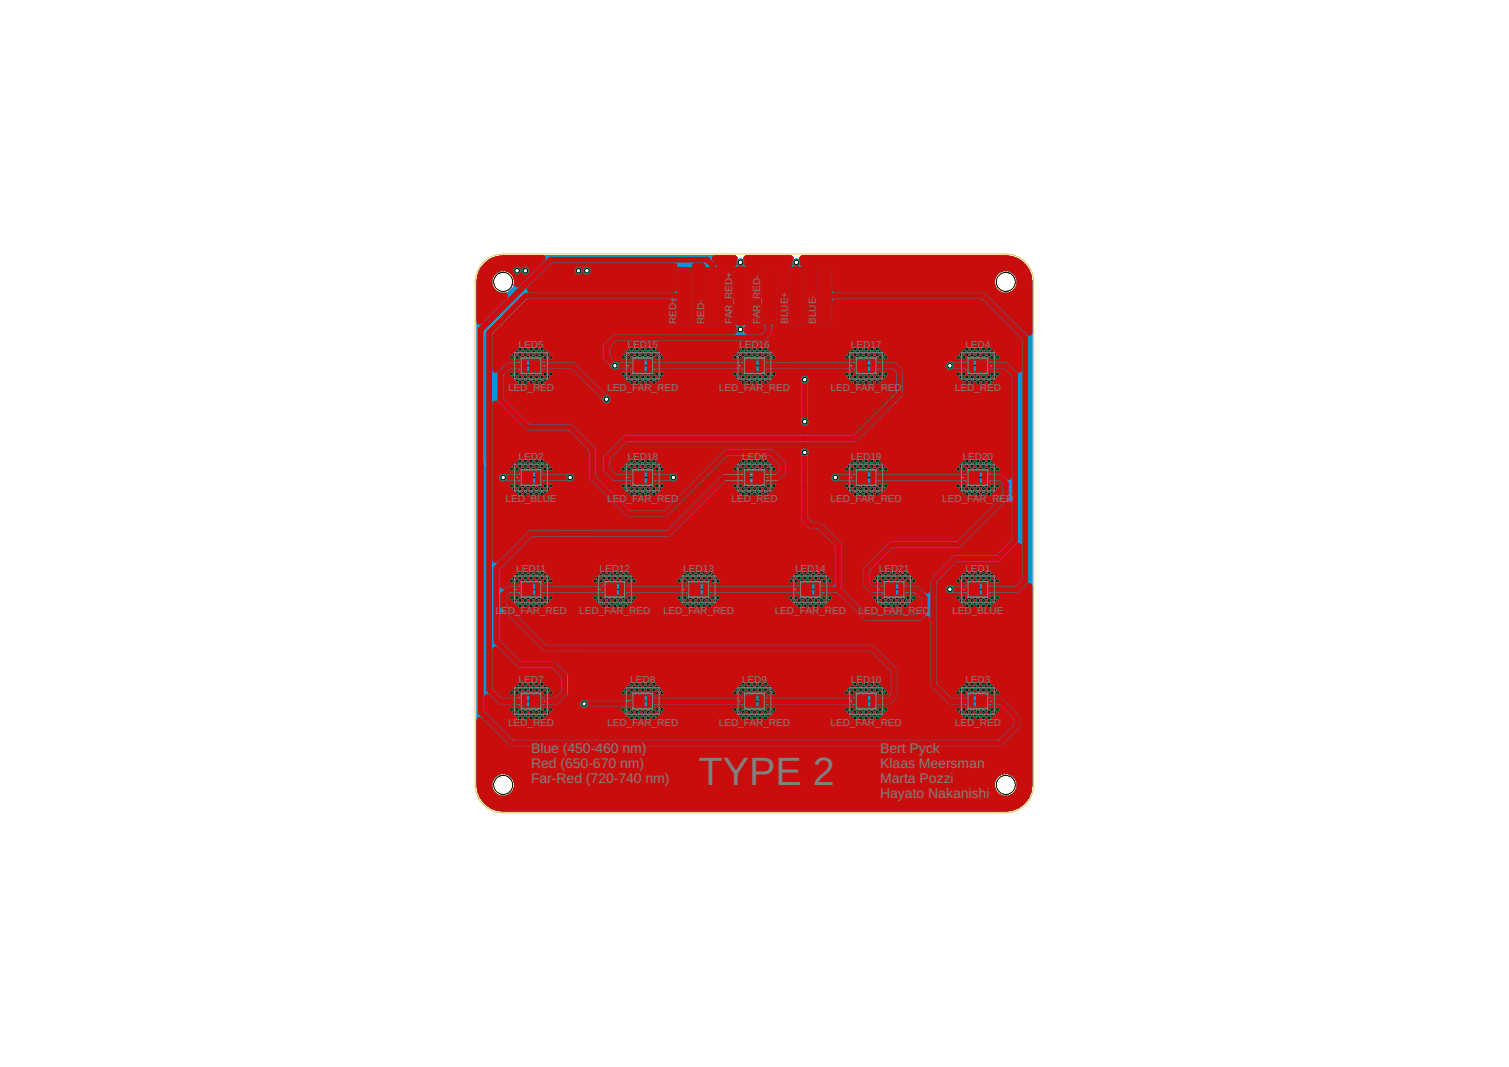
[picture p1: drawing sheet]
<svg xmlns="http://www.w3.org/2000/svg" width="297mm" height="210mm" viewBox="0 0 297 210" stroke-linecap="round" stroke-linejoin="round" font-family="sans-serif">
<defs><g id="words">
<text font-size="7.8" fill="#808080" x="137.5" y="154.4">TYPE 2</text>
<g font-size="2.8" fill="#808080">
<text x="104.5" y="148.1">Blue (450-460 nm)</text>
<text x="173.2" y="148.1">Bert Pyck</text>
<text x="104.5" y="151.1">Red (650-670 nm)</text>
<text x="104.5" y="154">Far-Red (720-740 nm)</text>
<text x="173.2" y="151.1">Klaas Meersman</text>
<text x="173.2" y="154">Marta Pozzi</text>
<text x="173.2" y="156.9">Hayato Nakanishi</text>
</g>
<g font-size="2" fill="#808080">
<text x="144.1" y="57.4" transform="rotate(-90 144.1 57.4)">E</text>
<text x="144.1" y="56" transform="rotate(-90 144.1 56)">D+</text>
<text x="149.6" y="57.4" transform="rotate(-90 149.6 57.4)">E</text>
<text x="149.6" y="56" transform="rotate(-90 149.6 56)">D-</text>
<text x="133.1" y="63.7" transform="rotate(-90 133.1 63.7)">RED+</text>
<text x="138.6" y="63.7" transform="rotate(-90 138.6 63.7)">RED-</text>
<text x="144.1" y="63.7" transform="rotate(-90 144.1 63.7)">FAR_R</text>
<text x="149.6" y="63.7" transform="rotate(-90 149.6 63.7)">FAR_R</text>
<text x="155.1" y="63.7" transform="rotate(-90 155.1 63.7)">BLUE+</text>
<text x="160.6" y="63.7" transform="rotate(-90 160.6 63.7)">BLUE-</text>
<text x="102.1" y="68.5">LED5</text>
<text x="123.5" y="68.5">LED15</text>
<text x="145.5" y="68.5">LED16</text>
<text x="167.5" y="68.5">LED17</text>
<text x="190" y="68.5">LED4</text>
<text x="100" y="76.8">LED_RED</text>
<text x="119.5" y="76.8">LED_FAR_RED</text>
<text x="141.5" y="76.8">LED_FAR_RED</text>
<text x="163.5" y="76.8">LED_FAR_RED</text>
<text x="188" y="76.8">LED_RED</text>
<text x="102.1" y="90.5">LED2</text>
<text x="123.5" y="90.5">LED18</text>
<text x="146.1" y="90.5">LED6</text>
<text x="167.5" y="90.5">LED19</text>
<text x="189.5" y="90.5">LED20</text>
<text x="99.5" y="98.8">LED_BLUE</text>
<text x="119.5" y="98.8">LED_FAR_RED</text>
<text x="144" y="98.8">LED_RED</text>
<text x="163.5" y="98.8">LED_FAR_RED</text>
<text x="185.5" y="98.8">LED_FAR_RED</text>
<text x="101.6" y="112.4">LED11</text>
<text x="118" y="112.4">LED12</text>
<text x="134.5" y="112.4">LED13</text>
<text x="156.5" y="112.4">LED14</text>
<text x="173" y="112.4">LED21</text>
<text x="190" y="112.4">LED1</text>
<text x="97.5" y="120.8">LED_FAR_RED</text>
<text x="114" y="120.8">L</text>
<text x="115.1" y="120.8">ED_FAR_RED</text>
<text x="130.5" y="120.8">LED_FAR_RED</text>
<text x="152.5" y="120.8">LED_FAR_RED</text>
<text x="169" y="120.8">LED_FAR_RED</text>
<text x="187.5" y="120.8">LED_BLUE</text>
<text x="102.1" y="134.4">LED7</text>
<text x="124.1" y="134.4">LED8</text>
<text x="146.1" y="134.4">LED9</text>
<text x="167.5" y="134.4">LED10</text>
<text x="190" y="134.4">LED3</text>
<text x="100" y="142.8">LED_RED</text>
<text x="119.5" y="142.8">LED_FAR_RED</text>
<text x="141.5" y="142.8">LED_FAR_RED</text>
<text x="163.5" y="142.8">LED_FAR_RED</text>
<text x="188" y="142.8">LED_RED</text>
</g>
</g></defs>
<path d="M156.8 51.6l-5.5 5.5h-46.8l-8.8 8.8v24.8l3.3 3.2M121 72l-6 6v60.5M145.8 64.8h2.7l9.9 9.9M187 72l-6.6 6.5h-61M112.2 93.9v47.3l7.7 7.7h61.6l5.5-5.5v-27.5M132.6 93.9h31.8M158.4 83v6" fill="none" stroke="#0696d7" stroke-width="1.1"/>
<path d="M95.4 51.8a5.2 5.2 0 0 0-1.5 3.7v98.9a5.2 5.2 0 0 0 5.1 5.2h99a5.2 5.2 0 0 0 5.2-5.2v-98.9a5.2 5.2 0 0 0-5.2-5.2h-40.1a.56 .56 0 0 0-.5 .8 .93 .93 0 0 1-.5 1.4l-5.2 5.2-.3 .1h-46.3l-.4 .2-8.1 8-.1 .4v23.7l.1 .4 2.6 2.6a.87 .87 0 0 1 .4 1.4 .87 .87 0 0 1-1.4-.4l-3.1-3-.1-.3v-25l.1-.3 9-9 .3-.1h46.3l.4-.2 4.9-4.9a.6 .6 0 0 0 .1-.6 .6 .6 0 0 0-.5-.4h-8.7a.56 .56 0 0 0-.5 .8 .86 .86 0 0 1-.1 1.1 .86 .86 0 0 1-1.1 0 .86 .86 0 0 1-.1-1.1 .56 .56 0 0 0-.5-.8h-45.6a5.2 5.2 0 0 0-3.6 1.5zM195.7 55.5a2.25 2.25 0 0 1 4.5 0 2.25 2.25 0 0 1-4.5 0zM96.8 55.5a2.25 2.25 0 0 1 4.5 0 2.25 2.25 0 0 1-4.5 0zM145.1 64.3a.93 .93 0 0 1 1.2-.2h2.4l.2 .1 9.7 9.6a.87 .87 0 0 1 .4 1.5 .87 .87 0 0 1-1.5-.4l-9.1-9.2-.4-.2h-1.7a.88 .88 0 0 1-1.1-.1 .88 .88 0 0 1-.1-1.1zM118.9 77.9l.3-.2 .7 .1h60l.4-.1 5.8-5.9a.87 .87 0 0 1 1.5-.4 .87 .87 0 0 1-.5 1.4l-6.3 6.4-.3 .1h-60.6a.87 .87 0 0 1-1.2-.3 .87 .87 0 0 1 .2-1.1zM120.6 71.3a.86 .86 0 0 1 1.2 .4 .86 .86 0 0 1-.6 1.1l-5.3 5.3-.2 .4v59.5a.87 .87 0 0 1-.7 1.3 .87 .87 0 0 1-.8-1.3v-60.1l.2-.3zM157.7 82.5a.87 .87 0 0 1 1.2-.2 .87 .87 0 0 1 .2 1.2v5a.87 .87 0 0 1-.7 1.3 .87 .87 0 0 1-.7-1.3l-.1-5.7zM131.9 93.5a.93 .93 0 0 1 1.2-.3h30.8a.87 .87 0 0 1 1.4 .7 .87 .87 0 0 1-1.4 .8h-30.8a.88 .88 0 0 1-1.1-.1 .88 .88 0 0 1-.1-1.1zM111.5 93.5a.87 .87 0 0 1 1.2-.2 .87 .87 0 0 1 .3 1.2v46.2l.1 .4 7.1 7.1 61-.1 4.9-4.8 .2-.4v-26.4a.87 .87 0 0 1 .7-1.4 .87 .87 0 0 1 .7 1.4v27.1l-.1 .2-5.7 5.7-.3 .1h-61.8l-.3-.1-7.9-7.9-.1-.2v-46.9l-.1-.7zM195.7 154.4a2.25 2.25 0 0 1 4.5 0 2.25 2.25 0 0 1-4.5 0zM96.8 154.4a2.25 2.25 0 0 1 4.5 0 2.25 2.25 0 0 1-4.5 0z" fill-rule="evenodd" fill="#0696d7" stroke="#0696d7" stroke-width=".2"/>
<circle cx="187" cy="115.9" r=".66" fill="#0dab76" stroke="#0dab76" stroke-width=".2"/>
<circle cx="187" cy="115.9" r=".44" fill="#fff" stroke="#000" stroke-width=".2"/>
<circle cx="112.2" cy="93.9" r=".66" fill="#0dab76" stroke="#0dab76" stroke-width=".2"/>
<circle cx="112.2" cy="93.9" r=".44" fill="#fff" stroke="#000" stroke-width=".2"/>
<circle cx="119.4" cy="78.5" r=".66" fill="#0dab76" stroke="#0dab76" stroke-width=".2"/>
<circle cx="119.4" cy="78.5" r=".44" fill="#fff" stroke="#000" stroke-width=".2"/>
<circle cx="187" cy="72" r=".66" fill="#0dab76" stroke="#0dab76" stroke-width=".2"/>
<circle cx="187" cy="72" r=".44" fill="#fff" stroke="#000" stroke-width=".2"/>
<circle cx="145.8" cy="51.6" r=".66" fill="#0dab76" stroke="#0dab76" stroke-width=".2"/>
<circle cx="145.8" cy="51.6" r=".44" fill="#fff" stroke="#000" stroke-width=".2"/>
<circle cx="158.4" cy="89" r=".66" fill="#0dab76" stroke="#0dab76" stroke-width=".2"/>
<circle cx="158.4" cy="89" r=".44" fill="#fff" stroke="#000" stroke-width=".2"/>
<circle cx="158.4" cy="83" r=".66" fill="#0dab76" stroke="#0dab76" stroke-width=".2"/>
<circle cx="158.4" cy="83" r=".44" fill="#fff" stroke="#000" stroke-width=".2"/>
<circle cx="158.4" cy="74.7" r=".66" fill="#0dab76" stroke="#0dab76" stroke-width=".2"/>
<circle cx="158.4" cy="74.7" r=".44" fill="#fff" stroke="#000" stroke-width=".2"/>
<circle cx="145.8" cy="64.8" r=".66" fill="#0dab76" stroke="#0dab76" stroke-width=".2"/>
<circle cx="145.8" cy="64.8" r=".44" fill="#fff" stroke="#000" stroke-width=".2"/>
<circle cx="115" cy="138.5" r=".66" fill="#0dab76" stroke="#0dab76" stroke-width=".2"/>
<circle cx="115" cy="138.5" r=".44" fill="#fff" stroke="#000" stroke-width=".2"/>
<circle cx="121" cy="72" r=".66" fill="#0dab76" stroke="#0dab76" stroke-width=".2"/>
<circle cx="121" cy="72" r=".44" fill="#fff" stroke="#000" stroke-width=".2"/>
<circle cx="132.6" cy="93.9" r=".66" fill="#0dab76" stroke="#0dab76" stroke-width=".2"/>
<circle cx="132.6" cy="93.9" r=".44" fill="#fff" stroke="#000" stroke-width=".2"/>
<circle cx="164.4" cy="93.9" r=".66" fill="#0dab76" stroke="#0dab76" stroke-width=".2"/>
<circle cx="164.4" cy="93.9" r=".44" fill="#fff" stroke="#000" stroke-width=".2"/>
<circle cx="99" cy="93.9" r=".66" fill="#0dab76" stroke="#0dab76" stroke-width=".2"/>
<circle cx="99" cy="93.9" r=".44" fill="#fff" stroke="#000" stroke-width=".2"/>
<circle cx="156.8" cy="51.6" r=".66" fill="#0dab76" stroke="#0dab76" stroke-width=".2"/>
<circle cx="156.8" cy="51.6" r=".44" fill="#fff" stroke="#000" stroke-width=".2"/>
<circle cx="102.3" cy="68.7" r=".28" fill="#0dab76" stroke="#0dab76" stroke-width=".2"/>
<circle cx="102.3" cy="68.7" r=".17" fill="#fff" stroke="#000" stroke-width=".2"/>
<circle cx="103.4" cy="68.7" r=".28" fill="#0dab76" stroke="#0dab76" stroke-width=".2"/>
<circle cx="103.4" cy="68.7" r=".17" fill="#fff" stroke="#000" stroke-width=".2"/>
<circle cx="104.5" cy="68.7" r=".28" fill="#0dab76" stroke="#0dab76" stroke-width=".2"/>
<circle cx="104.5" cy="68.7" r=".17" fill="#fff" stroke="#000" stroke-width=".2"/>
<circle cx="105.6" cy="68.7" r=".28" fill="#0dab76" stroke="#0dab76" stroke-width=".2"/>
<circle cx="105.6" cy="68.7" r=".17" fill="#fff" stroke="#000" stroke-width=".2"/>
<circle cx="106.7" cy="68.7" r=".28" fill="#0dab76" stroke="#0dab76" stroke-width=".2"/>
<circle cx="106.7" cy="68.7" r=".17" fill="#fff" stroke="#000" stroke-width=".2"/>
<circle cx="101.8" cy="69.2" r=".28" fill="#0dab76" stroke="#0dab76" stroke-width=".2"/>
<circle cx="101.8" cy="69.2" r=".17" fill="#fff" stroke="#000" stroke-width=".2"/>
<circle cx="102.9" cy="69.2" r=".28" fill="#0dab76" stroke="#0dab76" stroke-width=".2"/>
<circle cx="102.9" cy="69.2" r=".17" fill="#fff" stroke="#000" stroke-width=".2"/>
<circle cx="104" cy="69.2" r=".28" fill="#0dab76" stroke="#0dab76" stroke-width=".2"/>
<circle cx="104" cy="69.2" r=".17" fill="#fff" stroke="#000" stroke-width=".2"/>
<circle cx="105.1" cy="69.2" r=".28" fill="#0dab76" stroke="#0dab76" stroke-width=".2"/>
<circle cx="105.1" cy="69.2" r=".17" fill="#fff" stroke="#000" stroke-width=".2"/>
<circle cx="106.2" cy="69.2" r=".28" fill="#0dab76" stroke="#0dab76" stroke-width=".2"/>
<circle cx="106.2" cy="69.2" r=".17" fill="#fff" stroke="#000" stroke-width=".2"/>
<circle cx="107.3" cy="69.2" r=".28" fill="#0dab76" stroke="#0dab76" stroke-width=".2"/>
<circle cx="107.3" cy="69.2" r=".17" fill="#fff" stroke="#000" stroke-width=".2"/>
<circle cx="101.2" cy="69.8" r=".28" fill="#0dab76" stroke="#0dab76" stroke-width=".2"/>
<circle cx="101.2" cy="69.8" r=".17" fill="#fff" stroke="#000" stroke-width=".2"/>
<circle cx="102.3" cy="69.8" r=".28" fill="#0dab76" stroke="#0dab76" stroke-width=".2"/>
<circle cx="102.3" cy="69.8" r=".17" fill="#fff" stroke="#000" stroke-width=".2"/>
<circle cx="103.4" cy="69.8" r=".28" fill="#0dab76" stroke="#0dab76" stroke-width=".2"/>
<circle cx="103.4" cy="69.8" r=".17" fill="#fff" stroke="#000" stroke-width=".2"/>
<circle cx="104.5" cy="69.8" r=".28" fill="#0dab76" stroke="#0dab76" stroke-width=".2"/>
<circle cx="104.5" cy="69.8" r=".17" fill="#fff" stroke="#000" stroke-width=".2"/>
<circle cx="105.6" cy="69.8" r=".28" fill="#0dab76" stroke="#0dab76" stroke-width=".2"/>
<circle cx="105.6" cy="69.8" r=".17" fill="#fff" stroke="#000" stroke-width=".2"/>
<circle cx="106.7" cy="69.8" r=".28" fill="#0dab76" stroke="#0dab76" stroke-width=".2"/>
<circle cx="106.7" cy="69.8" r=".17" fill="#fff" stroke="#000" stroke-width=".2"/>
<circle cx="107.8" cy="69.8" r=".28" fill="#0dab76" stroke="#0dab76" stroke-width=".2"/>
<circle cx="107.8" cy="69.8" r=".17" fill="#fff" stroke="#000" stroke-width=".2"/>
<circle cx="100.7" cy="70.3" r=".28" fill="#0dab76" stroke="#0dab76" stroke-width=".2"/>
<circle cx="100.7" cy="70.3" r=".17" fill="#fff" stroke="#000" stroke-width=".2"/>
<circle cx="101.8" cy="70.3" r=".28" fill="#0dab76" stroke="#0dab76" stroke-width=".2"/>
<circle cx="101.8" cy="70.3" r=".17" fill="#fff" stroke="#000" stroke-width=".2"/>
<circle cx="102.9" cy="70.3" r=".28" fill="#0dab76" stroke="#0dab76" stroke-width=".2"/>
<circle cx="102.9" cy="70.3" r=".17" fill="#fff" stroke="#000" stroke-width=".2"/>
<circle cx="104" cy="70.3" r=".28" fill="#0dab76" stroke="#0dab76" stroke-width=".2"/>
<circle cx="104" cy="70.3" r=".17" fill="#fff" stroke="#000" stroke-width=".2"/>
<circle cx="105.1" cy="70.3" r=".28" fill="#0dab76" stroke="#0dab76" stroke-width=".2"/>
<circle cx="105.1" cy="70.3" r=".17" fill="#fff" stroke="#000" stroke-width=".2"/>
<circle cx="106.2" cy="70.3" r=".28" fill="#0dab76" stroke="#0dab76" stroke-width=".2"/>
<circle cx="106.2" cy="70.3" r=".17" fill="#fff" stroke="#000" stroke-width=".2"/>
<circle cx="107.3" cy="70.3" r=".28" fill="#0dab76" stroke="#0dab76" stroke-width=".2"/>
<circle cx="107.3" cy="70.3" r=".17" fill="#fff" stroke="#000" stroke-width=".2"/>
<circle cx="108.4" cy="70.3" r=".28" fill="#0dab76" stroke="#0dab76" stroke-width=".2"/>
<circle cx="108.4" cy="70.3" r=".17" fill="#fff" stroke="#000" stroke-width=".2"/>
<circle cx="100.7" cy="73.6" r=".28" fill="#0dab76" stroke="#0dab76" stroke-width=".2"/>
<circle cx="100.7" cy="73.6" r=".17" fill="#fff" stroke="#000" stroke-width=".2"/>
<circle cx="101.8" cy="73.6" r=".28" fill="#0dab76" stroke="#0dab76" stroke-width=".2"/>
<circle cx="101.8" cy="73.6" r=".17" fill="#fff" stroke="#000" stroke-width=".2"/>
<circle cx="101.2" cy="74.1" r=".28" fill="#0dab76" stroke="#0dab76" stroke-width=".2"/>
<circle cx="101.2" cy="74.1" r=".17" fill="#fff" stroke="#000" stroke-width=".2"/>
<circle cx="102.3" cy="74.1" r=".28" fill="#0dab76" stroke="#0dab76" stroke-width=".2"/>
<circle cx="102.3" cy="74.1" r=".17" fill="#fff" stroke="#000" stroke-width=".2"/>
<circle cx="101.8" cy="74.7" r=".28" fill="#0dab76" stroke="#0dab76" stroke-width=".2"/>
<circle cx="101.8" cy="74.7" r=".17" fill="#fff" stroke="#000" stroke-width=".2"/>
<circle cx="102.9" cy="74.7" r=".28" fill="#0dab76" stroke="#0dab76" stroke-width=".2"/>
<circle cx="102.9" cy="74.7" r=".17" fill="#fff" stroke="#000" stroke-width=".2"/>
<circle cx="103.4" cy="74.1" r=".28" fill="#0dab76" stroke="#0dab76" stroke-width=".2"/>
<circle cx="103.4" cy="74.1" r=".17" fill="#fff" stroke="#000" stroke-width=".2"/>
<circle cx="102.9" cy="73.6" r=".28" fill="#0dab76" stroke="#0dab76" stroke-width=".2"/>
<circle cx="102.9" cy="73.6" r=".17" fill="#fff" stroke="#000" stroke-width=".2"/>
<circle cx="104" cy="73.6" r=".28" fill="#0dab76" stroke="#0dab76" stroke-width=".2"/>
<circle cx="104" cy="73.6" r=".17" fill="#fff" stroke="#000" stroke-width=".2"/>
<circle cx="104.5" cy="74.1" r=".28" fill="#0dab76" stroke="#0dab76" stroke-width=".2"/>
<circle cx="104.5" cy="74.1" r=".17" fill="#fff" stroke="#000" stroke-width=".2"/>
<circle cx="105.1" cy="73.6" r=".28" fill="#0dab76" stroke="#0dab76" stroke-width=".2"/>
<circle cx="105.1" cy="73.6" r=".17" fill="#fff" stroke="#000" stroke-width=".2"/>
<circle cx="106.2" cy="73.6" r=".28" fill="#0dab76" stroke="#0dab76" stroke-width=".2"/>
<circle cx="106.2" cy="73.6" r=".17" fill="#fff" stroke="#000" stroke-width=".2"/>
<circle cx="105.6" cy="74.1" r=".28" fill="#0dab76" stroke="#0dab76" stroke-width=".2"/>
<circle cx="105.6" cy="74.1" r=".17" fill="#fff" stroke="#000" stroke-width=".2"/>
<circle cx="106.7" cy="74.1" r=".28" fill="#0dab76" stroke="#0dab76" stroke-width=".2"/>
<circle cx="106.7" cy="74.1" r=".17" fill="#fff" stroke="#000" stroke-width=".2"/>
<circle cx="107.3" cy="73.6" r=".28" fill="#0dab76" stroke="#0dab76" stroke-width=".2"/>
<circle cx="107.3" cy="73.6" r=".17" fill="#fff" stroke="#000" stroke-width=".2"/>
<circle cx="108.4" cy="73.6" r=".28" fill="#0dab76" stroke="#0dab76" stroke-width=".2"/>
<circle cx="108.4" cy="73.6" r=".17" fill="#fff" stroke="#000" stroke-width=".2"/>
<circle cx="102.3" cy="75.2" r=".28" fill="#0dab76" stroke="#0dab76" stroke-width=".2"/>
<circle cx="102.3" cy="75.2" r=".17" fill="#fff" stroke="#000" stroke-width=".2"/>
<circle cx="103.4" cy="75.2" r=".28" fill="#0dab76" stroke="#0dab76" stroke-width=".2"/>
<circle cx="103.4" cy="75.2" r=".17" fill="#fff" stroke="#000" stroke-width=".2"/>
<circle cx="104.5" cy="75.2" r=".28" fill="#0dab76" stroke="#0dab76" stroke-width=".2"/>
<circle cx="104.5" cy="75.2" r=".17" fill="#fff" stroke="#000" stroke-width=".2"/>
<circle cx="104" cy="74.7" r=".28" fill="#0dab76" stroke="#0dab76" stroke-width=".2"/>
<circle cx="104" cy="74.7" r=".17" fill="#fff" stroke="#000" stroke-width=".2"/>
<circle cx="105.1" cy="74.7" r=".28" fill="#0dab76" stroke="#0dab76" stroke-width=".2"/>
<circle cx="105.1" cy="74.7" r=".17" fill="#fff" stroke="#000" stroke-width=".2"/>
<circle cx="105.6" cy="75.2" r=".28" fill="#0dab76" stroke="#0dab76" stroke-width=".2"/>
<circle cx="105.6" cy="75.2" r=".17" fill="#fff" stroke="#000" stroke-width=".2"/>
<circle cx="106.2" cy="74.7" r=".28" fill="#0dab76" stroke="#0dab76" stroke-width=".2"/>
<circle cx="106.2" cy="74.7" r=".17" fill="#fff" stroke="#000" stroke-width=".2"/>
<circle cx="106.7" cy="75.2" r=".28" fill="#0dab76" stroke="#0dab76" stroke-width=".2"/>
<circle cx="106.7" cy="75.2" r=".17" fill="#fff" stroke="#000" stroke-width=".2"/>
<circle cx="107.3" cy="74.7" r=".28" fill="#0dab76" stroke="#0dab76" stroke-width=".2"/>
<circle cx="107.3" cy="74.7" r=".17" fill="#fff" stroke="#000" stroke-width=".2"/>
<circle cx="107.8" cy="74.1" r=".28" fill="#0dab76" stroke="#0dab76" stroke-width=".2"/>
<circle cx="107.8" cy="74.1" r=".17" fill="#fff" stroke="#000" stroke-width=".2"/>
<circle cx="124.3" cy="68.7" r=".28" fill="#0dab76" stroke="#0dab76" stroke-width=".2"/>
<circle cx="124.3" cy="68.7" r=".17" fill="#fff" stroke="#000" stroke-width=".2"/>
<circle cx="125.4" cy="68.7" r=".28" fill="#0dab76" stroke="#0dab76" stroke-width=".2"/>
<circle cx="125.4" cy="68.7" r=".17" fill="#fff" stroke="#000" stroke-width=".2"/>
<circle cx="126.5" cy="68.7" r=".28" fill="#0dab76" stroke="#0dab76" stroke-width=".2"/>
<circle cx="126.5" cy="68.7" r=".17" fill="#fff" stroke="#000" stroke-width=".2"/>
<circle cx="127.6" cy="68.7" r=".28" fill="#0dab76" stroke="#0dab76" stroke-width=".2"/>
<circle cx="127.6" cy="68.7" r=".17" fill="#fff" stroke="#000" stroke-width=".2"/>
<circle cx="128.7" cy="68.7" r=".28" fill="#0dab76" stroke="#0dab76" stroke-width=".2"/>
<circle cx="128.7" cy="68.7" r=".17" fill="#fff" stroke="#000" stroke-width=".2"/>
<circle cx="123.8" cy="69.2" r=".28" fill="#0dab76" stroke="#0dab76" stroke-width=".2"/>
<circle cx="123.8" cy="69.2" r=".17" fill="#fff" stroke="#000" stroke-width=".2"/>
<circle cx="124.9" cy="69.2" r=".28" fill="#0dab76" stroke="#0dab76" stroke-width=".2"/>
<circle cx="124.9" cy="69.2" r=".17" fill="#fff" stroke="#000" stroke-width=".2"/>
<circle cx="126" cy="69.2" r=".28" fill="#0dab76" stroke="#0dab76" stroke-width=".2"/>
<circle cx="126" cy="69.2" r=".17" fill="#fff" stroke="#000" stroke-width=".2"/>
<circle cx="127.1" cy="69.2" r=".28" fill="#0dab76" stroke="#0dab76" stroke-width=".2"/>
<circle cx="127.1" cy="69.2" r=".17" fill="#fff" stroke="#000" stroke-width=".2"/>
<circle cx="128.2" cy="69.2" r=".28" fill="#0dab76" stroke="#0dab76" stroke-width=".2"/>
<circle cx="128.2" cy="69.2" r=".17" fill="#fff" stroke="#000" stroke-width=".2"/>
<circle cx="129.3" cy="69.2" r=".28" fill="#0dab76" stroke="#0dab76" stroke-width=".2"/>
<circle cx="129.3" cy="69.2" r=".17" fill="#fff" stroke="#000" stroke-width=".2"/>
<circle cx="123.2" cy="69.8" r=".28" fill="#0dab76" stroke="#0dab76" stroke-width=".2"/>
<circle cx="123.2" cy="69.8" r=".17" fill="#fff" stroke="#000" stroke-width=".2"/>
<circle cx="124.3" cy="69.8" r=".28" fill="#0dab76" stroke="#0dab76" stroke-width=".2"/>
<circle cx="124.3" cy="69.8" r=".17" fill="#fff" stroke="#000" stroke-width=".2"/>
<circle cx="125.4" cy="69.8" r=".28" fill="#0dab76" stroke="#0dab76" stroke-width=".2"/>
<circle cx="125.4" cy="69.8" r=".17" fill="#fff" stroke="#000" stroke-width=".2"/>
<circle cx="126.5" cy="69.8" r=".28" fill="#0dab76" stroke="#0dab76" stroke-width=".2"/>
<circle cx="126.5" cy="69.8" r=".17" fill="#fff" stroke="#000" stroke-width=".2"/>
<circle cx="127.6" cy="69.8" r=".28" fill="#0dab76" stroke="#0dab76" stroke-width=".2"/>
<circle cx="127.6" cy="69.8" r=".17" fill="#fff" stroke="#000" stroke-width=".2"/>
<circle cx="128.7" cy="69.8" r=".28" fill="#0dab76" stroke="#0dab76" stroke-width=".2"/>
<circle cx="128.7" cy="69.8" r=".17" fill="#fff" stroke="#000" stroke-width=".2"/>
<circle cx="129.8" cy="69.8" r=".28" fill="#0dab76" stroke="#0dab76" stroke-width=".2"/>
<circle cx="129.8" cy="69.8" r=".17" fill="#fff" stroke="#000" stroke-width=".2"/>
<circle cx="122.7" cy="70.3" r=".28" fill="#0dab76" stroke="#0dab76" stroke-width=".2"/>
<circle cx="122.7" cy="70.3" r=".17" fill="#fff" stroke="#000" stroke-width=".2"/>
<circle cx="123.8" cy="70.3" r=".28" fill="#0dab76" stroke="#0dab76" stroke-width=".2"/>
<circle cx="123.8" cy="70.3" r=".17" fill="#fff" stroke="#000" stroke-width=".2"/>
<circle cx="124.9" cy="70.3" r=".28" fill="#0dab76" stroke="#0dab76" stroke-width=".2"/>
<circle cx="124.9" cy="70.3" r=".17" fill="#fff" stroke="#000" stroke-width=".2"/>
<circle cx="126" cy="70.3" r=".28" fill="#0dab76" stroke="#0dab76" stroke-width=".2"/>
<circle cx="126" cy="70.3" r=".17" fill="#fff" stroke="#000" stroke-width=".2"/>
<circle cx="127.1" cy="70.3" r=".28" fill="#0dab76" stroke="#0dab76" stroke-width=".2"/>
<circle cx="127.1" cy="70.3" r=".17" fill="#fff" stroke="#000" stroke-width=".2"/>
<circle cx="128.2" cy="70.3" r=".28" fill="#0dab76" stroke="#0dab76" stroke-width=".2"/>
<circle cx="128.2" cy="70.3" r=".17" fill="#fff" stroke="#000" stroke-width=".2"/>
<circle cx="129.3" cy="70.3" r=".28" fill="#0dab76" stroke="#0dab76" stroke-width=".2"/>
<circle cx="129.3" cy="70.3" r=".17" fill="#fff" stroke="#000" stroke-width=".2"/>
<circle cx="130.4" cy="70.3" r=".28" fill="#0dab76" stroke="#0dab76" stroke-width=".2"/>
<circle cx="130.4" cy="70.3" r=".17" fill="#fff" stroke="#000" stroke-width=".2"/>
<circle cx="122.7" cy="73.6" r=".28" fill="#0dab76" stroke="#0dab76" stroke-width=".2"/>
<circle cx="122.7" cy="73.6" r=".17" fill="#fff" stroke="#000" stroke-width=".2"/>
<circle cx="123.8" cy="73.6" r=".28" fill="#0dab76" stroke="#0dab76" stroke-width=".2"/>
<circle cx="123.8" cy="73.6" r=".17" fill="#fff" stroke="#000" stroke-width=".2"/>
<circle cx="123.2" cy="74.1" r=".28" fill="#0dab76" stroke="#0dab76" stroke-width=".2"/>
<circle cx="123.2" cy="74.1" r=".17" fill="#fff" stroke="#000" stroke-width=".2"/>
<circle cx="124.3" cy="74.1" r=".28" fill="#0dab76" stroke="#0dab76" stroke-width=".2"/>
<circle cx="124.3" cy="74.1" r=".17" fill="#fff" stroke="#000" stroke-width=".2"/>
<circle cx="123.8" cy="74.7" r=".28" fill="#0dab76" stroke="#0dab76" stroke-width=".2"/>
<circle cx="123.8" cy="74.7" r=".17" fill="#fff" stroke="#000" stroke-width=".2"/>
<circle cx="124.9" cy="74.7" r=".28" fill="#0dab76" stroke="#0dab76" stroke-width=".2"/>
<circle cx="124.9" cy="74.7" r=".17" fill="#fff" stroke="#000" stroke-width=".2"/>
<circle cx="125.4" cy="74.1" r=".28" fill="#0dab76" stroke="#0dab76" stroke-width=".2"/>
<circle cx="125.4" cy="74.1" r=".17" fill="#fff" stroke="#000" stroke-width=".2"/>
<circle cx="124.9" cy="73.6" r=".28" fill="#0dab76" stroke="#0dab76" stroke-width=".2"/>
<circle cx="124.9" cy="73.6" r=".17" fill="#fff" stroke="#000" stroke-width=".2"/>
<circle cx="126" cy="73.6" r=".28" fill="#0dab76" stroke="#0dab76" stroke-width=".2"/>
<circle cx="126" cy="73.6" r=".17" fill="#fff" stroke="#000" stroke-width=".2"/>
<circle cx="126.5" cy="74.1" r=".28" fill="#0dab76" stroke="#0dab76" stroke-width=".2"/>
<circle cx="126.5" cy="74.1" r=".17" fill="#fff" stroke="#000" stroke-width=".2"/>
<circle cx="127.1" cy="73.6" r=".28" fill="#0dab76" stroke="#0dab76" stroke-width=".2"/>
<circle cx="127.1" cy="73.6" r=".17" fill="#fff" stroke="#000" stroke-width=".2"/>
<circle cx="128.2" cy="73.6" r=".28" fill="#0dab76" stroke="#0dab76" stroke-width=".2"/>
<circle cx="128.2" cy="73.6" r=".17" fill="#fff" stroke="#000" stroke-width=".2"/>
<circle cx="127.6" cy="74.1" r=".28" fill="#0dab76" stroke="#0dab76" stroke-width=".2"/>
<circle cx="127.6" cy="74.1" r=".17" fill="#fff" stroke="#000" stroke-width=".2"/>
<circle cx="128.7" cy="74.1" r=".28" fill="#0dab76" stroke="#0dab76" stroke-width=".2"/>
<circle cx="128.7" cy="74.1" r=".17" fill="#fff" stroke="#000" stroke-width=".2"/>
<circle cx="129.3" cy="73.6" r=".28" fill="#0dab76" stroke="#0dab76" stroke-width=".2"/>
<circle cx="129.3" cy="73.6" r=".17" fill="#fff" stroke="#000" stroke-width=".2"/>
<circle cx="130.4" cy="73.6" r=".28" fill="#0dab76" stroke="#0dab76" stroke-width=".2"/>
<circle cx="130.4" cy="73.6" r=".17" fill="#fff" stroke="#000" stroke-width=".2"/>
<circle cx="124.3" cy="75.2" r=".28" fill="#0dab76" stroke="#0dab76" stroke-width=".2"/>
<circle cx="124.3" cy="75.2" r=".17" fill="#fff" stroke="#000" stroke-width=".2"/>
<circle cx="125.4" cy="75.2" r=".28" fill="#0dab76" stroke="#0dab76" stroke-width=".2"/>
<circle cx="125.4" cy="75.2" r=".17" fill="#fff" stroke="#000" stroke-width=".2"/>
<circle cx="126.5" cy="75.2" r=".28" fill="#0dab76" stroke="#0dab76" stroke-width=".2"/>
<circle cx="126.5" cy="75.2" r=".17" fill="#fff" stroke="#000" stroke-width=".2"/>
<circle cx="126" cy="74.7" r=".28" fill="#0dab76" stroke="#0dab76" stroke-width=".2"/>
<circle cx="126" cy="74.7" r=".17" fill="#fff" stroke="#000" stroke-width=".2"/>
<circle cx="127.1" cy="74.7" r=".28" fill="#0dab76" stroke="#0dab76" stroke-width=".2"/>
<circle cx="127.1" cy="74.7" r=".17" fill="#fff" stroke="#000" stroke-width=".2"/>
<circle cx="127.6" cy="75.2" r=".28" fill="#0dab76" stroke="#0dab76" stroke-width=".2"/>
<circle cx="127.6" cy="75.2" r=".17" fill="#fff" stroke="#000" stroke-width=".2"/>
<circle cx="128.2" cy="74.7" r=".28" fill="#0dab76" stroke="#0dab76" stroke-width=".2"/>
<circle cx="128.2" cy="74.7" r=".17" fill="#fff" stroke="#000" stroke-width=".2"/>
<circle cx="128.7" cy="75.2" r=".28" fill="#0dab76" stroke="#0dab76" stroke-width=".2"/>
<circle cx="128.7" cy="75.2" r=".17" fill="#fff" stroke="#000" stroke-width=".2"/>
<circle cx="129.3" cy="74.7" r=".28" fill="#0dab76" stroke="#0dab76" stroke-width=".2"/>
<circle cx="129.3" cy="74.7" r=".17" fill="#fff" stroke="#000" stroke-width=".2"/>
<circle cx="129.8" cy="74.1" r=".28" fill="#0dab76" stroke="#0dab76" stroke-width=".2"/>
<circle cx="129.8" cy="74.1" r=".17" fill="#fff" stroke="#000" stroke-width=".2"/>
<circle cx="146.3" cy="68.7" r=".28" fill="#0dab76" stroke="#0dab76" stroke-width=".2"/>
<circle cx="146.3" cy="68.7" r=".17" fill="#fff" stroke="#000" stroke-width=".2"/>
<circle cx="147.4" cy="68.7" r=".28" fill="#0dab76" stroke="#0dab76" stroke-width=".2"/>
<circle cx="147.4" cy="68.7" r=".17" fill="#fff" stroke="#000" stroke-width=".2"/>
<circle cx="148.5" cy="68.7" r=".28" fill="#0dab76" stroke="#0dab76" stroke-width=".2"/>
<circle cx="148.5" cy="68.7" r=".17" fill="#fff" stroke="#000" stroke-width=".2"/>
<circle cx="149.6" cy="68.7" r=".28" fill="#0dab76" stroke="#0dab76" stroke-width=".2"/>
<circle cx="149.6" cy="68.7" r=".17" fill="#fff" stroke="#000" stroke-width=".2"/>
<circle cx="150.7" cy="68.7" r=".28" fill="#0dab76" stroke="#0dab76" stroke-width=".2"/>
<circle cx="150.7" cy="68.7" r=".17" fill="#fff" stroke="#000" stroke-width=".2"/>
<circle cx="145.8" cy="69.2" r=".28" fill="#0dab76" stroke="#0dab76" stroke-width=".2"/>
<circle cx="145.8" cy="69.2" r=".17" fill="#fff" stroke="#000" stroke-width=".2"/>
<circle cx="146.9" cy="69.2" r=".28" fill="#0dab76" stroke="#0dab76" stroke-width=".2"/>
<circle cx="146.9" cy="69.2" r=".17" fill="#fff" stroke="#000" stroke-width=".2"/>
<circle cx="148" cy="69.2" r=".28" fill="#0dab76" stroke="#0dab76" stroke-width=".2"/>
<circle cx="148" cy="69.2" r=".17" fill="#fff" stroke="#000" stroke-width=".2"/>
<circle cx="149.1" cy="69.2" r=".28" fill="#0dab76" stroke="#0dab76" stroke-width=".2"/>
<circle cx="149.1" cy="69.2" r=".17" fill="#fff" stroke="#000" stroke-width=".2"/>
<circle cx="150.2" cy="69.2" r=".28" fill="#0dab76" stroke="#0dab76" stroke-width=".2"/>
<circle cx="150.2" cy="69.2" r=".17" fill="#fff" stroke="#000" stroke-width=".2"/>
<circle cx="151.3" cy="69.2" r=".28" fill="#0dab76" stroke="#0dab76" stroke-width=".2"/>
<circle cx="151.3" cy="69.2" r=".17" fill="#fff" stroke="#000" stroke-width=".2"/>
<circle cx="145.2" cy="69.8" r=".28" fill="#0dab76" stroke="#0dab76" stroke-width=".2"/>
<circle cx="145.2" cy="69.8" r=".17" fill="#fff" stroke="#000" stroke-width=".2"/>
<circle cx="146.3" cy="69.8" r=".28" fill="#0dab76" stroke="#0dab76" stroke-width=".2"/>
<circle cx="146.3" cy="69.8" r=".17" fill="#fff" stroke="#000" stroke-width=".2"/>
<circle cx="147.4" cy="69.8" r=".28" fill="#0dab76" stroke="#0dab76" stroke-width=".2"/>
<circle cx="147.4" cy="69.8" r=".17" fill="#fff" stroke="#000" stroke-width=".2"/>
<circle cx="148.5" cy="69.8" r=".28" fill="#0dab76" stroke="#0dab76" stroke-width=".2"/>
<circle cx="148.5" cy="69.8" r=".17" fill="#fff" stroke="#000" stroke-width=".2"/>
<circle cx="149.6" cy="69.8" r=".28" fill="#0dab76" stroke="#0dab76" stroke-width=".2"/>
<circle cx="149.6" cy="69.8" r=".17" fill="#fff" stroke="#000" stroke-width=".2"/>
<circle cx="150.7" cy="69.8" r=".28" fill="#0dab76" stroke="#0dab76" stroke-width=".2"/>
<circle cx="150.7" cy="69.8" r=".17" fill="#fff" stroke="#000" stroke-width=".2"/>
<circle cx="151.8" cy="69.8" r=".28" fill="#0dab76" stroke="#0dab76" stroke-width=".2"/>
<circle cx="151.8" cy="69.8" r=".17" fill="#fff" stroke="#000" stroke-width=".2"/>
<circle cx="144.7" cy="70.3" r=".28" fill="#0dab76" stroke="#0dab76" stroke-width=".2"/>
<circle cx="144.7" cy="70.3" r=".17" fill="#fff" stroke="#000" stroke-width=".2"/>
<circle cx="145.8" cy="70.3" r=".28" fill="#0dab76" stroke="#0dab76" stroke-width=".2"/>
<circle cx="145.8" cy="70.3" r=".17" fill="#fff" stroke="#000" stroke-width=".2"/>
<circle cx="146.9" cy="70.3" r=".28" fill="#0dab76" stroke="#0dab76" stroke-width=".2"/>
<circle cx="146.9" cy="70.3" r=".17" fill="#fff" stroke="#000" stroke-width=".2"/>
<circle cx="148" cy="70.3" r=".28" fill="#0dab76" stroke="#0dab76" stroke-width=".2"/>
<circle cx="148" cy="70.3" r=".17" fill="#fff" stroke="#000" stroke-width=".2"/>
<circle cx="149.1" cy="70.3" r=".28" fill="#0dab76" stroke="#0dab76" stroke-width=".2"/>
<circle cx="149.1" cy="70.3" r=".17" fill="#fff" stroke="#000" stroke-width=".2"/>
<circle cx="150.2" cy="70.3" r=".28" fill="#0dab76" stroke="#0dab76" stroke-width=".2"/>
<circle cx="150.2" cy="70.3" r=".17" fill="#fff" stroke="#000" stroke-width=".2"/>
<circle cx="151.3" cy="70.3" r=".28" fill="#0dab76" stroke="#0dab76" stroke-width=".2"/>
<circle cx="151.3" cy="70.3" r=".17" fill="#fff" stroke="#000" stroke-width=".2"/>
<circle cx="152.4" cy="70.3" r=".28" fill="#0dab76" stroke="#0dab76" stroke-width=".2"/>
<circle cx="152.4" cy="70.3" r=".17" fill="#fff" stroke="#000" stroke-width=".2"/>
<circle cx="144.7" cy="73.6" r=".28" fill="#0dab76" stroke="#0dab76" stroke-width=".2"/>
<circle cx="144.7" cy="73.6" r=".17" fill="#fff" stroke="#000" stroke-width=".2"/>
<circle cx="145.8" cy="73.6" r=".28" fill="#0dab76" stroke="#0dab76" stroke-width=".2"/>
<circle cx="145.8" cy="73.6" r=".17" fill="#fff" stroke="#000" stroke-width=".2"/>
<circle cx="145.2" cy="74.1" r=".28" fill="#0dab76" stroke="#0dab76" stroke-width=".2"/>
<circle cx="145.2" cy="74.1" r=".17" fill="#fff" stroke="#000" stroke-width=".2"/>
<circle cx="146.3" cy="74.1" r=".28" fill="#0dab76" stroke="#0dab76" stroke-width=".2"/>
<circle cx="146.3" cy="74.1" r=".17" fill="#fff" stroke="#000" stroke-width=".2"/>
<circle cx="145.8" cy="74.7" r=".28" fill="#0dab76" stroke="#0dab76" stroke-width=".2"/>
<circle cx="145.8" cy="74.7" r=".17" fill="#fff" stroke="#000" stroke-width=".2"/>
<circle cx="146.9" cy="74.7" r=".28" fill="#0dab76" stroke="#0dab76" stroke-width=".2"/>
<circle cx="146.9" cy="74.7" r=".17" fill="#fff" stroke="#000" stroke-width=".2"/>
<circle cx="147.4" cy="74.1" r=".28" fill="#0dab76" stroke="#0dab76" stroke-width=".2"/>
<circle cx="147.4" cy="74.1" r=".17" fill="#fff" stroke="#000" stroke-width=".2"/>
<circle cx="146.9" cy="73.6" r=".28" fill="#0dab76" stroke="#0dab76" stroke-width=".2"/>
<circle cx="146.9" cy="73.6" r=".17" fill="#fff" stroke="#000" stroke-width=".2"/>
<circle cx="148" cy="73.6" r=".28" fill="#0dab76" stroke="#0dab76" stroke-width=".2"/>
<circle cx="148" cy="73.6" r=".17" fill="#fff" stroke="#000" stroke-width=".2"/>
<circle cx="148.5" cy="74.1" r=".28" fill="#0dab76" stroke="#0dab76" stroke-width=".2"/>
<circle cx="148.5" cy="74.1" r=".17" fill="#fff" stroke="#000" stroke-width=".2"/>
<circle cx="149.1" cy="73.6" r=".28" fill="#0dab76" stroke="#0dab76" stroke-width=".2"/>
<circle cx="149.1" cy="73.6" r=".17" fill="#fff" stroke="#000" stroke-width=".2"/>
<circle cx="150.2" cy="73.6" r=".28" fill="#0dab76" stroke="#0dab76" stroke-width=".2"/>
<circle cx="150.2" cy="73.6" r=".17" fill="#fff" stroke="#000" stroke-width=".2"/>
<circle cx="149.6" cy="74.1" r=".28" fill="#0dab76" stroke="#0dab76" stroke-width=".2"/>
<circle cx="149.6" cy="74.1" r=".17" fill="#fff" stroke="#000" stroke-width=".2"/>
<circle cx="150.7" cy="74.1" r=".28" fill="#0dab76" stroke="#0dab76" stroke-width=".2"/>
<circle cx="150.7" cy="74.1" r=".17" fill="#fff" stroke="#000" stroke-width=".2"/>
<circle cx="151.3" cy="73.6" r=".28" fill="#0dab76" stroke="#0dab76" stroke-width=".2"/>
<circle cx="151.3" cy="73.6" r=".17" fill="#fff" stroke="#000" stroke-width=".2"/>
<circle cx="152.4" cy="73.6" r=".28" fill="#0dab76" stroke="#0dab76" stroke-width=".2"/>
<circle cx="152.4" cy="73.6" r=".17" fill="#fff" stroke="#000" stroke-width=".2"/>
<circle cx="146.3" cy="75.2" r=".28" fill="#0dab76" stroke="#0dab76" stroke-width=".2"/>
<circle cx="146.3" cy="75.2" r=".17" fill="#fff" stroke="#000" stroke-width=".2"/>
<circle cx="147.4" cy="75.2" r=".28" fill="#0dab76" stroke="#0dab76" stroke-width=".2"/>
<circle cx="147.4" cy="75.2" r=".17" fill="#fff" stroke="#000" stroke-width=".2"/>
<circle cx="148.5" cy="75.2" r=".28" fill="#0dab76" stroke="#0dab76" stroke-width=".2"/>
<circle cx="148.5" cy="75.2" r=".17" fill="#fff" stroke="#000" stroke-width=".2"/>
<circle cx="148" cy="74.7" r=".28" fill="#0dab76" stroke="#0dab76" stroke-width=".2"/>
<circle cx="148" cy="74.7" r=".17" fill="#fff" stroke="#000" stroke-width=".2"/>
<circle cx="149.1" cy="74.7" r=".28" fill="#0dab76" stroke="#0dab76" stroke-width=".2"/>
<circle cx="149.1" cy="74.7" r=".17" fill="#fff" stroke="#000" stroke-width=".2"/>
<circle cx="149.6" cy="75.2" r=".28" fill="#0dab76" stroke="#0dab76" stroke-width=".2"/>
<circle cx="149.6" cy="75.2" r=".17" fill="#fff" stroke="#000" stroke-width=".2"/>
<circle cx="150.2" cy="74.7" r=".28" fill="#0dab76" stroke="#0dab76" stroke-width=".2"/>
<circle cx="150.2" cy="74.7" r=".17" fill="#fff" stroke="#000" stroke-width=".2"/>
<circle cx="150.7" cy="75.2" r=".28" fill="#0dab76" stroke="#0dab76" stroke-width=".2"/>
<circle cx="150.7" cy="75.2" r=".17" fill="#fff" stroke="#000" stroke-width=".2"/>
<circle cx="151.3" cy="74.7" r=".28" fill="#0dab76" stroke="#0dab76" stroke-width=".2"/>
<circle cx="151.3" cy="74.7" r=".17" fill="#fff" stroke="#000" stroke-width=".2"/>
<circle cx="151.8" cy="74.1" r=".28" fill="#0dab76" stroke="#0dab76" stroke-width=".2"/>
<circle cx="151.8" cy="74.1" r=".17" fill="#fff" stroke="#000" stroke-width=".2"/>
<circle cx="168.3" cy="68.7" r=".28" fill="#0dab76" stroke="#0dab76" stroke-width=".2"/>
<circle cx="168.3" cy="68.7" r=".17" fill="#fff" stroke="#000" stroke-width=".2"/>
<circle cx="169.4" cy="68.7" r=".28" fill="#0dab76" stroke="#0dab76" stroke-width=".2"/>
<circle cx="169.4" cy="68.7" r=".17" fill="#fff" stroke="#000" stroke-width=".2"/>
<circle cx="170.5" cy="68.7" r=".28" fill="#0dab76" stroke="#0dab76" stroke-width=".2"/>
<circle cx="170.5" cy="68.7" r=".17" fill="#fff" stroke="#000" stroke-width=".2"/>
<circle cx="171.6" cy="68.7" r=".28" fill="#0dab76" stroke="#0dab76" stroke-width=".2"/>
<circle cx="171.6" cy="68.7" r=".17" fill="#fff" stroke="#000" stroke-width=".2"/>
<circle cx="172.7" cy="68.7" r=".28" fill="#0dab76" stroke="#0dab76" stroke-width=".2"/>
<circle cx="172.7" cy="68.7" r=".17" fill="#fff" stroke="#000" stroke-width=".2"/>
<circle cx="167.7" cy="69.2" r=".28" fill="#0dab76" stroke="#0dab76" stroke-width=".2"/>
<circle cx="167.7" cy="69.2" r=".17" fill="#fff" stroke="#000" stroke-width=".2"/>
<circle cx="168.8" cy="69.2" r=".28" fill="#0dab76" stroke="#0dab76" stroke-width=".2"/>
<circle cx="168.8" cy="69.2" r=".17" fill="#fff" stroke="#000" stroke-width=".2"/>
<circle cx="169.9" cy="69.2" r=".28" fill="#0dab76" stroke="#0dab76" stroke-width=".2"/>
<circle cx="169.9" cy="69.2" r=".17" fill="#fff" stroke="#000" stroke-width=".2"/>
<circle cx="171" cy="69.2" r=".28" fill="#0dab76" stroke="#0dab76" stroke-width=".2"/>
<circle cx="171" cy="69.2" r=".17" fill="#fff" stroke="#000" stroke-width=".2"/>
<circle cx="172.1" cy="69.2" r=".28" fill="#0dab76" stroke="#0dab76" stroke-width=".2"/>
<circle cx="172.1" cy="69.2" r=".17" fill="#fff" stroke="#000" stroke-width=".2"/>
<circle cx="173.2" cy="69.2" r=".28" fill="#0dab76" stroke="#0dab76" stroke-width=".2"/>
<circle cx="173.2" cy="69.2" r=".17" fill="#fff" stroke="#000" stroke-width=".2"/>
<circle cx="167.2" cy="69.8" r=".28" fill="#0dab76" stroke="#0dab76" stroke-width=".2"/>
<circle cx="167.2" cy="69.8" r=".17" fill="#fff" stroke="#000" stroke-width=".2"/>
<circle cx="168.3" cy="69.8" r=".28" fill="#0dab76" stroke="#0dab76" stroke-width=".2"/>
<circle cx="168.3" cy="69.8" r=".17" fill="#fff" stroke="#000" stroke-width=".2"/>
<circle cx="169.4" cy="69.8" r=".28" fill="#0dab76" stroke="#0dab76" stroke-width=".2"/>
<circle cx="169.4" cy="69.8" r=".17" fill="#fff" stroke="#000" stroke-width=".2"/>
<circle cx="170.5" cy="69.8" r=".28" fill="#0dab76" stroke="#0dab76" stroke-width=".2"/>
<circle cx="170.5" cy="69.8" r=".17" fill="#fff" stroke="#000" stroke-width=".2"/>
<circle cx="171.6" cy="69.8" r=".28" fill="#0dab76" stroke="#0dab76" stroke-width=".2"/>
<circle cx="171.6" cy="69.8" r=".17" fill="#fff" stroke="#000" stroke-width=".2"/>
<circle cx="172.7" cy="69.8" r=".28" fill="#0dab76" stroke="#0dab76" stroke-width=".2"/>
<circle cx="172.7" cy="69.8" r=".17" fill="#fff" stroke="#000" stroke-width=".2"/>
<circle cx="173.8" cy="69.8" r=".28" fill="#0dab76" stroke="#0dab76" stroke-width=".2"/>
<circle cx="173.8" cy="69.8" r=".17" fill="#fff" stroke="#000" stroke-width=".2"/>
<circle cx="166.6" cy="70.3" r=".28" fill="#0dab76" stroke="#0dab76" stroke-width=".2"/>
<circle cx="166.6" cy="70.3" r=".17" fill="#fff" stroke="#000" stroke-width=".2"/>
<circle cx="167.7" cy="70.3" r=".28" fill="#0dab76" stroke="#0dab76" stroke-width=".2"/>
<circle cx="167.7" cy="70.3" r=".17" fill="#fff" stroke="#000" stroke-width=".2"/>
<circle cx="168.8" cy="70.3" r=".28" fill="#0dab76" stroke="#0dab76" stroke-width=".2"/>
<circle cx="168.8" cy="70.3" r=".17" fill="#fff" stroke="#000" stroke-width=".2"/>
<circle cx="169.9" cy="70.3" r=".28" fill="#0dab76" stroke="#0dab76" stroke-width=".2"/>
<circle cx="169.9" cy="70.3" r=".17" fill="#fff" stroke="#000" stroke-width=".2"/>
<circle cx="171" cy="70.3" r=".28" fill="#0dab76" stroke="#0dab76" stroke-width=".2"/>
<circle cx="171" cy="70.3" r=".17" fill="#fff" stroke="#000" stroke-width=".2"/>
<circle cx="172.1" cy="70.3" r=".28" fill="#0dab76" stroke="#0dab76" stroke-width=".2"/>
<circle cx="172.1" cy="70.3" r=".17" fill="#fff" stroke="#000" stroke-width=".2"/>
<circle cx="173.2" cy="70.3" r=".28" fill="#0dab76" stroke="#0dab76" stroke-width=".2"/>
<circle cx="173.2" cy="70.3" r=".17" fill="#fff" stroke="#000" stroke-width=".2"/>
<circle cx="174.3" cy="70.3" r=".28" fill="#0dab76" stroke="#0dab76" stroke-width=".2"/>
<circle cx="174.3" cy="70.3" r=".17" fill="#fff" stroke="#000" stroke-width=".2"/>
<circle cx="166.6" cy="73.6" r=".28" fill="#0dab76" stroke="#0dab76" stroke-width=".2"/>
<circle cx="166.6" cy="73.6" r=".17" fill="#fff" stroke="#000" stroke-width=".2"/>
<circle cx="167.7" cy="73.6" r=".28" fill="#0dab76" stroke="#0dab76" stroke-width=".2"/>
<circle cx="167.7" cy="73.6" r=".17" fill="#fff" stroke="#000" stroke-width=".2"/>
<circle cx="167.2" cy="74.1" r=".28" fill="#0dab76" stroke="#0dab76" stroke-width=".2"/>
<circle cx="167.2" cy="74.1" r=".17" fill="#fff" stroke="#000" stroke-width=".2"/>
<circle cx="168.3" cy="74.1" r=".28" fill="#0dab76" stroke="#0dab76" stroke-width=".2"/>
<circle cx="168.3" cy="74.1" r=".17" fill="#fff" stroke="#000" stroke-width=".2"/>
<circle cx="167.7" cy="74.7" r=".28" fill="#0dab76" stroke="#0dab76" stroke-width=".2"/>
<circle cx="167.7" cy="74.7" r=".17" fill="#fff" stroke="#000" stroke-width=".2"/>
<circle cx="168.8" cy="74.7" r=".28" fill="#0dab76" stroke="#0dab76" stroke-width=".2"/>
<circle cx="168.8" cy="74.7" r=".17" fill="#fff" stroke="#000" stroke-width=".2"/>
<circle cx="169.4" cy="74.1" r=".28" fill="#0dab76" stroke="#0dab76" stroke-width=".2"/>
<circle cx="169.4" cy="74.1" r=".17" fill="#fff" stroke="#000" stroke-width=".2"/>
<circle cx="168.8" cy="73.6" r=".28" fill="#0dab76" stroke="#0dab76" stroke-width=".2"/>
<circle cx="168.8" cy="73.6" r=".17" fill="#fff" stroke="#000" stroke-width=".2"/>
<circle cx="169.9" cy="73.6" r=".28" fill="#0dab76" stroke="#0dab76" stroke-width=".2"/>
<circle cx="169.9" cy="73.6" r=".17" fill="#fff" stroke="#000" stroke-width=".2"/>
<circle cx="170.5" cy="74.1" r=".28" fill="#0dab76" stroke="#0dab76" stroke-width=".2"/>
<circle cx="170.5" cy="74.1" r=".17" fill="#fff" stroke="#000" stroke-width=".2"/>
<circle cx="171" cy="73.6" r=".28" fill="#0dab76" stroke="#0dab76" stroke-width=".2"/>
<circle cx="171" cy="73.6" r=".17" fill="#fff" stroke="#000" stroke-width=".2"/>
<circle cx="172.1" cy="73.6" r=".28" fill="#0dab76" stroke="#0dab76" stroke-width=".2"/>
<circle cx="172.1" cy="73.6" r=".17" fill="#fff" stroke="#000" stroke-width=".2"/>
<circle cx="171.6" cy="74.1" r=".28" fill="#0dab76" stroke="#0dab76" stroke-width=".2"/>
<circle cx="171.6" cy="74.1" r=".17" fill="#fff" stroke="#000" stroke-width=".2"/>
<circle cx="172.7" cy="74.1" r=".28" fill="#0dab76" stroke="#0dab76" stroke-width=".2"/>
<circle cx="172.7" cy="74.1" r=".17" fill="#fff" stroke="#000" stroke-width=".2"/>
<circle cx="173.2" cy="73.6" r=".28" fill="#0dab76" stroke="#0dab76" stroke-width=".2"/>
<circle cx="173.2" cy="73.6" r=".17" fill="#fff" stroke="#000" stroke-width=".2"/>
<circle cx="174.3" cy="73.6" r=".28" fill="#0dab76" stroke="#0dab76" stroke-width=".2"/>
<circle cx="174.3" cy="73.6" r=".17" fill="#fff" stroke="#000" stroke-width=".2"/>
<circle cx="168.3" cy="75.2" r=".28" fill="#0dab76" stroke="#0dab76" stroke-width=".2"/>
<circle cx="168.3" cy="75.2" r=".17" fill="#fff" stroke="#000" stroke-width=".2"/>
<circle cx="169.4" cy="75.2" r=".28" fill="#0dab76" stroke="#0dab76" stroke-width=".2"/>
<circle cx="169.4" cy="75.2" r=".17" fill="#fff" stroke="#000" stroke-width=".2"/>
<circle cx="170.5" cy="75.2" r=".28" fill="#0dab76" stroke="#0dab76" stroke-width=".2"/>
<circle cx="170.5" cy="75.2" r=".17" fill="#fff" stroke="#000" stroke-width=".2"/>
<circle cx="169.9" cy="74.7" r=".28" fill="#0dab76" stroke="#0dab76" stroke-width=".2"/>
<circle cx="169.9" cy="74.7" r=".17" fill="#fff" stroke="#000" stroke-width=".2"/>
<circle cx="171" cy="74.7" r=".28" fill="#0dab76" stroke="#0dab76" stroke-width=".2"/>
<circle cx="171" cy="74.7" r=".17" fill="#fff" stroke="#000" stroke-width=".2"/>
<circle cx="171.6" cy="75.2" r=".28" fill="#0dab76" stroke="#0dab76" stroke-width=".2"/>
<circle cx="171.6" cy="75.2" r=".17" fill="#fff" stroke="#000" stroke-width=".2"/>
<circle cx="172.1" cy="74.7" r=".28" fill="#0dab76" stroke="#0dab76" stroke-width=".2"/>
<circle cx="172.1" cy="74.7" r=".17" fill="#fff" stroke="#000" stroke-width=".2"/>
<circle cx="172.7" cy="75.2" r=".28" fill="#0dab76" stroke="#0dab76" stroke-width=".2"/>
<circle cx="172.7" cy="75.2" r=".17" fill="#fff" stroke="#000" stroke-width=".2"/>
<circle cx="173.2" cy="74.7" r=".28" fill="#0dab76" stroke="#0dab76" stroke-width=".2"/>
<circle cx="173.2" cy="74.7" r=".17" fill="#fff" stroke="#000" stroke-width=".2"/>
<circle cx="173.8" cy="74.1" r=".28" fill="#0dab76" stroke="#0dab76" stroke-width=".2"/>
<circle cx="173.8" cy="74.1" r=".17" fill="#fff" stroke="#000" stroke-width=".2"/>
<circle cx="190.3" cy="68.7" r=".28" fill="#0dab76" stroke="#0dab76" stroke-width=".2"/>
<circle cx="190.3" cy="68.7" r=".17" fill="#fff" stroke="#000" stroke-width=".2"/>
<circle cx="191.4" cy="68.7" r=".28" fill="#0dab76" stroke="#0dab76" stroke-width=".2"/>
<circle cx="191.4" cy="68.7" r=".17" fill="#fff" stroke="#000" stroke-width=".2"/>
<circle cx="192.5" cy="68.7" r=".28" fill="#0dab76" stroke="#0dab76" stroke-width=".2"/>
<circle cx="192.5" cy="68.7" r=".17" fill="#fff" stroke="#000" stroke-width=".2"/>
<circle cx="193.6" cy="68.7" r=".28" fill="#0dab76" stroke="#0dab76" stroke-width=".2"/>
<circle cx="193.6" cy="68.7" r=".17" fill="#fff" stroke="#000" stroke-width=".2"/>
<circle cx="194.7" cy="68.7" r=".28" fill="#0dab76" stroke="#0dab76" stroke-width=".2"/>
<circle cx="194.7" cy="68.7" r=".17" fill="#fff" stroke="#000" stroke-width=".2"/>
<circle cx="189.7" cy="69.2" r=".28" fill="#0dab76" stroke="#0dab76" stroke-width=".2"/>
<circle cx="189.7" cy="69.2" r=".17" fill="#fff" stroke="#000" stroke-width=".2"/>
<circle cx="190.8" cy="69.2" r=".28" fill="#0dab76" stroke="#0dab76" stroke-width=".2"/>
<circle cx="190.8" cy="69.2" r=".17" fill="#fff" stroke="#000" stroke-width=".2"/>
<circle cx="191.9" cy="69.2" r=".28" fill="#0dab76" stroke="#0dab76" stroke-width=".2"/>
<circle cx="191.9" cy="69.2" r=".17" fill="#fff" stroke="#000" stroke-width=".2"/>
<circle cx="193" cy="69.2" r=".28" fill="#0dab76" stroke="#0dab76" stroke-width=".2"/>
<circle cx="193" cy="69.2" r=".17" fill="#fff" stroke="#000" stroke-width=".2"/>
<circle cx="194.1" cy="69.2" r=".28" fill="#0dab76" stroke="#0dab76" stroke-width=".2"/>
<circle cx="194.1" cy="69.2" r=".17" fill="#fff" stroke="#000" stroke-width=".2"/>
<circle cx="195.2" cy="69.2" r=".28" fill="#0dab76" stroke="#0dab76" stroke-width=".2"/>
<circle cx="195.2" cy="69.2" r=".17" fill="#fff" stroke="#000" stroke-width=".2"/>
<circle cx="189.2" cy="69.8" r=".28" fill="#0dab76" stroke="#0dab76" stroke-width=".2"/>
<circle cx="189.2" cy="69.8" r=".17" fill="#fff" stroke="#000" stroke-width=".2"/>
<circle cx="190.3" cy="69.8" r=".28" fill="#0dab76" stroke="#0dab76" stroke-width=".2"/>
<circle cx="190.3" cy="69.8" r=".17" fill="#fff" stroke="#000" stroke-width=".2"/>
<circle cx="191.4" cy="69.8" r=".28" fill="#0dab76" stroke="#0dab76" stroke-width=".2"/>
<circle cx="191.4" cy="69.8" r=".17" fill="#fff" stroke="#000" stroke-width=".2"/>
<circle cx="192.5" cy="69.8" r=".28" fill="#0dab76" stroke="#0dab76" stroke-width=".2"/>
<circle cx="192.5" cy="69.8" r=".17" fill="#fff" stroke="#000" stroke-width=".2"/>
<circle cx="193.6" cy="69.8" r=".28" fill="#0dab76" stroke="#0dab76" stroke-width=".2"/>
<circle cx="193.6" cy="69.8" r=".17" fill="#fff" stroke="#000" stroke-width=".2"/>
<circle cx="194.7" cy="69.8" r=".28" fill="#0dab76" stroke="#0dab76" stroke-width=".2"/>
<circle cx="194.7" cy="69.8" r=".17" fill="#fff" stroke="#000" stroke-width=".2"/>
<circle cx="195.8" cy="69.8" r=".28" fill="#0dab76" stroke="#0dab76" stroke-width=".2"/>
<circle cx="195.8" cy="69.8" r=".17" fill="#fff" stroke="#000" stroke-width=".2"/>
<circle cx="188.6" cy="70.3" r=".28" fill="#0dab76" stroke="#0dab76" stroke-width=".2"/>
<circle cx="188.6" cy="70.3" r=".17" fill="#fff" stroke="#000" stroke-width=".2"/>
<circle cx="189.7" cy="70.3" r=".28" fill="#0dab76" stroke="#0dab76" stroke-width=".2"/>
<circle cx="189.7" cy="70.3" r=".17" fill="#fff" stroke="#000" stroke-width=".2"/>
<circle cx="190.8" cy="70.3" r=".28" fill="#0dab76" stroke="#0dab76" stroke-width=".2"/>
<circle cx="190.8" cy="70.3" r=".17" fill="#fff" stroke="#000" stroke-width=".2"/>
<circle cx="191.9" cy="70.3" r=".28" fill="#0dab76" stroke="#0dab76" stroke-width=".2"/>
<circle cx="191.9" cy="70.3" r=".17" fill="#fff" stroke="#000" stroke-width=".2"/>
<circle cx="193" cy="70.3" r=".28" fill="#0dab76" stroke="#0dab76" stroke-width=".2"/>
<circle cx="193" cy="70.3" r=".17" fill="#fff" stroke="#000" stroke-width=".2"/>
<circle cx="194.1" cy="70.3" r=".28" fill="#0dab76" stroke="#0dab76" stroke-width=".2"/>
<circle cx="194.1" cy="70.3" r=".17" fill="#fff" stroke="#000" stroke-width=".2"/>
<circle cx="195.2" cy="70.3" r=".28" fill="#0dab76" stroke="#0dab76" stroke-width=".2"/>
<circle cx="195.2" cy="70.3" r=".17" fill="#fff" stroke="#000" stroke-width=".2"/>
<circle cx="196.3" cy="70.3" r=".28" fill="#0dab76" stroke="#0dab76" stroke-width=".2"/>
<circle cx="196.3" cy="70.3" r=".17" fill="#fff" stroke="#000" stroke-width=".2"/>
<circle cx="188.6" cy="73.6" r=".28" fill="#0dab76" stroke="#0dab76" stroke-width=".2"/>
<circle cx="188.6" cy="73.6" r=".17" fill="#fff" stroke="#000" stroke-width=".2"/>
<circle cx="189.7" cy="73.6" r=".28" fill="#0dab76" stroke="#0dab76" stroke-width=".2"/>
<circle cx="189.7" cy="73.6" r=".17" fill="#fff" stroke="#000" stroke-width=".2"/>
<circle cx="189.2" cy="74.1" r=".28" fill="#0dab76" stroke="#0dab76" stroke-width=".2"/>
<circle cx="189.2" cy="74.1" r=".17" fill="#fff" stroke="#000" stroke-width=".2"/>
<circle cx="190.3" cy="74.1" r=".28" fill="#0dab76" stroke="#0dab76" stroke-width=".2"/>
<circle cx="190.3" cy="74.1" r=".17" fill="#fff" stroke="#000" stroke-width=".2"/>
<circle cx="189.7" cy="74.7" r=".28" fill="#0dab76" stroke="#0dab76" stroke-width=".2"/>
<circle cx="189.7" cy="74.7" r=".17" fill="#fff" stroke="#000" stroke-width=".2"/>
<circle cx="190.8" cy="74.7" r=".28" fill="#0dab76" stroke="#0dab76" stroke-width=".2"/>
<circle cx="190.8" cy="74.7" r=".17" fill="#fff" stroke="#000" stroke-width=".2"/>
<circle cx="191.4" cy="74.1" r=".28" fill="#0dab76" stroke="#0dab76" stroke-width=".2"/>
<circle cx="191.4" cy="74.1" r=".17" fill="#fff" stroke="#000" stroke-width=".2"/>
<circle cx="190.8" cy="73.6" r=".28" fill="#0dab76" stroke="#0dab76" stroke-width=".2"/>
<circle cx="190.8" cy="73.6" r=".17" fill="#fff" stroke="#000" stroke-width=".2"/>
<circle cx="191.9" cy="73.6" r=".28" fill="#0dab76" stroke="#0dab76" stroke-width=".2"/>
<circle cx="191.9" cy="73.6" r=".17" fill="#fff" stroke="#000" stroke-width=".2"/>
<circle cx="192.5" cy="74.1" r=".28" fill="#0dab76" stroke="#0dab76" stroke-width=".2"/>
<circle cx="192.5" cy="74.1" r=".17" fill="#fff" stroke="#000" stroke-width=".2"/>
<circle cx="193" cy="73.6" r=".28" fill="#0dab76" stroke="#0dab76" stroke-width=".2"/>
<circle cx="193" cy="73.6" r=".17" fill="#fff" stroke="#000" stroke-width=".2"/>
<circle cx="194.1" cy="73.6" r=".28" fill="#0dab76" stroke="#0dab76" stroke-width=".2"/>
<circle cx="194.1" cy="73.6" r=".17" fill="#fff" stroke="#000" stroke-width=".2"/>
<circle cx="193.6" cy="74.1" r=".28" fill="#0dab76" stroke="#0dab76" stroke-width=".2"/>
<circle cx="193.6" cy="74.1" r=".17" fill="#fff" stroke="#000" stroke-width=".2"/>
<circle cx="194.7" cy="74.1" r=".28" fill="#0dab76" stroke="#0dab76" stroke-width=".2"/>
<circle cx="194.7" cy="74.1" r=".17" fill="#fff" stroke="#000" stroke-width=".2"/>
<circle cx="195.2" cy="73.6" r=".28" fill="#0dab76" stroke="#0dab76" stroke-width=".2"/>
<circle cx="195.2" cy="73.6" r=".17" fill="#fff" stroke="#000" stroke-width=".2"/>
<circle cx="196.3" cy="73.6" r=".28" fill="#0dab76" stroke="#0dab76" stroke-width=".2"/>
<circle cx="196.3" cy="73.6" r=".17" fill="#fff" stroke="#000" stroke-width=".2"/>
<circle cx="190.3" cy="75.2" r=".28" fill="#0dab76" stroke="#0dab76" stroke-width=".2"/>
<circle cx="190.3" cy="75.2" r=".17" fill="#fff" stroke="#000" stroke-width=".2"/>
<circle cx="191.4" cy="75.2" r=".28" fill="#0dab76" stroke="#0dab76" stroke-width=".2"/>
<circle cx="191.4" cy="75.2" r=".17" fill="#fff" stroke="#000" stroke-width=".2"/>
<circle cx="192.5" cy="75.2" r=".28" fill="#0dab76" stroke="#0dab76" stroke-width=".2"/>
<circle cx="192.5" cy="75.2" r=".17" fill="#fff" stroke="#000" stroke-width=".2"/>
<circle cx="191.9" cy="74.7" r=".28" fill="#0dab76" stroke="#0dab76" stroke-width=".2"/>
<circle cx="191.9" cy="74.7" r=".17" fill="#fff" stroke="#000" stroke-width=".2"/>
<circle cx="193" cy="74.7" r=".28" fill="#0dab76" stroke="#0dab76" stroke-width=".2"/>
<circle cx="193" cy="74.7" r=".17" fill="#fff" stroke="#000" stroke-width=".2"/>
<circle cx="193.6" cy="75.2" r=".28" fill="#0dab76" stroke="#0dab76" stroke-width=".2"/>
<circle cx="193.6" cy="75.2" r=".17" fill="#fff" stroke="#000" stroke-width=".2"/>
<circle cx="194.1" cy="74.7" r=".28" fill="#0dab76" stroke="#0dab76" stroke-width=".2"/>
<circle cx="194.1" cy="74.7" r=".17" fill="#fff" stroke="#000" stroke-width=".2"/>
<circle cx="194.7" cy="75.2" r=".28" fill="#0dab76" stroke="#0dab76" stroke-width=".2"/>
<circle cx="194.7" cy="75.2" r=".17" fill="#fff" stroke="#000" stroke-width=".2"/>
<circle cx="195.2" cy="74.7" r=".28" fill="#0dab76" stroke="#0dab76" stroke-width=".2"/>
<circle cx="195.2" cy="74.7" r=".17" fill="#fff" stroke="#000" stroke-width=".2"/>
<circle cx="195.8" cy="74.1" r=".28" fill="#0dab76" stroke="#0dab76" stroke-width=".2"/>
<circle cx="195.8" cy="74.1" r=".17" fill="#fff" stroke="#000" stroke-width=".2"/>
<circle cx="102.3" cy="90.7" r=".28" fill="#0dab76" stroke="#0dab76" stroke-width=".2"/>
<circle cx="102.3" cy="90.7" r=".17" fill="#fff" stroke="#000" stroke-width=".2"/>
<circle cx="103.4" cy="90.7" r=".28" fill="#0dab76" stroke="#0dab76" stroke-width=".2"/>
<circle cx="103.4" cy="90.7" r=".17" fill="#fff" stroke="#000" stroke-width=".2"/>
<circle cx="104.5" cy="90.7" r=".28" fill="#0dab76" stroke="#0dab76" stroke-width=".2"/>
<circle cx="104.5" cy="90.7" r=".17" fill="#fff" stroke="#000" stroke-width=".2"/>
<circle cx="105.6" cy="90.7" r=".28" fill="#0dab76" stroke="#0dab76" stroke-width=".2"/>
<circle cx="105.6" cy="90.7" r=".17" fill="#fff" stroke="#000" stroke-width=".2"/>
<circle cx="106.7" cy="90.7" r=".28" fill="#0dab76" stroke="#0dab76" stroke-width=".2"/>
<circle cx="106.7" cy="90.7" r=".17" fill="#fff" stroke="#000" stroke-width=".2"/>
<circle cx="101.8" cy="91.2" r=".28" fill="#0dab76" stroke="#0dab76" stroke-width=".2"/>
<circle cx="101.8" cy="91.2" r=".17" fill="#fff" stroke="#000" stroke-width=".2"/>
<circle cx="102.9" cy="91.2" r=".28" fill="#0dab76" stroke="#0dab76" stroke-width=".2"/>
<circle cx="102.9" cy="91.2" r=".17" fill="#fff" stroke="#000" stroke-width=".2"/>
<circle cx="104" cy="91.2" r=".28" fill="#0dab76" stroke="#0dab76" stroke-width=".2"/>
<circle cx="104" cy="91.2" r=".17" fill="#fff" stroke="#000" stroke-width=".2"/>
<circle cx="105.1" cy="91.2" r=".28" fill="#0dab76" stroke="#0dab76" stroke-width=".2"/>
<circle cx="105.1" cy="91.2" r=".17" fill="#fff" stroke="#000" stroke-width=".2"/>
<circle cx="106.2" cy="91.2" r=".28" fill="#0dab76" stroke="#0dab76" stroke-width=".2"/>
<circle cx="106.2" cy="91.2" r=".17" fill="#fff" stroke="#000" stroke-width=".2"/>
<circle cx="107.3" cy="91.2" r=".28" fill="#0dab76" stroke="#0dab76" stroke-width=".2"/>
<circle cx="107.3" cy="91.2" r=".17" fill="#fff" stroke="#000" stroke-width=".2"/>
<circle cx="101.2" cy="91.7" r=".28" fill="#0dab76" stroke="#0dab76" stroke-width=".2"/>
<circle cx="101.2" cy="91.7" r=".17" fill="#fff" stroke="#000" stroke-width=".2"/>
<circle cx="102.3" cy="91.7" r=".28" fill="#0dab76" stroke="#0dab76" stroke-width=".2"/>
<circle cx="102.3" cy="91.7" r=".17" fill="#fff" stroke="#000" stroke-width=".2"/>
<circle cx="103.4" cy="91.7" r=".28" fill="#0dab76" stroke="#0dab76" stroke-width=".2"/>
<circle cx="103.4" cy="91.7" r=".17" fill="#fff" stroke="#000" stroke-width=".2"/>
<circle cx="104.5" cy="91.7" r=".28" fill="#0dab76" stroke="#0dab76" stroke-width=".2"/>
<circle cx="104.5" cy="91.7" r=".17" fill="#fff" stroke="#000" stroke-width=".2"/>
<circle cx="105.6" cy="91.7" r=".28" fill="#0dab76" stroke="#0dab76" stroke-width=".2"/>
<circle cx="105.6" cy="91.7" r=".17" fill="#fff" stroke="#000" stroke-width=".2"/>
<circle cx="106.7" cy="91.7" r=".28" fill="#0dab76" stroke="#0dab76" stroke-width=".2"/>
<circle cx="106.7" cy="91.7" r=".17" fill="#fff" stroke="#000" stroke-width=".2"/>
<circle cx="107.8" cy="91.7" r=".28" fill="#0dab76" stroke="#0dab76" stroke-width=".2"/>
<circle cx="107.8" cy="91.7" r=".17" fill="#fff" stroke="#000" stroke-width=".2"/>
<circle cx="100.7" cy="92.3" r=".28" fill="#0dab76" stroke="#0dab76" stroke-width=".2"/>
<circle cx="100.7" cy="92.3" r=".17" fill="#fff" stroke="#000" stroke-width=".2"/>
<circle cx="101.8" cy="92.3" r=".28" fill="#0dab76" stroke="#0dab76" stroke-width=".2"/>
<circle cx="101.8" cy="92.3" r=".17" fill="#fff" stroke="#000" stroke-width=".2"/>
<circle cx="102.9" cy="92.3" r=".28" fill="#0dab76" stroke="#0dab76" stroke-width=".2"/>
<circle cx="102.9" cy="92.3" r=".17" fill="#fff" stroke="#000" stroke-width=".2"/>
<circle cx="104" cy="92.3" r=".28" fill="#0dab76" stroke="#0dab76" stroke-width=".2"/>
<circle cx="104" cy="92.3" r=".17" fill="#fff" stroke="#000" stroke-width=".2"/>
<circle cx="105.1" cy="92.3" r=".28" fill="#0dab76" stroke="#0dab76" stroke-width=".2"/>
<circle cx="105.1" cy="92.3" r=".17" fill="#fff" stroke="#000" stroke-width=".2"/>
<circle cx="106.2" cy="92.3" r=".28" fill="#0dab76" stroke="#0dab76" stroke-width=".2"/>
<circle cx="106.2" cy="92.3" r=".17" fill="#fff" stroke="#000" stroke-width=".2"/>
<circle cx="107.3" cy="92.3" r=".28" fill="#0dab76" stroke="#0dab76" stroke-width=".2"/>
<circle cx="107.3" cy="92.3" r=".17" fill="#fff" stroke="#000" stroke-width=".2"/>
<circle cx="108.4" cy="92.3" r=".28" fill="#0dab76" stroke="#0dab76" stroke-width=".2"/>
<circle cx="108.4" cy="92.3" r=".17" fill="#fff" stroke="#000" stroke-width=".2"/>
<circle cx="100.7" cy="95.6" r=".28" fill="#0dab76" stroke="#0dab76" stroke-width=".2"/>
<circle cx="100.7" cy="95.6" r=".17" fill="#fff" stroke="#000" stroke-width=".2"/>
<circle cx="101.8" cy="95.6" r=".28" fill="#0dab76" stroke="#0dab76" stroke-width=".2"/>
<circle cx="101.8" cy="95.6" r=".17" fill="#fff" stroke="#000" stroke-width=".2"/>
<circle cx="101.2" cy="96.1" r=".28" fill="#0dab76" stroke="#0dab76" stroke-width=".2"/>
<circle cx="101.2" cy="96.1" r=".17" fill="#fff" stroke="#000" stroke-width=".2"/>
<circle cx="102.3" cy="96.1" r=".28" fill="#0dab76" stroke="#0dab76" stroke-width=".2"/>
<circle cx="102.3" cy="96.1" r=".17" fill="#fff" stroke="#000" stroke-width=".2"/>
<circle cx="101.8" cy="96.7" r=".28" fill="#0dab76" stroke="#0dab76" stroke-width=".2"/>
<circle cx="101.8" cy="96.7" r=".17" fill="#fff" stroke="#000" stroke-width=".2"/>
<circle cx="102.9" cy="96.7" r=".28" fill="#0dab76" stroke="#0dab76" stroke-width=".2"/>
<circle cx="102.9" cy="96.7" r=".17" fill="#fff" stroke="#000" stroke-width=".2"/>
<circle cx="103.4" cy="96.1" r=".28" fill="#0dab76" stroke="#0dab76" stroke-width=".2"/>
<circle cx="103.4" cy="96.1" r=".17" fill="#fff" stroke="#000" stroke-width=".2"/>
<circle cx="102.9" cy="95.6" r=".28" fill="#0dab76" stroke="#0dab76" stroke-width=".2"/>
<circle cx="102.9" cy="95.6" r=".17" fill="#fff" stroke="#000" stroke-width=".2"/>
<circle cx="104" cy="95.6" r=".28" fill="#0dab76" stroke="#0dab76" stroke-width=".2"/>
<circle cx="104" cy="95.6" r=".17" fill="#fff" stroke="#000" stroke-width=".2"/>
<circle cx="104.5" cy="96.1" r=".28" fill="#0dab76" stroke="#0dab76" stroke-width=".2"/>
<circle cx="104.5" cy="96.1" r=".17" fill="#fff" stroke="#000" stroke-width=".2"/>
<circle cx="105.1" cy="95.6" r=".28" fill="#0dab76" stroke="#0dab76" stroke-width=".2"/>
<circle cx="105.1" cy="95.6" r=".17" fill="#fff" stroke="#000" stroke-width=".2"/>
<circle cx="106.2" cy="95.6" r=".28" fill="#0dab76" stroke="#0dab76" stroke-width=".2"/>
<circle cx="106.2" cy="95.6" r=".17" fill="#fff" stroke="#000" stroke-width=".2"/>
<circle cx="105.6" cy="96.1" r=".28" fill="#0dab76" stroke="#0dab76" stroke-width=".2"/>
<circle cx="105.6" cy="96.1" r=".17" fill="#fff" stroke="#000" stroke-width=".2"/>
<circle cx="106.7" cy="96.1" r=".28" fill="#0dab76" stroke="#0dab76" stroke-width=".2"/>
<circle cx="106.7" cy="96.1" r=".17" fill="#fff" stroke="#000" stroke-width=".2"/>
<circle cx="107.3" cy="95.6" r=".28" fill="#0dab76" stroke="#0dab76" stroke-width=".2"/>
<circle cx="107.3" cy="95.6" r=".17" fill="#fff" stroke="#000" stroke-width=".2"/>
<circle cx="108.4" cy="95.6" r=".28" fill="#0dab76" stroke="#0dab76" stroke-width=".2"/>
<circle cx="108.4" cy="95.6" r=".17" fill="#fff" stroke="#000" stroke-width=".2"/>
<circle cx="102.3" cy="97.2" r=".28" fill="#0dab76" stroke="#0dab76" stroke-width=".2"/>
<circle cx="102.3" cy="97.2" r=".17" fill="#fff" stroke="#000" stroke-width=".2"/>
<circle cx="103.4" cy="97.2" r=".28" fill="#0dab76" stroke="#0dab76" stroke-width=".2"/>
<circle cx="103.4" cy="97.2" r=".17" fill="#fff" stroke="#000" stroke-width=".2"/>
<circle cx="104.5" cy="97.2" r=".28" fill="#0dab76" stroke="#0dab76" stroke-width=".2"/>
<circle cx="104.5" cy="97.2" r=".17" fill="#fff" stroke="#000" stroke-width=".2"/>
<circle cx="104" cy="96.7" r=".28" fill="#0dab76" stroke="#0dab76" stroke-width=".2"/>
<circle cx="104" cy="96.7" r=".17" fill="#fff" stroke="#000" stroke-width=".2"/>
<circle cx="105.1" cy="96.7" r=".28" fill="#0dab76" stroke="#0dab76" stroke-width=".2"/>
<circle cx="105.1" cy="96.7" r=".17" fill="#fff" stroke="#000" stroke-width=".2"/>
<circle cx="105.6" cy="97.2" r=".28" fill="#0dab76" stroke="#0dab76" stroke-width=".2"/>
<circle cx="105.6" cy="97.2" r=".17" fill="#fff" stroke="#000" stroke-width=".2"/>
<circle cx="106.2" cy="96.7" r=".28" fill="#0dab76" stroke="#0dab76" stroke-width=".2"/>
<circle cx="106.2" cy="96.7" r=".17" fill="#fff" stroke="#000" stroke-width=".2"/>
<circle cx="106.7" cy="97.2" r=".28" fill="#0dab76" stroke="#0dab76" stroke-width=".2"/>
<circle cx="106.7" cy="97.2" r=".17" fill="#fff" stroke="#000" stroke-width=".2"/>
<circle cx="107.3" cy="96.7" r=".28" fill="#0dab76" stroke="#0dab76" stroke-width=".2"/>
<circle cx="107.3" cy="96.7" r=".17" fill="#fff" stroke="#000" stroke-width=".2"/>
<circle cx="107.8" cy="96.1" r=".28" fill="#0dab76" stroke="#0dab76" stroke-width=".2"/>
<circle cx="107.8" cy="96.1" r=".17" fill="#fff" stroke="#000" stroke-width=".2"/>
<circle cx="124.3" cy="90.7" r=".28" fill="#0dab76" stroke="#0dab76" stroke-width=".2"/>
<circle cx="124.3" cy="90.7" r=".17" fill="#fff" stroke="#000" stroke-width=".2"/>
<circle cx="125.4" cy="90.7" r=".28" fill="#0dab76" stroke="#0dab76" stroke-width=".2"/>
<circle cx="125.4" cy="90.7" r=".17" fill="#fff" stroke="#000" stroke-width=".2"/>
<circle cx="126.5" cy="90.7" r=".28" fill="#0dab76" stroke="#0dab76" stroke-width=".2"/>
<circle cx="126.5" cy="90.7" r=".17" fill="#fff" stroke="#000" stroke-width=".2"/>
<circle cx="127.6" cy="90.7" r=".28" fill="#0dab76" stroke="#0dab76" stroke-width=".2"/>
<circle cx="127.6" cy="90.7" r=".17" fill="#fff" stroke="#000" stroke-width=".2"/>
<circle cx="128.7" cy="90.7" r=".28" fill="#0dab76" stroke="#0dab76" stroke-width=".2"/>
<circle cx="128.7" cy="90.7" r=".17" fill="#fff" stroke="#000" stroke-width=".2"/>
<circle cx="123.8" cy="91.2" r=".28" fill="#0dab76" stroke="#0dab76" stroke-width=".2"/>
<circle cx="123.8" cy="91.2" r=".17" fill="#fff" stroke="#000" stroke-width=".2"/>
<circle cx="124.9" cy="91.2" r=".28" fill="#0dab76" stroke="#0dab76" stroke-width=".2"/>
<circle cx="124.9" cy="91.2" r=".17" fill="#fff" stroke="#000" stroke-width=".2"/>
<circle cx="126" cy="91.2" r=".28" fill="#0dab76" stroke="#0dab76" stroke-width=".2"/>
<circle cx="126" cy="91.2" r=".17" fill="#fff" stroke="#000" stroke-width=".2"/>
<circle cx="127.1" cy="91.2" r=".28" fill="#0dab76" stroke="#0dab76" stroke-width=".2"/>
<circle cx="127.1" cy="91.2" r=".17" fill="#fff" stroke="#000" stroke-width=".2"/>
<circle cx="128.2" cy="91.2" r=".28" fill="#0dab76" stroke="#0dab76" stroke-width=".2"/>
<circle cx="128.2" cy="91.2" r=".17" fill="#fff" stroke="#000" stroke-width=".2"/>
<circle cx="129.3" cy="91.2" r=".28" fill="#0dab76" stroke="#0dab76" stroke-width=".2"/>
<circle cx="129.3" cy="91.2" r=".17" fill="#fff" stroke="#000" stroke-width=".2"/>
<circle cx="123.2" cy="91.7" r=".28" fill="#0dab76" stroke="#0dab76" stroke-width=".2"/>
<circle cx="123.2" cy="91.7" r=".17" fill="#fff" stroke="#000" stroke-width=".2"/>
<circle cx="124.3" cy="91.7" r=".28" fill="#0dab76" stroke="#0dab76" stroke-width=".2"/>
<circle cx="124.3" cy="91.7" r=".17" fill="#fff" stroke="#000" stroke-width=".2"/>
<circle cx="125.4" cy="91.7" r=".28" fill="#0dab76" stroke="#0dab76" stroke-width=".2"/>
<circle cx="125.4" cy="91.7" r=".17" fill="#fff" stroke="#000" stroke-width=".2"/>
<circle cx="126.5" cy="91.7" r=".28" fill="#0dab76" stroke="#0dab76" stroke-width=".2"/>
<circle cx="126.5" cy="91.7" r=".17" fill="#fff" stroke="#000" stroke-width=".2"/>
<circle cx="127.6" cy="91.7" r=".28" fill="#0dab76" stroke="#0dab76" stroke-width=".2"/>
<circle cx="127.6" cy="91.7" r=".17" fill="#fff" stroke="#000" stroke-width=".2"/>
<circle cx="128.7" cy="91.7" r=".28" fill="#0dab76" stroke="#0dab76" stroke-width=".2"/>
<circle cx="128.7" cy="91.7" r=".17" fill="#fff" stroke="#000" stroke-width=".2"/>
<circle cx="129.8" cy="91.7" r=".28" fill="#0dab76" stroke="#0dab76" stroke-width=".2"/>
<circle cx="129.8" cy="91.7" r=".17" fill="#fff" stroke="#000" stroke-width=".2"/>
<circle cx="122.7" cy="92.3" r=".28" fill="#0dab76" stroke="#0dab76" stroke-width=".2"/>
<circle cx="122.7" cy="92.3" r=".17" fill="#fff" stroke="#000" stroke-width=".2"/>
<circle cx="123.8" cy="92.3" r=".28" fill="#0dab76" stroke="#0dab76" stroke-width=".2"/>
<circle cx="123.8" cy="92.3" r=".17" fill="#fff" stroke="#000" stroke-width=".2"/>
<circle cx="124.9" cy="92.3" r=".28" fill="#0dab76" stroke="#0dab76" stroke-width=".2"/>
<circle cx="124.9" cy="92.3" r=".17" fill="#fff" stroke="#000" stroke-width=".2"/>
<circle cx="126" cy="92.3" r=".28" fill="#0dab76" stroke="#0dab76" stroke-width=".2"/>
<circle cx="126" cy="92.3" r=".17" fill="#fff" stroke="#000" stroke-width=".2"/>
<circle cx="127.1" cy="92.3" r=".28" fill="#0dab76" stroke="#0dab76" stroke-width=".2"/>
<circle cx="127.1" cy="92.3" r=".17" fill="#fff" stroke="#000" stroke-width=".2"/>
<circle cx="128.2" cy="92.3" r=".28" fill="#0dab76" stroke="#0dab76" stroke-width=".2"/>
<circle cx="128.2" cy="92.3" r=".17" fill="#fff" stroke="#000" stroke-width=".2"/>
<circle cx="129.3" cy="92.3" r=".28" fill="#0dab76" stroke="#0dab76" stroke-width=".2"/>
<circle cx="129.3" cy="92.3" r=".17" fill="#fff" stroke="#000" stroke-width=".2"/>
<circle cx="130.4" cy="92.3" r=".28" fill="#0dab76" stroke="#0dab76" stroke-width=".2"/>
<circle cx="130.4" cy="92.3" r=".17" fill="#fff" stroke="#000" stroke-width=".2"/>
<circle cx="122.7" cy="95.6" r=".28" fill="#0dab76" stroke="#0dab76" stroke-width=".2"/>
<circle cx="122.7" cy="95.6" r=".17" fill="#fff" stroke="#000" stroke-width=".2"/>
<circle cx="123.8" cy="95.6" r=".28" fill="#0dab76" stroke="#0dab76" stroke-width=".2"/>
<circle cx="123.8" cy="95.6" r=".17" fill="#fff" stroke="#000" stroke-width=".2"/>
<circle cx="123.2" cy="96.1" r=".28" fill="#0dab76" stroke="#0dab76" stroke-width=".2"/>
<circle cx="123.2" cy="96.1" r=".17" fill="#fff" stroke="#000" stroke-width=".2"/>
<circle cx="124.3" cy="96.1" r=".28" fill="#0dab76" stroke="#0dab76" stroke-width=".2"/>
<circle cx="124.3" cy="96.1" r=".17" fill="#fff" stroke="#000" stroke-width=".2"/>
<circle cx="123.8" cy="96.7" r=".28" fill="#0dab76" stroke="#0dab76" stroke-width=".2"/>
<circle cx="123.8" cy="96.7" r=".17" fill="#fff" stroke="#000" stroke-width=".2"/>
<circle cx="124.9" cy="96.7" r=".28" fill="#0dab76" stroke="#0dab76" stroke-width=".2"/>
<circle cx="124.9" cy="96.7" r=".17" fill="#fff" stroke="#000" stroke-width=".2"/>
<circle cx="125.4" cy="96.1" r=".28" fill="#0dab76" stroke="#0dab76" stroke-width=".2"/>
<circle cx="125.4" cy="96.1" r=".17" fill="#fff" stroke="#000" stroke-width=".2"/>
<circle cx="124.9" cy="95.6" r=".28" fill="#0dab76" stroke="#0dab76" stroke-width=".2"/>
<circle cx="124.9" cy="95.6" r=".17" fill="#fff" stroke="#000" stroke-width=".2"/>
<circle cx="126" cy="95.6" r=".28" fill="#0dab76" stroke="#0dab76" stroke-width=".2"/>
<circle cx="126" cy="95.6" r=".17" fill="#fff" stroke="#000" stroke-width=".2"/>
<circle cx="126.5" cy="96.1" r=".28" fill="#0dab76" stroke="#0dab76" stroke-width=".2"/>
<circle cx="126.5" cy="96.1" r=".17" fill="#fff" stroke="#000" stroke-width=".2"/>
<circle cx="127.1" cy="95.6" r=".28" fill="#0dab76" stroke="#0dab76" stroke-width=".2"/>
<circle cx="127.1" cy="95.6" r=".17" fill="#fff" stroke="#000" stroke-width=".2"/>
<circle cx="128.2" cy="95.6" r=".28" fill="#0dab76" stroke="#0dab76" stroke-width=".2"/>
<circle cx="128.2" cy="95.6" r=".17" fill="#fff" stroke="#000" stroke-width=".2"/>
<circle cx="127.6" cy="96.1" r=".28" fill="#0dab76" stroke="#0dab76" stroke-width=".2"/>
<circle cx="127.6" cy="96.1" r=".17" fill="#fff" stroke="#000" stroke-width=".2"/>
<circle cx="128.7" cy="96.1" r=".28" fill="#0dab76" stroke="#0dab76" stroke-width=".2"/>
<circle cx="128.7" cy="96.1" r=".17" fill="#fff" stroke="#000" stroke-width=".2"/>
<circle cx="129.3" cy="95.6" r=".28" fill="#0dab76" stroke="#0dab76" stroke-width=".2"/>
<circle cx="129.3" cy="95.6" r=".17" fill="#fff" stroke="#000" stroke-width=".2"/>
<circle cx="130.4" cy="95.6" r=".28" fill="#0dab76" stroke="#0dab76" stroke-width=".2"/>
<circle cx="130.4" cy="95.6" r=".17" fill="#fff" stroke="#000" stroke-width=".2"/>
<circle cx="124.3" cy="97.2" r=".28" fill="#0dab76" stroke="#0dab76" stroke-width=".2"/>
<circle cx="124.3" cy="97.2" r=".17" fill="#fff" stroke="#000" stroke-width=".2"/>
<circle cx="125.4" cy="97.2" r=".28" fill="#0dab76" stroke="#0dab76" stroke-width=".2"/>
<circle cx="125.4" cy="97.2" r=".17" fill="#fff" stroke="#000" stroke-width=".2"/>
<circle cx="126.5" cy="97.2" r=".28" fill="#0dab76" stroke="#0dab76" stroke-width=".2"/>
<circle cx="126.5" cy="97.2" r=".17" fill="#fff" stroke="#000" stroke-width=".2"/>
<circle cx="126" cy="96.7" r=".28" fill="#0dab76" stroke="#0dab76" stroke-width=".2"/>
<circle cx="126" cy="96.7" r=".17" fill="#fff" stroke="#000" stroke-width=".2"/>
<circle cx="127.1" cy="96.7" r=".28" fill="#0dab76" stroke="#0dab76" stroke-width=".2"/>
<circle cx="127.1" cy="96.7" r=".17" fill="#fff" stroke="#000" stroke-width=".2"/>
<circle cx="127.6" cy="97.2" r=".28" fill="#0dab76" stroke="#0dab76" stroke-width=".2"/>
<circle cx="127.6" cy="97.2" r=".17" fill="#fff" stroke="#000" stroke-width=".2"/>
<circle cx="128.2" cy="96.7" r=".28" fill="#0dab76" stroke="#0dab76" stroke-width=".2"/>
<circle cx="128.2" cy="96.7" r=".17" fill="#fff" stroke="#000" stroke-width=".2"/>
<circle cx="128.7" cy="97.2" r=".28" fill="#0dab76" stroke="#0dab76" stroke-width=".2"/>
<circle cx="128.7" cy="97.2" r=".17" fill="#fff" stroke="#000" stroke-width=".2"/>
<circle cx="129.3" cy="96.7" r=".28" fill="#0dab76" stroke="#0dab76" stroke-width=".2"/>
<circle cx="129.3" cy="96.7" r=".17" fill="#fff" stroke="#000" stroke-width=".2"/>
<circle cx="129.8" cy="96.1" r=".28" fill="#0dab76" stroke="#0dab76" stroke-width=".2"/>
<circle cx="129.8" cy="96.1" r=".17" fill="#fff" stroke="#000" stroke-width=".2"/>
<circle cx="146.3" cy="90.7" r=".28" fill="#0dab76" stroke="#0dab76" stroke-width=".2"/>
<circle cx="146.3" cy="90.7" r=".17" fill="#fff" stroke="#000" stroke-width=".2"/>
<circle cx="147.4" cy="90.7" r=".28" fill="#0dab76" stroke="#0dab76" stroke-width=".2"/>
<circle cx="147.4" cy="90.7" r=".17" fill="#fff" stroke="#000" stroke-width=".2"/>
<circle cx="148.5" cy="90.7" r=".28" fill="#0dab76" stroke="#0dab76" stroke-width=".2"/>
<circle cx="148.5" cy="90.7" r=".17" fill="#fff" stroke="#000" stroke-width=".2"/>
<circle cx="149.6" cy="90.7" r=".28" fill="#0dab76" stroke="#0dab76" stroke-width=".2"/>
<circle cx="149.6" cy="90.7" r=".17" fill="#fff" stroke="#000" stroke-width=".2"/>
<circle cx="150.7" cy="90.7" r=".28" fill="#0dab76" stroke="#0dab76" stroke-width=".2"/>
<circle cx="150.7" cy="90.7" r=".17" fill="#fff" stroke="#000" stroke-width=".2"/>
<circle cx="145.8" cy="91.2" r=".28" fill="#0dab76" stroke="#0dab76" stroke-width=".2"/>
<circle cx="145.8" cy="91.2" r=".17" fill="#fff" stroke="#000" stroke-width=".2"/>
<circle cx="146.9" cy="91.2" r=".28" fill="#0dab76" stroke="#0dab76" stroke-width=".2"/>
<circle cx="146.9" cy="91.2" r=".17" fill="#fff" stroke="#000" stroke-width=".2"/>
<circle cx="148" cy="91.2" r=".28" fill="#0dab76" stroke="#0dab76" stroke-width=".2"/>
<circle cx="148" cy="91.2" r=".17" fill="#fff" stroke="#000" stroke-width=".2"/>
<circle cx="149.1" cy="91.2" r=".28" fill="#0dab76" stroke="#0dab76" stroke-width=".2"/>
<circle cx="149.1" cy="91.2" r=".17" fill="#fff" stroke="#000" stroke-width=".2"/>
<circle cx="150.2" cy="91.2" r=".28" fill="#0dab76" stroke="#0dab76" stroke-width=".2"/>
<circle cx="150.2" cy="91.2" r=".17" fill="#fff" stroke="#000" stroke-width=".2"/>
<circle cx="151.3" cy="91.2" r=".28" fill="#0dab76" stroke="#0dab76" stroke-width=".2"/>
<circle cx="151.3" cy="91.2" r=".17" fill="#fff" stroke="#000" stroke-width=".2"/>
<circle cx="145.2" cy="91.7" r=".28" fill="#0dab76" stroke="#0dab76" stroke-width=".2"/>
<circle cx="145.2" cy="91.7" r=".17" fill="#fff" stroke="#000" stroke-width=".2"/>
<circle cx="146.3" cy="91.7" r=".28" fill="#0dab76" stroke="#0dab76" stroke-width=".2"/>
<circle cx="146.3" cy="91.7" r=".17" fill="#fff" stroke="#000" stroke-width=".2"/>
<circle cx="147.4" cy="91.7" r=".28" fill="#0dab76" stroke="#0dab76" stroke-width=".2"/>
<circle cx="147.4" cy="91.7" r=".17" fill="#fff" stroke="#000" stroke-width=".2"/>
<circle cx="148.5" cy="91.7" r=".28" fill="#0dab76" stroke="#0dab76" stroke-width=".2"/>
<circle cx="148.5" cy="91.7" r=".17" fill="#fff" stroke="#000" stroke-width=".2"/>
<circle cx="149.6" cy="91.7" r=".28" fill="#0dab76" stroke="#0dab76" stroke-width=".2"/>
<circle cx="149.6" cy="91.7" r=".17" fill="#fff" stroke="#000" stroke-width=".2"/>
<circle cx="150.7" cy="91.7" r=".28" fill="#0dab76" stroke="#0dab76" stroke-width=".2"/>
<circle cx="150.7" cy="91.7" r=".17" fill="#fff" stroke="#000" stroke-width=".2"/>
<circle cx="151.8" cy="91.7" r=".28" fill="#0dab76" stroke="#0dab76" stroke-width=".2"/>
<circle cx="151.8" cy="91.7" r=".17" fill="#fff" stroke="#000" stroke-width=".2"/>
<circle cx="144.7" cy="92.3" r=".28" fill="#0dab76" stroke="#0dab76" stroke-width=".2"/>
<circle cx="144.7" cy="92.3" r=".17" fill="#fff" stroke="#000" stroke-width=".2"/>
<circle cx="145.8" cy="92.3" r=".28" fill="#0dab76" stroke="#0dab76" stroke-width=".2"/>
<circle cx="145.8" cy="92.3" r=".17" fill="#fff" stroke="#000" stroke-width=".2"/>
<circle cx="146.9" cy="92.3" r=".28" fill="#0dab76" stroke="#0dab76" stroke-width=".2"/>
<circle cx="146.9" cy="92.3" r=".17" fill="#fff" stroke="#000" stroke-width=".2"/>
<circle cx="148" cy="92.3" r=".28" fill="#0dab76" stroke="#0dab76" stroke-width=".2"/>
<circle cx="148" cy="92.3" r=".17" fill="#fff" stroke="#000" stroke-width=".2"/>
<circle cx="149.1" cy="92.3" r=".28" fill="#0dab76" stroke="#0dab76" stroke-width=".2"/>
<circle cx="149.1" cy="92.3" r=".17" fill="#fff" stroke="#000" stroke-width=".2"/>
<circle cx="150.2" cy="92.3" r=".28" fill="#0dab76" stroke="#0dab76" stroke-width=".2"/>
<circle cx="150.2" cy="92.3" r=".17" fill="#fff" stroke="#000" stroke-width=".2"/>
<circle cx="151.3" cy="92.3" r=".28" fill="#0dab76" stroke="#0dab76" stroke-width=".2"/>
<circle cx="151.3" cy="92.3" r=".17" fill="#fff" stroke="#000" stroke-width=".2"/>
<circle cx="152.4" cy="92.3" r=".28" fill="#0dab76" stroke="#0dab76" stroke-width=".2"/>
<circle cx="152.4" cy="92.3" r=".17" fill="#fff" stroke="#000" stroke-width=".2"/>
<circle cx="145.8" cy="95.6" r=".28" fill="#0dab76" stroke="#0dab76" stroke-width=".2"/>
<circle cx="145.8" cy="95.6" r=".17" fill="#fff" stroke="#000" stroke-width=".2"/>
<circle cx="145.8" cy="96.7" r=".28" fill="#0dab76" stroke="#0dab76" stroke-width=".2"/>
<circle cx="145.8" cy="96.7" r=".17" fill="#fff" stroke="#000" stroke-width=".2"/>
<circle cx="146.9" cy="96.7" r=".28" fill="#0dab76" stroke="#0dab76" stroke-width=".2"/>
<circle cx="146.9" cy="96.7" r=".17" fill="#fff" stroke="#000" stroke-width=".2"/>
<circle cx="147.4" cy="96.1" r=".28" fill="#0dab76" stroke="#0dab76" stroke-width=".2"/>
<circle cx="147.4" cy="96.1" r=".17" fill="#fff" stroke="#000" stroke-width=".2"/>
<circle cx="146.9" cy="95.6" r=".28" fill="#0dab76" stroke="#0dab76" stroke-width=".2"/>
<circle cx="146.9" cy="95.6" r=".17" fill="#fff" stroke="#000" stroke-width=".2"/>
<circle cx="148" cy="95.6" r=".28" fill="#0dab76" stroke="#0dab76" stroke-width=".2"/>
<circle cx="148" cy="95.6" r=".17" fill="#fff" stroke="#000" stroke-width=".2"/>
<circle cx="148.5" cy="96.1" r=".28" fill="#0dab76" stroke="#0dab76" stroke-width=".2"/>
<circle cx="148.5" cy="96.1" r=".17" fill="#fff" stroke="#000" stroke-width=".2"/>
<circle cx="149.1" cy="95.6" r=".28" fill="#0dab76" stroke="#0dab76" stroke-width=".2"/>
<circle cx="149.1" cy="95.6" r=".17" fill="#fff" stroke="#000" stroke-width=".2"/>
<circle cx="150.2" cy="95.6" r=".28" fill="#0dab76" stroke="#0dab76" stroke-width=".2"/>
<circle cx="150.2" cy="95.6" r=".17" fill="#fff" stroke="#000" stroke-width=".2"/>
<circle cx="149.6" cy="96.1" r=".28" fill="#0dab76" stroke="#0dab76" stroke-width=".2"/>
<circle cx="149.6" cy="96.1" r=".17" fill="#fff" stroke="#000" stroke-width=".2"/>
<circle cx="150.7" cy="96.1" r=".28" fill="#0dab76" stroke="#0dab76" stroke-width=".2"/>
<circle cx="150.7" cy="96.1" r=".17" fill="#fff" stroke="#000" stroke-width=".2"/>
<circle cx="151.3" cy="95.6" r=".28" fill="#0dab76" stroke="#0dab76" stroke-width=".2"/>
<circle cx="151.3" cy="95.6" r=".17" fill="#fff" stroke="#000" stroke-width=".2"/>
<circle cx="152.4" cy="95.6" r=".28" fill="#0dab76" stroke="#0dab76" stroke-width=".2"/>
<circle cx="152.4" cy="95.6" r=".17" fill="#fff" stroke="#000" stroke-width=".2"/>
<circle cx="146.3" cy="97.2" r=".28" fill="#0dab76" stroke="#0dab76" stroke-width=".2"/>
<circle cx="146.3" cy="97.2" r=".17" fill="#fff" stroke="#000" stroke-width=".2"/>
<circle cx="147.4" cy="97.2" r=".28" fill="#0dab76" stroke="#0dab76" stroke-width=".2"/>
<circle cx="147.4" cy="97.2" r=".17" fill="#fff" stroke="#000" stroke-width=".2"/>
<circle cx="148.5" cy="97.2" r=".28" fill="#0dab76" stroke="#0dab76" stroke-width=".2"/>
<circle cx="148.5" cy="97.2" r=".17" fill="#fff" stroke="#000" stroke-width=".2"/>
<circle cx="148" cy="96.7" r=".28" fill="#0dab76" stroke="#0dab76" stroke-width=".2"/>
<circle cx="148" cy="96.7" r=".17" fill="#fff" stroke="#000" stroke-width=".2"/>
<circle cx="149.1" cy="96.7" r=".28" fill="#0dab76" stroke="#0dab76" stroke-width=".2"/>
<circle cx="149.1" cy="96.7" r=".17" fill="#fff" stroke="#000" stroke-width=".2"/>
<circle cx="149.6" cy="97.2" r=".28" fill="#0dab76" stroke="#0dab76" stroke-width=".2"/>
<circle cx="149.6" cy="97.2" r=".17" fill="#fff" stroke="#000" stroke-width=".2"/>
<circle cx="150.2" cy="96.7" r=".28" fill="#0dab76" stroke="#0dab76" stroke-width=".2"/>
<circle cx="150.2" cy="96.7" r=".17" fill="#fff" stroke="#000" stroke-width=".2"/>
<circle cx="150.7" cy="97.2" r=".28" fill="#0dab76" stroke="#0dab76" stroke-width=".2"/>
<circle cx="150.7" cy="97.2" r=".17" fill="#fff" stroke="#000" stroke-width=".2"/>
<circle cx="151.3" cy="96.7" r=".28" fill="#0dab76" stroke="#0dab76" stroke-width=".2"/>
<circle cx="151.3" cy="96.7" r=".17" fill="#fff" stroke="#000" stroke-width=".2"/>
<circle cx="151.8" cy="96.1" r=".28" fill="#0dab76" stroke="#0dab76" stroke-width=".2"/>
<circle cx="151.8" cy="96.1" r=".17" fill="#fff" stroke="#000" stroke-width=".2"/>
<circle cx="168.3" cy="90.7" r=".28" fill="#0dab76" stroke="#0dab76" stroke-width=".2"/>
<circle cx="168.3" cy="90.7" r=".17" fill="#fff" stroke="#000" stroke-width=".2"/>
<circle cx="169.4" cy="90.7" r=".28" fill="#0dab76" stroke="#0dab76" stroke-width=".2"/>
<circle cx="169.4" cy="90.7" r=".17" fill="#fff" stroke="#000" stroke-width=".2"/>
<circle cx="170.5" cy="90.7" r=".28" fill="#0dab76" stroke="#0dab76" stroke-width=".2"/>
<circle cx="170.5" cy="90.7" r=".17" fill="#fff" stroke="#000" stroke-width=".2"/>
<circle cx="171.6" cy="90.7" r=".28" fill="#0dab76" stroke="#0dab76" stroke-width=".2"/>
<circle cx="171.6" cy="90.7" r=".17" fill="#fff" stroke="#000" stroke-width=".2"/>
<circle cx="172.7" cy="90.7" r=".28" fill="#0dab76" stroke="#0dab76" stroke-width=".2"/>
<circle cx="172.7" cy="90.7" r=".17" fill="#fff" stroke="#000" stroke-width=".2"/>
<circle cx="167.7" cy="91.2" r=".28" fill="#0dab76" stroke="#0dab76" stroke-width=".2"/>
<circle cx="167.7" cy="91.2" r=".17" fill="#fff" stroke="#000" stroke-width=".2"/>
<circle cx="168.8" cy="91.2" r=".28" fill="#0dab76" stroke="#0dab76" stroke-width=".2"/>
<circle cx="168.8" cy="91.2" r=".17" fill="#fff" stroke="#000" stroke-width=".2"/>
<circle cx="169.9" cy="91.2" r=".28" fill="#0dab76" stroke="#0dab76" stroke-width=".2"/>
<circle cx="169.9" cy="91.2" r=".17" fill="#fff" stroke="#000" stroke-width=".2"/>
<circle cx="171" cy="91.2" r=".28" fill="#0dab76" stroke="#0dab76" stroke-width=".2"/>
<circle cx="171" cy="91.2" r=".17" fill="#fff" stroke="#000" stroke-width=".2"/>
<circle cx="172.1" cy="91.2" r=".28" fill="#0dab76" stroke="#0dab76" stroke-width=".2"/>
<circle cx="172.1" cy="91.2" r=".17" fill="#fff" stroke="#000" stroke-width=".2"/>
<circle cx="173.2" cy="91.2" r=".28" fill="#0dab76" stroke="#0dab76" stroke-width=".2"/>
<circle cx="173.2" cy="91.2" r=".17" fill="#fff" stroke="#000" stroke-width=".2"/>
<circle cx="167.2" cy="91.7" r=".28" fill="#0dab76" stroke="#0dab76" stroke-width=".2"/>
<circle cx="167.2" cy="91.7" r=".17" fill="#fff" stroke="#000" stroke-width=".2"/>
<circle cx="168.3" cy="91.7" r=".28" fill="#0dab76" stroke="#0dab76" stroke-width=".2"/>
<circle cx="168.3" cy="91.7" r=".17" fill="#fff" stroke="#000" stroke-width=".2"/>
<circle cx="169.4" cy="91.7" r=".28" fill="#0dab76" stroke="#0dab76" stroke-width=".2"/>
<circle cx="169.4" cy="91.7" r=".17" fill="#fff" stroke="#000" stroke-width=".2"/>
<circle cx="170.5" cy="91.7" r=".28" fill="#0dab76" stroke="#0dab76" stroke-width=".2"/>
<circle cx="170.5" cy="91.7" r=".17" fill="#fff" stroke="#000" stroke-width=".2"/>
<circle cx="171.6" cy="91.7" r=".28" fill="#0dab76" stroke="#0dab76" stroke-width=".2"/>
<circle cx="171.6" cy="91.7" r=".17" fill="#fff" stroke="#000" stroke-width=".2"/>
<circle cx="172.7" cy="91.7" r=".28" fill="#0dab76" stroke="#0dab76" stroke-width=".2"/>
<circle cx="172.7" cy="91.7" r=".17" fill="#fff" stroke="#000" stroke-width=".2"/>
<circle cx="173.8" cy="91.7" r=".28" fill="#0dab76" stroke="#0dab76" stroke-width=".2"/>
<circle cx="173.8" cy="91.7" r=".17" fill="#fff" stroke="#000" stroke-width=".2"/>
<circle cx="166.6" cy="92.3" r=".28" fill="#0dab76" stroke="#0dab76" stroke-width=".2"/>
<circle cx="166.6" cy="92.3" r=".17" fill="#fff" stroke="#000" stroke-width=".2"/>
<circle cx="167.7" cy="92.3" r=".28" fill="#0dab76" stroke="#0dab76" stroke-width=".2"/>
<circle cx="167.7" cy="92.3" r=".17" fill="#fff" stroke="#000" stroke-width=".2"/>
<circle cx="168.8" cy="92.3" r=".28" fill="#0dab76" stroke="#0dab76" stroke-width=".2"/>
<circle cx="168.8" cy="92.3" r=".17" fill="#fff" stroke="#000" stroke-width=".2"/>
<circle cx="169.9" cy="92.3" r=".28" fill="#0dab76" stroke="#0dab76" stroke-width=".2"/>
<circle cx="169.9" cy="92.3" r=".17" fill="#fff" stroke="#000" stroke-width=".2"/>
<circle cx="171" cy="92.3" r=".28" fill="#0dab76" stroke="#0dab76" stroke-width=".2"/>
<circle cx="171" cy="92.3" r=".17" fill="#fff" stroke="#000" stroke-width=".2"/>
<circle cx="172.1" cy="92.3" r=".28" fill="#0dab76" stroke="#0dab76" stroke-width=".2"/>
<circle cx="172.1" cy="92.3" r=".17" fill="#fff" stroke="#000" stroke-width=".2"/>
<circle cx="173.2" cy="92.3" r=".28" fill="#0dab76" stroke="#0dab76" stroke-width=".2"/>
<circle cx="173.2" cy="92.3" r=".17" fill="#fff" stroke="#000" stroke-width=".2"/>
<circle cx="174.3" cy="92.3" r=".28" fill="#0dab76" stroke="#0dab76" stroke-width=".2"/>
<circle cx="174.3" cy="92.3" r=".17" fill="#fff" stroke="#000" stroke-width=".2"/>
<circle cx="166.6" cy="95.6" r=".28" fill="#0dab76" stroke="#0dab76" stroke-width=".2"/>
<circle cx="166.6" cy="95.6" r=".17" fill="#fff" stroke="#000" stroke-width=".2"/>
<circle cx="167.7" cy="95.6" r=".28" fill="#0dab76" stroke="#0dab76" stroke-width=".2"/>
<circle cx="167.7" cy="95.6" r=".17" fill="#fff" stroke="#000" stroke-width=".2"/>
<circle cx="167.2" cy="96.1" r=".28" fill="#0dab76" stroke="#0dab76" stroke-width=".2"/>
<circle cx="167.2" cy="96.1" r=".17" fill="#fff" stroke="#000" stroke-width=".2"/>
<circle cx="168.3" cy="96.1" r=".28" fill="#0dab76" stroke="#0dab76" stroke-width=".2"/>
<circle cx="168.3" cy="96.1" r=".17" fill="#fff" stroke="#000" stroke-width=".2"/>
<circle cx="167.7" cy="96.7" r=".28" fill="#0dab76" stroke="#0dab76" stroke-width=".2"/>
<circle cx="167.7" cy="96.7" r=".17" fill="#fff" stroke="#000" stroke-width=".2"/>
<circle cx="168.8" cy="96.7" r=".28" fill="#0dab76" stroke="#0dab76" stroke-width=".2"/>
<circle cx="168.8" cy="96.7" r=".17" fill="#fff" stroke="#000" stroke-width=".2"/>
<circle cx="169.4" cy="96.1" r=".28" fill="#0dab76" stroke="#0dab76" stroke-width=".2"/>
<circle cx="169.4" cy="96.1" r=".17" fill="#fff" stroke="#000" stroke-width=".2"/>
<circle cx="168.8" cy="95.6" r=".28" fill="#0dab76" stroke="#0dab76" stroke-width=".2"/>
<circle cx="168.8" cy="95.6" r=".17" fill="#fff" stroke="#000" stroke-width=".2"/>
<circle cx="169.9" cy="95.6" r=".28" fill="#0dab76" stroke="#0dab76" stroke-width=".2"/>
<circle cx="169.9" cy="95.6" r=".17" fill="#fff" stroke="#000" stroke-width=".2"/>
<circle cx="170.5" cy="96.1" r=".28" fill="#0dab76" stroke="#0dab76" stroke-width=".2"/>
<circle cx="170.5" cy="96.1" r=".17" fill="#fff" stroke="#000" stroke-width=".2"/>
<circle cx="171" cy="95.6" r=".28" fill="#0dab76" stroke="#0dab76" stroke-width=".2"/>
<circle cx="171" cy="95.6" r=".17" fill="#fff" stroke="#000" stroke-width=".2"/>
<circle cx="172.1" cy="95.6" r=".28" fill="#0dab76" stroke="#0dab76" stroke-width=".2"/>
<circle cx="172.1" cy="95.6" r=".17" fill="#fff" stroke="#000" stroke-width=".2"/>
<circle cx="171.6" cy="96.1" r=".28" fill="#0dab76" stroke="#0dab76" stroke-width=".2"/>
<circle cx="171.6" cy="96.1" r=".17" fill="#fff" stroke="#000" stroke-width=".2"/>
<circle cx="172.7" cy="96.1" r=".28" fill="#0dab76" stroke="#0dab76" stroke-width=".2"/>
<circle cx="172.7" cy="96.1" r=".17" fill="#fff" stroke="#000" stroke-width=".2"/>
<circle cx="173.2" cy="95.6" r=".28" fill="#0dab76" stroke="#0dab76" stroke-width=".2"/>
<circle cx="173.2" cy="95.6" r=".17" fill="#fff" stroke="#000" stroke-width=".2"/>
<circle cx="174.3" cy="95.6" r=".28" fill="#0dab76" stroke="#0dab76" stroke-width=".2"/>
<circle cx="174.3" cy="95.6" r=".17" fill="#fff" stroke="#000" stroke-width=".2"/>
<circle cx="168.3" cy="97.2" r=".28" fill="#0dab76" stroke="#0dab76" stroke-width=".2"/>
<circle cx="168.3" cy="97.2" r=".17" fill="#fff" stroke="#000" stroke-width=".2"/>
<circle cx="169.4" cy="97.2" r=".28" fill="#0dab76" stroke="#0dab76" stroke-width=".2"/>
<circle cx="169.4" cy="97.2" r=".17" fill="#fff" stroke="#000" stroke-width=".2"/>
<circle cx="170.5" cy="97.2" r=".28" fill="#0dab76" stroke="#0dab76" stroke-width=".2"/>
<circle cx="170.5" cy="97.2" r=".17" fill="#fff" stroke="#000" stroke-width=".2"/>
<circle cx="169.9" cy="96.7" r=".28" fill="#0dab76" stroke="#0dab76" stroke-width=".2"/>
<circle cx="169.9" cy="96.7" r=".17" fill="#fff" stroke="#000" stroke-width=".2"/>
<circle cx="171" cy="96.7" r=".28" fill="#0dab76" stroke="#0dab76" stroke-width=".2"/>
<circle cx="171" cy="96.7" r=".17" fill="#fff" stroke="#000" stroke-width=".2"/>
<circle cx="171.6" cy="97.2" r=".28" fill="#0dab76" stroke="#0dab76" stroke-width=".2"/>
<circle cx="171.6" cy="97.2" r=".17" fill="#fff" stroke="#000" stroke-width=".2"/>
<circle cx="172.1" cy="96.7" r=".28" fill="#0dab76" stroke="#0dab76" stroke-width=".2"/>
<circle cx="172.1" cy="96.7" r=".17" fill="#fff" stroke="#000" stroke-width=".2"/>
<circle cx="172.7" cy="97.2" r=".28" fill="#0dab76" stroke="#0dab76" stroke-width=".2"/>
<circle cx="172.7" cy="97.2" r=".17" fill="#fff" stroke="#000" stroke-width=".2"/>
<circle cx="173.2" cy="96.7" r=".28" fill="#0dab76" stroke="#0dab76" stroke-width=".2"/>
<circle cx="173.2" cy="96.7" r=".17" fill="#fff" stroke="#000" stroke-width=".2"/>
<circle cx="173.8" cy="96.1" r=".28" fill="#0dab76" stroke="#0dab76" stroke-width=".2"/>
<circle cx="173.8" cy="96.1" r=".17" fill="#fff" stroke="#000" stroke-width=".2"/>
<circle cx="190.3" cy="90.7" r=".28" fill="#0dab76" stroke="#0dab76" stroke-width=".2"/>
<circle cx="190.3" cy="90.7" r=".17" fill="#fff" stroke="#000" stroke-width=".2"/>
<circle cx="191.4" cy="90.7" r=".28" fill="#0dab76" stroke="#0dab76" stroke-width=".2"/>
<circle cx="191.4" cy="90.7" r=".17" fill="#fff" stroke="#000" stroke-width=".2"/>
<circle cx="192.5" cy="90.7" r=".28" fill="#0dab76" stroke="#0dab76" stroke-width=".2"/>
<circle cx="192.5" cy="90.7" r=".17" fill="#fff" stroke="#000" stroke-width=".2"/>
<circle cx="193.6" cy="90.7" r=".28" fill="#0dab76" stroke="#0dab76" stroke-width=".2"/>
<circle cx="193.6" cy="90.7" r=".17" fill="#fff" stroke="#000" stroke-width=".2"/>
<circle cx="194.7" cy="90.7" r=".28" fill="#0dab76" stroke="#0dab76" stroke-width=".2"/>
<circle cx="194.7" cy="90.7" r=".17" fill="#fff" stroke="#000" stroke-width=".2"/>
<circle cx="189.7" cy="91.2" r=".28" fill="#0dab76" stroke="#0dab76" stroke-width=".2"/>
<circle cx="189.7" cy="91.2" r=".17" fill="#fff" stroke="#000" stroke-width=".2"/>
<circle cx="190.8" cy="91.2" r=".28" fill="#0dab76" stroke="#0dab76" stroke-width=".2"/>
<circle cx="190.8" cy="91.2" r=".17" fill="#fff" stroke="#000" stroke-width=".2"/>
<circle cx="191.9" cy="91.2" r=".28" fill="#0dab76" stroke="#0dab76" stroke-width=".2"/>
<circle cx="191.9" cy="91.2" r=".17" fill="#fff" stroke="#000" stroke-width=".2"/>
<circle cx="193" cy="91.2" r=".28" fill="#0dab76" stroke="#0dab76" stroke-width=".2"/>
<circle cx="193" cy="91.2" r=".17" fill="#fff" stroke="#000" stroke-width=".2"/>
<circle cx="194.1" cy="91.2" r=".28" fill="#0dab76" stroke="#0dab76" stroke-width=".2"/>
<circle cx="194.1" cy="91.2" r=".17" fill="#fff" stroke="#000" stroke-width=".2"/>
<circle cx="195.2" cy="91.2" r=".28" fill="#0dab76" stroke="#0dab76" stroke-width=".2"/>
<circle cx="195.2" cy="91.2" r=".17" fill="#fff" stroke="#000" stroke-width=".2"/>
<circle cx="189.2" cy="91.7" r=".28" fill="#0dab76" stroke="#0dab76" stroke-width=".2"/>
<circle cx="189.2" cy="91.7" r=".17" fill="#fff" stroke="#000" stroke-width=".2"/>
<circle cx="190.3" cy="91.7" r=".28" fill="#0dab76" stroke="#0dab76" stroke-width=".2"/>
<circle cx="190.3" cy="91.7" r=".17" fill="#fff" stroke="#000" stroke-width=".2"/>
<circle cx="191.4" cy="91.7" r=".28" fill="#0dab76" stroke="#0dab76" stroke-width=".2"/>
<circle cx="191.4" cy="91.7" r=".17" fill="#fff" stroke="#000" stroke-width=".2"/>
<circle cx="192.5" cy="91.7" r=".28" fill="#0dab76" stroke="#0dab76" stroke-width=".2"/>
<circle cx="192.5" cy="91.7" r=".17" fill="#fff" stroke="#000" stroke-width=".2"/>
<circle cx="193.6" cy="91.7" r=".28" fill="#0dab76" stroke="#0dab76" stroke-width=".2"/>
<circle cx="193.6" cy="91.7" r=".17" fill="#fff" stroke="#000" stroke-width=".2"/>
<circle cx="194.7" cy="91.7" r=".28" fill="#0dab76" stroke="#0dab76" stroke-width=".2"/>
<circle cx="194.7" cy="91.7" r=".17" fill="#fff" stroke="#000" stroke-width=".2"/>
<circle cx="195.8" cy="91.7" r=".28" fill="#0dab76" stroke="#0dab76" stroke-width=".2"/>
<circle cx="195.8" cy="91.7" r=".17" fill="#fff" stroke="#000" stroke-width=".2"/>
<circle cx="188.6" cy="92.3" r=".28" fill="#0dab76" stroke="#0dab76" stroke-width=".2"/>
<circle cx="188.6" cy="92.3" r=".17" fill="#fff" stroke="#000" stroke-width=".2"/>
<circle cx="189.7" cy="92.3" r=".28" fill="#0dab76" stroke="#0dab76" stroke-width=".2"/>
<circle cx="189.7" cy="92.3" r=".17" fill="#fff" stroke="#000" stroke-width=".2"/>
<circle cx="190.8" cy="92.3" r=".28" fill="#0dab76" stroke="#0dab76" stroke-width=".2"/>
<circle cx="190.8" cy="92.3" r=".17" fill="#fff" stroke="#000" stroke-width=".2"/>
<circle cx="191.9" cy="92.3" r=".28" fill="#0dab76" stroke="#0dab76" stroke-width=".2"/>
<circle cx="191.9" cy="92.3" r=".17" fill="#fff" stroke="#000" stroke-width=".2"/>
<circle cx="193" cy="92.3" r=".28" fill="#0dab76" stroke="#0dab76" stroke-width=".2"/>
<circle cx="193" cy="92.3" r=".17" fill="#fff" stroke="#000" stroke-width=".2"/>
<circle cx="194.1" cy="92.3" r=".28" fill="#0dab76" stroke="#0dab76" stroke-width=".2"/>
<circle cx="194.1" cy="92.3" r=".17" fill="#fff" stroke="#000" stroke-width=".2"/>
<circle cx="195.2" cy="92.3" r=".28" fill="#0dab76" stroke="#0dab76" stroke-width=".2"/>
<circle cx="195.2" cy="92.3" r=".17" fill="#fff" stroke="#000" stroke-width=".2"/>
<circle cx="196.3" cy="92.3" r=".28" fill="#0dab76" stroke="#0dab76" stroke-width=".2"/>
<circle cx="196.3" cy="92.3" r=".17" fill="#fff" stroke="#000" stroke-width=".2"/>
<circle cx="188.6" cy="95.6" r=".28" fill="#0dab76" stroke="#0dab76" stroke-width=".2"/>
<circle cx="188.6" cy="95.6" r=".17" fill="#fff" stroke="#000" stroke-width=".2"/>
<circle cx="189.7" cy="95.6" r=".28" fill="#0dab76" stroke="#0dab76" stroke-width=".2"/>
<circle cx="189.7" cy="95.6" r=".17" fill="#fff" stroke="#000" stroke-width=".2"/>
<circle cx="189.2" cy="96.1" r=".28" fill="#0dab76" stroke="#0dab76" stroke-width=".2"/>
<circle cx="189.2" cy="96.1" r=".17" fill="#fff" stroke="#000" stroke-width=".2"/>
<circle cx="190.3" cy="96.1" r=".28" fill="#0dab76" stroke="#0dab76" stroke-width=".2"/>
<circle cx="190.3" cy="96.1" r=".17" fill="#fff" stroke="#000" stroke-width=".2"/>
<circle cx="189.7" cy="96.7" r=".28" fill="#0dab76" stroke="#0dab76" stroke-width=".2"/>
<circle cx="189.7" cy="96.7" r=".17" fill="#fff" stroke="#000" stroke-width=".2"/>
<circle cx="190.8" cy="96.7" r=".28" fill="#0dab76" stroke="#0dab76" stroke-width=".2"/>
<circle cx="190.8" cy="96.7" r=".17" fill="#fff" stroke="#000" stroke-width=".2"/>
<circle cx="191.4" cy="96.1" r=".28" fill="#0dab76" stroke="#0dab76" stroke-width=".2"/>
<circle cx="191.4" cy="96.1" r=".17" fill="#fff" stroke="#000" stroke-width=".2"/>
<circle cx="190.8" cy="95.6" r=".28" fill="#0dab76" stroke="#0dab76" stroke-width=".2"/>
<circle cx="190.8" cy="95.6" r=".17" fill="#fff" stroke="#000" stroke-width=".2"/>
<circle cx="191.9" cy="95.6" r=".28" fill="#0dab76" stroke="#0dab76" stroke-width=".2"/>
<circle cx="191.9" cy="95.6" r=".17" fill="#fff" stroke="#000" stroke-width=".2"/>
<circle cx="192.5" cy="96.1" r=".28" fill="#0dab76" stroke="#0dab76" stroke-width=".2"/>
<circle cx="192.5" cy="96.1" r=".17" fill="#fff" stroke="#000" stroke-width=".2"/>
<circle cx="193" cy="95.6" r=".28" fill="#0dab76" stroke="#0dab76" stroke-width=".2"/>
<circle cx="193" cy="95.6" r=".17" fill="#fff" stroke="#000" stroke-width=".2"/>
<circle cx="194.1" cy="95.6" r=".28" fill="#0dab76" stroke="#0dab76" stroke-width=".2"/>
<circle cx="194.1" cy="95.6" r=".17" fill="#fff" stroke="#000" stroke-width=".2"/>
<circle cx="193.6" cy="96.1" r=".28" fill="#0dab76" stroke="#0dab76" stroke-width=".2"/>
<circle cx="193.6" cy="96.1" r=".17" fill="#fff" stroke="#000" stroke-width=".2"/>
<circle cx="194.7" cy="96.1" r=".28" fill="#0dab76" stroke="#0dab76" stroke-width=".2"/>
<circle cx="194.7" cy="96.1" r=".17" fill="#fff" stroke="#000" stroke-width=".2"/>
<circle cx="195.2" cy="95.6" r=".28" fill="#0dab76" stroke="#0dab76" stroke-width=".2"/>
<circle cx="195.2" cy="95.6" r=".17" fill="#fff" stroke="#000" stroke-width=".2"/>
<circle cx="196.3" cy="95.6" r=".28" fill="#0dab76" stroke="#0dab76" stroke-width=".2"/>
<circle cx="196.3" cy="95.6" r=".17" fill="#fff" stroke="#000" stroke-width=".2"/>
<circle cx="190.3" cy="97.2" r=".28" fill="#0dab76" stroke="#0dab76" stroke-width=".2"/>
<circle cx="190.3" cy="97.2" r=".17" fill="#fff" stroke="#000" stroke-width=".2"/>
<circle cx="191.4" cy="97.2" r=".28" fill="#0dab76" stroke="#0dab76" stroke-width=".2"/>
<circle cx="191.4" cy="97.2" r=".17" fill="#fff" stroke="#000" stroke-width=".2"/>
<circle cx="192.5" cy="97.2" r=".28" fill="#0dab76" stroke="#0dab76" stroke-width=".2"/>
<circle cx="192.5" cy="97.2" r=".17" fill="#fff" stroke="#000" stroke-width=".2"/>
<circle cx="191.9" cy="96.7" r=".28" fill="#0dab76" stroke="#0dab76" stroke-width=".2"/>
<circle cx="191.9" cy="96.7" r=".17" fill="#fff" stroke="#000" stroke-width=".2"/>
<circle cx="193" cy="96.7" r=".28" fill="#0dab76" stroke="#0dab76" stroke-width=".2"/>
<circle cx="193" cy="96.7" r=".17" fill="#fff" stroke="#000" stroke-width=".2"/>
<circle cx="193.6" cy="97.2" r=".28" fill="#0dab76" stroke="#0dab76" stroke-width=".2"/>
<circle cx="193.6" cy="97.2" r=".17" fill="#fff" stroke="#000" stroke-width=".2"/>
<circle cx="194.1" cy="96.7" r=".28" fill="#0dab76" stroke="#0dab76" stroke-width=".2"/>
<circle cx="194.1" cy="96.7" r=".17" fill="#fff" stroke="#000" stroke-width=".2"/>
<circle cx="194.7" cy="97.2" r=".28" fill="#0dab76" stroke="#0dab76" stroke-width=".2"/>
<circle cx="194.7" cy="97.2" r=".17" fill="#fff" stroke="#000" stroke-width=".2"/>
<circle cx="195.2" cy="96.7" r=".28" fill="#0dab76" stroke="#0dab76" stroke-width=".2"/>
<circle cx="195.2" cy="96.7" r=".17" fill="#fff" stroke="#000" stroke-width=".2"/>
<circle cx="195.8" cy="96.1" r=".28" fill="#0dab76" stroke="#0dab76" stroke-width=".2"/>
<circle cx="195.8" cy="96.1" r=".17" fill="#fff" stroke="#000" stroke-width=".2"/>
<circle cx="102.3" cy="112.6" r=".28" fill="#0dab76" stroke="#0dab76" stroke-width=".2"/>
<circle cx="102.3" cy="112.6" r=".17" fill="#fff" stroke="#000" stroke-width=".2"/>
<circle cx="103.4" cy="112.6" r=".28" fill="#0dab76" stroke="#0dab76" stroke-width=".2"/>
<circle cx="103.4" cy="112.6" r=".17" fill="#fff" stroke="#000" stroke-width=".2"/>
<circle cx="104.5" cy="112.6" r=".28" fill="#0dab76" stroke="#0dab76" stroke-width=".2"/>
<circle cx="104.5" cy="112.6" r=".17" fill="#fff" stroke="#000" stroke-width=".2"/>
<circle cx="105.6" cy="112.6" r=".28" fill="#0dab76" stroke="#0dab76" stroke-width=".2"/>
<circle cx="105.6" cy="112.6" r=".17" fill="#fff" stroke="#000" stroke-width=".2"/>
<circle cx="106.7" cy="112.6" r=".28" fill="#0dab76" stroke="#0dab76" stroke-width=".2"/>
<circle cx="106.7" cy="112.6" r=".17" fill="#fff" stroke="#000" stroke-width=".2"/>
<circle cx="101.8" cy="113.2" r=".28" fill="#0dab76" stroke="#0dab76" stroke-width=".2"/>
<circle cx="101.8" cy="113.2" r=".17" fill="#fff" stroke="#000" stroke-width=".2"/>
<circle cx="102.9" cy="113.2" r=".28" fill="#0dab76" stroke="#0dab76" stroke-width=".2"/>
<circle cx="102.9" cy="113.2" r=".17" fill="#fff" stroke="#000" stroke-width=".2"/>
<circle cx="104" cy="113.2" r=".28" fill="#0dab76" stroke="#0dab76" stroke-width=".2"/>
<circle cx="104" cy="113.2" r=".17" fill="#fff" stroke="#000" stroke-width=".2"/>
<circle cx="105.1" cy="113.2" r=".28" fill="#0dab76" stroke="#0dab76" stroke-width=".2"/>
<circle cx="105.1" cy="113.2" r=".17" fill="#fff" stroke="#000" stroke-width=".2"/>
<circle cx="106.2" cy="113.2" r=".28" fill="#0dab76" stroke="#0dab76" stroke-width=".2"/>
<circle cx="106.2" cy="113.2" r=".17" fill="#fff" stroke="#000" stroke-width=".2"/>
<circle cx="107.3" cy="113.2" r=".28" fill="#0dab76" stroke="#0dab76" stroke-width=".2"/>
<circle cx="107.3" cy="113.2" r=".17" fill="#fff" stroke="#000" stroke-width=".2"/>
<circle cx="101.2" cy="113.7" r=".28" fill="#0dab76" stroke="#0dab76" stroke-width=".2"/>
<circle cx="101.2" cy="113.7" r=".17" fill="#fff" stroke="#000" stroke-width=".2"/>
<circle cx="102.3" cy="113.7" r=".28" fill="#0dab76" stroke="#0dab76" stroke-width=".2"/>
<circle cx="102.3" cy="113.7" r=".17" fill="#fff" stroke="#000" stroke-width=".2"/>
<circle cx="103.4" cy="113.7" r=".28" fill="#0dab76" stroke="#0dab76" stroke-width=".2"/>
<circle cx="103.4" cy="113.7" r=".17" fill="#fff" stroke="#000" stroke-width=".2"/>
<circle cx="104.5" cy="113.7" r=".28" fill="#0dab76" stroke="#0dab76" stroke-width=".2"/>
<circle cx="104.5" cy="113.7" r=".17" fill="#fff" stroke="#000" stroke-width=".2"/>
<circle cx="105.6" cy="113.7" r=".28" fill="#0dab76" stroke="#0dab76" stroke-width=".2"/>
<circle cx="105.6" cy="113.7" r=".17" fill="#fff" stroke="#000" stroke-width=".2"/>
<circle cx="106.7" cy="113.7" r=".28" fill="#0dab76" stroke="#0dab76" stroke-width=".2"/>
<circle cx="106.7" cy="113.7" r=".17" fill="#fff" stroke="#000" stroke-width=".2"/>
<circle cx="107.8" cy="113.7" r=".28" fill="#0dab76" stroke="#0dab76" stroke-width=".2"/>
<circle cx="107.8" cy="113.7" r=".17" fill="#fff" stroke="#000" stroke-width=".2"/>
<circle cx="100.7" cy="114.3" r=".28" fill="#0dab76" stroke="#0dab76" stroke-width=".2"/>
<circle cx="100.7" cy="114.3" r=".17" fill="#fff" stroke="#000" stroke-width=".2"/>
<circle cx="101.8" cy="114.3" r=".28" fill="#0dab76" stroke="#0dab76" stroke-width=".2"/>
<circle cx="101.8" cy="114.3" r=".17" fill="#fff" stroke="#000" stroke-width=".2"/>
<circle cx="102.9" cy="114.3" r=".28" fill="#0dab76" stroke="#0dab76" stroke-width=".2"/>
<circle cx="102.9" cy="114.3" r=".17" fill="#fff" stroke="#000" stroke-width=".2"/>
<circle cx="104" cy="114.3" r=".28" fill="#0dab76" stroke="#0dab76" stroke-width=".2"/>
<circle cx="104" cy="114.3" r=".17" fill="#fff" stroke="#000" stroke-width=".2"/>
<circle cx="105.1" cy="114.3" r=".28" fill="#0dab76" stroke="#0dab76" stroke-width=".2"/>
<circle cx="105.1" cy="114.3" r=".17" fill="#fff" stroke="#000" stroke-width=".2"/>
<circle cx="106.2" cy="114.3" r=".28" fill="#0dab76" stroke="#0dab76" stroke-width=".2"/>
<circle cx="106.2" cy="114.3" r=".17" fill="#fff" stroke="#000" stroke-width=".2"/>
<circle cx="107.3" cy="114.3" r=".28" fill="#0dab76" stroke="#0dab76" stroke-width=".2"/>
<circle cx="107.3" cy="114.3" r=".17" fill="#fff" stroke="#000" stroke-width=".2"/>
<circle cx="108.4" cy="114.3" r=".28" fill="#0dab76" stroke="#0dab76" stroke-width=".2"/>
<circle cx="108.4" cy="114.3" r=".17" fill="#fff" stroke="#000" stroke-width=".2"/>
<circle cx="100.7" cy="117.6" r=".28" fill="#0dab76" stroke="#0dab76" stroke-width=".2"/>
<circle cx="100.7" cy="117.6" r=".17" fill="#fff" stroke="#000" stroke-width=".2"/>
<circle cx="101.8" cy="117.6" r=".28" fill="#0dab76" stroke="#0dab76" stroke-width=".2"/>
<circle cx="101.8" cy="117.6" r=".17" fill="#fff" stroke="#000" stroke-width=".2"/>
<circle cx="101.2" cy="118.1" r=".28" fill="#0dab76" stroke="#0dab76" stroke-width=".2"/>
<circle cx="101.2" cy="118.1" r=".17" fill="#fff" stroke="#000" stroke-width=".2"/>
<circle cx="102.3" cy="118.1" r=".28" fill="#0dab76" stroke="#0dab76" stroke-width=".2"/>
<circle cx="102.3" cy="118.1" r=".17" fill="#fff" stroke="#000" stroke-width=".2"/>
<circle cx="101.8" cy="118.7" r=".28" fill="#0dab76" stroke="#0dab76" stroke-width=".2"/>
<circle cx="101.8" cy="118.7" r=".17" fill="#fff" stroke="#000" stroke-width=".2"/>
<circle cx="102.9" cy="118.7" r=".28" fill="#0dab76" stroke="#0dab76" stroke-width=".2"/>
<circle cx="102.9" cy="118.7" r=".17" fill="#fff" stroke="#000" stroke-width=".2"/>
<circle cx="103.4" cy="118.1" r=".28" fill="#0dab76" stroke="#0dab76" stroke-width=".2"/>
<circle cx="103.4" cy="118.1" r=".17" fill="#fff" stroke="#000" stroke-width=".2"/>
<circle cx="102.9" cy="117.6" r=".28" fill="#0dab76" stroke="#0dab76" stroke-width=".2"/>
<circle cx="102.9" cy="117.6" r=".17" fill="#fff" stroke="#000" stroke-width=".2"/>
<circle cx="104" cy="117.6" r=".28" fill="#0dab76" stroke="#0dab76" stroke-width=".2"/>
<circle cx="104" cy="117.6" r=".17" fill="#fff" stroke="#000" stroke-width=".2"/>
<circle cx="104.5" cy="118.1" r=".28" fill="#0dab76" stroke="#0dab76" stroke-width=".2"/>
<circle cx="104.5" cy="118.1" r=".17" fill="#fff" stroke="#000" stroke-width=".2"/>
<circle cx="105.1" cy="117.6" r=".28" fill="#0dab76" stroke="#0dab76" stroke-width=".2"/>
<circle cx="105.1" cy="117.6" r=".17" fill="#fff" stroke="#000" stroke-width=".2"/>
<circle cx="106.2" cy="117.6" r=".28" fill="#0dab76" stroke="#0dab76" stroke-width=".2"/>
<circle cx="106.2" cy="117.6" r=".17" fill="#fff" stroke="#000" stroke-width=".2"/>
<circle cx="105.6" cy="118.1" r=".28" fill="#0dab76" stroke="#0dab76" stroke-width=".2"/>
<circle cx="105.6" cy="118.1" r=".17" fill="#fff" stroke="#000" stroke-width=".2"/>
<circle cx="106.7" cy="118.1" r=".28" fill="#0dab76" stroke="#0dab76" stroke-width=".2"/>
<circle cx="106.7" cy="118.1" r=".17" fill="#fff" stroke="#000" stroke-width=".2"/>
<circle cx="107.3" cy="117.6" r=".28" fill="#0dab76" stroke="#0dab76" stroke-width=".2"/>
<circle cx="107.3" cy="117.6" r=".17" fill="#fff" stroke="#000" stroke-width=".2"/>
<circle cx="108.4" cy="117.6" r=".28" fill="#0dab76" stroke="#0dab76" stroke-width=".2"/>
<circle cx="108.4" cy="117.6" r=".17" fill="#fff" stroke="#000" stroke-width=".2"/>
<circle cx="102.3" cy="119.2" r=".28" fill="#0dab76" stroke="#0dab76" stroke-width=".2"/>
<circle cx="102.3" cy="119.2" r=".17" fill="#fff" stroke="#000" stroke-width=".2"/>
<circle cx="103.4" cy="119.2" r=".28" fill="#0dab76" stroke="#0dab76" stroke-width=".2"/>
<circle cx="103.4" cy="119.2" r=".17" fill="#fff" stroke="#000" stroke-width=".2"/>
<circle cx="104.5" cy="119.2" r=".28" fill="#0dab76" stroke="#0dab76" stroke-width=".2"/>
<circle cx="104.5" cy="119.2" r=".17" fill="#fff" stroke="#000" stroke-width=".2"/>
<circle cx="104" cy="118.7" r=".28" fill="#0dab76" stroke="#0dab76" stroke-width=".2"/>
<circle cx="104" cy="118.7" r=".17" fill="#fff" stroke="#000" stroke-width=".2"/>
<circle cx="105.1" cy="118.7" r=".28" fill="#0dab76" stroke="#0dab76" stroke-width=".2"/>
<circle cx="105.1" cy="118.7" r=".17" fill="#fff" stroke="#000" stroke-width=".2"/>
<circle cx="105.6" cy="119.2" r=".28" fill="#0dab76" stroke="#0dab76" stroke-width=".2"/>
<circle cx="105.6" cy="119.2" r=".17" fill="#fff" stroke="#000" stroke-width=".2"/>
<circle cx="106.2" cy="118.7" r=".28" fill="#0dab76" stroke="#0dab76" stroke-width=".2"/>
<circle cx="106.2" cy="118.7" r=".17" fill="#fff" stroke="#000" stroke-width=".2"/>
<circle cx="106.7" cy="119.2" r=".28" fill="#0dab76" stroke="#0dab76" stroke-width=".2"/>
<circle cx="106.7" cy="119.2" r=".17" fill="#fff" stroke="#000" stroke-width=".2"/>
<circle cx="107.3" cy="118.7" r=".28" fill="#0dab76" stroke="#0dab76" stroke-width=".2"/>
<circle cx="107.3" cy="118.7" r=".17" fill="#fff" stroke="#000" stroke-width=".2"/>
<circle cx="107.8" cy="118.1" r=".28" fill="#0dab76" stroke="#0dab76" stroke-width=".2"/>
<circle cx="107.8" cy="118.1" r=".17" fill="#fff" stroke="#000" stroke-width=".2"/>
<circle cx="118.8" cy="112.6" r=".28" fill="#0dab76" stroke="#0dab76" stroke-width=".2"/>
<circle cx="118.8" cy="112.6" r=".17" fill="#fff" stroke="#000" stroke-width=".2"/>
<circle cx="119.9" cy="112.6" r=".28" fill="#0dab76" stroke="#0dab76" stroke-width=".2"/>
<circle cx="119.9" cy="112.6" r=".17" fill="#fff" stroke="#000" stroke-width=".2"/>
<circle cx="121" cy="112.6" r=".28" fill="#0dab76" stroke="#0dab76" stroke-width=".2"/>
<circle cx="121" cy="112.6" r=".17" fill="#fff" stroke="#000" stroke-width=".2"/>
<circle cx="122.1" cy="112.6" r=".28" fill="#0dab76" stroke="#0dab76" stroke-width=".2"/>
<circle cx="122.1" cy="112.6" r=".17" fill="#fff" stroke="#000" stroke-width=".2"/>
<circle cx="123.2" cy="112.6" r=".28" fill="#0dab76" stroke="#0dab76" stroke-width=".2"/>
<circle cx="123.2" cy="112.6" r=".17" fill="#fff" stroke="#000" stroke-width=".2"/>
<circle cx="118.3" cy="113.2" r=".28" fill="#0dab76" stroke="#0dab76" stroke-width=".2"/>
<circle cx="118.3" cy="113.2" r=".17" fill="#fff" stroke="#000" stroke-width=".2"/>
<circle cx="119.4" cy="113.2" r=".28" fill="#0dab76" stroke="#0dab76" stroke-width=".2"/>
<circle cx="119.4" cy="113.2" r=".17" fill="#fff" stroke="#000" stroke-width=".2"/>
<circle cx="120.5" cy="113.2" r=".28" fill="#0dab76" stroke="#0dab76" stroke-width=".2"/>
<circle cx="120.5" cy="113.2" r=".17" fill="#fff" stroke="#000" stroke-width=".2"/>
<circle cx="121.6" cy="113.2" r=".28" fill="#0dab76" stroke="#0dab76" stroke-width=".2"/>
<circle cx="121.6" cy="113.2" r=".17" fill="#fff" stroke="#000" stroke-width=".2"/>
<circle cx="122.7" cy="113.2" r=".28" fill="#0dab76" stroke="#0dab76" stroke-width=".2"/>
<circle cx="122.7" cy="113.2" r=".17" fill="#fff" stroke="#000" stroke-width=".2"/>
<circle cx="123.8" cy="113.2" r=".28" fill="#0dab76" stroke="#0dab76" stroke-width=".2"/>
<circle cx="123.8" cy="113.2" r=".17" fill="#fff" stroke="#000" stroke-width=".2"/>
<circle cx="117.7" cy="113.7" r=".28" fill="#0dab76" stroke="#0dab76" stroke-width=".2"/>
<circle cx="117.7" cy="113.7" r=".17" fill="#fff" stroke="#000" stroke-width=".2"/>
<circle cx="118.8" cy="113.7" r=".28" fill="#0dab76" stroke="#0dab76" stroke-width=".2"/>
<circle cx="118.8" cy="113.7" r=".17" fill="#fff" stroke="#000" stroke-width=".2"/>
<circle cx="119.9" cy="113.7" r=".28" fill="#0dab76" stroke="#0dab76" stroke-width=".2"/>
<circle cx="119.9" cy="113.7" r=".17" fill="#fff" stroke="#000" stroke-width=".2"/>
<circle cx="121" cy="113.7" r=".28" fill="#0dab76" stroke="#0dab76" stroke-width=".2"/>
<circle cx="121" cy="113.7" r=".17" fill="#fff" stroke="#000" stroke-width=".2"/>
<circle cx="122.1" cy="113.7" r=".28" fill="#0dab76" stroke="#0dab76" stroke-width=".2"/>
<circle cx="122.1" cy="113.7" r=".17" fill="#fff" stroke="#000" stroke-width=".2"/>
<circle cx="123.2" cy="113.7" r=".28" fill="#0dab76" stroke="#0dab76" stroke-width=".2"/>
<circle cx="123.2" cy="113.7" r=".17" fill="#fff" stroke="#000" stroke-width=".2"/>
<circle cx="124.3" cy="113.7" r=".28" fill="#0dab76" stroke="#0dab76" stroke-width=".2"/>
<circle cx="124.3" cy="113.7" r=".17" fill="#fff" stroke="#000" stroke-width=".2"/>
<circle cx="117.2" cy="114.3" r=".28" fill="#0dab76" stroke="#0dab76" stroke-width=".2"/>
<circle cx="117.2" cy="114.3" r=".17" fill="#fff" stroke="#000" stroke-width=".2"/>
<circle cx="118.3" cy="114.3" r=".28" fill="#0dab76" stroke="#0dab76" stroke-width=".2"/>
<circle cx="118.3" cy="114.3" r=".17" fill="#fff" stroke="#000" stroke-width=".2"/>
<circle cx="119.4" cy="114.3" r=".28" fill="#0dab76" stroke="#0dab76" stroke-width=".2"/>
<circle cx="119.4" cy="114.3" r=".17" fill="#fff" stroke="#000" stroke-width=".2"/>
<circle cx="120.5" cy="114.3" r=".28" fill="#0dab76" stroke="#0dab76" stroke-width=".2"/>
<circle cx="120.5" cy="114.3" r=".17" fill="#fff" stroke="#000" stroke-width=".2"/>
<circle cx="121.6" cy="114.3" r=".28" fill="#0dab76" stroke="#0dab76" stroke-width=".2"/>
<circle cx="121.6" cy="114.3" r=".17" fill="#fff" stroke="#000" stroke-width=".2"/>
<circle cx="122.7" cy="114.3" r=".28" fill="#0dab76" stroke="#0dab76" stroke-width=".2"/>
<circle cx="122.7" cy="114.3" r=".17" fill="#fff" stroke="#000" stroke-width=".2"/>
<circle cx="123.8" cy="114.3" r=".28" fill="#0dab76" stroke="#0dab76" stroke-width=".2"/>
<circle cx="123.8" cy="114.3" r=".17" fill="#fff" stroke="#000" stroke-width=".2"/>
<circle cx="124.9" cy="114.3" r=".28" fill="#0dab76" stroke="#0dab76" stroke-width=".2"/>
<circle cx="124.9" cy="114.3" r=".17" fill="#fff" stroke="#000" stroke-width=".2"/>
<circle cx="117.2" cy="117.6" r=".28" fill="#0dab76" stroke="#0dab76" stroke-width=".2"/>
<circle cx="117.2" cy="117.6" r=".17" fill="#fff" stroke="#000" stroke-width=".2"/>
<circle cx="118.3" cy="117.6" r=".28" fill="#0dab76" stroke="#0dab76" stroke-width=".2"/>
<circle cx="118.3" cy="117.6" r=".17" fill="#fff" stroke="#000" stroke-width=".2"/>
<circle cx="117.7" cy="118.1" r=".28" fill="#0dab76" stroke="#0dab76" stroke-width=".2"/>
<circle cx="117.7" cy="118.1" r=".17" fill="#fff" stroke="#000" stroke-width=".2"/>
<circle cx="118.8" cy="118.1" r=".28" fill="#0dab76" stroke="#0dab76" stroke-width=".2"/>
<circle cx="118.8" cy="118.1" r=".17" fill="#fff" stroke="#000" stroke-width=".2"/>
<circle cx="118.3" cy="118.7" r=".28" fill="#0dab76" stroke="#0dab76" stroke-width=".2"/>
<circle cx="118.3" cy="118.7" r=".17" fill="#fff" stroke="#000" stroke-width=".2"/>
<circle cx="119.4" cy="118.7" r=".28" fill="#0dab76" stroke="#0dab76" stroke-width=".2"/>
<circle cx="119.4" cy="118.7" r=".17" fill="#fff" stroke="#000" stroke-width=".2"/>
<circle cx="119.9" cy="118.1" r=".28" fill="#0dab76" stroke="#0dab76" stroke-width=".2"/>
<circle cx="119.9" cy="118.1" r=".17" fill="#fff" stroke="#000" stroke-width=".2"/>
<circle cx="119.4" cy="117.6" r=".28" fill="#0dab76" stroke="#0dab76" stroke-width=".2"/>
<circle cx="119.4" cy="117.6" r=".17" fill="#fff" stroke="#000" stroke-width=".2"/>
<circle cx="120.5" cy="117.6" r=".28" fill="#0dab76" stroke="#0dab76" stroke-width=".2"/>
<circle cx="120.5" cy="117.6" r=".17" fill="#fff" stroke="#000" stroke-width=".2"/>
<circle cx="121" cy="118.1" r=".28" fill="#0dab76" stroke="#0dab76" stroke-width=".2"/>
<circle cx="121" cy="118.1" r=".17" fill="#fff" stroke="#000" stroke-width=".2"/>
<circle cx="121.6" cy="117.6" r=".28" fill="#0dab76" stroke="#0dab76" stroke-width=".2"/>
<circle cx="121.6" cy="117.6" r=".17" fill="#fff" stroke="#000" stroke-width=".2"/>
<circle cx="122.7" cy="117.6" r=".28" fill="#0dab76" stroke="#0dab76" stroke-width=".2"/>
<circle cx="122.7" cy="117.6" r=".17" fill="#fff" stroke="#000" stroke-width=".2"/>
<circle cx="122.1" cy="118.1" r=".28" fill="#0dab76" stroke="#0dab76" stroke-width=".2"/>
<circle cx="122.1" cy="118.1" r=".17" fill="#fff" stroke="#000" stroke-width=".2"/>
<circle cx="123.2" cy="118.1" r=".28" fill="#0dab76" stroke="#0dab76" stroke-width=".2"/>
<circle cx="123.2" cy="118.1" r=".17" fill="#fff" stroke="#000" stroke-width=".2"/>
<circle cx="123.8" cy="117.6" r=".28" fill="#0dab76" stroke="#0dab76" stroke-width=".2"/>
<circle cx="123.8" cy="117.6" r=".17" fill="#fff" stroke="#000" stroke-width=".2"/>
<circle cx="124.9" cy="117.6" r=".28" fill="#0dab76" stroke="#0dab76" stroke-width=".2"/>
<circle cx="124.9" cy="117.6" r=".17" fill="#fff" stroke="#000" stroke-width=".2"/>
<circle cx="118.8" cy="119.2" r=".28" fill="#0dab76" stroke="#0dab76" stroke-width=".2"/>
<circle cx="118.8" cy="119.2" r=".17" fill="#fff" stroke="#000" stroke-width=".2"/>
<circle cx="119.9" cy="119.2" r=".28" fill="#0dab76" stroke="#0dab76" stroke-width=".2"/>
<circle cx="119.9" cy="119.2" r=".17" fill="#fff" stroke="#000" stroke-width=".2"/>
<circle cx="121" cy="119.2" r=".28" fill="#0dab76" stroke="#0dab76" stroke-width=".2"/>
<circle cx="121" cy="119.2" r=".17" fill="#fff" stroke="#000" stroke-width=".2"/>
<circle cx="120.5" cy="118.7" r=".28" fill="#0dab76" stroke="#0dab76" stroke-width=".2"/>
<circle cx="120.5" cy="118.7" r=".17" fill="#fff" stroke="#000" stroke-width=".2"/>
<circle cx="121.6" cy="118.7" r=".28" fill="#0dab76" stroke="#0dab76" stroke-width=".2"/>
<circle cx="121.6" cy="118.7" r=".17" fill="#fff" stroke="#000" stroke-width=".2"/>
<circle cx="122.1" cy="119.2" r=".28" fill="#0dab76" stroke="#0dab76" stroke-width=".2"/>
<circle cx="122.1" cy="119.2" r=".17" fill="#fff" stroke="#000" stroke-width=".2"/>
<circle cx="122.7" cy="118.7" r=".28" fill="#0dab76" stroke="#0dab76" stroke-width=".2"/>
<circle cx="122.7" cy="118.7" r=".17" fill="#fff" stroke="#000" stroke-width=".2"/>
<circle cx="123.2" cy="119.2" r=".28" fill="#0dab76" stroke="#0dab76" stroke-width=".2"/>
<circle cx="123.2" cy="119.2" r=".17" fill="#fff" stroke="#000" stroke-width=".2"/>
<circle cx="123.8" cy="118.7" r=".28" fill="#0dab76" stroke="#0dab76" stroke-width=".2"/>
<circle cx="123.8" cy="118.7" r=".17" fill="#fff" stroke="#000" stroke-width=".2"/>
<circle cx="124.3" cy="118.1" r=".28" fill="#0dab76" stroke="#0dab76" stroke-width=".2"/>
<circle cx="124.3" cy="118.1" r=".17" fill="#fff" stroke="#000" stroke-width=".2"/>
<circle cx="135.3" cy="112.6" r=".28" fill="#0dab76" stroke="#0dab76" stroke-width=".2"/>
<circle cx="135.3" cy="112.6" r=".17" fill="#fff" stroke="#000" stroke-width=".2"/>
<circle cx="136.4" cy="112.6" r=".28" fill="#0dab76" stroke="#0dab76" stroke-width=".2"/>
<circle cx="136.4" cy="112.6" r=".17" fill="#fff" stroke="#000" stroke-width=".2"/>
<circle cx="137.5" cy="112.6" r=".28" fill="#0dab76" stroke="#0dab76" stroke-width=".2"/>
<circle cx="137.5" cy="112.6" r=".17" fill="#fff" stroke="#000" stroke-width=".2"/>
<circle cx="138.6" cy="112.6" r=".28" fill="#0dab76" stroke="#0dab76" stroke-width=".2"/>
<circle cx="138.6" cy="112.6" r=".17" fill="#fff" stroke="#000" stroke-width=".2"/>
<circle cx="139.7" cy="112.6" r=".28" fill="#0dab76" stroke="#0dab76" stroke-width=".2"/>
<circle cx="139.7" cy="112.6" r=".17" fill="#fff" stroke="#000" stroke-width=".2"/>
<circle cx="134.8" cy="113.2" r=".28" fill="#0dab76" stroke="#0dab76" stroke-width=".2"/>
<circle cx="134.8" cy="113.2" r=".17" fill="#fff" stroke="#000" stroke-width=".2"/>
<circle cx="135.9" cy="113.2" r=".28" fill="#0dab76" stroke="#0dab76" stroke-width=".2"/>
<circle cx="135.9" cy="113.2" r=".17" fill="#fff" stroke="#000" stroke-width=".2"/>
<circle cx="137" cy="113.2" r=".28" fill="#0dab76" stroke="#0dab76" stroke-width=".2"/>
<circle cx="137" cy="113.2" r=".17" fill="#fff" stroke="#000" stroke-width=".2"/>
<circle cx="138.1" cy="113.2" r=".28" fill="#0dab76" stroke="#0dab76" stroke-width=".2"/>
<circle cx="138.1" cy="113.2" r=".17" fill="#fff" stroke="#000" stroke-width=".2"/>
<circle cx="139.2" cy="113.2" r=".28" fill="#0dab76" stroke="#0dab76" stroke-width=".2"/>
<circle cx="139.2" cy="113.2" r=".17" fill="#fff" stroke="#000" stroke-width=".2"/>
<circle cx="140.3" cy="113.2" r=".28" fill="#0dab76" stroke="#0dab76" stroke-width=".2"/>
<circle cx="140.3" cy="113.2" r=".17" fill="#fff" stroke="#000" stroke-width=".2"/>
<circle cx="134.2" cy="113.7" r=".28" fill="#0dab76" stroke="#0dab76" stroke-width=".2"/>
<circle cx="134.2" cy="113.7" r=".17" fill="#fff" stroke="#000" stroke-width=".2"/>
<circle cx="135.3" cy="113.7" r=".28" fill="#0dab76" stroke="#0dab76" stroke-width=".2"/>
<circle cx="135.3" cy="113.7" r=".17" fill="#fff" stroke="#000" stroke-width=".2"/>
<circle cx="136.4" cy="113.7" r=".28" fill="#0dab76" stroke="#0dab76" stroke-width=".2"/>
<circle cx="136.4" cy="113.7" r=".17" fill="#fff" stroke="#000" stroke-width=".2"/>
<circle cx="137.5" cy="113.7" r=".28" fill="#0dab76" stroke="#0dab76" stroke-width=".2"/>
<circle cx="137.5" cy="113.7" r=".17" fill="#fff" stroke="#000" stroke-width=".2"/>
<circle cx="138.6" cy="113.7" r=".28" fill="#0dab76" stroke="#0dab76" stroke-width=".2"/>
<circle cx="138.6" cy="113.7" r=".17" fill="#fff" stroke="#000" stroke-width=".2"/>
<circle cx="139.7" cy="113.7" r=".28" fill="#0dab76" stroke="#0dab76" stroke-width=".2"/>
<circle cx="139.7" cy="113.7" r=".17" fill="#fff" stroke="#000" stroke-width=".2"/>
<circle cx="140.8" cy="113.7" r=".28" fill="#0dab76" stroke="#0dab76" stroke-width=".2"/>
<circle cx="140.8" cy="113.7" r=".17" fill="#fff" stroke="#000" stroke-width=".2"/>
<circle cx="133.7" cy="114.3" r=".28" fill="#0dab76" stroke="#0dab76" stroke-width=".2"/>
<circle cx="133.7" cy="114.3" r=".17" fill="#fff" stroke="#000" stroke-width=".2"/>
<circle cx="134.8" cy="114.3" r=".28" fill="#0dab76" stroke="#0dab76" stroke-width=".2"/>
<circle cx="134.8" cy="114.3" r=".17" fill="#fff" stroke="#000" stroke-width=".2"/>
<circle cx="135.9" cy="114.3" r=".28" fill="#0dab76" stroke="#0dab76" stroke-width=".2"/>
<circle cx="135.9" cy="114.3" r=".17" fill="#fff" stroke="#000" stroke-width=".2"/>
<circle cx="137" cy="114.3" r=".28" fill="#0dab76" stroke="#0dab76" stroke-width=".2"/>
<circle cx="137" cy="114.3" r=".17" fill="#fff" stroke="#000" stroke-width=".2"/>
<circle cx="138.1" cy="114.3" r=".28" fill="#0dab76" stroke="#0dab76" stroke-width=".2"/>
<circle cx="138.1" cy="114.3" r=".17" fill="#fff" stroke="#000" stroke-width=".2"/>
<circle cx="139.2" cy="114.3" r=".28" fill="#0dab76" stroke="#0dab76" stroke-width=".2"/>
<circle cx="139.2" cy="114.3" r=".17" fill="#fff" stroke="#000" stroke-width=".2"/>
<circle cx="140.3" cy="114.3" r=".28" fill="#0dab76" stroke="#0dab76" stroke-width=".2"/>
<circle cx="140.3" cy="114.3" r=".17" fill="#fff" stroke="#000" stroke-width=".2"/>
<circle cx="141.4" cy="114.3" r=".28" fill="#0dab76" stroke="#0dab76" stroke-width=".2"/>
<circle cx="141.4" cy="114.3" r=".17" fill="#fff" stroke="#000" stroke-width=".2"/>
<circle cx="133.7" cy="117.6" r=".28" fill="#0dab76" stroke="#0dab76" stroke-width=".2"/>
<circle cx="133.7" cy="117.6" r=".17" fill="#fff" stroke="#000" stroke-width=".2"/>
<circle cx="134.8" cy="117.6" r=".28" fill="#0dab76" stroke="#0dab76" stroke-width=".2"/>
<circle cx="134.8" cy="117.6" r=".17" fill="#fff" stroke="#000" stroke-width=".2"/>
<circle cx="134.2" cy="118.1" r=".28" fill="#0dab76" stroke="#0dab76" stroke-width=".2"/>
<circle cx="134.2" cy="118.1" r=".17" fill="#fff" stroke="#000" stroke-width=".2"/>
<circle cx="135.3" cy="118.1" r=".28" fill="#0dab76" stroke="#0dab76" stroke-width=".2"/>
<circle cx="135.3" cy="118.1" r=".17" fill="#fff" stroke="#000" stroke-width=".2"/>
<circle cx="134.8" cy="118.7" r=".28" fill="#0dab76" stroke="#0dab76" stroke-width=".2"/>
<circle cx="134.8" cy="118.7" r=".17" fill="#fff" stroke="#000" stroke-width=".2"/>
<circle cx="135.9" cy="118.7" r=".28" fill="#0dab76" stroke="#0dab76" stroke-width=".2"/>
<circle cx="135.9" cy="118.7" r=".17" fill="#fff" stroke="#000" stroke-width=".2"/>
<circle cx="136.4" cy="118.1" r=".28" fill="#0dab76" stroke="#0dab76" stroke-width=".2"/>
<circle cx="136.4" cy="118.1" r=".17" fill="#fff" stroke="#000" stroke-width=".2"/>
<circle cx="135.9" cy="117.6" r=".28" fill="#0dab76" stroke="#0dab76" stroke-width=".2"/>
<circle cx="135.9" cy="117.6" r=".17" fill="#fff" stroke="#000" stroke-width=".2"/>
<circle cx="137" cy="117.6" r=".28" fill="#0dab76" stroke="#0dab76" stroke-width=".2"/>
<circle cx="137" cy="117.6" r=".17" fill="#fff" stroke="#000" stroke-width=".2"/>
<circle cx="137.5" cy="118.1" r=".28" fill="#0dab76" stroke="#0dab76" stroke-width=".2"/>
<circle cx="137.5" cy="118.1" r=".17" fill="#fff" stroke="#000" stroke-width=".2"/>
<circle cx="138.1" cy="117.6" r=".28" fill="#0dab76" stroke="#0dab76" stroke-width=".2"/>
<circle cx="138.1" cy="117.6" r=".17" fill="#fff" stroke="#000" stroke-width=".2"/>
<circle cx="139.2" cy="117.6" r=".28" fill="#0dab76" stroke="#0dab76" stroke-width=".2"/>
<circle cx="139.2" cy="117.6" r=".17" fill="#fff" stroke="#000" stroke-width=".2"/>
<circle cx="138.6" cy="118.1" r=".28" fill="#0dab76" stroke="#0dab76" stroke-width=".2"/>
<circle cx="138.6" cy="118.1" r=".17" fill="#fff" stroke="#000" stroke-width=".2"/>
<circle cx="139.7" cy="118.1" r=".28" fill="#0dab76" stroke="#0dab76" stroke-width=".2"/>
<circle cx="139.7" cy="118.1" r=".17" fill="#fff" stroke="#000" stroke-width=".2"/>
<circle cx="140.3" cy="117.6" r=".28" fill="#0dab76" stroke="#0dab76" stroke-width=".2"/>
<circle cx="140.3" cy="117.6" r=".17" fill="#fff" stroke="#000" stroke-width=".2"/>
<circle cx="141.4" cy="117.6" r=".28" fill="#0dab76" stroke="#0dab76" stroke-width=".2"/>
<circle cx="141.4" cy="117.6" r=".17" fill="#fff" stroke="#000" stroke-width=".2"/>
<circle cx="135.3" cy="119.2" r=".28" fill="#0dab76" stroke="#0dab76" stroke-width=".2"/>
<circle cx="135.3" cy="119.2" r=".17" fill="#fff" stroke="#000" stroke-width=".2"/>
<circle cx="136.4" cy="119.2" r=".28" fill="#0dab76" stroke="#0dab76" stroke-width=".2"/>
<circle cx="136.4" cy="119.2" r=".17" fill="#fff" stroke="#000" stroke-width=".2"/>
<circle cx="137.5" cy="119.2" r=".28" fill="#0dab76" stroke="#0dab76" stroke-width=".2"/>
<circle cx="137.5" cy="119.2" r=".17" fill="#fff" stroke="#000" stroke-width=".2"/>
<circle cx="137" cy="118.7" r=".28" fill="#0dab76" stroke="#0dab76" stroke-width=".2"/>
<circle cx="137" cy="118.7" r=".17" fill="#fff" stroke="#000" stroke-width=".2"/>
<circle cx="138.1" cy="118.7" r=".28" fill="#0dab76" stroke="#0dab76" stroke-width=".2"/>
<circle cx="138.1" cy="118.7" r=".17" fill="#fff" stroke="#000" stroke-width=".2"/>
<circle cx="138.6" cy="119.2" r=".28" fill="#0dab76" stroke="#0dab76" stroke-width=".2"/>
<circle cx="138.6" cy="119.2" r=".17" fill="#fff" stroke="#000" stroke-width=".2"/>
<circle cx="139.2" cy="118.7" r=".28" fill="#0dab76" stroke="#0dab76" stroke-width=".2"/>
<circle cx="139.2" cy="118.7" r=".17" fill="#fff" stroke="#000" stroke-width=".2"/>
<circle cx="139.7" cy="119.2" r=".28" fill="#0dab76" stroke="#0dab76" stroke-width=".2"/>
<circle cx="139.7" cy="119.2" r=".17" fill="#fff" stroke="#000" stroke-width=".2"/>
<circle cx="140.3" cy="118.7" r=".28" fill="#0dab76" stroke="#0dab76" stroke-width=".2"/>
<circle cx="140.3" cy="118.7" r=".17" fill="#fff" stroke="#000" stroke-width=".2"/>
<circle cx="140.8" cy="118.1" r=".28" fill="#0dab76" stroke="#0dab76" stroke-width=".2"/>
<circle cx="140.8" cy="118.1" r=".17" fill="#fff" stroke="#000" stroke-width=".2"/>
<circle cx="157.3" cy="112.6" r=".28" fill="#0dab76" stroke="#0dab76" stroke-width=".2"/>
<circle cx="157.3" cy="112.6" r=".17" fill="#fff" stroke="#000" stroke-width=".2"/>
<circle cx="158.4" cy="112.6" r=".28" fill="#0dab76" stroke="#0dab76" stroke-width=".2"/>
<circle cx="158.4" cy="112.6" r=".17" fill="#fff" stroke="#000" stroke-width=".2"/>
<circle cx="159.5" cy="112.6" r=".28" fill="#0dab76" stroke="#0dab76" stroke-width=".2"/>
<circle cx="159.5" cy="112.6" r=".17" fill="#fff" stroke="#000" stroke-width=".2"/>
<circle cx="160.6" cy="112.6" r=".28" fill="#0dab76" stroke="#0dab76" stroke-width=".2"/>
<circle cx="160.6" cy="112.6" r=".17" fill="#fff" stroke="#000" stroke-width=".2"/>
<circle cx="161.7" cy="112.6" r=".28" fill="#0dab76" stroke="#0dab76" stroke-width=".2"/>
<circle cx="161.7" cy="112.6" r=".17" fill="#fff" stroke="#000" stroke-width=".2"/>
<circle cx="156.8" cy="113.2" r=".28" fill="#0dab76" stroke="#0dab76" stroke-width=".2"/>
<circle cx="156.8" cy="113.2" r=".17" fill="#fff" stroke="#000" stroke-width=".2"/>
<circle cx="157.9" cy="113.2" r=".28" fill="#0dab76" stroke="#0dab76" stroke-width=".2"/>
<circle cx="157.9" cy="113.2" r=".17" fill="#fff" stroke="#000" stroke-width=".2"/>
<circle cx="159" cy="113.2" r=".28" fill="#0dab76" stroke="#0dab76" stroke-width=".2"/>
<circle cx="159" cy="113.2" r=".17" fill="#fff" stroke="#000" stroke-width=".2"/>
<circle cx="160.1" cy="113.2" r=".28" fill="#0dab76" stroke="#0dab76" stroke-width=".2"/>
<circle cx="160.1" cy="113.2" r=".17" fill="#fff" stroke="#000" stroke-width=".2"/>
<circle cx="161.2" cy="113.2" r=".28" fill="#0dab76" stroke="#0dab76" stroke-width=".2"/>
<circle cx="161.2" cy="113.2" r=".17" fill="#fff" stroke="#000" stroke-width=".2"/>
<circle cx="162.2" cy="113.2" r=".28" fill="#0dab76" stroke="#0dab76" stroke-width=".2"/>
<circle cx="162.2" cy="113.2" r=".17" fill="#fff" stroke="#000" stroke-width=".2"/>
<circle cx="156.2" cy="113.7" r=".28" fill="#0dab76" stroke="#0dab76" stroke-width=".2"/>
<circle cx="156.2" cy="113.7" r=".17" fill="#fff" stroke="#000" stroke-width=".2"/>
<circle cx="157.3" cy="113.7" r=".28" fill="#0dab76" stroke="#0dab76" stroke-width=".2"/>
<circle cx="157.3" cy="113.7" r=".17" fill="#fff" stroke="#000" stroke-width=".2"/>
<circle cx="158.4" cy="113.7" r=".28" fill="#0dab76" stroke="#0dab76" stroke-width=".2"/>
<circle cx="158.4" cy="113.7" r=".17" fill="#fff" stroke="#000" stroke-width=".2"/>
<circle cx="159.5" cy="113.7" r=".28" fill="#0dab76" stroke="#0dab76" stroke-width=".2"/>
<circle cx="159.5" cy="113.7" r=".17" fill="#fff" stroke="#000" stroke-width=".2"/>
<circle cx="160.6" cy="113.7" r=".28" fill="#0dab76" stroke="#0dab76" stroke-width=".2"/>
<circle cx="160.6" cy="113.7" r=".17" fill="#fff" stroke="#000" stroke-width=".2"/>
<circle cx="161.7" cy="113.7" r=".28" fill="#0dab76" stroke="#0dab76" stroke-width=".2"/>
<circle cx="161.7" cy="113.7" r=".17" fill="#fff" stroke="#000" stroke-width=".2"/>
<circle cx="162.8" cy="113.7" r=".28" fill="#0dab76" stroke="#0dab76" stroke-width=".2"/>
<circle cx="162.8" cy="113.7" r=".17" fill="#fff" stroke="#000" stroke-width=".2"/>
<circle cx="155.7" cy="114.3" r=".28" fill="#0dab76" stroke="#0dab76" stroke-width=".2"/>
<circle cx="155.7" cy="114.3" r=".17" fill="#fff" stroke="#000" stroke-width=".2"/>
<circle cx="156.8" cy="114.3" r=".28" fill="#0dab76" stroke="#0dab76" stroke-width=".2"/>
<circle cx="156.8" cy="114.3" r=".17" fill="#fff" stroke="#000" stroke-width=".2"/>
<circle cx="157.9" cy="114.3" r=".28" fill="#0dab76" stroke="#0dab76" stroke-width=".2"/>
<circle cx="157.9" cy="114.3" r=".17" fill="#fff" stroke="#000" stroke-width=".2"/>
<circle cx="159" cy="114.3" r=".28" fill="#0dab76" stroke="#0dab76" stroke-width=".2"/>
<circle cx="159" cy="114.3" r=".17" fill="#fff" stroke="#000" stroke-width=".2"/>
<circle cx="160.1" cy="114.3" r=".28" fill="#0dab76" stroke="#0dab76" stroke-width=".2"/>
<circle cx="160.1" cy="114.3" r=".17" fill="#fff" stroke="#000" stroke-width=".2"/>
<circle cx="161.2" cy="114.3" r=".28" fill="#0dab76" stroke="#0dab76" stroke-width=".2"/>
<circle cx="161.2" cy="114.3" r=".17" fill="#fff" stroke="#000" stroke-width=".2"/>
<circle cx="162.2" cy="114.3" r=".28" fill="#0dab76" stroke="#0dab76" stroke-width=".2"/>
<circle cx="162.2" cy="114.3" r=".17" fill="#fff" stroke="#000" stroke-width=".2"/>
<circle cx="163.3" cy="114.3" r=".28" fill="#0dab76" stroke="#0dab76" stroke-width=".2"/>
<circle cx="163.3" cy="114.3" r=".17" fill="#fff" stroke="#000" stroke-width=".2"/>
<circle cx="155.7" cy="117.6" r=".28" fill="#0dab76" stroke="#0dab76" stroke-width=".2"/>
<circle cx="155.7" cy="117.6" r=".17" fill="#fff" stroke="#000" stroke-width=".2"/>
<circle cx="156.8" cy="117.6" r=".28" fill="#0dab76" stroke="#0dab76" stroke-width=".2"/>
<circle cx="156.8" cy="117.6" r=".17" fill="#fff" stroke="#000" stroke-width=".2"/>
<circle cx="156.2" cy="118.1" r=".28" fill="#0dab76" stroke="#0dab76" stroke-width=".2"/>
<circle cx="156.2" cy="118.1" r=".17" fill="#fff" stroke="#000" stroke-width=".2"/>
<circle cx="157.3" cy="118.1" r=".28" fill="#0dab76" stroke="#0dab76" stroke-width=".2"/>
<circle cx="157.3" cy="118.1" r=".17" fill="#fff" stroke="#000" stroke-width=".2"/>
<circle cx="156.8" cy="118.7" r=".28" fill="#0dab76" stroke="#0dab76" stroke-width=".2"/>
<circle cx="156.8" cy="118.7" r=".17" fill="#fff" stroke="#000" stroke-width=".2"/>
<circle cx="157.9" cy="118.7" r=".28" fill="#0dab76" stroke="#0dab76" stroke-width=".2"/>
<circle cx="157.9" cy="118.7" r=".17" fill="#fff" stroke="#000" stroke-width=".2"/>
<circle cx="158.4" cy="118.1" r=".28" fill="#0dab76" stroke="#0dab76" stroke-width=".2"/>
<circle cx="158.4" cy="118.1" r=".17" fill="#fff" stroke="#000" stroke-width=".2"/>
<circle cx="157.9" cy="117.6" r=".28" fill="#0dab76" stroke="#0dab76" stroke-width=".2"/>
<circle cx="157.9" cy="117.6" r=".17" fill="#fff" stroke="#000" stroke-width=".2"/>
<circle cx="159" cy="117.6" r=".28" fill="#0dab76" stroke="#0dab76" stroke-width=".2"/>
<circle cx="159" cy="117.6" r=".17" fill="#fff" stroke="#000" stroke-width=".2"/>
<circle cx="159.5" cy="118.1" r=".28" fill="#0dab76" stroke="#0dab76" stroke-width=".2"/>
<circle cx="159.5" cy="118.1" r=".17" fill="#fff" stroke="#000" stroke-width=".2"/>
<circle cx="160.1" cy="117.6" r=".28" fill="#0dab76" stroke="#0dab76" stroke-width=".2"/>
<circle cx="160.1" cy="117.6" r=".17" fill="#fff" stroke="#000" stroke-width=".2"/>
<circle cx="161.2" cy="117.6" r=".28" fill="#0dab76" stroke="#0dab76" stroke-width=".2"/>
<circle cx="161.2" cy="117.6" r=".17" fill="#fff" stroke="#000" stroke-width=".2"/>
<circle cx="160.6" cy="118.1" r=".28" fill="#0dab76" stroke="#0dab76" stroke-width=".2"/>
<circle cx="160.6" cy="118.1" r=".17" fill="#fff" stroke="#000" stroke-width=".2"/>
<circle cx="161.7" cy="118.1" r=".28" fill="#0dab76" stroke="#0dab76" stroke-width=".2"/>
<circle cx="161.7" cy="118.1" r=".17" fill="#fff" stroke="#000" stroke-width=".2"/>
<circle cx="162.2" cy="117.6" r=".28" fill="#0dab76" stroke="#0dab76" stroke-width=".2"/>
<circle cx="162.2" cy="117.6" r=".17" fill="#fff" stroke="#000" stroke-width=".2"/>
<circle cx="163.3" cy="117.6" r=".28" fill="#0dab76" stroke="#0dab76" stroke-width=".2"/>
<circle cx="163.3" cy="117.6" r=".17" fill="#fff" stroke="#000" stroke-width=".2"/>
<circle cx="157.3" cy="119.2" r=".28" fill="#0dab76" stroke="#0dab76" stroke-width=".2"/>
<circle cx="157.3" cy="119.2" r=".17" fill="#fff" stroke="#000" stroke-width=".2"/>
<circle cx="158.4" cy="119.2" r=".28" fill="#0dab76" stroke="#0dab76" stroke-width=".2"/>
<circle cx="158.4" cy="119.2" r=".17" fill="#fff" stroke="#000" stroke-width=".2"/>
<circle cx="159.5" cy="119.2" r=".28" fill="#0dab76" stroke="#0dab76" stroke-width=".2"/>
<circle cx="159.5" cy="119.2" r=".17" fill="#fff" stroke="#000" stroke-width=".2"/>
<circle cx="159" cy="118.7" r=".28" fill="#0dab76" stroke="#0dab76" stroke-width=".2"/>
<circle cx="159" cy="118.7" r=".17" fill="#fff" stroke="#000" stroke-width=".2"/>
<circle cx="160.1" cy="118.7" r=".28" fill="#0dab76" stroke="#0dab76" stroke-width=".2"/>
<circle cx="160.1" cy="118.7" r=".17" fill="#fff" stroke="#000" stroke-width=".2"/>
<circle cx="160.6" cy="119.2" r=".28" fill="#0dab76" stroke="#0dab76" stroke-width=".2"/>
<circle cx="160.6" cy="119.2" r=".17" fill="#fff" stroke="#000" stroke-width=".2"/>
<circle cx="161.2" cy="118.7" r=".28" fill="#0dab76" stroke="#0dab76" stroke-width=".2"/>
<circle cx="161.2" cy="118.7" r=".17" fill="#fff" stroke="#000" stroke-width=".2"/>
<circle cx="161.7" cy="119.2" r=".28" fill="#0dab76" stroke="#0dab76" stroke-width=".2"/>
<circle cx="161.7" cy="119.2" r=".17" fill="#fff" stroke="#000" stroke-width=".2"/>
<circle cx="162.2" cy="118.7" r=".28" fill="#0dab76" stroke="#0dab76" stroke-width=".2"/>
<circle cx="162.2" cy="118.7" r=".17" fill="#fff" stroke="#000" stroke-width=".2"/>
<circle cx="162.8" cy="118.1" r=".28" fill="#0dab76" stroke="#0dab76" stroke-width=".2"/>
<circle cx="162.8" cy="118.1" r=".17" fill="#fff" stroke="#000" stroke-width=".2"/>
<circle cx="173.8" cy="112.6" r=".28" fill="#0dab76" stroke="#0dab76" stroke-width=".2"/>
<circle cx="173.8" cy="112.6" r=".17" fill="#fff" stroke="#000" stroke-width=".2"/>
<circle cx="174.9" cy="112.6" r=".28" fill="#0dab76" stroke="#0dab76" stroke-width=".2"/>
<circle cx="174.9" cy="112.6" r=".17" fill="#fff" stroke="#000" stroke-width=".2"/>
<circle cx="176" cy="112.6" r=".28" fill="#0dab76" stroke="#0dab76" stroke-width=".2"/>
<circle cx="176" cy="112.6" r=".17" fill="#fff" stroke="#000" stroke-width=".2"/>
<circle cx="177.1" cy="112.6" r=".28" fill="#0dab76" stroke="#0dab76" stroke-width=".2"/>
<circle cx="177.1" cy="112.6" r=".17" fill="#fff" stroke="#000" stroke-width=".2"/>
<circle cx="178.2" cy="112.6" r=".28" fill="#0dab76" stroke="#0dab76" stroke-width=".2"/>
<circle cx="178.2" cy="112.6" r=".17" fill="#fff" stroke="#000" stroke-width=".2"/>
<circle cx="173.2" cy="113.2" r=".28" fill="#0dab76" stroke="#0dab76" stroke-width=".2"/>
<circle cx="173.2" cy="113.2" r=".17" fill="#fff" stroke="#000" stroke-width=".2"/>
<circle cx="174.3" cy="113.2" r=".28" fill="#0dab76" stroke="#0dab76" stroke-width=".2"/>
<circle cx="174.3" cy="113.2" r=".17" fill="#fff" stroke="#000" stroke-width=".2"/>
<circle cx="175.5" cy="113.2" r=".28" fill="#0dab76" stroke="#0dab76" stroke-width=".2"/>
<circle cx="175.5" cy="113.2" r=".17" fill="#fff" stroke="#000" stroke-width=".2"/>
<circle cx="176.6" cy="113.2" r=".28" fill="#0dab76" stroke="#0dab76" stroke-width=".2"/>
<circle cx="176.6" cy="113.2" r=".17" fill="#fff" stroke="#000" stroke-width=".2"/>
<circle cx="177.7" cy="113.2" r=".28" fill="#0dab76" stroke="#0dab76" stroke-width=".2"/>
<circle cx="177.7" cy="113.2" r=".17" fill="#fff" stroke="#000" stroke-width=".2"/>
<circle cx="178.8" cy="113.2" r=".28" fill="#0dab76" stroke="#0dab76" stroke-width=".2"/>
<circle cx="178.8" cy="113.2" r=".17" fill="#fff" stroke="#000" stroke-width=".2"/>
<circle cx="172.7" cy="113.7" r=".28" fill="#0dab76" stroke="#0dab76" stroke-width=".2"/>
<circle cx="172.7" cy="113.7" r=".17" fill="#fff" stroke="#000" stroke-width=".2"/>
<circle cx="173.8" cy="113.7" r=".28" fill="#0dab76" stroke="#0dab76" stroke-width=".2"/>
<circle cx="173.8" cy="113.7" r=".17" fill="#fff" stroke="#000" stroke-width=".2"/>
<circle cx="174.9" cy="113.7" r=".28" fill="#0dab76" stroke="#0dab76" stroke-width=".2"/>
<circle cx="174.9" cy="113.7" r=".17" fill="#fff" stroke="#000" stroke-width=".2"/>
<circle cx="176" cy="113.7" r=".28" fill="#0dab76" stroke="#0dab76" stroke-width=".2"/>
<circle cx="176" cy="113.7" r=".17" fill="#fff" stroke="#000" stroke-width=".2"/>
<circle cx="177.1" cy="113.7" r=".28" fill="#0dab76" stroke="#0dab76" stroke-width=".2"/>
<circle cx="177.1" cy="113.7" r=".17" fill="#fff" stroke="#000" stroke-width=".2"/>
<circle cx="178.2" cy="113.7" r=".28" fill="#0dab76" stroke="#0dab76" stroke-width=".2"/>
<circle cx="178.2" cy="113.7" r=".17" fill="#fff" stroke="#000" stroke-width=".2"/>
<circle cx="179.3" cy="113.7" r=".28" fill="#0dab76" stroke="#0dab76" stroke-width=".2"/>
<circle cx="179.3" cy="113.7" r=".17" fill="#fff" stroke="#000" stroke-width=".2"/>
<circle cx="172.1" cy="114.3" r=".28" fill="#0dab76" stroke="#0dab76" stroke-width=".2"/>
<circle cx="172.1" cy="114.3" r=".17" fill="#fff" stroke="#000" stroke-width=".2"/>
<circle cx="173.2" cy="114.3" r=".28" fill="#0dab76" stroke="#0dab76" stroke-width=".2"/>
<circle cx="173.2" cy="114.3" r=".17" fill="#fff" stroke="#000" stroke-width=".2"/>
<circle cx="174.3" cy="114.3" r=".28" fill="#0dab76" stroke="#0dab76" stroke-width=".2"/>
<circle cx="174.3" cy="114.3" r=".17" fill="#fff" stroke="#000" stroke-width=".2"/>
<circle cx="175.5" cy="114.3" r=".28" fill="#0dab76" stroke="#0dab76" stroke-width=".2"/>
<circle cx="175.5" cy="114.3" r=".17" fill="#fff" stroke="#000" stroke-width=".2"/>
<circle cx="176.6" cy="114.3" r=".28" fill="#0dab76" stroke="#0dab76" stroke-width=".2"/>
<circle cx="176.6" cy="114.3" r=".17" fill="#fff" stroke="#000" stroke-width=".2"/>
<circle cx="177.7" cy="114.3" r=".28" fill="#0dab76" stroke="#0dab76" stroke-width=".2"/>
<circle cx="177.7" cy="114.3" r=".17" fill="#fff" stroke="#000" stroke-width=".2"/>
<circle cx="178.8" cy="114.3" r=".28" fill="#0dab76" stroke="#0dab76" stroke-width=".2"/>
<circle cx="178.8" cy="114.3" r=".17" fill="#fff" stroke="#000" stroke-width=".2"/>
<circle cx="179.9" cy="114.3" r=".28" fill="#0dab76" stroke="#0dab76" stroke-width=".2"/>
<circle cx="179.9" cy="114.3" r=".17" fill="#fff" stroke="#000" stroke-width=".2"/>
<circle cx="172.1" cy="117.6" r=".28" fill="#0dab76" stroke="#0dab76" stroke-width=".2"/>
<circle cx="172.1" cy="117.6" r=".17" fill="#fff" stroke="#000" stroke-width=".2"/>
<circle cx="173.2" cy="117.6" r=".28" fill="#0dab76" stroke="#0dab76" stroke-width=".2"/>
<circle cx="173.2" cy="117.6" r=".17" fill="#fff" stroke="#000" stroke-width=".2"/>
<circle cx="172.7" cy="118.1" r=".28" fill="#0dab76" stroke="#0dab76" stroke-width=".2"/>
<circle cx="172.7" cy="118.1" r=".17" fill="#fff" stroke="#000" stroke-width=".2"/>
<circle cx="173.8" cy="118.1" r=".28" fill="#0dab76" stroke="#0dab76" stroke-width=".2"/>
<circle cx="173.8" cy="118.1" r=".17" fill="#fff" stroke="#000" stroke-width=".2"/>
<circle cx="173.2" cy="118.7" r=".28" fill="#0dab76" stroke="#0dab76" stroke-width=".2"/>
<circle cx="173.2" cy="118.7" r=".17" fill="#fff" stroke="#000" stroke-width=".2"/>
<circle cx="174.3" cy="118.7" r=".28" fill="#0dab76" stroke="#0dab76" stroke-width=".2"/>
<circle cx="174.3" cy="118.7" r=".17" fill="#fff" stroke="#000" stroke-width=".2"/>
<circle cx="174.9" cy="118.1" r=".28" fill="#0dab76" stroke="#0dab76" stroke-width=".2"/>
<circle cx="174.9" cy="118.1" r=".17" fill="#fff" stroke="#000" stroke-width=".2"/>
<circle cx="174.3" cy="117.6" r=".28" fill="#0dab76" stroke="#0dab76" stroke-width=".2"/>
<circle cx="174.3" cy="117.6" r=".17" fill="#fff" stroke="#000" stroke-width=".2"/>
<circle cx="175.5" cy="117.6" r=".28" fill="#0dab76" stroke="#0dab76" stroke-width=".2"/>
<circle cx="175.5" cy="117.6" r=".17" fill="#fff" stroke="#000" stroke-width=".2"/>
<circle cx="176" cy="118.1" r=".28" fill="#0dab76" stroke="#0dab76" stroke-width=".2"/>
<circle cx="176" cy="118.1" r=".17" fill="#fff" stroke="#000" stroke-width=".2"/>
<circle cx="176.6" cy="117.6" r=".28" fill="#0dab76" stroke="#0dab76" stroke-width=".2"/>
<circle cx="176.6" cy="117.6" r=".17" fill="#fff" stroke="#000" stroke-width=".2"/>
<circle cx="177.7" cy="117.6" r=".28" fill="#0dab76" stroke="#0dab76" stroke-width=".2"/>
<circle cx="177.7" cy="117.6" r=".17" fill="#fff" stroke="#000" stroke-width=".2"/>
<circle cx="177.1" cy="118.1" r=".28" fill="#0dab76" stroke="#0dab76" stroke-width=".2"/>
<circle cx="177.1" cy="118.1" r=".17" fill="#fff" stroke="#000" stroke-width=".2"/>
<circle cx="178.2" cy="118.1" r=".28" fill="#0dab76" stroke="#0dab76" stroke-width=".2"/>
<circle cx="178.2" cy="118.1" r=".17" fill="#fff" stroke="#000" stroke-width=".2"/>
<circle cx="178.8" cy="117.6" r=".28" fill="#0dab76" stroke="#0dab76" stroke-width=".2"/>
<circle cx="178.8" cy="117.6" r=".17" fill="#fff" stroke="#000" stroke-width=".2"/>
<circle cx="179.9" cy="117.6" r=".28" fill="#0dab76" stroke="#0dab76" stroke-width=".2"/>
<circle cx="179.9" cy="117.6" r=".17" fill="#fff" stroke="#000" stroke-width=".2"/>
<circle cx="173.8" cy="119.2" r=".28" fill="#0dab76" stroke="#0dab76" stroke-width=".2"/>
<circle cx="173.8" cy="119.2" r=".17" fill="#fff" stroke="#000" stroke-width=".2"/>
<circle cx="174.9" cy="119.2" r=".28" fill="#0dab76" stroke="#0dab76" stroke-width=".2"/>
<circle cx="174.9" cy="119.2" r=".17" fill="#fff" stroke="#000" stroke-width=".2"/>
<circle cx="176" cy="119.2" r=".28" fill="#0dab76" stroke="#0dab76" stroke-width=".2"/>
<circle cx="176" cy="119.2" r=".17" fill="#fff" stroke="#000" stroke-width=".2"/>
<circle cx="175.5" cy="118.7" r=".28" fill="#0dab76" stroke="#0dab76" stroke-width=".2"/>
<circle cx="175.5" cy="118.7" r=".17" fill="#fff" stroke="#000" stroke-width=".2"/>
<circle cx="176.6" cy="118.7" r=".28" fill="#0dab76" stroke="#0dab76" stroke-width=".2"/>
<circle cx="176.6" cy="118.7" r=".17" fill="#fff" stroke="#000" stroke-width=".2"/>
<circle cx="177.1" cy="119.2" r=".28" fill="#0dab76" stroke="#0dab76" stroke-width=".2"/>
<circle cx="177.1" cy="119.2" r=".17" fill="#fff" stroke="#000" stroke-width=".2"/>
<circle cx="177.7" cy="118.7" r=".28" fill="#0dab76" stroke="#0dab76" stroke-width=".2"/>
<circle cx="177.7" cy="118.7" r=".17" fill="#fff" stroke="#000" stroke-width=".2"/>
<circle cx="178.2" cy="119.2" r=".28" fill="#0dab76" stroke="#0dab76" stroke-width=".2"/>
<circle cx="178.2" cy="119.2" r=".17" fill="#fff" stroke="#000" stroke-width=".2"/>
<circle cx="178.8" cy="118.7" r=".28" fill="#0dab76" stroke="#0dab76" stroke-width=".2"/>
<circle cx="178.8" cy="118.7" r=".17" fill="#fff" stroke="#000" stroke-width=".2"/>
<circle cx="179.3" cy="118.1" r=".28" fill="#0dab76" stroke="#0dab76" stroke-width=".2"/>
<circle cx="179.3" cy="118.1" r=".17" fill="#fff" stroke="#000" stroke-width=".2"/>
<circle cx="190.3" cy="112.6" r=".28" fill="#0dab76" stroke="#0dab76" stroke-width=".2"/>
<circle cx="190.3" cy="112.6" r=".17" fill="#fff" stroke="#000" stroke-width=".2"/>
<circle cx="191.4" cy="112.6" r=".28" fill="#0dab76" stroke="#0dab76" stroke-width=".2"/>
<circle cx="191.4" cy="112.6" r=".17" fill="#fff" stroke="#000" stroke-width=".2"/>
<circle cx="192.5" cy="112.6" r=".28" fill="#0dab76" stroke="#0dab76" stroke-width=".2"/>
<circle cx="192.5" cy="112.6" r=".17" fill="#fff" stroke="#000" stroke-width=".2"/>
<circle cx="193.6" cy="112.6" r=".28" fill="#0dab76" stroke="#0dab76" stroke-width=".2"/>
<circle cx="193.6" cy="112.6" r=".17" fill="#fff" stroke="#000" stroke-width=".2"/>
<circle cx="194.7" cy="112.6" r=".28" fill="#0dab76" stroke="#0dab76" stroke-width=".2"/>
<circle cx="194.7" cy="112.6" r=".17" fill="#fff" stroke="#000" stroke-width=".2"/>
<circle cx="189.7" cy="113.2" r=".28" fill="#0dab76" stroke="#0dab76" stroke-width=".2"/>
<circle cx="189.7" cy="113.2" r=".17" fill="#fff" stroke="#000" stroke-width=".2"/>
<circle cx="190.8" cy="113.2" r=".28" fill="#0dab76" stroke="#0dab76" stroke-width=".2"/>
<circle cx="190.8" cy="113.2" r=".17" fill="#fff" stroke="#000" stroke-width=".2"/>
<circle cx="191.9" cy="113.2" r=".28" fill="#0dab76" stroke="#0dab76" stroke-width=".2"/>
<circle cx="191.9" cy="113.2" r=".17" fill="#fff" stroke="#000" stroke-width=".2"/>
<circle cx="193" cy="113.2" r=".28" fill="#0dab76" stroke="#0dab76" stroke-width=".2"/>
<circle cx="193" cy="113.2" r=".17" fill="#fff" stroke="#000" stroke-width=".2"/>
<circle cx="194.1" cy="113.2" r=".28" fill="#0dab76" stroke="#0dab76" stroke-width=".2"/>
<circle cx="194.1" cy="113.2" r=".17" fill="#fff" stroke="#000" stroke-width=".2"/>
<circle cx="195.2" cy="113.2" r=".28" fill="#0dab76" stroke="#0dab76" stroke-width=".2"/>
<circle cx="195.2" cy="113.2" r=".17" fill="#fff" stroke="#000" stroke-width=".2"/>
<circle cx="189.2" cy="113.7" r=".28" fill="#0dab76" stroke="#0dab76" stroke-width=".2"/>
<circle cx="189.2" cy="113.7" r=".17" fill="#fff" stroke="#000" stroke-width=".2"/>
<circle cx="190.3" cy="113.7" r=".28" fill="#0dab76" stroke="#0dab76" stroke-width=".2"/>
<circle cx="190.3" cy="113.7" r=".17" fill="#fff" stroke="#000" stroke-width=".2"/>
<circle cx="191.4" cy="113.7" r=".28" fill="#0dab76" stroke="#0dab76" stroke-width=".2"/>
<circle cx="191.4" cy="113.7" r=".17" fill="#fff" stroke="#000" stroke-width=".2"/>
<circle cx="192.5" cy="113.7" r=".28" fill="#0dab76" stroke="#0dab76" stroke-width=".2"/>
<circle cx="192.5" cy="113.7" r=".17" fill="#fff" stroke="#000" stroke-width=".2"/>
<circle cx="193.6" cy="113.7" r=".28" fill="#0dab76" stroke="#0dab76" stroke-width=".2"/>
<circle cx="193.6" cy="113.7" r=".17" fill="#fff" stroke="#000" stroke-width=".2"/>
<circle cx="194.7" cy="113.7" r=".28" fill="#0dab76" stroke="#0dab76" stroke-width=".2"/>
<circle cx="194.7" cy="113.7" r=".17" fill="#fff" stroke="#000" stroke-width=".2"/>
<circle cx="195.8" cy="113.7" r=".28" fill="#0dab76" stroke="#0dab76" stroke-width=".2"/>
<circle cx="195.8" cy="113.7" r=".17" fill="#fff" stroke="#000" stroke-width=".2"/>
<circle cx="188.6" cy="114.3" r=".28" fill="#0dab76" stroke="#0dab76" stroke-width=".2"/>
<circle cx="188.6" cy="114.3" r=".17" fill="#fff" stroke="#000" stroke-width=".2"/>
<circle cx="189.7" cy="114.3" r=".28" fill="#0dab76" stroke="#0dab76" stroke-width=".2"/>
<circle cx="189.7" cy="114.3" r=".17" fill="#fff" stroke="#000" stroke-width=".2"/>
<circle cx="190.8" cy="114.3" r=".28" fill="#0dab76" stroke="#0dab76" stroke-width=".2"/>
<circle cx="190.8" cy="114.3" r=".17" fill="#fff" stroke="#000" stroke-width=".2"/>
<circle cx="191.9" cy="114.3" r=".28" fill="#0dab76" stroke="#0dab76" stroke-width=".2"/>
<circle cx="191.9" cy="114.3" r=".17" fill="#fff" stroke="#000" stroke-width=".2"/>
<circle cx="193" cy="114.3" r=".28" fill="#0dab76" stroke="#0dab76" stroke-width=".2"/>
<circle cx="193" cy="114.3" r=".17" fill="#fff" stroke="#000" stroke-width=".2"/>
<circle cx="194.1" cy="114.3" r=".28" fill="#0dab76" stroke="#0dab76" stroke-width=".2"/>
<circle cx="194.1" cy="114.3" r=".17" fill="#fff" stroke="#000" stroke-width=".2"/>
<circle cx="195.2" cy="114.3" r=".28" fill="#0dab76" stroke="#0dab76" stroke-width=".2"/>
<circle cx="195.2" cy="114.3" r=".17" fill="#fff" stroke="#000" stroke-width=".2"/>
<circle cx="196.3" cy="114.3" r=".28" fill="#0dab76" stroke="#0dab76" stroke-width=".2"/>
<circle cx="196.3" cy="114.3" r=".17" fill="#fff" stroke="#000" stroke-width=".2"/>
<circle cx="188.6" cy="117.6" r=".28" fill="#0dab76" stroke="#0dab76" stroke-width=".2"/>
<circle cx="188.6" cy="117.6" r=".17" fill="#fff" stroke="#000" stroke-width=".2"/>
<circle cx="189.7" cy="117.6" r=".28" fill="#0dab76" stroke="#0dab76" stroke-width=".2"/>
<circle cx="189.7" cy="117.6" r=".17" fill="#fff" stroke="#000" stroke-width=".2"/>
<circle cx="189.2" cy="118.1" r=".28" fill="#0dab76" stroke="#0dab76" stroke-width=".2"/>
<circle cx="189.2" cy="118.1" r=".17" fill="#fff" stroke="#000" stroke-width=".2"/>
<circle cx="190.3" cy="118.1" r=".28" fill="#0dab76" stroke="#0dab76" stroke-width=".2"/>
<circle cx="190.3" cy="118.1" r=".17" fill="#fff" stroke="#000" stroke-width=".2"/>
<circle cx="189.7" cy="118.7" r=".28" fill="#0dab76" stroke="#0dab76" stroke-width=".2"/>
<circle cx="189.7" cy="118.7" r=".17" fill="#fff" stroke="#000" stroke-width=".2"/>
<circle cx="190.8" cy="118.7" r=".28" fill="#0dab76" stroke="#0dab76" stroke-width=".2"/>
<circle cx="190.8" cy="118.7" r=".17" fill="#fff" stroke="#000" stroke-width=".2"/>
<circle cx="191.4" cy="118.1" r=".28" fill="#0dab76" stroke="#0dab76" stroke-width=".2"/>
<circle cx="191.4" cy="118.1" r=".17" fill="#fff" stroke="#000" stroke-width=".2"/>
<circle cx="190.8" cy="117.6" r=".28" fill="#0dab76" stroke="#0dab76" stroke-width=".2"/>
<circle cx="190.8" cy="117.6" r=".17" fill="#fff" stroke="#000" stroke-width=".2"/>
<circle cx="191.9" cy="117.6" r=".28" fill="#0dab76" stroke="#0dab76" stroke-width=".2"/>
<circle cx="191.9" cy="117.6" r=".17" fill="#fff" stroke="#000" stroke-width=".2"/>
<circle cx="192.5" cy="118.1" r=".28" fill="#0dab76" stroke="#0dab76" stroke-width=".2"/>
<circle cx="192.5" cy="118.1" r=".17" fill="#fff" stroke="#000" stroke-width=".2"/>
<circle cx="193" cy="117.6" r=".28" fill="#0dab76" stroke="#0dab76" stroke-width=".2"/>
<circle cx="193" cy="117.6" r=".17" fill="#fff" stroke="#000" stroke-width=".2"/>
<circle cx="194.1" cy="117.6" r=".28" fill="#0dab76" stroke="#0dab76" stroke-width=".2"/>
<circle cx="194.1" cy="117.6" r=".17" fill="#fff" stroke="#000" stroke-width=".2"/>
<circle cx="193.6" cy="118.1" r=".28" fill="#0dab76" stroke="#0dab76" stroke-width=".2"/>
<circle cx="193.6" cy="118.1" r=".17" fill="#fff" stroke="#000" stroke-width=".2"/>
<circle cx="194.7" cy="118.1" r=".28" fill="#0dab76" stroke="#0dab76" stroke-width=".2"/>
<circle cx="194.7" cy="118.1" r=".17" fill="#fff" stroke="#000" stroke-width=".2"/>
<circle cx="195.2" cy="117.6" r=".28" fill="#0dab76" stroke="#0dab76" stroke-width=".2"/>
<circle cx="195.2" cy="117.6" r=".17" fill="#fff" stroke="#000" stroke-width=".2"/>
<circle cx="196.3" cy="117.6" r=".28" fill="#0dab76" stroke="#0dab76" stroke-width=".2"/>
<circle cx="196.3" cy="117.6" r=".17" fill="#fff" stroke="#000" stroke-width=".2"/>
<circle cx="190.3" cy="119.2" r=".28" fill="#0dab76" stroke="#0dab76" stroke-width=".2"/>
<circle cx="190.3" cy="119.2" r=".17" fill="#fff" stroke="#000" stroke-width=".2"/>
<circle cx="191.4" cy="119.2" r=".28" fill="#0dab76" stroke="#0dab76" stroke-width=".2"/>
<circle cx="191.4" cy="119.2" r=".17" fill="#fff" stroke="#000" stroke-width=".2"/>
<circle cx="192.5" cy="119.2" r=".28" fill="#0dab76" stroke="#0dab76" stroke-width=".2"/>
<circle cx="192.5" cy="119.2" r=".17" fill="#fff" stroke="#000" stroke-width=".2"/>
<circle cx="191.9" cy="118.7" r=".28" fill="#0dab76" stroke="#0dab76" stroke-width=".2"/>
<circle cx="191.9" cy="118.7" r=".17" fill="#fff" stroke="#000" stroke-width=".2"/>
<circle cx="193" cy="118.7" r=".28" fill="#0dab76" stroke="#0dab76" stroke-width=".2"/>
<circle cx="193" cy="118.7" r=".17" fill="#fff" stroke="#000" stroke-width=".2"/>
<circle cx="193.6" cy="119.2" r=".28" fill="#0dab76" stroke="#0dab76" stroke-width=".2"/>
<circle cx="193.6" cy="119.2" r=".17" fill="#fff" stroke="#000" stroke-width=".2"/>
<circle cx="194.1" cy="118.7" r=".28" fill="#0dab76" stroke="#0dab76" stroke-width=".2"/>
<circle cx="194.1" cy="118.7" r=".17" fill="#fff" stroke="#000" stroke-width=".2"/>
<circle cx="194.7" cy="119.2" r=".28" fill="#0dab76" stroke="#0dab76" stroke-width=".2"/>
<circle cx="194.7" cy="119.2" r=".17" fill="#fff" stroke="#000" stroke-width=".2"/>
<circle cx="195.2" cy="118.7" r=".28" fill="#0dab76" stroke="#0dab76" stroke-width=".2"/>
<circle cx="195.2" cy="118.7" r=".17" fill="#fff" stroke="#000" stroke-width=".2"/>
<circle cx="195.8" cy="118.1" r=".28" fill="#0dab76" stroke="#0dab76" stroke-width=".2"/>
<circle cx="195.8" cy="118.1" r=".17" fill="#fff" stroke="#000" stroke-width=".2"/>
<circle cx="102.3" cy="134.6" r=".28" fill="#0dab76" stroke="#0dab76" stroke-width=".2"/>
<circle cx="102.3" cy="134.6" r=".17" fill="#fff" stroke="#000" stroke-width=".2"/>
<circle cx="103.4" cy="134.6" r=".28" fill="#0dab76" stroke="#0dab76" stroke-width=".2"/>
<circle cx="103.4" cy="134.6" r=".17" fill="#fff" stroke="#000" stroke-width=".2"/>
<circle cx="104.5" cy="134.6" r=".28" fill="#0dab76" stroke="#0dab76" stroke-width=".2"/>
<circle cx="104.5" cy="134.6" r=".17" fill="#fff" stroke="#000" stroke-width=".2"/>
<circle cx="105.6" cy="134.6" r=".28" fill="#0dab76" stroke="#0dab76" stroke-width=".2"/>
<circle cx="105.6" cy="134.6" r=".17" fill="#fff" stroke="#000" stroke-width=".2"/>
<circle cx="106.7" cy="134.6" r=".28" fill="#0dab76" stroke="#0dab76" stroke-width=".2"/>
<circle cx="106.7" cy="134.6" r=".17" fill="#fff" stroke="#000" stroke-width=".2"/>
<circle cx="101.8" cy="135.2" r=".28" fill="#0dab76" stroke="#0dab76" stroke-width=".2"/>
<circle cx="101.8" cy="135.2" r=".17" fill="#fff" stroke="#000" stroke-width=".2"/>
<circle cx="102.9" cy="135.2" r=".28" fill="#0dab76" stroke="#0dab76" stroke-width=".2"/>
<circle cx="102.9" cy="135.2" r=".17" fill="#fff" stroke="#000" stroke-width=".2"/>
<circle cx="104" cy="135.2" r=".28" fill="#0dab76" stroke="#0dab76" stroke-width=".2"/>
<circle cx="104" cy="135.2" r=".17" fill="#fff" stroke="#000" stroke-width=".2"/>
<circle cx="105.1" cy="135.2" r=".28" fill="#0dab76" stroke="#0dab76" stroke-width=".2"/>
<circle cx="105.1" cy="135.2" r=".17" fill="#fff" stroke="#000" stroke-width=".2"/>
<circle cx="106.2" cy="135.2" r=".28" fill="#0dab76" stroke="#0dab76" stroke-width=".2"/>
<circle cx="106.2" cy="135.2" r=".17" fill="#fff" stroke="#000" stroke-width=".2"/>
<circle cx="107.3" cy="135.2" r=".28" fill="#0dab76" stroke="#0dab76" stroke-width=".2"/>
<circle cx="107.3" cy="135.2" r=".17" fill="#fff" stroke="#000" stroke-width=".2"/>
<circle cx="101.2" cy="135.7" r=".28" fill="#0dab76" stroke="#0dab76" stroke-width=".2"/>
<circle cx="101.2" cy="135.7" r=".17" fill="#fff" stroke="#000" stroke-width=".2"/>
<circle cx="102.3" cy="135.7" r=".28" fill="#0dab76" stroke="#0dab76" stroke-width=".2"/>
<circle cx="102.3" cy="135.7" r=".17" fill="#fff" stroke="#000" stroke-width=".2"/>
<circle cx="103.4" cy="135.7" r=".28" fill="#0dab76" stroke="#0dab76" stroke-width=".2"/>
<circle cx="103.4" cy="135.7" r=".17" fill="#fff" stroke="#000" stroke-width=".2"/>
<circle cx="104.5" cy="135.7" r=".28" fill="#0dab76" stroke="#0dab76" stroke-width=".2"/>
<circle cx="104.5" cy="135.7" r=".17" fill="#fff" stroke="#000" stroke-width=".2"/>
<circle cx="105.6" cy="135.7" r=".28" fill="#0dab76" stroke="#0dab76" stroke-width=".2"/>
<circle cx="105.6" cy="135.7" r=".17" fill="#fff" stroke="#000" stroke-width=".2"/>
<circle cx="106.7" cy="135.7" r=".28" fill="#0dab76" stroke="#0dab76" stroke-width=".2"/>
<circle cx="106.7" cy="135.7" r=".17" fill="#fff" stroke="#000" stroke-width=".2"/>
<circle cx="107.8" cy="135.7" r=".28" fill="#0dab76" stroke="#0dab76" stroke-width=".2"/>
<circle cx="107.8" cy="135.7" r=".17" fill="#fff" stroke="#000" stroke-width=".2"/>
<circle cx="100.7" cy="136.3" r=".28" fill="#0dab76" stroke="#0dab76" stroke-width=".2"/>
<circle cx="100.7" cy="136.3" r=".17" fill="#fff" stroke="#000" stroke-width=".2"/>
<circle cx="101.8" cy="136.3" r=".28" fill="#0dab76" stroke="#0dab76" stroke-width=".2"/>
<circle cx="101.8" cy="136.3" r=".17" fill="#fff" stroke="#000" stroke-width=".2"/>
<circle cx="102.9" cy="136.3" r=".28" fill="#0dab76" stroke="#0dab76" stroke-width=".2"/>
<circle cx="102.9" cy="136.3" r=".17" fill="#fff" stroke="#000" stroke-width=".2"/>
<circle cx="104" cy="136.3" r=".28" fill="#0dab76" stroke="#0dab76" stroke-width=".2"/>
<circle cx="104" cy="136.3" r=".17" fill="#fff" stroke="#000" stroke-width=".2"/>
<circle cx="105.1" cy="136.3" r=".28" fill="#0dab76" stroke="#0dab76" stroke-width=".2"/>
<circle cx="105.1" cy="136.3" r=".17" fill="#fff" stroke="#000" stroke-width=".2"/>
<circle cx="106.2" cy="136.3" r=".28" fill="#0dab76" stroke="#0dab76" stroke-width=".2"/>
<circle cx="106.2" cy="136.3" r=".17" fill="#fff" stroke="#000" stroke-width=".2"/>
<circle cx="107.3" cy="136.3" r=".28" fill="#0dab76" stroke="#0dab76" stroke-width=".2"/>
<circle cx="107.3" cy="136.3" r=".17" fill="#fff" stroke="#000" stroke-width=".2"/>
<circle cx="108.4" cy="136.3" r=".28" fill="#0dab76" stroke="#0dab76" stroke-width=".2"/>
<circle cx="108.4" cy="136.3" r=".17" fill="#fff" stroke="#000" stroke-width=".2"/>
<circle cx="100.7" cy="139.6" r=".28" fill="#0dab76" stroke="#0dab76" stroke-width=".2"/>
<circle cx="100.7" cy="139.6" r=".17" fill="#fff" stroke="#000" stroke-width=".2"/>
<circle cx="101.8" cy="139.6" r=".28" fill="#0dab76" stroke="#0dab76" stroke-width=".2"/>
<circle cx="101.8" cy="139.6" r=".17" fill="#fff" stroke="#000" stroke-width=".2"/>
<circle cx="101.2" cy="140.1" r=".28" fill="#0dab76" stroke="#0dab76" stroke-width=".2"/>
<circle cx="101.2" cy="140.1" r=".17" fill="#fff" stroke="#000" stroke-width=".2"/>
<circle cx="102.3" cy="140.1" r=".28" fill="#0dab76" stroke="#0dab76" stroke-width=".2"/>
<circle cx="102.3" cy="140.1" r=".17" fill="#fff" stroke="#000" stroke-width=".2"/>
<circle cx="101.8" cy="140.7" r=".28" fill="#0dab76" stroke="#0dab76" stroke-width=".2"/>
<circle cx="101.8" cy="140.7" r=".17" fill="#fff" stroke="#000" stroke-width=".2"/>
<circle cx="102.9" cy="140.7" r=".28" fill="#0dab76" stroke="#0dab76" stroke-width=".2"/>
<circle cx="102.9" cy="140.7" r=".17" fill="#fff" stroke="#000" stroke-width=".2"/>
<circle cx="103.4" cy="140.1" r=".28" fill="#0dab76" stroke="#0dab76" stroke-width=".2"/>
<circle cx="103.4" cy="140.1" r=".17" fill="#fff" stroke="#000" stroke-width=".2"/>
<circle cx="102.9" cy="139.6" r=".28" fill="#0dab76" stroke="#0dab76" stroke-width=".2"/>
<circle cx="102.9" cy="139.6" r=".17" fill="#fff" stroke="#000" stroke-width=".2"/>
<circle cx="104" cy="139.6" r=".28" fill="#0dab76" stroke="#0dab76" stroke-width=".2"/>
<circle cx="104" cy="139.6" r=".17" fill="#fff" stroke="#000" stroke-width=".2"/>
<circle cx="104.5" cy="140.1" r=".28" fill="#0dab76" stroke="#0dab76" stroke-width=".2"/>
<circle cx="104.5" cy="140.1" r=".17" fill="#fff" stroke="#000" stroke-width=".2"/>
<circle cx="105.1" cy="139.6" r=".28" fill="#0dab76" stroke="#0dab76" stroke-width=".2"/>
<circle cx="105.1" cy="139.6" r=".17" fill="#fff" stroke="#000" stroke-width=".2"/>
<circle cx="106.2" cy="139.6" r=".28" fill="#0dab76" stroke="#0dab76" stroke-width=".2"/>
<circle cx="106.2" cy="139.6" r=".17" fill="#fff" stroke="#000" stroke-width=".2"/>
<circle cx="105.6" cy="140.1" r=".28" fill="#0dab76" stroke="#0dab76" stroke-width=".2"/>
<circle cx="105.6" cy="140.1" r=".17" fill="#fff" stroke="#000" stroke-width=".2"/>
<circle cx="106.7" cy="140.1" r=".28" fill="#0dab76" stroke="#0dab76" stroke-width=".2"/>
<circle cx="106.7" cy="140.1" r=".17" fill="#fff" stroke="#000" stroke-width=".2"/>
<circle cx="107.3" cy="139.6" r=".28" fill="#0dab76" stroke="#0dab76" stroke-width=".2"/>
<circle cx="107.3" cy="139.6" r=".17" fill="#fff" stroke="#000" stroke-width=".2"/>
<circle cx="108.4" cy="139.6" r=".28" fill="#0dab76" stroke="#0dab76" stroke-width=".2"/>
<circle cx="108.4" cy="139.6" r=".17" fill="#fff" stroke="#000" stroke-width=".2"/>
<circle cx="102.3" cy="141.2" r=".28" fill="#0dab76" stroke="#0dab76" stroke-width=".2"/>
<circle cx="102.3" cy="141.2" r=".17" fill="#fff" stroke="#000" stroke-width=".2"/>
<circle cx="103.4" cy="141.2" r=".28" fill="#0dab76" stroke="#0dab76" stroke-width=".2"/>
<circle cx="103.4" cy="141.2" r=".17" fill="#fff" stroke="#000" stroke-width=".2"/>
<circle cx="104.5" cy="141.2" r=".28" fill="#0dab76" stroke="#0dab76" stroke-width=".2"/>
<circle cx="104.5" cy="141.2" r=".17" fill="#fff" stroke="#000" stroke-width=".2"/>
<circle cx="104" cy="140.7" r=".28" fill="#0dab76" stroke="#0dab76" stroke-width=".2"/>
<circle cx="104" cy="140.7" r=".17" fill="#fff" stroke="#000" stroke-width=".2"/>
<circle cx="105.1" cy="140.7" r=".28" fill="#0dab76" stroke="#0dab76" stroke-width=".2"/>
<circle cx="105.1" cy="140.7" r=".17" fill="#fff" stroke="#000" stroke-width=".2"/>
<circle cx="105.6" cy="141.2" r=".28" fill="#0dab76" stroke="#0dab76" stroke-width=".2"/>
<circle cx="105.6" cy="141.2" r=".17" fill="#fff" stroke="#000" stroke-width=".2"/>
<circle cx="106.2" cy="140.7" r=".28" fill="#0dab76" stroke="#0dab76" stroke-width=".2"/>
<circle cx="106.2" cy="140.7" r=".17" fill="#fff" stroke="#000" stroke-width=".2"/>
<circle cx="106.7" cy="141.2" r=".28" fill="#0dab76" stroke="#0dab76" stroke-width=".2"/>
<circle cx="106.7" cy="141.2" r=".17" fill="#fff" stroke="#000" stroke-width=".2"/>
<circle cx="107.3" cy="140.7" r=".28" fill="#0dab76" stroke="#0dab76" stroke-width=".2"/>
<circle cx="107.3" cy="140.7" r=".17" fill="#fff" stroke="#000" stroke-width=".2"/>
<circle cx="107.8" cy="140.1" r=".28" fill="#0dab76" stroke="#0dab76" stroke-width=".2"/>
<circle cx="107.8" cy="140.1" r=".17" fill="#fff" stroke="#000" stroke-width=".2"/>
<circle cx="124.3" cy="134.6" r=".28" fill="#0dab76" stroke="#0dab76" stroke-width=".2"/>
<circle cx="124.3" cy="134.6" r=".17" fill="#fff" stroke="#000" stroke-width=".2"/>
<circle cx="125.4" cy="134.6" r=".28" fill="#0dab76" stroke="#0dab76" stroke-width=".2"/>
<circle cx="125.4" cy="134.6" r=".17" fill="#fff" stroke="#000" stroke-width=".2"/>
<circle cx="126.5" cy="134.6" r=".28" fill="#0dab76" stroke="#0dab76" stroke-width=".2"/>
<circle cx="126.5" cy="134.6" r=".17" fill="#fff" stroke="#000" stroke-width=".2"/>
<circle cx="127.6" cy="134.6" r=".28" fill="#0dab76" stroke="#0dab76" stroke-width=".2"/>
<circle cx="127.6" cy="134.6" r=".17" fill="#fff" stroke="#000" stroke-width=".2"/>
<circle cx="128.7" cy="134.6" r=".28" fill="#0dab76" stroke="#0dab76" stroke-width=".2"/>
<circle cx="128.7" cy="134.6" r=".17" fill="#fff" stroke="#000" stroke-width=".2"/>
<circle cx="123.8" cy="135.2" r=".28" fill="#0dab76" stroke="#0dab76" stroke-width=".2"/>
<circle cx="123.8" cy="135.2" r=".17" fill="#fff" stroke="#000" stroke-width=".2"/>
<circle cx="124.9" cy="135.2" r=".28" fill="#0dab76" stroke="#0dab76" stroke-width=".2"/>
<circle cx="124.9" cy="135.2" r=".17" fill="#fff" stroke="#000" stroke-width=".2"/>
<circle cx="126" cy="135.2" r=".28" fill="#0dab76" stroke="#0dab76" stroke-width=".2"/>
<circle cx="126" cy="135.2" r=".17" fill="#fff" stroke="#000" stroke-width=".2"/>
<circle cx="127.1" cy="135.2" r=".28" fill="#0dab76" stroke="#0dab76" stroke-width=".2"/>
<circle cx="127.1" cy="135.2" r=".17" fill="#fff" stroke="#000" stroke-width=".2"/>
<circle cx="128.2" cy="135.2" r=".28" fill="#0dab76" stroke="#0dab76" stroke-width=".2"/>
<circle cx="128.2" cy="135.2" r=".17" fill="#fff" stroke="#000" stroke-width=".2"/>
<circle cx="129.3" cy="135.2" r=".28" fill="#0dab76" stroke="#0dab76" stroke-width=".2"/>
<circle cx="129.3" cy="135.2" r=".17" fill="#fff" stroke="#000" stroke-width=".2"/>
<circle cx="123.2" cy="135.7" r=".28" fill="#0dab76" stroke="#0dab76" stroke-width=".2"/>
<circle cx="123.2" cy="135.7" r=".17" fill="#fff" stroke="#000" stroke-width=".2"/>
<circle cx="124.3" cy="135.7" r=".28" fill="#0dab76" stroke="#0dab76" stroke-width=".2"/>
<circle cx="124.3" cy="135.7" r=".17" fill="#fff" stroke="#000" stroke-width=".2"/>
<circle cx="125.4" cy="135.7" r=".28" fill="#0dab76" stroke="#0dab76" stroke-width=".2"/>
<circle cx="125.4" cy="135.7" r=".17" fill="#fff" stroke="#000" stroke-width=".2"/>
<circle cx="126.5" cy="135.7" r=".28" fill="#0dab76" stroke="#0dab76" stroke-width=".2"/>
<circle cx="126.5" cy="135.7" r=".17" fill="#fff" stroke="#000" stroke-width=".2"/>
<circle cx="127.6" cy="135.7" r=".28" fill="#0dab76" stroke="#0dab76" stroke-width=".2"/>
<circle cx="127.6" cy="135.7" r=".17" fill="#fff" stroke="#000" stroke-width=".2"/>
<circle cx="128.7" cy="135.7" r=".28" fill="#0dab76" stroke="#0dab76" stroke-width=".2"/>
<circle cx="128.7" cy="135.7" r=".17" fill="#fff" stroke="#000" stroke-width=".2"/>
<circle cx="129.8" cy="135.7" r=".28" fill="#0dab76" stroke="#0dab76" stroke-width=".2"/>
<circle cx="129.8" cy="135.7" r=".17" fill="#fff" stroke="#000" stroke-width=".2"/>
<circle cx="122.7" cy="136.3" r=".28" fill="#0dab76" stroke="#0dab76" stroke-width=".2"/>
<circle cx="122.7" cy="136.3" r=".17" fill="#fff" stroke="#000" stroke-width=".2"/>
<circle cx="123.8" cy="136.3" r=".28" fill="#0dab76" stroke="#0dab76" stroke-width=".2"/>
<circle cx="123.8" cy="136.3" r=".17" fill="#fff" stroke="#000" stroke-width=".2"/>
<circle cx="124.9" cy="136.3" r=".28" fill="#0dab76" stroke="#0dab76" stroke-width=".2"/>
<circle cx="124.9" cy="136.3" r=".17" fill="#fff" stroke="#000" stroke-width=".2"/>
<circle cx="126" cy="136.3" r=".28" fill="#0dab76" stroke="#0dab76" stroke-width=".2"/>
<circle cx="126" cy="136.3" r=".17" fill="#fff" stroke="#000" stroke-width=".2"/>
<circle cx="127.1" cy="136.3" r=".28" fill="#0dab76" stroke="#0dab76" stroke-width=".2"/>
<circle cx="127.1" cy="136.3" r=".17" fill="#fff" stroke="#000" stroke-width=".2"/>
<circle cx="128.2" cy="136.3" r=".28" fill="#0dab76" stroke="#0dab76" stroke-width=".2"/>
<circle cx="128.2" cy="136.3" r=".17" fill="#fff" stroke="#000" stroke-width=".2"/>
<circle cx="129.3" cy="136.3" r=".28" fill="#0dab76" stroke="#0dab76" stroke-width=".2"/>
<circle cx="129.3" cy="136.3" r=".17" fill="#fff" stroke="#000" stroke-width=".2"/>
<circle cx="130.4" cy="136.3" r=".28" fill="#0dab76" stroke="#0dab76" stroke-width=".2"/>
<circle cx="130.4" cy="136.3" r=".17" fill="#fff" stroke="#000" stroke-width=".2"/>
<circle cx="122.7" cy="139.6" r=".28" fill="#0dab76" stroke="#0dab76" stroke-width=".2"/>
<circle cx="122.7" cy="139.6" r=".17" fill="#fff" stroke="#000" stroke-width=".2"/>
<circle cx="123.8" cy="139.6" r=".28" fill="#0dab76" stroke="#0dab76" stroke-width=".2"/>
<circle cx="123.8" cy="139.6" r=".17" fill="#fff" stroke="#000" stroke-width=".2"/>
<circle cx="123.2" cy="140.1" r=".28" fill="#0dab76" stroke="#0dab76" stroke-width=".2"/>
<circle cx="123.2" cy="140.1" r=".17" fill="#fff" stroke="#000" stroke-width=".2"/>
<circle cx="124.3" cy="140.1" r=".28" fill="#0dab76" stroke="#0dab76" stroke-width=".2"/>
<circle cx="124.3" cy="140.1" r=".17" fill="#fff" stroke="#000" stroke-width=".2"/>
<circle cx="123.8" cy="140.7" r=".28" fill="#0dab76" stroke="#0dab76" stroke-width=".2"/>
<circle cx="123.8" cy="140.7" r=".17" fill="#fff" stroke="#000" stroke-width=".2"/>
<circle cx="124.9" cy="140.7" r=".28" fill="#0dab76" stroke="#0dab76" stroke-width=".2"/>
<circle cx="124.9" cy="140.7" r=".17" fill="#fff" stroke="#000" stroke-width=".2"/>
<circle cx="125.4" cy="140.1" r=".28" fill="#0dab76" stroke="#0dab76" stroke-width=".2"/>
<circle cx="125.4" cy="140.1" r=".17" fill="#fff" stroke="#000" stroke-width=".2"/>
<circle cx="124.9" cy="139.6" r=".28" fill="#0dab76" stroke="#0dab76" stroke-width=".2"/>
<circle cx="124.9" cy="139.6" r=".17" fill="#fff" stroke="#000" stroke-width=".2"/>
<circle cx="126" cy="139.6" r=".28" fill="#0dab76" stroke="#0dab76" stroke-width=".2"/>
<circle cx="126" cy="139.6" r=".17" fill="#fff" stroke="#000" stroke-width=".2"/>
<circle cx="126.5" cy="140.1" r=".28" fill="#0dab76" stroke="#0dab76" stroke-width=".2"/>
<circle cx="126.5" cy="140.1" r=".17" fill="#fff" stroke="#000" stroke-width=".2"/>
<circle cx="127.1" cy="139.6" r=".28" fill="#0dab76" stroke="#0dab76" stroke-width=".2"/>
<circle cx="127.1" cy="139.6" r=".17" fill="#fff" stroke="#000" stroke-width=".2"/>
<circle cx="128.2" cy="139.6" r=".28" fill="#0dab76" stroke="#0dab76" stroke-width=".2"/>
<circle cx="128.2" cy="139.6" r=".17" fill="#fff" stroke="#000" stroke-width=".2"/>
<circle cx="127.6" cy="140.1" r=".28" fill="#0dab76" stroke="#0dab76" stroke-width=".2"/>
<circle cx="127.6" cy="140.1" r=".17" fill="#fff" stroke="#000" stroke-width=".2"/>
<circle cx="128.7" cy="140.1" r=".28" fill="#0dab76" stroke="#0dab76" stroke-width=".2"/>
<circle cx="128.7" cy="140.1" r=".17" fill="#fff" stroke="#000" stroke-width=".2"/>
<circle cx="129.3" cy="139.6" r=".28" fill="#0dab76" stroke="#0dab76" stroke-width=".2"/>
<circle cx="129.3" cy="139.6" r=".17" fill="#fff" stroke="#000" stroke-width=".2"/>
<circle cx="130.4" cy="139.6" r=".28" fill="#0dab76" stroke="#0dab76" stroke-width=".2"/>
<circle cx="130.4" cy="139.6" r=".17" fill="#fff" stroke="#000" stroke-width=".2"/>
<circle cx="124.3" cy="141.2" r=".28" fill="#0dab76" stroke="#0dab76" stroke-width=".2"/>
<circle cx="124.3" cy="141.2" r=".17" fill="#fff" stroke="#000" stroke-width=".2"/>
<circle cx="125.4" cy="141.2" r=".28" fill="#0dab76" stroke="#0dab76" stroke-width=".2"/>
<circle cx="125.4" cy="141.2" r=".17" fill="#fff" stroke="#000" stroke-width=".2"/>
<circle cx="126.5" cy="141.2" r=".28" fill="#0dab76" stroke="#0dab76" stroke-width=".2"/>
<circle cx="126.5" cy="141.2" r=".17" fill="#fff" stroke="#000" stroke-width=".2"/>
<circle cx="126" cy="140.7" r=".28" fill="#0dab76" stroke="#0dab76" stroke-width=".2"/>
<circle cx="126" cy="140.7" r=".17" fill="#fff" stroke="#000" stroke-width=".2"/>
<circle cx="127.1" cy="140.7" r=".28" fill="#0dab76" stroke="#0dab76" stroke-width=".2"/>
<circle cx="127.1" cy="140.7" r=".17" fill="#fff" stroke="#000" stroke-width=".2"/>
<circle cx="127.6" cy="141.2" r=".28" fill="#0dab76" stroke="#0dab76" stroke-width=".2"/>
<circle cx="127.6" cy="141.2" r=".17" fill="#fff" stroke="#000" stroke-width=".2"/>
<circle cx="128.2" cy="140.7" r=".28" fill="#0dab76" stroke="#0dab76" stroke-width=".2"/>
<circle cx="128.2" cy="140.7" r=".17" fill="#fff" stroke="#000" stroke-width=".2"/>
<circle cx="128.7" cy="141.2" r=".28" fill="#0dab76" stroke="#0dab76" stroke-width=".2"/>
<circle cx="128.7" cy="141.2" r=".17" fill="#fff" stroke="#000" stroke-width=".2"/>
<circle cx="129.3" cy="140.7" r=".28" fill="#0dab76" stroke="#0dab76" stroke-width=".2"/>
<circle cx="129.3" cy="140.7" r=".17" fill="#fff" stroke="#000" stroke-width=".2"/>
<circle cx="129.8" cy="140.1" r=".28" fill="#0dab76" stroke="#0dab76" stroke-width=".2"/>
<circle cx="129.8" cy="140.1" r=".17" fill="#fff" stroke="#000" stroke-width=".2"/>
<circle cx="146.3" cy="134.6" r=".28" fill="#0dab76" stroke="#0dab76" stroke-width=".2"/>
<circle cx="146.3" cy="134.6" r=".17" fill="#fff" stroke="#000" stroke-width=".2"/>
<circle cx="147.4" cy="134.6" r=".28" fill="#0dab76" stroke="#0dab76" stroke-width=".2"/>
<circle cx="147.4" cy="134.6" r=".17" fill="#fff" stroke="#000" stroke-width=".2"/>
<circle cx="148.5" cy="134.6" r=".28" fill="#0dab76" stroke="#0dab76" stroke-width=".2"/>
<circle cx="148.5" cy="134.6" r=".17" fill="#fff" stroke="#000" stroke-width=".2"/>
<circle cx="149.6" cy="134.6" r=".28" fill="#0dab76" stroke="#0dab76" stroke-width=".2"/>
<circle cx="149.6" cy="134.6" r=".17" fill="#fff" stroke="#000" stroke-width=".2"/>
<circle cx="150.7" cy="134.6" r=".28" fill="#0dab76" stroke="#0dab76" stroke-width=".2"/>
<circle cx="150.7" cy="134.6" r=".17" fill="#fff" stroke="#000" stroke-width=".2"/>
<circle cx="145.8" cy="135.2" r=".28" fill="#0dab76" stroke="#0dab76" stroke-width=".2"/>
<circle cx="145.8" cy="135.2" r=".17" fill="#fff" stroke="#000" stroke-width=".2"/>
<circle cx="146.9" cy="135.2" r=".28" fill="#0dab76" stroke="#0dab76" stroke-width=".2"/>
<circle cx="146.9" cy="135.2" r=".17" fill="#fff" stroke="#000" stroke-width=".2"/>
<circle cx="148" cy="135.2" r=".28" fill="#0dab76" stroke="#0dab76" stroke-width=".2"/>
<circle cx="148" cy="135.2" r=".17" fill="#fff" stroke="#000" stroke-width=".2"/>
<circle cx="149.1" cy="135.2" r=".28" fill="#0dab76" stroke="#0dab76" stroke-width=".2"/>
<circle cx="149.1" cy="135.2" r=".17" fill="#fff" stroke="#000" stroke-width=".2"/>
<circle cx="150.2" cy="135.2" r=".28" fill="#0dab76" stroke="#0dab76" stroke-width=".2"/>
<circle cx="150.2" cy="135.2" r=".17" fill="#fff" stroke="#000" stroke-width=".2"/>
<circle cx="151.3" cy="135.2" r=".28" fill="#0dab76" stroke="#0dab76" stroke-width=".2"/>
<circle cx="151.3" cy="135.2" r=".17" fill="#fff" stroke="#000" stroke-width=".2"/>
<circle cx="145.2" cy="135.7" r=".28" fill="#0dab76" stroke="#0dab76" stroke-width=".2"/>
<circle cx="145.2" cy="135.7" r=".17" fill="#fff" stroke="#000" stroke-width=".2"/>
<circle cx="146.3" cy="135.7" r=".28" fill="#0dab76" stroke="#0dab76" stroke-width=".2"/>
<circle cx="146.3" cy="135.7" r=".17" fill="#fff" stroke="#000" stroke-width=".2"/>
<circle cx="147.4" cy="135.7" r=".28" fill="#0dab76" stroke="#0dab76" stroke-width=".2"/>
<circle cx="147.4" cy="135.7" r=".17" fill="#fff" stroke="#000" stroke-width=".2"/>
<circle cx="148.5" cy="135.7" r=".28" fill="#0dab76" stroke="#0dab76" stroke-width=".2"/>
<circle cx="148.5" cy="135.7" r=".17" fill="#fff" stroke="#000" stroke-width=".2"/>
<circle cx="149.6" cy="135.7" r=".28" fill="#0dab76" stroke="#0dab76" stroke-width=".2"/>
<circle cx="149.6" cy="135.7" r=".17" fill="#fff" stroke="#000" stroke-width=".2"/>
<circle cx="150.7" cy="135.7" r=".28" fill="#0dab76" stroke="#0dab76" stroke-width=".2"/>
<circle cx="150.7" cy="135.7" r=".17" fill="#fff" stroke="#000" stroke-width=".2"/>
<circle cx="151.8" cy="135.7" r=".28" fill="#0dab76" stroke="#0dab76" stroke-width=".2"/>
<circle cx="151.8" cy="135.7" r=".17" fill="#fff" stroke="#000" stroke-width=".2"/>
<circle cx="144.7" cy="136.3" r=".28" fill="#0dab76" stroke="#0dab76" stroke-width=".2"/>
<circle cx="144.7" cy="136.3" r=".17" fill="#fff" stroke="#000" stroke-width=".2"/>
<circle cx="145.8" cy="136.3" r=".28" fill="#0dab76" stroke="#0dab76" stroke-width=".2"/>
<circle cx="145.8" cy="136.3" r=".17" fill="#fff" stroke="#000" stroke-width=".2"/>
<circle cx="146.9" cy="136.3" r=".28" fill="#0dab76" stroke="#0dab76" stroke-width=".2"/>
<circle cx="146.9" cy="136.3" r=".17" fill="#fff" stroke="#000" stroke-width=".2"/>
<circle cx="148" cy="136.3" r=".28" fill="#0dab76" stroke="#0dab76" stroke-width=".2"/>
<circle cx="148" cy="136.3" r=".17" fill="#fff" stroke="#000" stroke-width=".2"/>
<circle cx="149.1" cy="136.3" r=".28" fill="#0dab76" stroke="#0dab76" stroke-width=".2"/>
<circle cx="149.1" cy="136.3" r=".17" fill="#fff" stroke="#000" stroke-width=".2"/>
<circle cx="150.2" cy="136.3" r=".28" fill="#0dab76" stroke="#0dab76" stroke-width=".2"/>
<circle cx="150.2" cy="136.3" r=".17" fill="#fff" stroke="#000" stroke-width=".2"/>
<circle cx="151.3" cy="136.3" r=".28" fill="#0dab76" stroke="#0dab76" stroke-width=".2"/>
<circle cx="151.3" cy="136.3" r=".17" fill="#fff" stroke="#000" stroke-width=".2"/>
<circle cx="152.4" cy="136.3" r=".28" fill="#0dab76" stroke="#0dab76" stroke-width=".2"/>
<circle cx="152.4" cy="136.3" r=".17" fill="#fff" stroke="#000" stroke-width=".2"/>
<circle cx="144.7" cy="139.6" r=".28" fill="#0dab76" stroke="#0dab76" stroke-width=".2"/>
<circle cx="144.7" cy="139.6" r=".17" fill="#fff" stroke="#000" stroke-width=".2"/>
<circle cx="145.8" cy="139.6" r=".28" fill="#0dab76" stroke="#0dab76" stroke-width=".2"/>
<circle cx="145.8" cy="139.6" r=".17" fill="#fff" stroke="#000" stroke-width=".2"/>
<circle cx="145.2" cy="140.1" r=".28" fill="#0dab76" stroke="#0dab76" stroke-width=".2"/>
<circle cx="145.2" cy="140.1" r=".17" fill="#fff" stroke="#000" stroke-width=".2"/>
<circle cx="146.3" cy="140.1" r=".28" fill="#0dab76" stroke="#0dab76" stroke-width=".2"/>
<circle cx="146.3" cy="140.1" r=".17" fill="#fff" stroke="#000" stroke-width=".2"/>
<circle cx="145.8" cy="140.7" r=".28" fill="#0dab76" stroke="#0dab76" stroke-width=".2"/>
<circle cx="145.8" cy="140.7" r=".17" fill="#fff" stroke="#000" stroke-width=".2"/>
<circle cx="146.9" cy="140.7" r=".28" fill="#0dab76" stroke="#0dab76" stroke-width=".2"/>
<circle cx="146.9" cy="140.7" r=".17" fill="#fff" stroke="#000" stroke-width=".2"/>
<circle cx="147.4" cy="140.1" r=".28" fill="#0dab76" stroke="#0dab76" stroke-width=".2"/>
<circle cx="147.4" cy="140.1" r=".17" fill="#fff" stroke="#000" stroke-width=".2"/>
<circle cx="146.9" cy="139.6" r=".28" fill="#0dab76" stroke="#0dab76" stroke-width=".2"/>
<circle cx="146.9" cy="139.6" r=".17" fill="#fff" stroke="#000" stroke-width=".2"/>
<circle cx="148" cy="139.6" r=".28" fill="#0dab76" stroke="#0dab76" stroke-width=".2"/>
<circle cx="148" cy="139.6" r=".17" fill="#fff" stroke="#000" stroke-width=".2"/>
<circle cx="148.5" cy="140.1" r=".28" fill="#0dab76" stroke="#0dab76" stroke-width=".2"/>
<circle cx="148.5" cy="140.1" r=".17" fill="#fff" stroke="#000" stroke-width=".2"/>
<circle cx="149.1" cy="139.6" r=".28" fill="#0dab76" stroke="#0dab76" stroke-width=".2"/>
<circle cx="149.1" cy="139.6" r=".17" fill="#fff" stroke="#000" stroke-width=".2"/>
<circle cx="150.2" cy="139.6" r=".28" fill="#0dab76" stroke="#0dab76" stroke-width=".2"/>
<circle cx="150.2" cy="139.6" r=".17" fill="#fff" stroke="#000" stroke-width=".2"/>
<circle cx="149.6" cy="140.1" r=".28" fill="#0dab76" stroke="#0dab76" stroke-width=".2"/>
<circle cx="149.6" cy="140.1" r=".17" fill="#fff" stroke="#000" stroke-width=".2"/>
<circle cx="150.7" cy="140.1" r=".28" fill="#0dab76" stroke="#0dab76" stroke-width=".2"/>
<circle cx="150.7" cy="140.1" r=".17" fill="#fff" stroke="#000" stroke-width=".2"/>
<circle cx="151.3" cy="139.6" r=".28" fill="#0dab76" stroke="#0dab76" stroke-width=".2"/>
<circle cx="151.3" cy="139.6" r=".17" fill="#fff" stroke="#000" stroke-width=".2"/>
<circle cx="152.4" cy="139.6" r=".28" fill="#0dab76" stroke="#0dab76" stroke-width=".2"/>
<circle cx="152.4" cy="139.6" r=".17" fill="#fff" stroke="#000" stroke-width=".2"/>
<circle cx="146.3" cy="141.2" r=".28" fill="#0dab76" stroke="#0dab76" stroke-width=".2"/>
<circle cx="146.3" cy="141.2" r=".17" fill="#fff" stroke="#000" stroke-width=".2"/>
<circle cx="147.4" cy="141.2" r=".28" fill="#0dab76" stroke="#0dab76" stroke-width=".2"/>
<circle cx="147.4" cy="141.2" r=".17" fill="#fff" stroke="#000" stroke-width=".2"/>
<circle cx="148.5" cy="141.2" r=".28" fill="#0dab76" stroke="#0dab76" stroke-width=".2"/>
<circle cx="148.5" cy="141.2" r=".17" fill="#fff" stroke="#000" stroke-width=".2"/>
<circle cx="148" cy="140.7" r=".28" fill="#0dab76" stroke="#0dab76" stroke-width=".2"/>
<circle cx="148" cy="140.7" r=".17" fill="#fff" stroke="#000" stroke-width=".2"/>
<circle cx="149.1" cy="140.7" r=".28" fill="#0dab76" stroke="#0dab76" stroke-width=".2"/>
<circle cx="149.1" cy="140.7" r=".17" fill="#fff" stroke="#000" stroke-width=".2"/>
<circle cx="149.6" cy="141.2" r=".28" fill="#0dab76" stroke="#0dab76" stroke-width=".2"/>
<circle cx="149.6" cy="141.2" r=".17" fill="#fff" stroke="#000" stroke-width=".2"/>
<circle cx="150.2" cy="140.7" r=".28" fill="#0dab76" stroke="#0dab76" stroke-width=".2"/>
<circle cx="150.2" cy="140.7" r=".17" fill="#fff" stroke="#000" stroke-width=".2"/>
<circle cx="150.7" cy="141.2" r=".28" fill="#0dab76" stroke="#0dab76" stroke-width=".2"/>
<circle cx="150.7" cy="141.2" r=".17" fill="#fff" stroke="#000" stroke-width=".2"/>
<circle cx="151.3" cy="140.7" r=".28" fill="#0dab76" stroke="#0dab76" stroke-width=".2"/>
<circle cx="151.3" cy="140.7" r=".17" fill="#fff" stroke="#000" stroke-width=".2"/>
<circle cx="151.8" cy="140.1" r=".28" fill="#0dab76" stroke="#0dab76" stroke-width=".2"/>
<circle cx="151.8" cy="140.1" r=".17" fill="#fff" stroke="#000" stroke-width=".2"/>
<circle cx="168.3" cy="134.6" r=".28" fill="#0dab76" stroke="#0dab76" stroke-width=".2"/>
<circle cx="168.3" cy="134.6" r=".17" fill="#fff" stroke="#000" stroke-width=".2"/>
<circle cx="169.4" cy="134.6" r=".28" fill="#0dab76" stroke="#0dab76" stroke-width=".2"/>
<circle cx="169.4" cy="134.6" r=".17" fill="#fff" stroke="#000" stroke-width=".2"/>
<circle cx="170.5" cy="134.6" r=".28" fill="#0dab76" stroke="#0dab76" stroke-width=".2"/>
<circle cx="170.5" cy="134.6" r=".17" fill="#fff" stroke="#000" stroke-width=".2"/>
<circle cx="171.6" cy="134.6" r=".28" fill="#0dab76" stroke="#0dab76" stroke-width=".2"/>
<circle cx="171.6" cy="134.6" r=".17" fill="#fff" stroke="#000" stroke-width=".2"/>
<circle cx="172.7" cy="134.6" r=".28" fill="#0dab76" stroke="#0dab76" stroke-width=".2"/>
<circle cx="172.7" cy="134.6" r=".17" fill="#fff" stroke="#000" stroke-width=".2"/>
<circle cx="167.7" cy="135.2" r=".28" fill="#0dab76" stroke="#0dab76" stroke-width=".2"/>
<circle cx="167.7" cy="135.2" r=".17" fill="#fff" stroke="#000" stroke-width=".2"/>
<circle cx="168.8" cy="135.2" r=".28" fill="#0dab76" stroke="#0dab76" stroke-width=".2"/>
<circle cx="168.8" cy="135.2" r=".17" fill="#fff" stroke="#000" stroke-width=".2"/>
<circle cx="169.9" cy="135.2" r=".28" fill="#0dab76" stroke="#0dab76" stroke-width=".2"/>
<circle cx="169.9" cy="135.2" r=".17" fill="#fff" stroke="#000" stroke-width=".2"/>
<circle cx="171" cy="135.2" r=".28" fill="#0dab76" stroke="#0dab76" stroke-width=".2"/>
<circle cx="171" cy="135.2" r=".17" fill="#fff" stroke="#000" stroke-width=".2"/>
<circle cx="172.1" cy="135.2" r=".28" fill="#0dab76" stroke="#0dab76" stroke-width=".2"/>
<circle cx="172.1" cy="135.2" r=".17" fill="#fff" stroke="#000" stroke-width=".2"/>
<circle cx="173.2" cy="135.2" r=".28" fill="#0dab76" stroke="#0dab76" stroke-width=".2"/>
<circle cx="173.2" cy="135.2" r=".17" fill="#fff" stroke="#000" stroke-width=".2"/>
<circle cx="167.2" cy="135.7" r=".28" fill="#0dab76" stroke="#0dab76" stroke-width=".2"/>
<circle cx="167.2" cy="135.7" r=".17" fill="#fff" stroke="#000" stroke-width=".2"/>
<circle cx="168.3" cy="135.7" r=".28" fill="#0dab76" stroke="#0dab76" stroke-width=".2"/>
<circle cx="168.3" cy="135.7" r=".17" fill="#fff" stroke="#000" stroke-width=".2"/>
<circle cx="169.4" cy="135.7" r=".28" fill="#0dab76" stroke="#0dab76" stroke-width=".2"/>
<circle cx="169.4" cy="135.7" r=".17" fill="#fff" stroke="#000" stroke-width=".2"/>
<circle cx="170.5" cy="135.7" r=".28" fill="#0dab76" stroke="#0dab76" stroke-width=".2"/>
<circle cx="170.5" cy="135.7" r=".17" fill="#fff" stroke="#000" stroke-width=".2"/>
<circle cx="171.6" cy="135.7" r=".28" fill="#0dab76" stroke="#0dab76" stroke-width=".2"/>
<circle cx="171.6" cy="135.7" r=".17" fill="#fff" stroke="#000" stroke-width=".2"/>
<circle cx="172.7" cy="135.7" r=".28" fill="#0dab76" stroke="#0dab76" stroke-width=".2"/>
<circle cx="172.7" cy="135.7" r=".17" fill="#fff" stroke="#000" stroke-width=".2"/>
<circle cx="173.8" cy="135.7" r=".28" fill="#0dab76" stroke="#0dab76" stroke-width=".2"/>
<circle cx="173.8" cy="135.7" r=".17" fill="#fff" stroke="#000" stroke-width=".2"/>
<circle cx="166.6" cy="136.3" r=".28" fill="#0dab76" stroke="#0dab76" stroke-width=".2"/>
<circle cx="166.6" cy="136.3" r=".17" fill="#fff" stroke="#000" stroke-width=".2"/>
<circle cx="167.7" cy="136.3" r=".28" fill="#0dab76" stroke="#0dab76" stroke-width=".2"/>
<circle cx="167.7" cy="136.3" r=".17" fill="#fff" stroke="#000" stroke-width=".2"/>
<circle cx="168.8" cy="136.3" r=".28" fill="#0dab76" stroke="#0dab76" stroke-width=".2"/>
<circle cx="168.8" cy="136.3" r=".17" fill="#fff" stroke="#000" stroke-width=".2"/>
<circle cx="169.9" cy="136.3" r=".28" fill="#0dab76" stroke="#0dab76" stroke-width=".2"/>
<circle cx="169.9" cy="136.3" r=".17" fill="#fff" stroke="#000" stroke-width=".2"/>
<circle cx="171" cy="136.3" r=".28" fill="#0dab76" stroke="#0dab76" stroke-width=".2"/>
<circle cx="171" cy="136.3" r=".17" fill="#fff" stroke="#000" stroke-width=".2"/>
<circle cx="172.1" cy="136.3" r=".28" fill="#0dab76" stroke="#0dab76" stroke-width=".2"/>
<circle cx="172.1" cy="136.3" r=".17" fill="#fff" stroke="#000" stroke-width=".2"/>
<circle cx="173.2" cy="136.3" r=".28" fill="#0dab76" stroke="#0dab76" stroke-width=".2"/>
<circle cx="173.2" cy="136.3" r=".17" fill="#fff" stroke="#000" stroke-width=".2"/>
<circle cx="174.3" cy="136.3" r=".28" fill="#0dab76" stroke="#0dab76" stroke-width=".2"/>
<circle cx="174.3" cy="136.3" r=".17" fill="#fff" stroke="#000" stroke-width=".2"/>
<circle cx="166.6" cy="139.6" r=".28" fill="#0dab76" stroke="#0dab76" stroke-width=".2"/>
<circle cx="166.6" cy="139.6" r=".17" fill="#fff" stroke="#000" stroke-width=".2"/>
<circle cx="167.7" cy="139.6" r=".28" fill="#0dab76" stroke="#0dab76" stroke-width=".2"/>
<circle cx="167.7" cy="139.6" r=".17" fill="#fff" stroke="#000" stroke-width=".2"/>
<circle cx="167.2" cy="140.1" r=".28" fill="#0dab76" stroke="#0dab76" stroke-width=".2"/>
<circle cx="167.2" cy="140.1" r=".17" fill="#fff" stroke="#000" stroke-width=".2"/>
<circle cx="168.3" cy="140.1" r=".28" fill="#0dab76" stroke="#0dab76" stroke-width=".2"/>
<circle cx="168.3" cy="140.1" r=".17" fill="#fff" stroke="#000" stroke-width=".2"/>
<circle cx="167.7" cy="140.7" r=".28" fill="#0dab76" stroke="#0dab76" stroke-width=".2"/>
<circle cx="167.7" cy="140.7" r=".17" fill="#fff" stroke="#000" stroke-width=".2"/>
<circle cx="168.8" cy="140.7" r=".28" fill="#0dab76" stroke="#0dab76" stroke-width=".2"/>
<circle cx="168.8" cy="140.7" r=".17" fill="#fff" stroke="#000" stroke-width=".2"/>
<circle cx="169.4" cy="140.1" r=".28" fill="#0dab76" stroke="#0dab76" stroke-width=".2"/>
<circle cx="169.4" cy="140.1" r=".17" fill="#fff" stroke="#000" stroke-width=".2"/>
<circle cx="168.8" cy="139.6" r=".28" fill="#0dab76" stroke="#0dab76" stroke-width=".2"/>
<circle cx="168.8" cy="139.6" r=".17" fill="#fff" stroke="#000" stroke-width=".2"/>
<circle cx="169.9" cy="139.6" r=".28" fill="#0dab76" stroke="#0dab76" stroke-width=".2"/>
<circle cx="169.9" cy="139.6" r=".17" fill="#fff" stroke="#000" stroke-width=".2"/>
<circle cx="170.5" cy="140.1" r=".28" fill="#0dab76" stroke="#0dab76" stroke-width=".2"/>
<circle cx="170.5" cy="140.1" r=".17" fill="#fff" stroke="#000" stroke-width=".2"/>
<circle cx="171" cy="139.6" r=".28" fill="#0dab76" stroke="#0dab76" stroke-width=".2"/>
<circle cx="171" cy="139.6" r=".17" fill="#fff" stroke="#000" stroke-width=".2"/>
<circle cx="172.1" cy="139.6" r=".28" fill="#0dab76" stroke="#0dab76" stroke-width=".2"/>
<circle cx="172.1" cy="139.6" r=".17" fill="#fff" stroke="#000" stroke-width=".2"/>
<circle cx="171.6" cy="140.1" r=".28" fill="#0dab76" stroke="#0dab76" stroke-width=".2"/>
<circle cx="171.6" cy="140.1" r=".17" fill="#fff" stroke="#000" stroke-width=".2"/>
<circle cx="172.7" cy="140.1" r=".28" fill="#0dab76" stroke="#0dab76" stroke-width=".2"/>
<circle cx="172.7" cy="140.1" r=".17" fill="#fff" stroke="#000" stroke-width=".2"/>
<circle cx="173.2" cy="139.6" r=".28" fill="#0dab76" stroke="#0dab76" stroke-width=".2"/>
<circle cx="173.2" cy="139.6" r=".17" fill="#fff" stroke="#000" stroke-width=".2"/>
<circle cx="174.3" cy="139.6" r=".28" fill="#0dab76" stroke="#0dab76" stroke-width=".2"/>
<circle cx="174.3" cy="139.6" r=".17" fill="#fff" stroke="#000" stroke-width=".2"/>
<circle cx="168.3" cy="141.2" r=".28" fill="#0dab76" stroke="#0dab76" stroke-width=".2"/>
<circle cx="168.3" cy="141.2" r=".17" fill="#fff" stroke="#000" stroke-width=".2"/>
<circle cx="169.4" cy="141.2" r=".28" fill="#0dab76" stroke="#0dab76" stroke-width=".2"/>
<circle cx="169.4" cy="141.2" r=".17" fill="#fff" stroke="#000" stroke-width=".2"/>
<circle cx="170.5" cy="141.2" r=".28" fill="#0dab76" stroke="#0dab76" stroke-width=".2"/>
<circle cx="170.5" cy="141.2" r=".17" fill="#fff" stroke="#000" stroke-width=".2"/>
<circle cx="169.9" cy="140.7" r=".28" fill="#0dab76" stroke="#0dab76" stroke-width=".2"/>
<circle cx="169.9" cy="140.7" r=".17" fill="#fff" stroke="#000" stroke-width=".2"/>
<circle cx="171" cy="140.7" r=".28" fill="#0dab76" stroke="#0dab76" stroke-width=".2"/>
<circle cx="171" cy="140.7" r=".17" fill="#fff" stroke="#000" stroke-width=".2"/>
<circle cx="171.6" cy="141.2" r=".28" fill="#0dab76" stroke="#0dab76" stroke-width=".2"/>
<circle cx="171.6" cy="141.2" r=".17" fill="#fff" stroke="#000" stroke-width=".2"/>
<circle cx="172.1" cy="140.7" r=".28" fill="#0dab76" stroke="#0dab76" stroke-width=".2"/>
<circle cx="172.1" cy="140.7" r=".17" fill="#fff" stroke="#000" stroke-width=".2"/>
<circle cx="172.7" cy="141.2" r=".28" fill="#0dab76" stroke="#0dab76" stroke-width=".2"/>
<circle cx="172.7" cy="141.2" r=".17" fill="#fff" stroke="#000" stroke-width=".2"/>
<circle cx="173.2" cy="140.7" r=".28" fill="#0dab76" stroke="#0dab76" stroke-width=".2"/>
<circle cx="173.2" cy="140.7" r=".17" fill="#fff" stroke="#000" stroke-width=".2"/>
<circle cx="173.8" cy="140.1" r=".28" fill="#0dab76" stroke="#0dab76" stroke-width=".2"/>
<circle cx="173.8" cy="140.1" r=".17" fill="#fff" stroke="#000" stroke-width=".2"/>
<circle cx="190.3" cy="134.6" r=".28" fill="#0dab76" stroke="#0dab76" stroke-width=".2"/>
<circle cx="190.3" cy="134.6" r=".17" fill="#fff" stroke="#000" stroke-width=".2"/>
<circle cx="191.4" cy="134.6" r=".28" fill="#0dab76" stroke="#0dab76" stroke-width=".2"/>
<circle cx="191.4" cy="134.6" r=".17" fill="#fff" stroke="#000" stroke-width=".2"/>
<circle cx="192.5" cy="134.6" r=".28" fill="#0dab76" stroke="#0dab76" stroke-width=".2"/>
<circle cx="192.5" cy="134.6" r=".17" fill="#fff" stroke="#000" stroke-width=".2"/>
<circle cx="193.6" cy="134.6" r=".28" fill="#0dab76" stroke="#0dab76" stroke-width=".2"/>
<circle cx="193.6" cy="134.6" r=".17" fill="#fff" stroke="#000" stroke-width=".2"/>
<circle cx="194.7" cy="134.6" r=".28" fill="#0dab76" stroke="#0dab76" stroke-width=".2"/>
<circle cx="194.7" cy="134.6" r=".17" fill="#fff" stroke="#000" stroke-width=".2"/>
<circle cx="189.7" cy="135.2" r=".28" fill="#0dab76" stroke="#0dab76" stroke-width=".2"/>
<circle cx="189.7" cy="135.2" r=".17" fill="#fff" stroke="#000" stroke-width=".2"/>
<circle cx="190.8" cy="135.2" r=".28" fill="#0dab76" stroke="#0dab76" stroke-width=".2"/>
<circle cx="190.8" cy="135.2" r=".17" fill="#fff" stroke="#000" stroke-width=".2"/>
<circle cx="191.9" cy="135.2" r=".28" fill="#0dab76" stroke="#0dab76" stroke-width=".2"/>
<circle cx="191.9" cy="135.2" r=".17" fill="#fff" stroke="#000" stroke-width=".2"/>
<circle cx="193" cy="135.2" r=".28" fill="#0dab76" stroke="#0dab76" stroke-width=".2"/>
<circle cx="193" cy="135.2" r=".17" fill="#fff" stroke="#000" stroke-width=".2"/>
<circle cx="194.1" cy="135.2" r=".28" fill="#0dab76" stroke="#0dab76" stroke-width=".2"/>
<circle cx="194.1" cy="135.2" r=".17" fill="#fff" stroke="#000" stroke-width=".2"/>
<circle cx="195.2" cy="135.2" r=".28" fill="#0dab76" stroke="#0dab76" stroke-width=".2"/>
<circle cx="195.2" cy="135.2" r=".17" fill="#fff" stroke="#000" stroke-width=".2"/>
<circle cx="189.2" cy="135.7" r=".28" fill="#0dab76" stroke="#0dab76" stroke-width=".2"/>
<circle cx="189.2" cy="135.7" r=".17" fill="#fff" stroke="#000" stroke-width=".2"/>
<circle cx="190.3" cy="135.7" r=".28" fill="#0dab76" stroke="#0dab76" stroke-width=".2"/>
<circle cx="190.3" cy="135.7" r=".17" fill="#fff" stroke="#000" stroke-width=".2"/>
<circle cx="191.4" cy="135.7" r=".28" fill="#0dab76" stroke="#0dab76" stroke-width=".2"/>
<circle cx="191.4" cy="135.7" r=".17" fill="#fff" stroke="#000" stroke-width=".2"/>
<circle cx="192.5" cy="135.7" r=".28" fill="#0dab76" stroke="#0dab76" stroke-width=".2"/>
<circle cx="192.5" cy="135.7" r=".17" fill="#fff" stroke="#000" stroke-width=".2"/>
<circle cx="193.6" cy="135.7" r=".28" fill="#0dab76" stroke="#0dab76" stroke-width=".2"/>
<circle cx="193.6" cy="135.7" r=".17" fill="#fff" stroke="#000" stroke-width=".2"/>
<circle cx="194.7" cy="135.7" r=".28" fill="#0dab76" stroke="#0dab76" stroke-width=".2"/>
<circle cx="194.7" cy="135.7" r=".17" fill="#fff" stroke="#000" stroke-width=".2"/>
<circle cx="195.8" cy="135.7" r=".28" fill="#0dab76" stroke="#0dab76" stroke-width=".2"/>
<circle cx="195.8" cy="135.7" r=".17" fill="#fff" stroke="#000" stroke-width=".2"/>
<circle cx="188.6" cy="136.3" r=".28" fill="#0dab76" stroke="#0dab76" stroke-width=".2"/>
<circle cx="188.6" cy="136.3" r=".17" fill="#fff" stroke="#000" stroke-width=".2"/>
<circle cx="189.7" cy="136.3" r=".28" fill="#0dab76" stroke="#0dab76" stroke-width=".2"/>
<circle cx="189.7" cy="136.3" r=".17" fill="#fff" stroke="#000" stroke-width=".2"/>
<circle cx="190.8" cy="136.3" r=".28" fill="#0dab76" stroke="#0dab76" stroke-width=".2"/>
<circle cx="190.8" cy="136.3" r=".17" fill="#fff" stroke="#000" stroke-width=".2"/>
<circle cx="191.9" cy="136.3" r=".28" fill="#0dab76" stroke="#0dab76" stroke-width=".2"/>
<circle cx="191.9" cy="136.3" r=".17" fill="#fff" stroke="#000" stroke-width=".2"/>
<circle cx="193" cy="136.3" r=".28" fill="#0dab76" stroke="#0dab76" stroke-width=".2"/>
<circle cx="193" cy="136.3" r=".17" fill="#fff" stroke="#000" stroke-width=".2"/>
<circle cx="194.1" cy="136.3" r=".28" fill="#0dab76" stroke="#0dab76" stroke-width=".2"/>
<circle cx="194.1" cy="136.3" r=".17" fill="#fff" stroke="#000" stroke-width=".2"/>
<circle cx="195.2" cy="136.3" r=".28" fill="#0dab76" stroke="#0dab76" stroke-width=".2"/>
<circle cx="195.2" cy="136.3" r=".17" fill="#fff" stroke="#000" stroke-width=".2"/>
<circle cx="196.3" cy="136.3" r=".28" fill="#0dab76" stroke="#0dab76" stroke-width=".2"/>
<circle cx="196.3" cy="136.3" r=".17" fill="#fff" stroke="#000" stroke-width=".2"/>
<circle cx="188.6" cy="139.6" r=".28" fill="#0dab76" stroke="#0dab76" stroke-width=".2"/>
<circle cx="188.6" cy="139.6" r=".17" fill="#fff" stroke="#000" stroke-width=".2"/>
<circle cx="189.7" cy="139.6" r=".28" fill="#0dab76" stroke="#0dab76" stroke-width=".2"/>
<circle cx="189.7" cy="139.6" r=".17" fill="#fff" stroke="#000" stroke-width=".2"/>
<circle cx="189.2" cy="140.1" r=".28" fill="#0dab76" stroke="#0dab76" stroke-width=".2"/>
<circle cx="189.2" cy="140.1" r=".17" fill="#fff" stroke="#000" stroke-width=".2"/>
<circle cx="190.3" cy="140.1" r=".28" fill="#0dab76" stroke="#0dab76" stroke-width=".2"/>
<circle cx="190.3" cy="140.1" r=".17" fill="#fff" stroke="#000" stroke-width=".2"/>
<circle cx="189.7" cy="140.7" r=".28" fill="#0dab76" stroke="#0dab76" stroke-width=".2"/>
<circle cx="189.7" cy="140.7" r=".17" fill="#fff" stroke="#000" stroke-width=".2"/>
<circle cx="190.8" cy="140.7" r=".28" fill="#0dab76" stroke="#0dab76" stroke-width=".2"/>
<circle cx="190.8" cy="140.7" r=".17" fill="#fff" stroke="#000" stroke-width=".2"/>
<circle cx="191.4" cy="140.1" r=".28" fill="#0dab76" stroke="#0dab76" stroke-width=".2"/>
<circle cx="191.4" cy="140.1" r=".17" fill="#fff" stroke="#000" stroke-width=".2"/>
<circle cx="190.8" cy="139.6" r=".28" fill="#0dab76" stroke="#0dab76" stroke-width=".2"/>
<circle cx="190.8" cy="139.6" r=".17" fill="#fff" stroke="#000" stroke-width=".2"/>
<circle cx="191.9" cy="139.6" r=".28" fill="#0dab76" stroke="#0dab76" stroke-width=".2"/>
<circle cx="191.9" cy="139.6" r=".17" fill="#fff" stroke="#000" stroke-width=".2"/>
<circle cx="192.5" cy="140.1" r=".28" fill="#0dab76" stroke="#0dab76" stroke-width=".2"/>
<circle cx="192.5" cy="140.1" r=".17" fill="#fff" stroke="#000" stroke-width=".2"/>
<circle cx="193" cy="139.6" r=".28" fill="#0dab76" stroke="#0dab76" stroke-width=".2"/>
<circle cx="193" cy="139.6" r=".17" fill="#fff" stroke="#000" stroke-width=".2"/>
<circle cx="194.1" cy="139.6" r=".28" fill="#0dab76" stroke="#0dab76" stroke-width=".2"/>
<circle cx="194.1" cy="139.6" r=".17" fill="#fff" stroke="#000" stroke-width=".2"/>
<circle cx="193.6" cy="140.1" r=".28" fill="#0dab76" stroke="#0dab76" stroke-width=".2"/>
<circle cx="193.6" cy="140.1" r=".17" fill="#fff" stroke="#000" stroke-width=".2"/>
<circle cx="194.7" cy="140.1" r=".28" fill="#0dab76" stroke="#0dab76" stroke-width=".2"/>
<circle cx="194.7" cy="140.1" r=".17" fill="#fff" stroke="#000" stroke-width=".2"/>
<circle cx="195.2" cy="139.6" r=".28" fill="#0dab76" stroke="#0dab76" stroke-width=".2"/>
<circle cx="195.2" cy="139.6" r=".17" fill="#fff" stroke="#000" stroke-width=".2"/>
<circle cx="196.3" cy="139.6" r=".28" fill="#0dab76" stroke="#0dab76" stroke-width=".2"/>
<circle cx="196.3" cy="139.6" r=".17" fill="#fff" stroke="#000" stroke-width=".2"/>
<circle cx="190.3" cy="141.2" r=".28" fill="#0dab76" stroke="#0dab76" stroke-width=".2"/>
<circle cx="190.3" cy="141.2" r=".17" fill="#fff" stroke="#000" stroke-width=".2"/>
<circle cx="191.4" cy="141.2" r=".28" fill="#0dab76" stroke="#0dab76" stroke-width=".2"/>
<circle cx="191.4" cy="141.2" r=".17" fill="#fff" stroke="#000" stroke-width=".2"/>
<circle cx="192.5" cy="141.2" r=".28" fill="#0dab76" stroke="#0dab76" stroke-width=".2"/>
<circle cx="192.5" cy="141.2" r=".17" fill="#fff" stroke="#000" stroke-width=".2"/>
<circle cx="191.9" cy="140.7" r=".28" fill="#0dab76" stroke="#0dab76" stroke-width=".2"/>
<circle cx="191.9" cy="140.7" r=".17" fill="#fff" stroke="#000" stroke-width=".2"/>
<circle cx="193" cy="140.7" r=".28" fill="#0dab76" stroke="#0dab76" stroke-width=".2"/>
<circle cx="193" cy="140.7" r=".17" fill="#fff" stroke="#000" stroke-width=".2"/>
<circle cx="193.6" cy="141.2" r=".28" fill="#0dab76" stroke="#0dab76" stroke-width=".2"/>
<circle cx="193.6" cy="141.2" r=".17" fill="#fff" stroke="#000" stroke-width=".2"/>
<circle cx="194.1" cy="140.7" r=".28" fill="#0dab76" stroke="#0dab76" stroke-width=".2"/>
<circle cx="194.1" cy="140.7" r=".17" fill="#fff" stroke="#000" stroke-width=".2"/>
<circle cx="194.7" cy="141.2" r=".28" fill="#0dab76" stroke="#0dab76" stroke-width=".2"/>
<circle cx="194.7" cy="141.2" r=".17" fill="#fff" stroke="#000" stroke-width=".2"/>
<circle cx="195.2" cy="140.7" r=".28" fill="#0dab76" stroke="#0dab76" stroke-width=".2"/>
<circle cx="195.2" cy="140.7" r=".17" fill="#fff" stroke="#000" stroke-width=".2"/>
<circle cx="195.8" cy="140.1" r=".28" fill="#0dab76" stroke="#0dab76" stroke-width=".2"/>
<circle cx="195.8" cy="140.1" r=".17" fill="#fff" stroke="#000" stroke-width=".2"/>
<circle cx="146.3" cy="96.1" r=".28" fill="#0dab76" stroke="#0dab76" stroke-width=".2"/>
<circle cx="146.3" cy="96.1" r=".17" fill="#fff" stroke="#000" stroke-width=".2"/>
<circle cx="145.2" cy="96.1" r=".28" fill="#0dab76" stroke="#0dab76" stroke-width=".2"/>
<circle cx="145.2" cy="96.1" r=".17" fill="#fff" stroke="#000" stroke-width=".2"/>
<circle cx="144.7" cy="95.6" r=".28" fill="#0dab76" stroke="#0dab76" stroke-width=".2"/>
<circle cx="144.7" cy="95.6" r=".17" fill="#fff" stroke="#000" stroke-width=".2"/>
<circle cx="115.5" cy="53.3" r=".66" fill="#0dab76" stroke="#0dab76" stroke-width=".2"/>
<circle cx="115.5" cy="53.3" r=".44" fill="#fff" stroke="#000" stroke-width=".2"/>
<circle cx="113.9" cy="53.3" r=".66" fill="#0dab76" stroke="#0dab76" stroke-width=".2"/>
<circle cx="113.9" cy="53.3" r=".44" fill="#fff" stroke="#000" stroke-width=".2"/>
<circle cx="103.4" cy="53.3" r=".66" fill="#0dab76" stroke="#0dab76" stroke-width=".2"/>
<circle cx="103.4" cy="53.3" r=".44" fill="#fff" stroke="#000" stroke-width=".2"/>
<circle cx="101.8" cy="53.3" r=".66" fill="#0dab76" stroke="#0dab76" stroke-width=".2"/>
<circle cx="101.8" cy="53.3" r=".44" fill="#fff" stroke="#000" stroke-width=".2"/>
<g fill="none" stroke="#000" stroke-width=".2">
<path d="M134.3 58.2h1M134.8 57.7v1M139.7 58.2h1.1M140.3 57.7v1M145.2 58.2h1.1M145.8 57.7v1M150.7 58.2h1.1M151.3 57.7v1M156.3 58.2h1M156.8 57.7v1M161.7 58.2h1.1M162.2 57.7v1"/>
<path d="M103.5 72h2M104.5 71v2M125.4 72h2.2M126.5 70.9v2.1M147.4 72h2.2M148.5 70.9v2.1M169.4 72h2.2M170.5 70.9v2.1M191.5 72h2M192.5 71v2M103.4 93.9h2.2M104.5 92.9v2.1"/>
<path d="M125.4 93.9h2.2M126.5 92.9v2.1M147.5 93.9h2M148.5 92.9v2.1M169.4 93.9h2.2M170.5 92.9v2.1M191.4 93.9h2.2M192.5 92.9v2.1M103.4 115.9h2.2M104.5 114.9v2.1M119.9 115.9h2.2M121 114.9v2.1"/>
<path d="M136.4 115.9h2.2M137.5 114.9v2.1M158.4 115.9h2.2M159.5 114.9v2.1M174.9 115.9h2.2M176 114.9v2.1M191.4 115.9h2.2M192.5 114.9v2.1M103.5 137.9h2M104.5 136.9v2M125.4 137.9h2.2M126.5 136.8v2.2"/>
<path d="M147.4 137.9h2.2M148.5 136.8v2.2M169.4 137.9h2.2M170.5 136.8v2.2M191.5 137.9h2M192.5 136.9v2"/>
</g>
<g fill="#c90d0c" stroke="#c90d0c" stroke-width=".2">
<path d="M190.4 114.9h2.4v2h-2.4z"/>
<path d="M193.4 114.9h1.2v2h-1.2z"/>
<path d="M102.4 92.9h2.4v2h-2.4z"/>
<path d="M105.5 92.9h1.2v2h-1.2z"/>
<path d="M192.2 136.9h2.4v2h-2.4z"/>
<path d="M190.3 136.9h1.3v2h-1.3z"/>
<path d="M192.2 71h2.4v2h-2.4z"/>
<path d="M190.3 71h1.3v2h-1.3z"/>
<path d="M104.2 71h2.5v2h-2.5z"/>
<path d="M102.4 71h1.2v2h-1.2z"/>
<path d="M148.2 92.9h2.4v2h-2.4z"/>
<path d="M146.4 92.9h1.2v2h-1.2z"/>
<path d="M124.4 136.9h2.4v2h-2.4z"/>
<path d="M127.4 136.9h1.3v2h-1.3z"/>
<path d="M124.4 71h2.4v2h-2.4z"/>
<path d="M127.4 71h1.3v2h-1.3z"/>
<path d="M146.4 136.9h2.4v2h-2.4z"/>
<path d="M149.4 136.9h1.3v2h-1.3z"/>
<path d="M146.4 71h2.4v2h-2.4z"/>
<path d="M149.4 71h1.3v2h-1.3z"/>
<path d="M168.4 136.9h2.4v2h-2.4z"/>
<path d="M171.4 136.9h1.3v2h-1.3z"/>
<path d="M168.4 71h2.4v2h-2.4z"/>
<path d="M171.4 71h1.3v2h-1.3z"/>
<path d="M102.4 114.9h2.4v2h-2.4z"/>
<path d="M105.5 114.9h1.2v2h-1.2z"/>
<path d="M124.4 92.9h2.4v2h-2.4z"/>
<path d="M127.4 92.9h1.3v2h-1.3z"/>
<path d="M118.9 114.9h2.4v2h-2.4z"/>
<path d="M121.9 114.9h1.3v2h-1.3z"/>
<path d="M168.4 92.9h2.4v2h-2.4z"/>
<path d="M171.4 92.9h1.3v2h-1.3z"/>
<path d="M135.4 114.9h2.4v2h-2.4z"/>
<path d="M138.4 114.9h1.3v2h-1.3z"/>
<path d="M190.4 92.9h2.4v2h-2.4z"/>
<path d="M193.4 92.9h1.2v2h-1.2z"/>
<path d="M157.4 114.9h2.4v2h-2.4z"/>
<path d="M160.4 114.9h1.2v2h-1.2z"/>
<path d="M173.9 114.9h2.4v2h-2.4z"/>
<path d="M176.9 114.9h1.2v2h-1.2z"/>
<path d="M104.2 136.9h2.5v2h-2.5z"/>
<path d="M102.4 136.9h1.2v2h-1.2z"/>
<path d="M160.8 52.6h2.8v11.2h-2.8z"/>
<path d="M155.4 52.6h2.8v11.2h-2.8z"/>
<path d="M138.9 52.6h2.8v11.2h-2.8z"/>
<path d="M133.4 52.6h2.8v11.2h-2.8z"/>
<path d="M149.9 52.6h2.8v11.2h-2.8z"/>
<path d="M144.4 52.6h2.8v11.2h-2.8z"/>
</g>
<g fill="none" stroke="#c90d0c" stroke-width="1.1">
<path d="M134.8 58.2h-31.4l-7.1 7.2v70.3l2.2 2.2h4.5M140.3 58.2v-6l-1.1-1.1h-30.8l-13.8 13.7v75.3l6.1 6.1h96.2l3.3-3.3v-1.7l-3.3-3.3h-3.5M145.8 51.6v13.2M151.3 58.2v7.2l-1.1 1.1h-29.2l-1.6 1.6v2.2l1.6 1.7h4.6M156.8 51.6v6.6M162.2 58.2h31.4l8.2 8.3v47.8l-1.6 1.6h-6.2M103 72h-2.9l-1.6 1.6v4.9l5.5 5.6h8.2l4.4 4.4v5.4l7.2 7.2h7.1l12.1-12.1h8.8l2.2 2.2v1.6l-1.1 1.1h-3.5M105.5 72h7.3l6.6 6.5M128.1 72h19.5M150.1 72h19.5M158.4 74.7v8.3M172 72h4l1.1 1v4.4l-8.8 8.9h-45.1l-3.8 3.8v2.2l1.6 1.6h4.6"/>
<path d="M187 72h3.9M193.4 72h4.6l1.8 1.8v32.6l-3.5 3.5h-8.2l-4.4 4.4v20.3l3.3 3.3h3.9M99 93.9h4.6M106.1 93.9h6.1M128.1 93.9h4.5M147 93.9h-4.4l-11 11h-27.1l-6.8 6.8v14.5l4.6 4.6h6.6l2.2 2.2v3.3l-1.6 1.6h-4M158.4 89v13.2l1.1 1.1h1.7l3.8 3.8v8.8M164.4 93.9h5.2M172 93.9h19.6M194 93.9h2.9l1.1 1.1v2.8l-9.4 9.3h-13.1l-5 5v2.7l1.1 1.1h3.5M103.6 115.9h-3.5l-1.1 1.1v2.2l8.3 8.3h64.3l4.4 4.4v4.9l-1.1 1.1h-2.9M106.1 115.9h14"/>
<path d="M122.6 115.9h14M139 115.9h19.6M161 115.9h4M165 115.9l5.5 5.5h10.5l1-1.1v-2.7l-1.6-1.7h-2.9M187 115.9h4.6M125.6 137.9l-.6 .6h-10M128.1 137.9h19.5M150.1 137.9h19.5"/>
</g>
<path d="M97.2 65.5l-.2 .4 .1 7a.56 .56 0 0 0 .9 .2l1.7-1.8 2.2-.1 .5-.4h4.3l.6 .4h5.6l.3 .1 6.3 6.4a.87 .87 0 0 1 .5 1.4 .87 .87 0 0 1-1.5-.4l-6-6h-5.2l-.6 .4h-4.3l-.5-.4h-1.2l-.4 .1-1 1.1v4.3l4.8 5 .4 .1h7.9l.2 .1 4.6 4.6 .2 .3v5.3l6.7 6.7h6.5l12-11.9 .3-.1h9.1l.2 .1 2.4 2.4 .1 2.2-1.4 1.6-2.2 .1-.4 .4h-4.4l-.6-.4h-2.8l-10.9 10.9-.3 .1h-26.9l-6.2 6.2-.1 .4v2.9a.56 .56 0 0 0 .3 .5 .56 .56 0 0 0 .6-.1l.6-.4h1.9l.5-.4h4.3l.6 .4h10.9l.7-.4h4.3l.6 .4h10.9l.6-.4h4.4l.6 .4h16.4l.6-.4h4.4l.6 .4h1.6l.4-.5-.1-7.2-3.2-3.3-.4-.2-1.5-.1-1.4-1.6v-12.8a.87 .87 0 0 1 .7-1.3 .87 .87 0 0 1 .7 1.3l.1 12.4 .6 .6 1.8 .2 4 4 .1 .3v8.4l.2 .4 4.7 4.7 .4 .2h9.6l.7-.7v-1.9l-.1-.4-.9-.9a2.03 2.03 0 0 0-1.7-.1l-.4 .4h-4.4l-.4-.4-2.2-.1-1.4-1.6v-3.1l.1-.2 5.1-5.2 .3-.1h13l8.8-8.7 .2-.4v-1.7l-.2-.4-.5-.5a2 2 0 0 0-1.7 .1l-.2 .3h-4.4l-.6-.4h-16.4l-.6 .4h-4.4l-.6-.4h-2.7a.87 .87 0 0 1-1.4-.8 .87 .87 0 0 1 1.4-.7h2.7l.6-.4h4.4l.6 .4h16.4l.6-.4h4.4l.6 .4h1.7l1.3 1.1a.56 .56 0 0 0 .8-.5l-.1-19.7-1.2-1.3-.3-.1h-2.2l-.6 .4h-4.4l-.6-.4h-2.2a.87 .87 0 0 1-1.4-.7 .87 .87 0 0 1 1.4-.8h2.2l.6-.4h4.4l.6 .4h2.8l.3 .1 1.8 1.8a.56 .56 0 0 0 .6 .1 .56 .56 0 0 0 .3-.5v-5.9l-7.8-7.8-28.9-.1-.4 .2-.2 .4v4.4h-3v-11.4h3v4.4a.56 .56 0 0 0 .6 .6h29.3l.3 .1 8.4 8.3a.56 .56 0 0 0 .8-.5l-.1-10a5.2 5.2 0 0 0-5.1-5.1h-40.3a.56 .56 0 0 0-.3 .8l.2 .8a.96 .96 0 0 0 .7 .7v11.2l-.1 .2h-2.9l-.1-.2v-11.3a.74 .74 0 0 0 .7-.6l.2-.8a.56 .56 0 0 0-.5-.8h-8.9a.56 .56 0 0 0-.3 .8l.2 .8a.96 .96 0 0 0 .7 .7v11.3a.74 .74 0 0 0-.7 .7v.6a.56 .56 0 0 0 .5 .5h2.7a.91 .91 0 0 0 .7-.8 .91 .91 0 0 0-.5-.9l-.3-.2v-11.2l.1-.1h2.9l.1 .1v11.2l-.7 .3-.2 1.7-1.3 1.3-.3 .1h-28.7l-.4 .1-1.1 1.1v1.4l.2 .4 .9 .9 .4 .1h2.1l.6-.4h4.4l.6 .4h16.4l.6-.4h4.4l.6 .4h16.4l.6-.4h4.4l.6 .4h2.8l1.6 1.4 .1 .3v4.7l-.1 .3-9 9-.3 .1h-44.6l-.4 .1-3.3 3.3v1.6l1.2 1.2h2.4l.6-.4h4.4l.6 .4h2.7a.87 .87 0 0 1 1.4 .7 .87 .87 0 0 1-1.4 .8h-2.7l-.6 .4h-4.4l-.6-.4h-2.8l-.3-.1-1.8-1.9-.2-.3v-2.4l.2-.3 4-4.1 .3-.1h44.9l8.2-8.2 .2-.4-.1-3.5-.4-.6-.4-.1h-2.2l-.6 .4h-4.4l-.6-.4h-16.4l-.6 .4h-4.4l-.6-.4h-16.4l-.6 .4h-4.4l-.6-.4h-2.4a.9 .9 0 0 1-1.2-.6l-1.5-1.6v-2.5l.2-.3 1.8-1.9 .3-.1h23.7a1.15 1.15 0 0 0 .3-1.4l-.7-.5v-11.2l.2-.1a.72 .72 0 0 0 .5-1 .75 .75 0 0 0 .1-1l-.4-.2h-4a.56 .56 0 0 0-.2 1l.5 .5 .3 .5 .6 .3v11.2l-.1 .2h-2.9l-.1-.2 .1-11.5a.56 .56 0 0 0-.6-.5h-1.6a.56 .56 0 0 0-.3 .8v11.2l-.1 .2-3-.1v-4.4l-.2-.4-.4-.2h-28.6l-.4 .2zM195.7 55.5a2.25 2.25 0 0 1 4.5 0 2.25 2.25 0 0 1-4.5 0zM157.7 74.2a.87 .87 0 0 1 1.2-.2 .87 .87 0 0 1 .2 1.2v7.2a.87 .87 0 0 1-.7 1.4 .87 .87 0 0 1-.7-1.4l-.1-7.9zM95.4 51.8a5.2 5.2 0 0 0-1.5 3.7v7.7a.56 .56 0 0 0 .3 .5 .56 .56 0 0 0 .6-.1l5-5a.56 .56 0 0 0 .1-.6 .56 .56 0 0 0-.5-.3 2.26 2.26 0 0 1-2.5-2.3 2.26 2.26 0 0 1 2.5-2.2 2.26 2.26 0 0 1 1.9 2.9 .56 .56 0 0 0 .9 .1l5-4.9a.56 .56 0 0 0 .1-.7 .56 .56 0 0 0-.5-.3h-7.8a5.2 5.2 0 0 0-3.6 1.5zM108.5 52l-4.6 4.5a.56 .56 0 0 0-.1 .6 .56 .56 0 0 0 .5 .4h28.3a.56 .56 0 0 0 .6-.6v-4.3a.56 .56 0 0 0-.5-.8h-23.8zM97.2 79.1l-.2 .4v30.6a.56 .56 0 0 0 .4 .5 .56 .56 0 0 0 .6-.1l6.1-6.2 .3-.1h26.9l10.9-10.9 .2-.1h3.3l.6-.4h4.4l.4 .4h1.3a1.21 1.21 0 0 0 .7-1.9l-1.4-1.4-.4-.2-8 .1-12 11.9-.2 .1h-7.5l-.2-.1-7.4-7.3-.1-.3v-5.3l-3.8-3.9-.4-.1h-7.9l-.2-.1-5.6-5.6a.56 .56 0 0 0-.8 0zM98.3 93.5a.93 .93 0 0 1 1.3-.3h2.1l.7-.4h4.3l.6 .4h4.4a.87 .87 0 0 1 1.4 .7 .87 .87 0 0 1-1.4 .8h-4.4l-.6 .4h-4.3l-.7-.4h-2.1a.88 .88 0 0 1-1.1-.1 .88 .88 0 0 1-.2-1.1zM175.6 108l-4.3 4.4-.1 1.9 .5 .7a2.03 2.03 0 0 0 1.7 .2l.4-.4h4.4l.4 .4 2.2 .1 1.2 1.2a.56 .56 0 0 0 .6 .1 .56 .56 0 0 0 .4-.5l.1-2.2 4.6-4.6 .2-.1 8.1-.1 2.9-2.8 .2-.4v-6.8a.56 .56 0 0 0-.4-.6 .56 .56 0 0 0-.6 .2l-9 9.1-.3 .1h-12.8zM94 141.3l-.1 .4v12.7a5.2 5.2 0 0 0 5.1 5.2h99a5.2 5.2 0 0 0 5.2-5.2v-39.1a.56 .56 0 0 0-.4-.5 .56 .56 0 0 0-.6 .1l-1.6 1.7-.3 .1h-5l-.6 .4h-4.4l-.6-.4h-2.2a.87 .87 0 0 1-1.4-.8 .87 .87 0 0 1 1.4-.7h2.2l.6-.4h4.4l.6 .4h4.6l1-1.1 .2-.3v-6.3a.56 .56 0 0 0-.3-.5 .56 .56 0 0 0-.6 .1l-3.5 3.4-.2 .1-8.1 .1-3.8 3.7-.2 .4 .1 19.5 2.8 2.9h2.4l.6-.4h4.4l.6 .4h1.7l.3 .1 3.5 3.5 .1 .3-.1 2.2-3.5 3.5-.3 .1h-96.5l-.2-.1-5.5-5.5a.56 .56 0 0 0-.8 0zM195.7 154.4a2.25 2.25 0 0 1 4.5 0 2.25 2.25 0 0 1-4.5 0zM96.8 154.4a2.25 2.25 0 0 1 4.5 0 2.25 2.25 0 0 1-4.5 0zM100.3 116.8l-.5 .8v1.1l.1 .4 7.7 7.6 64.1 .1 .3 .1 4.6 4.6 .1 .2v5.3l-.1 .2-1.3 1.3-2.2 .2-.4 .4h-4.4l-.6-.4h-16.4l-.6 .4h-4.4l-.6-.4h-16.4l-.6 .4-13.2 .1a.87 .87 0 0 1-1.4-.7 .87 .87 0 0 1 1.4-.8h8.2a.81 .81 0 0 0 .6-.9h4.4l.6 .4h16.4l.6-.4h4.4l.6 .4h16.4l.6-.4h4.4l.4 .4h1.3l.4-.2 .5-.7v-3.9l-.2-.4-3.6-3.6-.4-.2h-64l-.2-.1-7.5-7.4a.56 .56 0 0 0-.6-.2 .56 .56 0 0 0-.3 .6v4.6l.1 .4 4.1 3.9 6.4 .1 .2 .1 2.4 2.4 .2 .2v3.6l-.2 .3-1.8 1.8-.3 .2h-2.3l-.6 .4h-4.3l-.7-.4h-3.4l-.2-.2-1.8-1.7a.56 .56 0 0 0-.6-.1 .56 .56 0 0 0-.3 .5v2.4l.1 .4 5.3 5.3 .4 .1h95.2l.3-.1 2.6-2.6 .2-.4-.2-.9-2.6-2.6a2.03 2.03 0 0 0-1.6-.1l-.4 .4h-4.4l-.6-.4h-2.9l-.2-.2-3.5-3.5-.1-.2v-13a.56 .56 0 0 0-.4-.5 .56 .56 0 0 0-.6 .1l-.9 .8h-10.7l-.3-.2-5.2-5.2-.4-.1h-2.2l-.6 .4h-4.4l-.6-.4h-16.4l-.6 .4h-4.4l-.6-.4h-10.9l-.6 .4h-4.3l-.7-.4h-10.9l-.6 .4h-4.3l-.7-.4h-1zM97.2 127.5l-.2 .3v7.4l.2 .4 1.4 1.4 .4 .2h2.7l.7-.4h4.3l.4 .4h1.8l.4-.2 .9-.9 .2-.4v-2.4l-1.6-1.6-.4-.2h-6.2l-.3-.1-3.9-4a.56 .56 0 0 0-.8 .1z" fill-rule="evenodd" fill="#c90d0c" stroke="#c90d0c" stroke-width=".2"/>
<circle cx="187" cy="115.9" r=".66" fill="#0dab76" stroke="#0dab76" stroke-width=".2"/>
<circle cx="187" cy="115.9" r=".44" fill="#fff" stroke="#000" stroke-width=".2"/>
<circle cx="112.2" cy="93.9" r=".66" fill="#0dab76" stroke="#0dab76" stroke-width=".2"/>
<circle cx="112.2" cy="93.9" r=".44" fill="#fff" stroke="#000" stroke-width=".2"/>
<circle cx="119.4" cy="78.5" r=".66" fill="#0dab76" stroke="#0dab76" stroke-width=".2"/>
<circle cx="119.4" cy="78.5" r=".44" fill="#fff" stroke="#000" stroke-width=".2"/>
<circle cx="187" cy="72" r=".66" fill="#0dab76" stroke="#0dab76" stroke-width=".2"/>
<circle cx="187" cy="72" r=".44" fill="#fff" stroke="#000" stroke-width=".2"/>
<circle cx="145.8" cy="51.6" r=".66" fill="#0dab76" stroke="#0dab76" stroke-width=".2"/>
<circle cx="145.8" cy="51.6" r=".44" fill="#fff" stroke="#000" stroke-width=".2"/>
<circle cx="158.4" cy="89" r=".66" fill="#0dab76" stroke="#0dab76" stroke-width=".2"/>
<circle cx="158.4" cy="89" r=".44" fill="#fff" stroke="#000" stroke-width=".2"/>
<circle cx="158.4" cy="83" r=".66" fill="#0dab76" stroke="#0dab76" stroke-width=".2"/>
<circle cx="158.4" cy="83" r=".44" fill="#fff" stroke="#000" stroke-width=".2"/>
<circle cx="158.4" cy="74.7" r=".66" fill="#0dab76" stroke="#0dab76" stroke-width=".2"/>
<circle cx="158.4" cy="74.7" r=".44" fill="#fff" stroke="#000" stroke-width=".2"/>
<circle cx="145.8" cy="64.8" r=".66" fill="#0dab76" stroke="#0dab76" stroke-width=".2"/>
<circle cx="145.8" cy="64.8" r=".44" fill="#fff" stroke="#000" stroke-width=".2"/>
<circle cx="115" cy="138.5" r=".66" fill="#0dab76" stroke="#0dab76" stroke-width=".2"/>
<circle cx="115" cy="138.5" r=".44" fill="#fff" stroke="#000" stroke-width=".2"/>
<circle cx="121" cy="72" r=".66" fill="#0dab76" stroke="#0dab76" stroke-width=".2"/>
<circle cx="121" cy="72" r=".44" fill="#fff" stroke="#000" stroke-width=".2"/>
<circle cx="132.6" cy="93.9" r=".66" fill="#0dab76" stroke="#0dab76" stroke-width=".2"/>
<circle cx="132.6" cy="93.9" r=".44" fill="#fff" stroke="#000" stroke-width=".2"/>
<circle cx="164.4" cy="93.9" r=".66" fill="#0dab76" stroke="#0dab76" stroke-width=".2"/>
<circle cx="164.4" cy="93.9" r=".44" fill="#fff" stroke="#000" stroke-width=".2"/>
<circle cx="99" cy="93.9" r=".66" fill="#0dab76" stroke="#0dab76" stroke-width=".2"/>
<circle cx="99" cy="93.9" r=".44" fill="#fff" stroke="#000" stroke-width=".2"/>
<circle cx="156.8" cy="51.6" r=".66" fill="#0dab76" stroke="#0dab76" stroke-width=".2"/>
<circle cx="156.8" cy="51.6" r=".44" fill="#fff" stroke="#000" stroke-width=".2"/>
<circle cx="102.3" cy="68.7" r=".28" fill="#0dab76" stroke="#0dab76" stroke-width=".2"/>
<circle cx="102.3" cy="68.7" r=".17" fill="#fff" stroke="#000" stroke-width=".2"/>
<circle cx="103.4" cy="68.7" r=".28" fill="#0dab76" stroke="#0dab76" stroke-width=".2"/>
<circle cx="103.4" cy="68.7" r=".17" fill="#fff" stroke="#000" stroke-width=".2"/>
<circle cx="104.5" cy="68.7" r=".28" fill="#0dab76" stroke="#0dab76" stroke-width=".2"/>
<circle cx="104.5" cy="68.7" r=".17" fill="#fff" stroke="#000" stroke-width=".2"/>
<circle cx="105.6" cy="68.7" r=".28" fill="#0dab76" stroke="#0dab76" stroke-width=".2"/>
<circle cx="105.6" cy="68.7" r=".17" fill="#fff" stroke="#000" stroke-width=".2"/>
<circle cx="106.7" cy="68.7" r=".28" fill="#0dab76" stroke="#0dab76" stroke-width=".2"/>
<circle cx="106.7" cy="68.7" r=".17" fill="#fff" stroke="#000" stroke-width=".2"/>
<circle cx="101.8" cy="69.2" r=".28" fill="#0dab76" stroke="#0dab76" stroke-width=".2"/>
<circle cx="101.8" cy="69.2" r=".17" fill="#fff" stroke="#000" stroke-width=".2"/>
<circle cx="102.9" cy="69.2" r=".28" fill="#0dab76" stroke="#0dab76" stroke-width=".2"/>
<circle cx="102.9" cy="69.2" r=".17" fill="#fff" stroke="#000" stroke-width=".2"/>
<circle cx="104" cy="69.2" r=".28" fill="#0dab76" stroke="#0dab76" stroke-width=".2"/>
<circle cx="104" cy="69.2" r=".17" fill="#fff" stroke="#000" stroke-width=".2"/>
<circle cx="105.1" cy="69.2" r=".28" fill="#0dab76" stroke="#0dab76" stroke-width=".2"/>
<circle cx="105.1" cy="69.2" r=".17" fill="#fff" stroke="#000" stroke-width=".2"/>
<circle cx="106.2" cy="69.2" r=".28" fill="#0dab76" stroke="#0dab76" stroke-width=".2"/>
<circle cx="106.2" cy="69.2" r=".17" fill="#fff" stroke="#000" stroke-width=".2"/>
<circle cx="107.3" cy="69.2" r=".28" fill="#0dab76" stroke="#0dab76" stroke-width=".2"/>
<circle cx="107.3" cy="69.2" r=".17" fill="#fff" stroke="#000" stroke-width=".2"/>
<circle cx="101.2" cy="69.8" r=".28" fill="#0dab76" stroke="#0dab76" stroke-width=".2"/>
<circle cx="101.2" cy="69.8" r=".17" fill="#fff" stroke="#000" stroke-width=".2"/>
<circle cx="102.3" cy="69.8" r=".28" fill="#0dab76" stroke="#0dab76" stroke-width=".2"/>
<circle cx="102.3" cy="69.8" r=".17" fill="#fff" stroke="#000" stroke-width=".2"/>
<circle cx="103.4" cy="69.8" r=".28" fill="#0dab76" stroke="#0dab76" stroke-width=".2"/>
<circle cx="103.4" cy="69.8" r=".17" fill="#fff" stroke="#000" stroke-width=".2"/>
<circle cx="104.5" cy="69.8" r=".28" fill="#0dab76" stroke="#0dab76" stroke-width=".2"/>
<circle cx="104.5" cy="69.8" r=".17" fill="#fff" stroke="#000" stroke-width=".2"/>
<circle cx="105.6" cy="69.8" r=".28" fill="#0dab76" stroke="#0dab76" stroke-width=".2"/>
<circle cx="105.6" cy="69.8" r=".17" fill="#fff" stroke="#000" stroke-width=".2"/>
<circle cx="106.7" cy="69.8" r=".28" fill="#0dab76" stroke="#0dab76" stroke-width=".2"/>
<circle cx="106.7" cy="69.8" r=".17" fill="#fff" stroke="#000" stroke-width=".2"/>
<circle cx="107.8" cy="69.8" r=".28" fill="#0dab76" stroke="#0dab76" stroke-width=".2"/>
<circle cx="107.8" cy="69.8" r=".17" fill="#fff" stroke="#000" stroke-width=".2"/>
<circle cx="100.7" cy="70.3" r=".28" fill="#0dab76" stroke="#0dab76" stroke-width=".2"/>
<circle cx="100.7" cy="70.3" r=".17" fill="#fff" stroke="#000" stroke-width=".2"/>
<circle cx="101.8" cy="70.3" r=".28" fill="#0dab76" stroke="#0dab76" stroke-width=".2"/>
<circle cx="101.8" cy="70.3" r=".17" fill="#fff" stroke="#000" stroke-width=".2"/>
<circle cx="102.9" cy="70.3" r=".28" fill="#0dab76" stroke="#0dab76" stroke-width=".2"/>
<circle cx="102.9" cy="70.3" r=".17" fill="#fff" stroke="#000" stroke-width=".2"/>
<circle cx="104" cy="70.3" r=".28" fill="#0dab76" stroke="#0dab76" stroke-width=".2"/>
<circle cx="104" cy="70.3" r=".17" fill="#fff" stroke="#000" stroke-width=".2"/>
<circle cx="105.1" cy="70.3" r=".28" fill="#0dab76" stroke="#0dab76" stroke-width=".2"/>
<circle cx="105.1" cy="70.3" r=".17" fill="#fff" stroke="#000" stroke-width=".2"/>
<circle cx="106.2" cy="70.3" r=".28" fill="#0dab76" stroke="#0dab76" stroke-width=".2"/>
<circle cx="106.2" cy="70.3" r=".17" fill="#fff" stroke="#000" stroke-width=".2"/>
<circle cx="107.3" cy="70.3" r=".28" fill="#0dab76" stroke="#0dab76" stroke-width=".2"/>
<circle cx="107.3" cy="70.3" r=".17" fill="#fff" stroke="#000" stroke-width=".2"/>
<circle cx="108.4" cy="70.3" r=".28" fill="#0dab76" stroke="#0dab76" stroke-width=".2"/>
<circle cx="108.4" cy="70.3" r=".17" fill="#fff" stroke="#000" stroke-width=".2"/>
<circle cx="100.7" cy="73.6" r=".28" fill="#0dab76" stroke="#0dab76" stroke-width=".2"/>
<circle cx="100.7" cy="73.6" r=".17" fill="#fff" stroke="#000" stroke-width=".2"/>
<circle cx="101.8" cy="73.6" r=".28" fill="#0dab76" stroke="#0dab76" stroke-width=".2"/>
<circle cx="101.8" cy="73.6" r=".17" fill="#fff" stroke="#000" stroke-width=".2"/>
<circle cx="101.2" cy="74.1" r=".28" fill="#0dab76" stroke="#0dab76" stroke-width=".2"/>
<circle cx="101.2" cy="74.1" r=".17" fill="#fff" stroke="#000" stroke-width=".2"/>
<circle cx="102.3" cy="74.1" r=".28" fill="#0dab76" stroke="#0dab76" stroke-width=".2"/>
<circle cx="102.3" cy="74.1" r=".17" fill="#fff" stroke="#000" stroke-width=".2"/>
<circle cx="101.8" cy="74.7" r=".28" fill="#0dab76" stroke="#0dab76" stroke-width=".2"/>
<circle cx="101.8" cy="74.7" r=".17" fill="#fff" stroke="#000" stroke-width=".2"/>
<circle cx="102.9" cy="74.7" r=".28" fill="#0dab76" stroke="#0dab76" stroke-width=".2"/>
<circle cx="102.9" cy="74.7" r=".17" fill="#fff" stroke="#000" stroke-width=".2"/>
<circle cx="103.4" cy="74.1" r=".28" fill="#0dab76" stroke="#0dab76" stroke-width=".2"/>
<circle cx="103.4" cy="74.1" r=".17" fill="#fff" stroke="#000" stroke-width=".2"/>
<circle cx="102.9" cy="73.6" r=".28" fill="#0dab76" stroke="#0dab76" stroke-width=".2"/>
<circle cx="102.9" cy="73.6" r=".17" fill="#fff" stroke="#000" stroke-width=".2"/>
<circle cx="104" cy="73.6" r=".28" fill="#0dab76" stroke="#0dab76" stroke-width=".2"/>
<circle cx="104" cy="73.6" r=".17" fill="#fff" stroke="#000" stroke-width=".2"/>
<circle cx="104.5" cy="74.1" r=".28" fill="#0dab76" stroke="#0dab76" stroke-width=".2"/>
<circle cx="104.5" cy="74.1" r=".17" fill="#fff" stroke="#000" stroke-width=".2"/>
<circle cx="105.1" cy="73.6" r=".28" fill="#0dab76" stroke="#0dab76" stroke-width=".2"/>
<circle cx="105.1" cy="73.6" r=".17" fill="#fff" stroke="#000" stroke-width=".2"/>
<circle cx="106.2" cy="73.6" r=".28" fill="#0dab76" stroke="#0dab76" stroke-width=".2"/>
<circle cx="106.2" cy="73.6" r=".17" fill="#fff" stroke="#000" stroke-width=".2"/>
<circle cx="105.6" cy="74.1" r=".28" fill="#0dab76" stroke="#0dab76" stroke-width=".2"/>
<circle cx="105.6" cy="74.1" r=".17" fill="#fff" stroke="#000" stroke-width=".2"/>
<circle cx="106.7" cy="74.1" r=".28" fill="#0dab76" stroke="#0dab76" stroke-width=".2"/>
<circle cx="106.7" cy="74.1" r=".17" fill="#fff" stroke="#000" stroke-width=".2"/>
<circle cx="107.3" cy="73.6" r=".28" fill="#0dab76" stroke="#0dab76" stroke-width=".2"/>
<circle cx="107.3" cy="73.6" r=".17" fill="#fff" stroke="#000" stroke-width=".2"/>
<circle cx="108.4" cy="73.6" r=".28" fill="#0dab76" stroke="#0dab76" stroke-width=".2"/>
<circle cx="108.4" cy="73.6" r=".17" fill="#fff" stroke="#000" stroke-width=".2"/>
<circle cx="102.3" cy="75.2" r=".28" fill="#0dab76" stroke="#0dab76" stroke-width=".2"/>
<circle cx="102.3" cy="75.2" r=".17" fill="#fff" stroke="#000" stroke-width=".2"/>
<circle cx="103.4" cy="75.2" r=".28" fill="#0dab76" stroke="#0dab76" stroke-width=".2"/>
<circle cx="103.4" cy="75.2" r=".17" fill="#fff" stroke="#000" stroke-width=".2"/>
<circle cx="104.5" cy="75.2" r=".28" fill="#0dab76" stroke="#0dab76" stroke-width=".2"/>
<circle cx="104.5" cy="75.2" r=".17" fill="#fff" stroke="#000" stroke-width=".2"/>
<circle cx="104" cy="74.7" r=".28" fill="#0dab76" stroke="#0dab76" stroke-width=".2"/>
<circle cx="104" cy="74.7" r=".17" fill="#fff" stroke="#000" stroke-width=".2"/>
<circle cx="105.1" cy="74.7" r=".28" fill="#0dab76" stroke="#0dab76" stroke-width=".2"/>
<circle cx="105.1" cy="74.7" r=".17" fill="#fff" stroke="#000" stroke-width=".2"/>
<circle cx="105.6" cy="75.2" r=".28" fill="#0dab76" stroke="#0dab76" stroke-width=".2"/>
<circle cx="105.6" cy="75.2" r=".17" fill="#fff" stroke="#000" stroke-width=".2"/>
<circle cx="106.2" cy="74.7" r=".28" fill="#0dab76" stroke="#0dab76" stroke-width=".2"/>
<circle cx="106.2" cy="74.7" r=".17" fill="#fff" stroke="#000" stroke-width=".2"/>
<circle cx="106.7" cy="75.2" r=".28" fill="#0dab76" stroke="#0dab76" stroke-width=".2"/>
<circle cx="106.7" cy="75.2" r=".17" fill="#fff" stroke="#000" stroke-width=".2"/>
<circle cx="107.3" cy="74.7" r=".28" fill="#0dab76" stroke="#0dab76" stroke-width=".2"/>
<circle cx="107.3" cy="74.7" r=".17" fill="#fff" stroke="#000" stroke-width=".2"/>
<circle cx="107.8" cy="74.1" r=".28" fill="#0dab76" stroke="#0dab76" stroke-width=".2"/>
<circle cx="107.8" cy="74.1" r=".17" fill="#fff" stroke="#000" stroke-width=".2"/>
<circle cx="124.3" cy="68.7" r=".28" fill="#0dab76" stroke="#0dab76" stroke-width=".2"/>
<circle cx="124.3" cy="68.7" r=".17" fill="#fff" stroke="#000" stroke-width=".2"/>
<circle cx="125.4" cy="68.7" r=".28" fill="#0dab76" stroke="#0dab76" stroke-width=".2"/>
<circle cx="125.4" cy="68.7" r=".17" fill="#fff" stroke="#000" stroke-width=".2"/>
<circle cx="126.5" cy="68.7" r=".28" fill="#0dab76" stroke="#0dab76" stroke-width=".2"/>
<circle cx="126.5" cy="68.7" r=".17" fill="#fff" stroke="#000" stroke-width=".2"/>
<circle cx="127.6" cy="68.7" r=".28" fill="#0dab76" stroke="#0dab76" stroke-width=".2"/>
<circle cx="127.6" cy="68.7" r=".17" fill="#fff" stroke="#000" stroke-width=".2"/>
<circle cx="128.7" cy="68.7" r=".28" fill="#0dab76" stroke="#0dab76" stroke-width=".2"/>
<circle cx="128.7" cy="68.7" r=".17" fill="#fff" stroke="#000" stroke-width=".2"/>
<circle cx="123.8" cy="69.2" r=".28" fill="#0dab76" stroke="#0dab76" stroke-width=".2"/>
<circle cx="123.8" cy="69.2" r=".17" fill="#fff" stroke="#000" stroke-width=".2"/>
<circle cx="124.9" cy="69.2" r=".28" fill="#0dab76" stroke="#0dab76" stroke-width=".2"/>
<circle cx="124.9" cy="69.2" r=".17" fill="#fff" stroke="#000" stroke-width=".2"/>
<circle cx="126" cy="69.2" r=".28" fill="#0dab76" stroke="#0dab76" stroke-width=".2"/>
<circle cx="126" cy="69.2" r=".17" fill="#fff" stroke="#000" stroke-width=".2"/>
<circle cx="127.1" cy="69.2" r=".28" fill="#0dab76" stroke="#0dab76" stroke-width=".2"/>
<circle cx="127.1" cy="69.2" r=".17" fill="#fff" stroke="#000" stroke-width=".2"/>
<circle cx="128.2" cy="69.2" r=".28" fill="#0dab76" stroke="#0dab76" stroke-width=".2"/>
<circle cx="128.2" cy="69.2" r=".17" fill="#fff" stroke="#000" stroke-width=".2"/>
<circle cx="129.3" cy="69.2" r=".28" fill="#0dab76" stroke="#0dab76" stroke-width=".2"/>
<circle cx="129.3" cy="69.2" r=".17" fill="#fff" stroke="#000" stroke-width=".2"/>
<circle cx="123.2" cy="69.8" r=".28" fill="#0dab76" stroke="#0dab76" stroke-width=".2"/>
<circle cx="123.2" cy="69.8" r=".17" fill="#fff" stroke="#000" stroke-width=".2"/>
<circle cx="124.3" cy="69.8" r=".28" fill="#0dab76" stroke="#0dab76" stroke-width=".2"/>
<circle cx="124.3" cy="69.8" r=".17" fill="#fff" stroke="#000" stroke-width=".2"/>
<circle cx="125.4" cy="69.8" r=".28" fill="#0dab76" stroke="#0dab76" stroke-width=".2"/>
<circle cx="125.4" cy="69.8" r=".17" fill="#fff" stroke="#000" stroke-width=".2"/>
<circle cx="126.5" cy="69.8" r=".28" fill="#0dab76" stroke="#0dab76" stroke-width=".2"/>
<circle cx="126.5" cy="69.8" r=".17" fill="#fff" stroke="#000" stroke-width=".2"/>
<circle cx="127.6" cy="69.8" r=".28" fill="#0dab76" stroke="#0dab76" stroke-width=".2"/>
<circle cx="127.6" cy="69.8" r=".17" fill="#fff" stroke="#000" stroke-width=".2"/>
<circle cx="128.7" cy="69.8" r=".28" fill="#0dab76" stroke="#0dab76" stroke-width=".2"/>
<circle cx="128.7" cy="69.8" r=".17" fill="#fff" stroke="#000" stroke-width=".2"/>
<circle cx="129.8" cy="69.8" r=".28" fill="#0dab76" stroke="#0dab76" stroke-width=".2"/>
<circle cx="129.8" cy="69.8" r=".17" fill="#fff" stroke="#000" stroke-width=".2"/>
<circle cx="122.7" cy="70.3" r=".28" fill="#0dab76" stroke="#0dab76" stroke-width=".2"/>
<circle cx="122.7" cy="70.3" r=".17" fill="#fff" stroke="#000" stroke-width=".2"/>
<circle cx="123.8" cy="70.3" r=".28" fill="#0dab76" stroke="#0dab76" stroke-width=".2"/>
<circle cx="123.8" cy="70.3" r=".17" fill="#fff" stroke="#000" stroke-width=".2"/>
<circle cx="124.9" cy="70.3" r=".28" fill="#0dab76" stroke="#0dab76" stroke-width=".2"/>
<circle cx="124.9" cy="70.3" r=".17" fill="#fff" stroke="#000" stroke-width=".2"/>
<circle cx="126" cy="70.3" r=".28" fill="#0dab76" stroke="#0dab76" stroke-width=".2"/>
<circle cx="126" cy="70.3" r=".17" fill="#fff" stroke="#000" stroke-width=".2"/>
<circle cx="127.1" cy="70.3" r=".28" fill="#0dab76" stroke="#0dab76" stroke-width=".2"/>
<circle cx="127.1" cy="70.3" r=".17" fill="#fff" stroke="#000" stroke-width=".2"/>
<circle cx="128.2" cy="70.3" r=".28" fill="#0dab76" stroke="#0dab76" stroke-width=".2"/>
<circle cx="128.2" cy="70.3" r=".17" fill="#fff" stroke="#000" stroke-width=".2"/>
<circle cx="129.3" cy="70.3" r=".28" fill="#0dab76" stroke="#0dab76" stroke-width=".2"/>
<circle cx="129.3" cy="70.3" r=".17" fill="#fff" stroke="#000" stroke-width=".2"/>
<circle cx="130.4" cy="70.3" r=".28" fill="#0dab76" stroke="#0dab76" stroke-width=".2"/>
<circle cx="130.4" cy="70.3" r=".17" fill="#fff" stroke="#000" stroke-width=".2"/>
<circle cx="122.7" cy="73.6" r=".28" fill="#0dab76" stroke="#0dab76" stroke-width=".2"/>
<circle cx="122.7" cy="73.6" r=".17" fill="#fff" stroke="#000" stroke-width=".2"/>
<circle cx="123.8" cy="73.6" r=".28" fill="#0dab76" stroke="#0dab76" stroke-width=".2"/>
<circle cx="123.8" cy="73.6" r=".17" fill="#fff" stroke="#000" stroke-width=".2"/>
<circle cx="123.2" cy="74.1" r=".28" fill="#0dab76" stroke="#0dab76" stroke-width=".2"/>
<circle cx="123.2" cy="74.1" r=".17" fill="#fff" stroke="#000" stroke-width=".2"/>
<circle cx="124.3" cy="74.1" r=".28" fill="#0dab76" stroke="#0dab76" stroke-width=".2"/>
<circle cx="124.3" cy="74.1" r=".17" fill="#fff" stroke="#000" stroke-width=".2"/>
<circle cx="123.8" cy="74.7" r=".28" fill="#0dab76" stroke="#0dab76" stroke-width=".2"/>
<circle cx="123.8" cy="74.7" r=".17" fill="#fff" stroke="#000" stroke-width=".2"/>
<circle cx="124.9" cy="74.7" r=".28" fill="#0dab76" stroke="#0dab76" stroke-width=".2"/>
<circle cx="124.9" cy="74.7" r=".17" fill="#fff" stroke="#000" stroke-width=".2"/>
<circle cx="125.4" cy="74.1" r=".28" fill="#0dab76" stroke="#0dab76" stroke-width=".2"/>
<circle cx="125.4" cy="74.1" r=".17" fill="#fff" stroke="#000" stroke-width=".2"/>
<circle cx="124.9" cy="73.6" r=".28" fill="#0dab76" stroke="#0dab76" stroke-width=".2"/>
<circle cx="124.9" cy="73.6" r=".17" fill="#fff" stroke="#000" stroke-width=".2"/>
<circle cx="126" cy="73.6" r=".28" fill="#0dab76" stroke="#0dab76" stroke-width=".2"/>
<circle cx="126" cy="73.6" r=".17" fill="#fff" stroke="#000" stroke-width=".2"/>
<circle cx="126.5" cy="74.1" r=".28" fill="#0dab76" stroke="#0dab76" stroke-width=".2"/>
<circle cx="126.5" cy="74.1" r=".17" fill="#fff" stroke="#000" stroke-width=".2"/>
<circle cx="127.1" cy="73.6" r=".28" fill="#0dab76" stroke="#0dab76" stroke-width=".2"/>
<circle cx="127.1" cy="73.6" r=".17" fill="#fff" stroke="#000" stroke-width=".2"/>
<circle cx="128.2" cy="73.6" r=".28" fill="#0dab76" stroke="#0dab76" stroke-width=".2"/>
<circle cx="128.2" cy="73.6" r=".17" fill="#fff" stroke="#000" stroke-width=".2"/>
<circle cx="127.6" cy="74.1" r=".28" fill="#0dab76" stroke="#0dab76" stroke-width=".2"/>
<circle cx="127.6" cy="74.1" r=".17" fill="#fff" stroke="#000" stroke-width=".2"/>
<circle cx="128.7" cy="74.1" r=".28" fill="#0dab76" stroke="#0dab76" stroke-width=".2"/>
<circle cx="128.7" cy="74.1" r=".17" fill="#fff" stroke="#000" stroke-width=".2"/>
<circle cx="129.3" cy="73.6" r=".28" fill="#0dab76" stroke="#0dab76" stroke-width=".2"/>
<circle cx="129.3" cy="73.6" r=".17" fill="#fff" stroke="#000" stroke-width=".2"/>
<circle cx="130.4" cy="73.6" r=".28" fill="#0dab76" stroke="#0dab76" stroke-width=".2"/>
<circle cx="130.4" cy="73.6" r=".17" fill="#fff" stroke="#000" stroke-width=".2"/>
<circle cx="124.3" cy="75.2" r=".28" fill="#0dab76" stroke="#0dab76" stroke-width=".2"/>
<circle cx="124.3" cy="75.2" r=".17" fill="#fff" stroke="#000" stroke-width=".2"/>
<circle cx="125.4" cy="75.2" r=".28" fill="#0dab76" stroke="#0dab76" stroke-width=".2"/>
<circle cx="125.4" cy="75.2" r=".17" fill="#fff" stroke="#000" stroke-width=".2"/>
<circle cx="126.5" cy="75.2" r=".28" fill="#0dab76" stroke="#0dab76" stroke-width=".2"/>
<circle cx="126.5" cy="75.2" r=".17" fill="#fff" stroke="#000" stroke-width=".2"/>
<circle cx="126" cy="74.7" r=".28" fill="#0dab76" stroke="#0dab76" stroke-width=".2"/>
<circle cx="126" cy="74.7" r=".17" fill="#fff" stroke="#000" stroke-width=".2"/>
<circle cx="127.1" cy="74.7" r=".28" fill="#0dab76" stroke="#0dab76" stroke-width=".2"/>
<circle cx="127.1" cy="74.7" r=".17" fill="#fff" stroke="#000" stroke-width=".2"/>
<circle cx="127.6" cy="75.2" r=".28" fill="#0dab76" stroke="#0dab76" stroke-width=".2"/>
<circle cx="127.6" cy="75.2" r=".17" fill="#fff" stroke="#000" stroke-width=".2"/>
<circle cx="128.2" cy="74.7" r=".28" fill="#0dab76" stroke="#0dab76" stroke-width=".2"/>
<circle cx="128.2" cy="74.7" r=".17" fill="#fff" stroke="#000" stroke-width=".2"/>
<circle cx="128.7" cy="75.2" r=".28" fill="#0dab76" stroke="#0dab76" stroke-width=".2"/>
<circle cx="128.7" cy="75.2" r=".17" fill="#fff" stroke="#000" stroke-width=".2"/>
<circle cx="129.3" cy="74.7" r=".28" fill="#0dab76" stroke="#0dab76" stroke-width=".2"/>
<circle cx="129.3" cy="74.7" r=".17" fill="#fff" stroke="#000" stroke-width=".2"/>
<circle cx="129.8" cy="74.1" r=".28" fill="#0dab76" stroke="#0dab76" stroke-width=".2"/>
<circle cx="129.8" cy="74.1" r=".17" fill="#fff" stroke="#000" stroke-width=".2"/>
<circle cx="146.3" cy="68.7" r=".28" fill="#0dab76" stroke="#0dab76" stroke-width=".2"/>
<circle cx="146.3" cy="68.7" r=".17" fill="#fff" stroke="#000" stroke-width=".2"/>
<circle cx="147.4" cy="68.7" r=".28" fill="#0dab76" stroke="#0dab76" stroke-width=".2"/>
<circle cx="147.4" cy="68.7" r=".17" fill="#fff" stroke="#000" stroke-width=".2"/>
<circle cx="148.5" cy="68.7" r=".28" fill="#0dab76" stroke="#0dab76" stroke-width=".2"/>
<circle cx="148.5" cy="68.7" r=".17" fill="#fff" stroke="#000" stroke-width=".2"/>
<circle cx="149.6" cy="68.7" r=".28" fill="#0dab76" stroke="#0dab76" stroke-width=".2"/>
<circle cx="149.6" cy="68.7" r=".17" fill="#fff" stroke="#000" stroke-width=".2"/>
<circle cx="150.7" cy="68.7" r=".28" fill="#0dab76" stroke="#0dab76" stroke-width=".2"/>
<circle cx="150.7" cy="68.7" r=".17" fill="#fff" stroke="#000" stroke-width=".2"/>
<circle cx="145.8" cy="69.2" r=".28" fill="#0dab76" stroke="#0dab76" stroke-width=".2"/>
<circle cx="145.8" cy="69.2" r=".17" fill="#fff" stroke="#000" stroke-width=".2"/>
<circle cx="146.9" cy="69.2" r=".28" fill="#0dab76" stroke="#0dab76" stroke-width=".2"/>
<circle cx="146.9" cy="69.2" r=".17" fill="#fff" stroke="#000" stroke-width=".2"/>
<circle cx="148" cy="69.2" r=".28" fill="#0dab76" stroke="#0dab76" stroke-width=".2"/>
<circle cx="148" cy="69.2" r=".17" fill="#fff" stroke="#000" stroke-width=".2"/>
<circle cx="149.1" cy="69.2" r=".28" fill="#0dab76" stroke="#0dab76" stroke-width=".2"/>
<circle cx="149.1" cy="69.2" r=".17" fill="#fff" stroke="#000" stroke-width=".2"/>
<circle cx="150.2" cy="69.2" r=".28" fill="#0dab76" stroke="#0dab76" stroke-width=".2"/>
<circle cx="150.2" cy="69.2" r=".17" fill="#fff" stroke="#000" stroke-width=".2"/>
<circle cx="151.3" cy="69.2" r=".28" fill="#0dab76" stroke="#0dab76" stroke-width=".2"/>
<circle cx="151.3" cy="69.2" r=".17" fill="#fff" stroke="#000" stroke-width=".2"/>
<circle cx="145.2" cy="69.8" r=".28" fill="#0dab76" stroke="#0dab76" stroke-width=".2"/>
<circle cx="145.2" cy="69.8" r=".17" fill="#fff" stroke="#000" stroke-width=".2"/>
<circle cx="146.3" cy="69.8" r=".28" fill="#0dab76" stroke="#0dab76" stroke-width=".2"/>
<circle cx="146.3" cy="69.8" r=".17" fill="#fff" stroke="#000" stroke-width=".2"/>
<circle cx="147.4" cy="69.8" r=".28" fill="#0dab76" stroke="#0dab76" stroke-width=".2"/>
<circle cx="147.4" cy="69.8" r=".17" fill="#fff" stroke="#000" stroke-width=".2"/>
<circle cx="148.5" cy="69.8" r=".28" fill="#0dab76" stroke="#0dab76" stroke-width=".2"/>
<circle cx="148.5" cy="69.8" r=".17" fill="#fff" stroke="#000" stroke-width=".2"/>
<circle cx="149.6" cy="69.8" r=".28" fill="#0dab76" stroke="#0dab76" stroke-width=".2"/>
<circle cx="149.6" cy="69.8" r=".17" fill="#fff" stroke="#000" stroke-width=".2"/>
<circle cx="150.7" cy="69.8" r=".28" fill="#0dab76" stroke="#0dab76" stroke-width=".2"/>
<circle cx="150.7" cy="69.8" r=".17" fill="#fff" stroke="#000" stroke-width=".2"/>
<circle cx="151.8" cy="69.8" r=".28" fill="#0dab76" stroke="#0dab76" stroke-width=".2"/>
<circle cx="151.8" cy="69.8" r=".17" fill="#fff" stroke="#000" stroke-width=".2"/>
<circle cx="144.7" cy="70.3" r=".28" fill="#0dab76" stroke="#0dab76" stroke-width=".2"/>
<circle cx="144.7" cy="70.3" r=".17" fill="#fff" stroke="#000" stroke-width=".2"/>
<circle cx="145.8" cy="70.3" r=".28" fill="#0dab76" stroke="#0dab76" stroke-width=".2"/>
<circle cx="145.8" cy="70.3" r=".17" fill="#fff" stroke="#000" stroke-width=".2"/>
<circle cx="146.9" cy="70.3" r=".28" fill="#0dab76" stroke="#0dab76" stroke-width=".2"/>
<circle cx="146.9" cy="70.3" r=".17" fill="#fff" stroke="#000" stroke-width=".2"/>
<circle cx="148" cy="70.3" r=".28" fill="#0dab76" stroke="#0dab76" stroke-width=".2"/>
<circle cx="148" cy="70.3" r=".17" fill="#fff" stroke="#000" stroke-width=".2"/>
<circle cx="149.1" cy="70.3" r=".28" fill="#0dab76" stroke="#0dab76" stroke-width=".2"/>
<circle cx="149.1" cy="70.3" r=".17" fill="#fff" stroke="#000" stroke-width=".2"/>
<circle cx="150.2" cy="70.3" r=".28" fill="#0dab76" stroke="#0dab76" stroke-width=".2"/>
<circle cx="150.2" cy="70.3" r=".17" fill="#fff" stroke="#000" stroke-width=".2"/>
<circle cx="151.3" cy="70.3" r=".28" fill="#0dab76" stroke="#0dab76" stroke-width=".2"/>
<circle cx="151.3" cy="70.3" r=".17" fill="#fff" stroke="#000" stroke-width=".2"/>
<circle cx="152.4" cy="70.3" r=".28" fill="#0dab76" stroke="#0dab76" stroke-width=".2"/>
<circle cx="152.4" cy="70.3" r=".17" fill="#fff" stroke="#000" stroke-width=".2"/>
<circle cx="144.7" cy="73.6" r=".28" fill="#0dab76" stroke="#0dab76" stroke-width=".2"/>
<circle cx="144.7" cy="73.6" r=".17" fill="#fff" stroke="#000" stroke-width=".2"/>
<circle cx="145.8" cy="73.6" r=".28" fill="#0dab76" stroke="#0dab76" stroke-width=".2"/>
<circle cx="145.8" cy="73.6" r=".17" fill="#fff" stroke="#000" stroke-width=".2"/>
<circle cx="145.2" cy="74.1" r=".28" fill="#0dab76" stroke="#0dab76" stroke-width=".2"/>
<circle cx="145.2" cy="74.1" r=".17" fill="#fff" stroke="#000" stroke-width=".2"/>
<circle cx="146.3" cy="74.1" r=".28" fill="#0dab76" stroke="#0dab76" stroke-width=".2"/>
<circle cx="146.3" cy="74.1" r=".17" fill="#fff" stroke="#000" stroke-width=".2"/>
<circle cx="145.8" cy="74.7" r=".28" fill="#0dab76" stroke="#0dab76" stroke-width=".2"/>
<circle cx="145.8" cy="74.7" r=".17" fill="#fff" stroke="#000" stroke-width=".2"/>
<circle cx="146.9" cy="74.7" r=".28" fill="#0dab76" stroke="#0dab76" stroke-width=".2"/>
<circle cx="146.9" cy="74.7" r=".17" fill="#fff" stroke="#000" stroke-width=".2"/>
<circle cx="147.4" cy="74.1" r=".28" fill="#0dab76" stroke="#0dab76" stroke-width=".2"/>
<circle cx="147.4" cy="74.1" r=".17" fill="#fff" stroke="#000" stroke-width=".2"/>
<circle cx="146.9" cy="73.6" r=".28" fill="#0dab76" stroke="#0dab76" stroke-width=".2"/>
<circle cx="146.9" cy="73.6" r=".17" fill="#fff" stroke="#000" stroke-width=".2"/>
<circle cx="148" cy="73.6" r=".28" fill="#0dab76" stroke="#0dab76" stroke-width=".2"/>
<circle cx="148" cy="73.6" r=".17" fill="#fff" stroke="#000" stroke-width=".2"/>
<circle cx="148.5" cy="74.1" r=".28" fill="#0dab76" stroke="#0dab76" stroke-width=".2"/>
<circle cx="148.5" cy="74.1" r=".17" fill="#fff" stroke="#000" stroke-width=".2"/>
<circle cx="149.1" cy="73.6" r=".28" fill="#0dab76" stroke="#0dab76" stroke-width=".2"/>
<circle cx="149.1" cy="73.6" r=".17" fill="#fff" stroke="#000" stroke-width=".2"/>
<circle cx="150.2" cy="73.6" r=".28" fill="#0dab76" stroke="#0dab76" stroke-width=".2"/>
<circle cx="150.2" cy="73.6" r=".17" fill="#fff" stroke="#000" stroke-width=".2"/>
<circle cx="149.6" cy="74.1" r=".28" fill="#0dab76" stroke="#0dab76" stroke-width=".2"/>
<circle cx="149.6" cy="74.1" r=".17" fill="#fff" stroke="#000" stroke-width=".2"/>
<circle cx="150.7" cy="74.1" r=".28" fill="#0dab76" stroke="#0dab76" stroke-width=".2"/>
<circle cx="150.7" cy="74.1" r=".17" fill="#fff" stroke="#000" stroke-width=".2"/>
<circle cx="151.3" cy="73.6" r=".28" fill="#0dab76" stroke="#0dab76" stroke-width=".2"/>
<circle cx="151.3" cy="73.6" r=".17" fill="#fff" stroke="#000" stroke-width=".2"/>
<circle cx="152.4" cy="73.6" r=".28" fill="#0dab76" stroke="#0dab76" stroke-width=".2"/>
<circle cx="152.4" cy="73.6" r=".17" fill="#fff" stroke="#000" stroke-width=".2"/>
<circle cx="146.3" cy="75.2" r=".28" fill="#0dab76" stroke="#0dab76" stroke-width=".2"/>
<circle cx="146.3" cy="75.2" r=".17" fill="#fff" stroke="#000" stroke-width=".2"/>
<circle cx="147.4" cy="75.2" r=".28" fill="#0dab76" stroke="#0dab76" stroke-width=".2"/>
<circle cx="147.4" cy="75.2" r=".17" fill="#fff" stroke="#000" stroke-width=".2"/>
<circle cx="148.5" cy="75.2" r=".28" fill="#0dab76" stroke="#0dab76" stroke-width=".2"/>
<circle cx="148.5" cy="75.2" r=".17" fill="#fff" stroke="#000" stroke-width=".2"/>
<circle cx="148" cy="74.7" r=".28" fill="#0dab76" stroke="#0dab76" stroke-width=".2"/>
<circle cx="148" cy="74.7" r=".17" fill="#fff" stroke="#000" stroke-width=".2"/>
<circle cx="149.1" cy="74.7" r=".28" fill="#0dab76" stroke="#0dab76" stroke-width=".2"/>
<circle cx="149.1" cy="74.7" r=".17" fill="#fff" stroke="#000" stroke-width=".2"/>
<circle cx="149.6" cy="75.2" r=".28" fill="#0dab76" stroke="#0dab76" stroke-width=".2"/>
<circle cx="149.6" cy="75.2" r=".17" fill="#fff" stroke="#000" stroke-width=".2"/>
<circle cx="150.2" cy="74.7" r=".28" fill="#0dab76" stroke="#0dab76" stroke-width=".2"/>
<circle cx="150.2" cy="74.7" r=".17" fill="#fff" stroke="#000" stroke-width=".2"/>
<circle cx="150.7" cy="75.2" r=".28" fill="#0dab76" stroke="#0dab76" stroke-width=".2"/>
<circle cx="150.7" cy="75.2" r=".17" fill="#fff" stroke="#000" stroke-width=".2"/>
<circle cx="151.3" cy="74.7" r=".28" fill="#0dab76" stroke="#0dab76" stroke-width=".2"/>
<circle cx="151.3" cy="74.7" r=".17" fill="#fff" stroke="#000" stroke-width=".2"/>
<circle cx="151.8" cy="74.1" r=".28" fill="#0dab76" stroke="#0dab76" stroke-width=".2"/>
<circle cx="151.8" cy="74.1" r=".17" fill="#fff" stroke="#000" stroke-width=".2"/>
<circle cx="168.3" cy="68.7" r=".28" fill="#0dab76" stroke="#0dab76" stroke-width=".2"/>
<circle cx="168.3" cy="68.7" r=".17" fill="#fff" stroke="#000" stroke-width=".2"/>
<circle cx="169.4" cy="68.7" r=".28" fill="#0dab76" stroke="#0dab76" stroke-width=".2"/>
<circle cx="169.4" cy="68.7" r=".17" fill="#fff" stroke="#000" stroke-width=".2"/>
<circle cx="170.5" cy="68.7" r=".28" fill="#0dab76" stroke="#0dab76" stroke-width=".2"/>
<circle cx="170.5" cy="68.7" r=".17" fill="#fff" stroke="#000" stroke-width=".2"/>
<circle cx="171.6" cy="68.7" r=".28" fill="#0dab76" stroke="#0dab76" stroke-width=".2"/>
<circle cx="171.6" cy="68.7" r=".17" fill="#fff" stroke="#000" stroke-width=".2"/>
<circle cx="172.7" cy="68.7" r=".28" fill="#0dab76" stroke="#0dab76" stroke-width=".2"/>
<circle cx="172.7" cy="68.7" r=".17" fill="#fff" stroke="#000" stroke-width=".2"/>
<circle cx="167.7" cy="69.2" r=".28" fill="#0dab76" stroke="#0dab76" stroke-width=".2"/>
<circle cx="167.7" cy="69.2" r=".17" fill="#fff" stroke="#000" stroke-width=".2"/>
<circle cx="168.8" cy="69.2" r=".28" fill="#0dab76" stroke="#0dab76" stroke-width=".2"/>
<circle cx="168.8" cy="69.2" r=".17" fill="#fff" stroke="#000" stroke-width=".2"/>
<circle cx="169.9" cy="69.2" r=".28" fill="#0dab76" stroke="#0dab76" stroke-width=".2"/>
<circle cx="169.9" cy="69.2" r=".17" fill="#fff" stroke="#000" stroke-width=".2"/>
<circle cx="171" cy="69.2" r=".28" fill="#0dab76" stroke="#0dab76" stroke-width=".2"/>
<circle cx="171" cy="69.2" r=".17" fill="#fff" stroke="#000" stroke-width=".2"/>
<circle cx="172.1" cy="69.2" r=".28" fill="#0dab76" stroke="#0dab76" stroke-width=".2"/>
<circle cx="172.1" cy="69.2" r=".17" fill="#fff" stroke="#000" stroke-width=".2"/>
<circle cx="173.2" cy="69.2" r=".28" fill="#0dab76" stroke="#0dab76" stroke-width=".2"/>
<circle cx="173.2" cy="69.2" r=".17" fill="#fff" stroke="#000" stroke-width=".2"/>
<circle cx="167.2" cy="69.8" r=".28" fill="#0dab76" stroke="#0dab76" stroke-width=".2"/>
<circle cx="167.2" cy="69.8" r=".17" fill="#fff" stroke="#000" stroke-width=".2"/>
<circle cx="168.3" cy="69.8" r=".28" fill="#0dab76" stroke="#0dab76" stroke-width=".2"/>
<circle cx="168.3" cy="69.8" r=".17" fill="#fff" stroke="#000" stroke-width=".2"/>
<circle cx="169.4" cy="69.8" r=".28" fill="#0dab76" stroke="#0dab76" stroke-width=".2"/>
<circle cx="169.4" cy="69.8" r=".17" fill="#fff" stroke="#000" stroke-width=".2"/>
<circle cx="170.5" cy="69.8" r=".28" fill="#0dab76" stroke="#0dab76" stroke-width=".2"/>
<circle cx="170.5" cy="69.8" r=".17" fill="#fff" stroke="#000" stroke-width=".2"/>
<circle cx="171.6" cy="69.8" r=".28" fill="#0dab76" stroke="#0dab76" stroke-width=".2"/>
<circle cx="171.6" cy="69.8" r=".17" fill="#fff" stroke="#000" stroke-width=".2"/>
<circle cx="172.7" cy="69.8" r=".28" fill="#0dab76" stroke="#0dab76" stroke-width=".2"/>
<circle cx="172.7" cy="69.8" r=".17" fill="#fff" stroke="#000" stroke-width=".2"/>
<circle cx="173.8" cy="69.8" r=".28" fill="#0dab76" stroke="#0dab76" stroke-width=".2"/>
<circle cx="173.8" cy="69.8" r=".17" fill="#fff" stroke="#000" stroke-width=".2"/>
<circle cx="166.6" cy="70.3" r=".28" fill="#0dab76" stroke="#0dab76" stroke-width=".2"/>
<circle cx="166.6" cy="70.3" r=".17" fill="#fff" stroke="#000" stroke-width=".2"/>
<circle cx="167.7" cy="70.3" r=".28" fill="#0dab76" stroke="#0dab76" stroke-width=".2"/>
<circle cx="167.7" cy="70.3" r=".17" fill="#fff" stroke="#000" stroke-width=".2"/>
<circle cx="168.8" cy="70.3" r=".28" fill="#0dab76" stroke="#0dab76" stroke-width=".2"/>
<circle cx="168.8" cy="70.3" r=".17" fill="#fff" stroke="#000" stroke-width=".2"/>
<circle cx="169.9" cy="70.3" r=".28" fill="#0dab76" stroke="#0dab76" stroke-width=".2"/>
<circle cx="169.9" cy="70.3" r=".17" fill="#fff" stroke="#000" stroke-width=".2"/>
<circle cx="171" cy="70.3" r=".28" fill="#0dab76" stroke="#0dab76" stroke-width=".2"/>
<circle cx="171" cy="70.3" r=".17" fill="#fff" stroke="#000" stroke-width=".2"/>
<circle cx="172.1" cy="70.3" r=".28" fill="#0dab76" stroke="#0dab76" stroke-width=".2"/>
<circle cx="172.1" cy="70.3" r=".17" fill="#fff" stroke="#000" stroke-width=".2"/>
<circle cx="173.2" cy="70.3" r=".28" fill="#0dab76" stroke="#0dab76" stroke-width=".2"/>
<circle cx="173.2" cy="70.3" r=".17" fill="#fff" stroke="#000" stroke-width=".2"/>
<circle cx="174.3" cy="70.3" r=".28" fill="#0dab76" stroke="#0dab76" stroke-width=".2"/>
<circle cx="174.3" cy="70.3" r=".17" fill="#fff" stroke="#000" stroke-width=".2"/>
<circle cx="166.6" cy="73.6" r=".28" fill="#0dab76" stroke="#0dab76" stroke-width=".2"/>
<circle cx="166.6" cy="73.6" r=".17" fill="#fff" stroke="#000" stroke-width=".2"/>
<circle cx="167.7" cy="73.6" r=".28" fill="#0dab76" stroke="#0dab76" stroke-width=".2"/>
<circle cx="167.7" cy="73.6" r=".17" fill="#fff" stroke="#000" stroke-width=".2"/>
<circle cx="167.2" cy="74.1" r=".28" fill="#0dab76" stroke="#0dab76" stroke-width=".2"/>
<circle cx="167.2" cy="74.1" r=".17" fill="#fff" stroke="#000" stroke-width=".2"/>
<circle cx="168.3" cy="74.1" r=".28" fill="#0dab76" stroke="#0dab76" stroke-width=".2"/>
<circle cx="168.3" cy="74.1" r=".17" fill="#fff" stroke="#000" stroke-width=".2"/>
<circle cx="167.7" cy="74.7" r=".28" fill="#0dab76" stroke="#0dab76" stroke-width=".2"/>
<circle cx="167.7" cy="74.7" r=".17" fill="#fff" stroke="#000" stroke-width=".2"/>
<circle cx="168.8" cy="74.7" r=".28" fill="#0dab76" stroke="#0dab76" stroke-width=".2"/>
<circle cx="168.8" cy="74.7" r=".17" fill="#fff" stroke="#000" stroke-width=".2"/>
<circle cx="169.4" cy="74.1" r=".28" fill="#0dab76" stroke="#0dab76" stroke-width=".2"/>
<circle cx="169.4" cy="74.1" r=".17" fill="#fff" stroke="#000" stroke-width=".2"/>
<circle cx="168.8" cy="73.6" r=".28" fill="#0dab76" stroke="#0dab76" stroke-width=".2"/>
<circle cx="168.8" cy="73.6" r=".17" fill="#fff" stroke="#000" stroke-width=".2"/>
<circle cx="169.9" cy="73.6" r=".28" fill="#0dab76" stroke="#0dab76" stroke-width=".2"/>
<circle cx="169.9" cy="73.6" r=".17" fill="#fff" stroke="#000" stroke-width=".2"/>
<circle cx="170.5" cy="74.1" r=".28" fill="#0dab76" stroke="#0dab76" stroke-width=".2"/>
<circle cx="170.5" cy="74.1" r=".17" fill="#fff" stroke="#000" stroke-width=".2"/>
<circle cx="171" cy="73.6" r=".28" fill="#0dab76" stroke="#0dab76" stroke-width=".2"/>
<circle cx="171" cy="73.6" r=".17" fill="#fff" stroke="#000" stroke-width=".2"/>
<circle cx="172.1" cy="73.6" r=".28" fill="#0dab76" stroke="#0dab76" stroke-width=".2"/>
<circle cx="172.1" cy="73.6" r=".17" fill="#fff" stroke="#000" stroke-width=".2"/>
<circle cx="171.6" cy="74.1" r=".28" fill="#0dab76" stroke="#0dab76" stroke-width=".2"/>
<circle cx="171.6" cy="74.1" r=".17" fill="#fff" stroke="#000" stroke-width=".2"/>
<circle cx="172.7" cy="74.1" r=".28" fill="#0dab76" stroke="#0dab76" stroke-width=".2"/>
<circle cx="172.7" cy="74.1" r=".17" fill="#fff" stroke="#000" stroke-width=".2"/>
<circle cx="173.2" cy="73.6" r=".28" fill="#0dab76" stroke="#0dab76" stroke-width=".2"/>
<circle cx="173.2" cy="73.6" r=".17" fill="#fff" stroke="#000" stroke-width=".2"/>
<circle cx="174.3" cy="73.6" r=".28" fill="#0dab76" stroke="#0dab76" stroke-width=".2"/>
<circle cx="174.3" cy="73.6" r=".17" fill="#fff" stroke="#000" stroke-width=".2"/>
<circle cx="168.3" cy="75.2" r=".28" fill="#0dab76" stroke="#0dab76" stroke-width=".2"/>
<circle cx="168.3" cy="75.2" r=".17" fill="#fff" stroke="#000" stroke-width=".2"/>
<circle cx="169.4" cy="75.2" r=".28" fill="#0dab76" stroke="#0dab76" stroke-width=".2"/>
<circle cx="169.4" cy="75.2" r=".17" fill="#fff" stroke="#000" stroke-width=".2"/>
<circle cx="170.5" cy="75.2" r=".28" fill="#0dab76" stroke="#0dab76" stroke-width=".2"/>
<circle cx="170.5" cy="75.2" r=".17" fill="#fff" stroke="#000" stroke-width=".2"/>
<circle cx="169.9" cy="74.7" r=".28" fill="#0dab76" stroke="#0dab76" stroke-width=".2"/>
<circle cx="169.9" cy="74.7" r=".17" fill="#fff" stroke="#000" stroke-width=".2"/>
<circle cx="171" cy="74.7" r=".28" fill="#0dab76" stroke="#0dab76" stroke-width=".2"/>
<circle cx="171" cy="74.7" r=".17" fill="#fff" stroke="#000" stroke-width=".2"/>
<circle cx="171.6" cy="75.2" r=".28" fill="#0dab76" stroke="#0dab76" stroke-width=".2"/>
<circle cx="171.6" cy="75.2" r=".17" fill="#fff" stroke="#000" stroke-width=".2"/>
<circle cx="172.1" cy="74.7" r=".28" fill="#0dab76" stroke="#0dab76" stroke-width=".2"/>
<circle cx="172.1" cy="74.7" r=".17" fill="#fff" stroke="#000" stroke-width=".2"/>
<circle cx="172.7" cy="75.2" r=".28" fill="#0dab76" stroke="#0dab76" stroke-width=".2"/>
<circle cx="172.7" cy="75.2" r=".17" fill="#fff" stroke="#000" stroke-width=".2"/>
<circle cx="173.2" cy="74.7" r=".28" fill="#0dab76" stroke="#0dab76" stroke-width=".2"/>
<circle cx="173.2" cy="74.7" r=".17" fill="#fff" stroke="#000" stroke-width=".2"/>
<circle cx="173.8" cy="74.1" r=".28" fill="#0dab76" stroke="#0dab76" stroke-width=".2"/>
<circle cx="173.8" cy="74.1" r=".17" fill="#fff" stroke="#000" stroke-width=".2"/>
<circle cx="190.3" cy="68.7" r=".28" fill="#0dab76" stroke="#0dab76" stroke-width=".2"/>
<circle cx="190.3" cy="68.7" r=".17" fill="#fff" stroke="#000" stroke-width=".2"/>
<circle cx="191.4" cy="68.7" r=".28" fill="#0dab76" stroke="#0dab76" stroke-width=".2"/>
<circle cx="191.4" cy="68.7" r=".17" fill="#fff" stroke="#000" stroke-width=".2"/>
<circle cx="192.5" cy="68.7" r=".28" fill="#0dab76" stroke="#0dab76" stroke-width=".2"/>
<circle cx="192.5" cy="68.7" r=".17" fill="#fff" stroke="#000" stroke-width=".2"/>
<circle cx="193.6" cy="68.7" r=".28" fill="#0dab76" stroke="#0dab76" stroke-width=".2"/>
<circle cx="193.6" cy="68.7" r=".17" fill="#fff" stroke="#000" stroke-width=".2"/>
<circle cx="194.7" cy="68.7" r=".28" fill="#0dab76" stroke="#0dab76" stroke-width=".2"/>
<circle cx="194.7" cy="68.7" r=".17" fill="#fff" stroke="#000" stroke-width=".2"/>
<circle cx="189.7" cy="69.2" r=".28" fill="#0dab76" stroke="#0dab76" stroke-width=".2"/>
<circle cx="189.7" cy="69.2" r=".17" fill="#fff" stroke="#000" stroke-width=".2"/>
<circle cx="190.8" cy="69.2" r=".28" fill="#0dab76" stroke="#0dab76" stroke-width=".2"/>
<circle cx="190.8" cy="69.2" r=".17" fill="#fff" stroke="#000" stroke-width=".2"/>
<circle cx="191.9" cy="69.2" r=".28" fill="#0dab76" stroke="#0dab76" stroke-width=".2"/>
<circle cx="191.9" cy="69.2" r=".17" fill="#fff" stroke="#000" stroke-width=".2"/>
<circle cx="193" cy="69.2" r=".28" fill="#0dab76" stroke="#0dab76" stroke-width=".2"/>
<circle cx="193" cy="69.2" r=".17" fill="#fff" stroke="#000" stroke-width=".2"/>
<circle cx="194.1" cy="69.2" r=".28" fill="#0dab76" stroke="#0dab76" stroke-width=".2"/>
<circle cx="194.1" cy="69.2" r=".17" fill="#fff" stroke="#000" stroke-width=".2"/>
<circle cx="195.2" cy="69.2" r=".28" fill="#0dab76" stroke="#0dab76" stroke-width=".2"/>
<circle cx="195.2" cy="69.2" r=".17" fill="#fff" stroke="#000" stroke-width=".2"/>
<circle cx="189.2" cy="69.8" r=".28" fill="#0dab76" stroke="#0dab76" stroke-width=".2"/>
<circle cx="189.2" cy="69.8" r=".17" fill="#fff" stroke="#000" stroke-width=".2"/>
<circle cx="190.3" cy="69.8" r=".28" fill="#0dab76" stroke="#0dab76" stroke-width=".2"/>
<circle cx="190.3" cy="69.8" r=".17" fill="#fff" stroke="#000" stroke-width=".2"/>
<circle cx="191.4" cy="69.8" r=".28" fill="#0dab76" stroke="#0dab76" stroke-width=".2"/>
<circle cx="191.4" cy="69.8" r=".17" fill="#fff" stroke="#000" stroke-width=".2"/>
<circle cx="192.5" cy="69.8" r=".28" fill="#0dab76" stroke="#0dab76" stroke-width=".2"/>
<circle cx="192.5" cy="69.8" r=".17" fill="#fff" stroke="#000" stroke-width=".2"/>
<circle cx="193.6" cy="69.8" r=".28" fill="#0dab76" stroke="#0dab76" stroke-width=".2"/>
<circle cx="193.6" cy="69.8" r=".17" fill="#fff" stroke="#000" stroke-width=".2"/>
<circle cx="194.7" cy="69.8" r=".28" fill="#0dab76" stroke="#0dab76" stroke-width=".2"/>
<circle cx="194.7" cy="69.8" r=".17" fill="#fff" stroke="#000" stroke-width=".2"/>
<circle cx="195.8" cy="69.8" r=".28" fill="#0dab76" stroke="#0dab76" stroke-width=".2"/>
<circle cx="195.8" cy="69.8" r=".17" fill="#fff" stroke="#000" stroke-width=".2"/>
<circle cx="188.6" cy="70.3" r=".28" fill="#0dab76" stroke="#0dab76" stroke-width=".2"/>
<circle cx="188.6" cy="70.3" r=".17" fill="#fff" stroke="#000" stroke-width=".2"/>
<circle cx="189.7" cy="70.3" r=".28" fill="#0dab76" stroke="#0dab76" stroke-width=".2"/>
<circle cx="189.7" cy="70.3" r=".17" fill="#fff" stroke="#000" stroke-width=".2"/>
<circle cx="190.8" cy="70.3" r=".28" fill="#0dab76" stroke="#0dab76" stroke-width=".2"/>
<circle cx="190.8" cy="70.3" r=".17" fill="#fff" stroke="#000" stroke-width=".2"/>
<circle cx="191.9" cy="70.3" r=".28" fill="#0dab76" stroke="#0dab76" stroke-width=".2"/>
<circle cx="191.9" cy="70.3" r=".17" fill="#fff" stroke="#000" stroke-width=".2"/>
<circle cx="193" cy="70.3" r=".28" fill="#0dab76" stroke="#0dab76" stroke-width=".2"/>
<circle cx="193" cy="70.3" r=".17" fill="#fff" stroke="#000" stroke-width=".2"/>
<circle cx="194.1" cy="70.3" r=".28" fill="#0dab76" stroke="#0dab76" stroke-width=".2"/>
<circle cx="194.1" cy="70.3" r=".17" fill="#fff" stroke="#000" stroke-width=".2"/>
<circle cx="195.2" cy="70.3" r=".28" fill="#0dab76" stroke="#0dab76" stroke-width=".2"/>
<circle cx="195.2" cy="70.3" r=".17" fill="#fff" stroke="#000" stroke-width=".2"/>
<circle cx="196.3" cy="70.3" r=".28" fill="#0dab76" stroke="#0dab76" stroke-width=".2"/>
<circle cx="196.3" cy="70.3" r=".17" fill="#fff" stroke="#000" stroke-width=".2"/>
<circle cx="188.6" cy="73.6" r=".28" fill="#0dab76" stroke="#0dab76" stroke-width=".2"/>
<circle cx="188.6" cy="73.6" r=".17" fill="#fff" stroke="#000" stroke-width=".2"/>
<circle cx="189.7" cy="73.6" r=".28" fill="#0dab76" stroke="#0dab76" stroke-width=".2"/>
<circle cx="189.7" cy="73.6" r=".17" fill="#fff" stroke="#000" stroke-width=".2"/>
<circle cx="189.2" cy="74.1" r=".28" fill="#0dab76" stroke="#0dab76" stroke-width=".2"/>
<circle cx="189.2" cy="74.1" r=".17" fill="#fff" stroke="#000" stroke-width=".2"/>
<circle cx="190.3" cy="74.1" r=".28" fill="#0dab76" stroke="#0dab76" stroke-width=".2"/>
<circle cx="190.3" cy="74.1" r=".17" fill="#fff" stroke="#000" stroke-width=".2"/>
<circle cx="189.7" cy="74.7" r=".28" fill="#0dab76" stroke="#0dab76" stroke-width=".2"/>
<circle cx="189.7" cy="74.7" r=".17" fill="#fff" stroke="#000" stroke-width=".2"/>
<circle cx="190.8" cy="74.7" r=".28" fill="#0dab76" stroke="#0dab76" stroke-width=".2"/>
<circle cx="190.8" cy="74.7" r=".17" fill="#fff" stroke="#000" stroke-width=".2"/>
<circle cx="191.4" cy="74.1" r=".28" fill="#0dab76" stroke="#0dab76" stroke-width=".2"/>
<circle cx="191.4" cy="74.1" r=".17" fill="#fff" stroke="#000" stroke-width=".2"/>
<circle cx="190.8" cy="73.6" r=".28" fill="#0dab76" stroke="#0dab76" stroke-width=".2"/>
<circle cx="190.8" cy="73.6" r=".17" fill="#fff" stroke="#000" stroke-width=".2"/>
<circle cx="191.9" cy="73.6" r=".28" fill="#0dab76" stroke="#0dab76" stroke-width=".2"/>
<circle cx="191.9" cy="73.6" r=".17" fill="#fff" stroke="#000" stroke-width=".2"/>
<circle cx="192.5" cy="74.1" r=".28" fill="#0dab76" stroke="#0dab76" stroke-width=".2"/>
<circle cx="192.5" cy="74.1" r=".17" fill="#fff" stroke="#000" stroke-width=".2"/>
<circle cx="193" cy="73.6" r=".28" fill="#0dab76" stroke="#0dab76" stroke-width=".2"/>
<circle cx="193" cy="73.6" r=".17" fill="#fff" stroke="#000" stroke-width=".2"/>
<circle cx="194.1" cy="73.6" r=".28" fill="#0dab76" stroke="#0dab76" stroke-width=".2"/>
<circle cx="194.1" cy="73.6" r=".17" fill="#fff" stroke="#000" stroke-width=".2"/>
<circle cx="193.6" cy="74.1" r=".28" fill="#0dab76" stroke="#0dab76" stroke-width=".2"/>
<circle cx="193.6" cy="74.1" r=".17" fill="#fff" stroke="#000" stroke-width=".2"/>
<circle cx="194.7" cy="74.1" r=".28" fill="#0dab76" stroke="#0dab76" stroke-width=".2"/>
<circle cx="194.7" cy="74.1" r=".17" fill="#fff" stroke="#000" stroke-width=".2"/>
<circle cx="195.2" cy="73.6" r=".28" fill="#0dab76" stroke="#0dab76" stroke-width=".2"/>
<circle cx="195.2" cy="73.6" r=".17" fill="#fff" stroke="#000" stroke-width=".2"/>
<circle cx="196.3" cy="73.6" r=".28" fill="#0dab76" stroke="#0dab76" stroke-width=".2"/>
<circle cx="196.3" cy="73.6" r=".17" fill="#fff" stroke="#000" stroke-width=".2"/>
<circle cx="190.3" cy="75.2" r=".28" fill="#0dab76" stroke="#0dab76" stroke-width=".2"/>
<circle cx="190.3" cy="75.2" r=".17" fill="#fff" stroke="#000" stroke-width=".2"/>
<circle cx="191.4" cy="75.2" r=".28" fill="#0dab76" stroke="#0dab76" stroke-width=".2"/>
<circle cx="191.4" cy="75.2" r=".17" fill="#fff" stroke="#000" stroke-width=".2"/>
<circle cx="192.5" cy="75.2" r=".28" fill="#0dab76" stroke="#0dab76" stroke-width=".2"/>
<circle cx="192.5" cy="75.2" r=".17" fill="#fff" stroke="#000" stroke-width=".2"/>
<circle cx="191.9" cy="74.7" r=".28" fill="#0dab76" stroke="#0dab76" stroke-width=".2"/>
<circle cx="191.9" cy="74.7" r=".17" fill="#fff" stroke="#000" stroke-width=".2"/>
<circle cx="193" cy="74.7" r=".28" fill="#0dab76" stroke="#0dab76" stroke-width=".2"/>
<circle cx="193" cy="74.7" r=".17" fill="#fff" stroke="#000" stroke-width=".2"/>
<circle cx="193.6" cy="75.2" r=".28" fill="#0dab76" stroke="#0dab76" stroke-width=".2"/>
<circle cx="193.6" cy="75.2" r=".17" fill="#fff" stroke="#000" stroke-width=".2"/>
<circle cx="194.1" cy="74.7" r=".28" fill="#0dab76" stroke="#0dab76" stroke-width=".2"/>
<circle cx="194.1" cy="74.7" r=".17" fill="#fff" stroke="#000" stroke-width=".2"/>
<circle cx="194.7" cy="75.2" r=".28" fill="#0dab76" stroke="#0dab76" stroke-width=".2"/>
<circle cx="194.7" cy="75.2" r=".17" fill="#fff" stroke="#000" stroke-width=".2"/>
<circle cx="195.2" cy="74.7" r=".28" fill="#0dab76" stroke="#0dab76" stroke-width=".2"/>
<circle cx="195.2" cy="74.7" r=".17" fill="#fff" stroke="#000" stroke-width=".2"/>
<circle cx="195.8" cy="74.1" r=".28" fill="#0dab76" stroke="#0dab76" stroke-width=".2"/>
<circle cx="195.8" cy="74.1" r=".17" fill="#fff" stroke="#000" stroke-width=".2"/>
<circle cx="102.3" cy="90.7" r=".28" fill="#0dab76" stroke="#0dab76" stroke-width=".2"/>
<circle cx="102.3" cy="90.7" r=".17" fill="#fff" stroke="#000" stroke-width=".2"/>
<circle cx="103.4" cy="90.7" r=".28" fill="#0dab76" stroke="#0dab76" stroke-width=".2"/>
<circle cx="103.4" cy="90.7" r=".17" fill="#fff" stroke="#000" stroke-width=".2"/>
<circle cx="104.5" cy="90.7" r=".28" fill="#0dab76" stroke="#0dab76" stroke-width=".2"/>
<circle cx="104.5" cy="90.7" r=".17" fill="#fff" stroke="#000" stroke-width=".2"/>
<circle cx="105.6" cy="90.7" r=".28" fill="#0dab76" stroke="#0dab76" stroke-width=".2"/>
<circle cx="105.6" cy="90.7" r=".17" fill="#fff" stroke="#000" stroke-width=".2"/>
<circle cx="106.7" cy="90.7" r=".28" fill="#0dab76" stroke="#0dab76" stroke-width=".2"/>
<circle cx="106.7" cy="90.7" r=".17" fill="#fff" stroke="#000" stroke-width=".2"/>
<circle cx="101.8" cy="91.2" r=".28" fill="#0dab76" stroke="#0dab76" stroke-width=".2"/>
<circle cx="101.8" cy="91.2" r=".17" fill="#fff" stroke="#000" stroke-width=".2"/>
<circle cx="102.9" cy="91.2" r=".28" fill="#0dab76" stroke="#0dab76" stroke-width=".2"/>
<circle cx="102.9" cy="91.2" r=".17" fill="#fff" stroke="#000" stroke-width=".2"/>
<circle cx="104" cy="91.2" r=".28" fill="#0dab76" stroke="#0dab76" stroke-width=".2"/>
<circle cx="104" cy="91.2" r=".17" fill="#fff" stroke="#000" stroke-width=".2"/>
<circle cx="105.1" cy="91.2" r=".28" fill="#0dab76" stroke="#0dab76" stroke-width=".2"/>
<circle cx="105.1" cy="91.2" r=".17" fill="#fff" stroke="#000" stroke-width=".2"/>
<circle cx="106.2" cy="91.2" r=".28" fill="#0dab76" stroke="#0dab76" stroke-width=".2"/>
<circle cx="106.2" cy="91.2" r=".17" fill="#fff" stroke="#000" stroke-width=".2"/>
<circle cx="107.3" cy="91.2" r=".28" fill="#0dab76" stroke="#0dab76" stroke-width=".2"/>
<circle cx="107.3" cy="91.2" r=".17" fill="#fff" stroke="#000" stroke-width=".2"/>
<circle cx="101.2" cy="91.7" r=".28" fill="#0dab76" stroke="#0dab76" stroke-width=".2"/>
<circle cx="101.2" cy="91.7" r=".17" fill="#fff" stroke="#000" stroke-width=".2"/>
<circle cx="102.3" cy="91.7" r=".28" fill="#0dab76" stroke="#0dab76" stroke-width=".2"/>
<circle cx="102.3" cy="91.7" r=".17" fill="#fff" stroke="#000" stroke-width=".2"/>
<circle cx="103.4" cy="91.7" r=".28" fill="#0dab76" stroke="#0dab76" stroke-width=".2"/>
<circle cx="103.4" cy="91.7" r=".17" fill="#fff" stroke="#000" stroke-width=".2"/>
<circle cx="104.5" cy="91.7" r=".28" fill="#0dab76" stroke="#0dab76" stroke-width=".2"/>
<circle cx="104.5" cy="91.7" r=".17" fill="#fff" stroke="#000" stroke-width=".2"/>
<circle cx="105.6" cy="91.7" r=".28" fill="#0dab76" stroke="#0dab76" stroke-width=".2"/>
<circle cx="105.6" cy="91.7" r=".17" fill="#fff" stroke="#000" stroke-width=".2"/>
<circle cx="106.7" cy="91.7" r=".28" fill="#0dab76" stroke="#0dab76" stroke-width=".2"/>
<circle cx="106.7" cy="91.7" r=".17" fill="#fff" stroke="#000" stroke-width=".2"/>
<circle cx="107.8" cy="91.7" r=".28" fill="#0dab76" stroke="#0dab76" stroke-width=".2"/>
<circle cx="107.8" cy="91.7" r=".17" fill="#fff" stroke="#000" stroke-width=".2"/>
<circle cx="100.7" cy="92.3" r=".28" fill="#0dab76" stroke="#0dab76" stroke-width=".2"/>
<circle cx="100.7" cy="92.3" r=".17" fill="#fff" stroke="#000" stroke-width=".2"/>
<circle cx="101.8" cy="92.3" r=".28" fill="#0dab76" stroke="#0dab76" stroke-width=".2"/>
<circle cx="101.8" cy="92.3" r=".17" fill="#fff" stroke="#000" stroke-width=".2"/>
<circle cx="102.9" cy="92.3" r=".28" fill="#0dab76" stroke="#0dab76" stroke-width=".2"/>
<circle cx="102.9" cy="92.3" r=".17" fill="#fff" stroke="#000" stroke-width=".2"/>
<circle cx="104" cy="92.3" r=".28" fill="#0dab76" stroke="#0dab76" stroke-width=".2"/>
<circle cx="104" cy="92.3" r=".17" fill="#fff" stroke="#000" stroke-width=".2"/>
<circle cx="105.1" cy="92.3" r=".28" fill="#0dab76" stroke="#0dab76" stroke-width=".2"/>
<circle cx="105.1" cy="92.3" r=".17" fill="#fff" stroke="#000" stroke-width=".2"/>
<circle cx="106.2" cy="92.3" r=".28" fill="#0dab76" stroke="#0dab76" stroke-width=".2"/>
<circle cx="106.2" cy="92.3" r=".17" fill="#fff" stroke="#000" stroke-width=".2"/>
<circle cx="107.3" cy="92.3" r=".28" fill="#0dab76" stroke="#0dab76" stroke-width=".2"/>
<circle cx="107.3" cy="92.3" r=".17" fill="#fff" stroke="#000" stroke-width=".2"/>
<circle cx="108.4" cy="92.3" r=".28" fill="#0dab76" stroke="#0dab76" stroke-width=".2"/>
<circle cx="108.4" cy="92.3" r=".17" fill="#fff" stroke="#000" stroke-width=".2"/>
<circle cx="100.7" cy="95.6" r=".28" fill="#0dab76" stroke="#0dab76" stroke-width=".2"/>
<circle cx="100.7" cy="95.6" r=".17" fill="#fff" stroke="#000" stroke-width=".2"/>
<circle cx="101.8" cy="95.6" r=".28" fill="#0dab76" stroke="#0dab76" stroke-width=".2"/>
<circle cx="101.8" cy="95.6" r=".17" fill="#fff" stroke="#000" stroke-width=".2"/>
<circle cx="101.2" cy="96.1" r=".28" fill="#0dab76" stroke="#0dab76" stroke-width=".2"/>
<circle cx="101.2" cy="96.1" r=".17" fill="#fff" stroke="#000" stroke-width=".2"/>
<circle cx="102.3" cy="96.1" r=".28" fill="#0dab76" stroke="#0dab76" stroke-width=".2"/>
<circle cx="102.3" cy="96.1" r=".17" fill="#fff" stroke="#000" stroke-width=".2"/>
<circle cx="101.8" cy="96.7" r=".28" fill="#0dab76" stroke="#0dab76" stroke-width=".2"/>
<circle cx="101.8" cy="96.7" r=".17" fill="#fff" stroke="#000" stroke-width=".2"/>
<circle cx="102.9" cy="96.7" r=".28" fill="#0dab76" stroke="#0dab76" stroke-width=".2"/>
<circle cx="102.9" cy="96.7" r=".17" fill="#fff" stroke="#000" stroke-width=".2"/>
<circle cx="103.4" cy="96.1" r=".28" fill="#0dab76" stroke="#0dab76" stroke-width=".2"/>
<circle cx="103.4" cy="96.1" r=".17" fill="#fff" stroke="#000" stroke-width=".2"/>
<circle cx="102.9" cy="95.6" r=".28" fill="#0dab76" stroke="#0dab76" stroke-width=".2"/>
<circle cx="102.9" cy="95.6" r=".17" fill="#fff" stroke="#000" stroke-width=".2"/>
<circle cx="104" cy="95.6" r=".28" fill="#0dab76" stroke="#0dab76" stroke-width=".2"/>
<circle cx="104" cy="95.6" r=".17" fill="#fff" stroke="#000" stroke-width=".2"/>
<circle cx="104.5" cy="96.1" r=".28" fill="#0dab76" stroke="#0dab76" stroke-width=".2"/>
<circle cx="104.5" cy="96.1" r=".17" fill="#fff" stroke="#000" stroke-width=".2"/>
<circle cx="105.1" cy="95.6" r=".28" fill="#0dab76" stroke="#0dab76" stroke-width=".2"/>
<circle cx="105.1" cy="95.6" r=".17" fill="#fff" stroke="#000" stroke-width=".2"/>
<circle cx="106.2" cy="95.6" r=".28" fill="#0dab76" stroke="#0dab76" stroke-width=".2"/>
<circle cx="106.2" cy="95.6" r=".17" fill="#fff" stroke="#000" stroke-width=".2"/>
<circle cx="105.6" cy="96.1" r=".28" fill="#0dab76" stroke="#0dab76" stroke-width=".2"/>
<circle cx="105.6" cy="96.1" r=".17" fill="#fff" stroke="#000" stroke-width=".2"/>
<circle cx="106.7" cy="96.1" r=".28" fill="#0dab76" stroke="#0dab76" stroke-width=".2"/>
<circle cx="106.7" cy="96.1" r=".17" fill="#fff" stroke="#000" stroke-width=".2"/>
<circle cx="107.3" cy="95.6" r=".28" fill="#0dab76" stroke="#0dab76" stroke-width=".2"/>
<circle cx="107.3" cy="95.6" r=".17" fill="#fff" stroke="#000" stroke-width=".2"/>
<circle cx="108.4" cy="95.6" r=".28" fill="#0dab76" stroke="#0dab76" stroke-width=".2"/>
<circle cx="108.4" cy="95.6" r=".17" fill="#fff" stroke="#000" stroke-width=".2"/>
<circle cx="102.3" cy="97.2" r=".28" fill="#0dab76" stroke="#0dab76" stroke-width=".2"/>
<circle cx="102.3" cy="97.2" r=".17" fill="#fff" stroke="#000" stroke-width=".2"/>
<circle cx="103.4" cy="97.2" r=".28" fill="#0dab76" stroke="#0dab76" stroke-width=".2"/>
<circle cx="103.4" cy="97.2" r=".17" fill="#fff" stroke="#000" stroke-width=".2"/>
<circle cx="104.5" cy="97.2" r=".28" fill="#0dab76" stroke="#0dab76" stroke-width=".2"/>
<circle cx="104.5" cy="97.2" r=".17" fill="#fff" stroke="#000" stroke-width=".2"/>
<circle cx="104" cy="96.7" r=".28" fill="#0dab76" stroke="#0dab76" stroke-width=".2"/>
<circle cx="104" cy="96.7" r=".17" fill="#fff" stroke="#000" stroke-width=".2"/>
<circle cx="105.1" cy="96.7" r=".28" fill="#0dab76" stroke="#0dab76" stroke-width=".2"/>
<circle cx="105.1" cy="96.7" r=".17" fill="#fff" stroke="#000" stroke-width=".2"/>
<circle cx="105.6" cy="97.2" r=".28" fill="#0dab76" stroke="#0dab76" stroke-width=".2"/>
<circle cx="105.6" cy="97.2" r=".17" fill="#fff" stroke="#000" stroke-width=".2"/>
<circle cx="106.2" cy="96.7" r=".28" fill="#0dab76" stroke="#0dab76" stroke-width=".2"/>
<circle cx="106.2" cy="96.7" r=".17" fill="#fff" stroke="#000" stroke-width=".2"/>
<circle cx="106.7" cy="97.2" r=".28" fill="#0dab76" stroke="#0dab76" stroke-width=".2"/>
<circle cx="106.7" cy="97.2" r=".17" fill="#fff" stroke="#000" stroke-width=".2"/>
<circle cx="107.3" cy="96.7" r=".28" fill="#0dab76" stroke="#0dab76" stroke-width=".2"/>
<circle cx="107.3" cy="96.7" r=".17" fill="#fff" stroke="#000" stroke-width=".2"/>
<circle cx="107.8" cy="96.1" r=".28" fill="#0dab76" stroke="#0dab76" stroke-width=".2"/>
<circle cx="107.8" cy="96.1" r=".17" fill="#fff" stroke="#000" stroke-width=".2"/>
<circle cx="124.3" cy="90.7" r=".28" fill="#0dab76" stroke="#0dab76" stroke-width=".2"/>
<circle cx="124.3" cy="90.7" r=".17" fill="#fff" stroke="#000" stroke-width=".2"/>
<circle cx="125.4" cy="90.7" r=".28" fill="#0dab76" stroke="#0dab76" stroke-width=".2"/>
<circle cx="125.4" cy="90.7" r=".17" fill="#fff" stroke="#000" stroke-width=".2"/>
<circle cx="126.5" cy="90.7" r=".28" fill="#0dab76" stroke="#0dab76" stroke-width=".2"/>
<circle cx="126.5" cy="90.7" r=".17" fill="#fff" stroke="#000" stroke-width=".2"/>
<circle cx="127.6" cy="90.7" r=".28" fill="#0dab76" stroke="#0dab76" stroke-width=".2"/>
<circle cx="127.6" cy="90.7" r=".17" fill="#fff" stroke="#000" stroke-width=".2"/>
<circle cx="128.7" cy="90.7" r=".28" fill="#0dab76" stroke="#0dab76" stroke-width=".2"/>
<circle cx="128.7" cy="90.7" r=".17" fill="#fff" stroke="#000" stroke-width=".2"/>
<circle cx="123.8" cy="91.2" r=".28" fill="#0dab76" stroke="#0dab76" stroke-width=".2"/>
<circle cx="123.8" cy="91.2" r=".17" fill="#fff" stroke="#000" stroke-width=".2"/>
<circle cx="124.9" cy="91.2" r=".28" fill="#0dab76" stroke="#0dab76" stroke-width=".2"/>
<circle cx="124.9" cy="91.2" r=".17" fill="#fff" stroke="#000" stroke-width=".2"/>
<circle cx="126" cy="91.2" r=".28" fill="#0dab76" stroke="#0dab76" stroke-width=".2"/>
<circle cx="126" cy="91.2" r=".17" fill="#fff" stroke="#000" stroke-width=".2"/>
<circle cx="127.1" cy="91.2" r=".28" fill="#0dab76" stroke="#0dab76" stroke-width=".2"/>
<circle cx="127.1" cy="91.2" r=".17" fill="#fff" stroke="#000" stroke-width=".2"/>
<circle cx="128.2" cy="91.2" r=".28" fill="#0dab76" stroke="#0dab76" stroke-width=".2"/>
<circle cx="128.2" cy="91.2" r=".17" fill="#fff" stroke="#000" stroke-width=".2"/>
<circle cx="129.3" cy="91.2" r=".28" fill="#0dab76" stroke="#0dab76" stroke-width=".2"/>
<circle cx="129.3" cy="91.2" r=".17" fill="#fff" stroke="#000" stroke-width=".2"/>
<circle cx="123.2" cy="91.7" r=".28" fill="#0dab76" stroke="#0dab76" stroke-width=".2"/>
<circle cx="123.2" cy="91.7" r=".17" fill="#fff" stroke="#000" stroke-width=".2"/>
<circle cx="124.3" cy="91.7" r=".28" fill="#0dab76" stroke="#0dab76" stroke-width=".2"/>
<circle cx="124.3" cy="91.7" r=".17" fill="#fff" stroke="#000" stroke-width=".2"/>
<circle cx="125.4" cy="91.7" r=".28" fill="#0dab76" stroke="#0dab76" stroke-width=".2"/>
<circle cx="125.4" cy="91.7" r=".17" fill="#fff" stroke="#000" stroke-width=".2"/>
<circle cx="126.5" cy="91.7" r=".28" fill="#0dab76" stroke="#0dab76" stroke-width=".2"/>
<circle cx="126.5" cy="91.7" r=".17" fill="#fff" stroke="#000" stroke-width=".2"/>
<circle cx="127.6" cy="91.7" r=".28" fill="#0dab76" stroke="#0dab76" stroke-width=".2"/>
<circle cx="127.6" cy="91.7" r=".17" fill="#fff" stroke="#000" stroke-width=".2"/>
<circle cx="128.7" cy="91.7" r=".28" fill="#0dab76" stroke="#0dab76" stroke-width=".2"/>
<circle cx="128.7" cy="91.7" r=".17" fill="#fff" stroke="#000" stroke-width=".2"/>
<circle cx="129.8" cy="91.7" r=".28" fill="#0dab76" stroke="#0dab76" stroke-width=".2"/>
<circle cx="129.8" cy="91.7" r=".17" fill="#fff" stroke="#000" stroke-width=".2"/>
<circle cx="122.7" cy="92.3" r=".28" fill="#0dab76" stroke="#0dab76" stroke-width=".2"/>
<circle cx="122.7" cy="92.3" r=".17" fill="#fff" stroke="#000" stroke-width=".2"/>
<circle cx="123.8" cy="92.3" r=".28" fill="#0dab76" stroke="#0dab76" stroke-width=".2"/>
<circle cx="123.8" cy="92.3" r=".17" fill="#fff" stroke="#000" stroke-width=".2"/>
<circle cx="124.9" cy="92.3" r=".28" fill="#0dab76" stroke="#0dab76" stroke-width=".2"/>
<circle cx="124.9" cy="92.3" r=".17" fill="#fff" stroke="#000" stroke-width=".2"/>
<circle cx="126" cy="92.3" r=".28" fill="#0dab76" stroke="#0dab76" stroke-width=".2"/>
<circle cx="126" cy="92.3" r=".17" fill="#fff" stroke="#000" stroke-width=".2"/>
<circle cx="127.1" cy="92.3" r=".28" fill="#0dab76" stroke="#0dab76" stroke-width=".2"/>
<circle cx="127.1" cy="92.3" r=".17" fill="#fff" stroke="#000" stroke-width=".2"/>
<circle cx="128.2" cy="92.3" r=".28" fill="#0dab76" stroke="#0dab76" stroke-width=".2"/>
<circle cx="128.2" cy="92.3" r=".17" fill="#fff" stroke="#000" stroke-width=".2"/>
<circle cx="129.3" cy="92.3" r=".28" fill="#0dab76" stroke="#0dab76" stroke-width=".2"/>
<circle cx="129.3" cy="92.3" r=".17" fill="#fff" stroke="#000" stroke-width=".2"/>
<circle cx="130.4" cy="92.3" r=".28" fill="#0dab76" stroke="#0dab76" stroke-width=".2"/>
<circle cx="130.4" cy="92.3" r=".17" fill="#fff" stroke="#000" stroke-width=".2"/>
<circle cx="122.7" cy="95.6" r=".28" fill="#0dab76" stroke="#0dab76" stroke-width=".2"/>
<circle cx="122.7" cy="95.6" r=".17" fill="#fff" stroke="#000" stroke-width=".2"/>
<circle cx="123.8" cy="95.6" r=".28" fill="#0dab76" stroke="#0dab76" stroke-width=".2"/>
<circle cx="123.8" cy="95.6" r=".17" fill="#fff" stroke="#000" stroke-width=".2"/>
<circle cx="123.2" cy="96.1" r=".28" fill="#0dab76" stroke="#0dab76" stroke-width=".2"/>
<circle cx="123.2" cy="96.1" r=".17" fill="#fff" stroke="#000" stroke-width=".2"/>
<circle cx="124.3" cy="96.1" r=".28" fill="#0dab76" stroke="#0dab76" stroke-width=".2"/>
<circle cx="124.3" cy="96.1" r=".17" fill="#fff" stroke="#000" stroke-width=".2"/>
<circle cx="123.8" cy="96.7" r=".28" fill="#0dab76" stroke="#0dab76" stroke-width=".2"/>
<circle cx="123.8" cy="96.7" r=".17" fill="#fff" stroke="#000" stroke-width=".2"/>
<circle cx="124.9" cy="96.7" r=".28" fill="#0dab76" stroke="#0dab76" stroke-width=".2"/>
<circle cx="124.9" cy="96.7" r=".17" fill="#fff" stroke="#000" stroke-width=".2"/>
<circle cx="125.4" cy="96.1" r=".28" fill="#0dab76" stroke="#0dab76" stroke-width=".2"/>
<circle cx="125.4" cy="96.1" r=".17" fill="#fff" stroke="#000" stroke-width=".2"/>
<circle cx="124.9" cy="95.6" r=".28" fill="#0dab76" stroke="#0dab76" stroke-width=".2"/>
<circle cx="124.9" cy="95.6" r=".17" fill="#fff" stroke="#000" stroke-width=".2"/>
<circle cx="126" cy="95.6" r=".28" fill="#0dab76" stroke="#0dab76" stroke-width=".2"/>
<circle cx="126" cy="95.6" r=".17" fill="#fff" stroke="#000" stroke-width=".2"/>
<circle cx="126.5" cy="96.1" r=".28" fill="#0dab76" stroke="#0dab76" stroke-width=".2"/>
<circle cx="126.5" cy="96.1" r=".17" fill="#fff" stroke="#000" stroke-width=".2"/>
<circle cx="127.1" cy="95.6" r=".28" fill="#0dab76" stroke="#0dab76" stroke-width=".2"/>
<circle cx="127.1" cy="95.6" r=".17" fill="#fff" stroke="#000" stroke-width=".2"/>
<circle cx="128.2" cy="95.6" r=".28" fill="#0dab76" stroke="#0dab76" stroke-width=".2"/>
<circle cx="128.2" cy="95.6" r=".17" fill="#fff" stroke="#000" stroke-width=".2"/>
<circle cx="127.6" cy="96.1" r=".28" fill="#0dab76" stroke="#0dab76" stroke-width=".2"/>
<circle cx="127.6" cy="96.1" r=".17" fill="#fff" stroke="#000" stroke-width=".2"/>
<circle cx="128.7" cy="96.1" r=".28" fill="#0dab76" stroke="#0dab76" stroke-width=".2"/>
<circle cx="128.7" cy="96.1" r=".17" fill="#fff" stroke="#000" stroke-width=".2"/>
<circle cx="129.3" cy="95.6" r=".28" fill="#0dab76" stroke="#0dab76" stroke-width=".2"/>
<circle cx="129.3" cy="95.6" r=".17" fill="#fff" stroke="#000" stroke-width=".2"/>
<circle cx="130.4" cy="95.6" r=".28" fill="#0dab76" stroke="#0dab76" stroke-width=".2"/>
<circle cx="130.4" cy="95.6" r=".17" fill="#fff" stroke="#000" stroke-width=".2"/>
<circle cx="124.3" cy="97.2" r=".28" fill="#0dab76" stroke="#0dab76" stroke-width=".2"/>
<circle cx="124.3" cy="97.2" r=".17" fill="#fff" stroke="#000" stroke-width=".2"/>
<circle cx="125.4" cy="97.2" r=".28" fill="#0dab76" stroke="#0dab76" stroke-width=".2"/>
<circle cx="125.4" cy="97.2" r=".17" fill="#fff" stroke="#000" stroke-width=".2"/>
<circle cx="126.5" cy="97.2" r=".28" fill="#0dab76" stroke="#0dab76" stroke-width=".2"/>
<circle cx="126.5" cy="97.2" r=".17" fill="#fff" stroke="#000" stroke-width=".2"/>
<circle cx="126" cy="96.7" r=".28" fill="#0dab76" stroke="#0dab76" stroke-width=".2"/>
<circle cx="126" cy="96.7" r=".17" fill="#fff" stroke="#000" stroke-width=".2"/>
<circle cx="127.1" cy="96.7" r=".28" fill="#0dab76" stroke="#0dab76" stroke-width=".2"/>
<circle cx="127.1" cy="96.7" r=".17" fill="#fff" stroke="#000" stroke-width=".2"/>
<circle cx="127.6" cy="97.2" r=".28" fill="#0dab76" stroke="#0dab76" stroke-width=".2"/>
<circle cx="127.6" cy="97.2" r=".17" fill="#fff" stroke="#000" stroke-width=".2"/>
<circle cx="128.2" cy="96.7" r=".28" fill="#0dab76" stroke="#0dab76" stroke-width=".2"/>
<circle cx="128.2" cy="96.7" r=".17" fill="#fff" stroke="#000" stroke-width=".2"/>
<circle cx="128.7" cy="97.2" r=".28" fill="#0dab76" stroke="#0dab76" stroke-width=".2"/>
<circle cx="128.7" cy="97.2" r=".17" fill="#fff" stroke="#000" stroke-width=".2"/>
<circle cx="129.3" cy="96.7" r=".28" fill="#0dab76" stroke="#0dab76" stroke-width=".2"/>
<circle cx="129.3" cy="96.7" r=".17" fill="#fff" stroke="#000" stroke-width=".2"/>
<circle cx="129.8" cy="96.1" r=".28" fill="#0dab76" stroke="#0dab76" stroke-width=".2"/>
<circle cx="129.8" cy="96.1" r=".17" fill="#fff" stroke="#000" stroke-width=".2"/>
<circle cx="146.3" cy="90.7" r=".28" fill="#0dab76" stroke="#0dab76" stroke-width=".2"/>
<circle cx="146.3" cy="90.7" r=".17" fill="#fff" stroke="#000" stroke-width=".2"/>
<circle cx="147.4" cy="90.7" r=".28" fill="#0dab76" stroke="#0dab76" stroke-width=".2"/>
<circle cx="147.4" cy="90.7" r=".17" fill="#fff" stroke="#000" stroke-width=".2"/>
<circle cx="148.5" cy="90.7" r=".28" fill="#0dab76" stroke="#0dab76" stroke-width=".2"/>
<circle cx="148.5" cy="90.7" r=".17" fill="#fff" stroke="#000" stroke-width=".2"/>
<circle cx="149.6" cy="90.7" r=".28" fill="#0dab76" stroke="#0dab76" stroke-width=".2"/>
<circle cx="149.6" cy="90.7" r=".17" fill="#fff" stroke="#000" stroke-width=".2"/>
<circle cx="150.7" cy="90.7" r=".28" fill="#0dab76" stroke="#0dab76" stroke-width=".2"/>
<circle cx="150.7" cy="90.7" r=".17" fill="#fff" stroke="#000" stroke-width=".2"/>
<circle cx="145.8" cy="91.2" r=".28" fill="#0dab76" stroke="#0dab76" stroke-width=".2"/>
<circle cx="145.8" cy="91.2" r=".17" fill="#fff" stroke="#000" stroke-width=".2"/>
<circle cx="146.9" cy="91.2" r=".28" fill="#0dab76" stroke="#0dab76" stroke-width=".2"/>
<circle cx="146.9" cy="91.2" r=".17" fill="#fff" stroke="#000" stroke-width=".2"/>
<circle cx="148" cy="91.2" r=".28" fill="#0dab76" stroke="#0dab76" stroke-width=".2"/>
<circle cx="148" cy="91.2" r=".17" fill="#fff" stroke="#000" stroke-width=".2"/>
<circle cx="149.1" cy="91.2" r=".28" fill="#0dab76" stroke="#0dab76" stroke-width=".2"/>
<circle cx="149.1" cy="91.2" r=".17" fill="#fff" stroke="#000" stroke-width=".2"/>
<circle cx="150.2" cy="91.2" r=".28" fill="#0dab76" stroke="#0dab76" stroke-width=".2"/>
<circle cx="150.2" cy="91.2" r=".17" fill="#fff" stroke="#000" stroke-width=".2"/>
<circle cx="151.3" cy="91.2" r=".28" fill="#0dab76" stroke="#0dab76" stroke-width=".2"/>
<circle cx="151.3" cy="91.2" r=".17" fill="#fff" stroke="#000" stroke-width=".2"/>
<circle cx="145.2" cy="91.7" r=".28" fill="#0dab76" stroke="#0dab76" stroke-width=".2"/>
<circle cx="145.2" cy="91.7" r=".17" fill="#fff" stroke="#000" stroke-width=".2"/>
<circle cx="146.3" cy="91.7" r=".28" fill="#0dab76" stroke="#0dab76" stroke-width=".2"/>
<circle cx="146.3" cy="91.7" r=".17" fill="#fff" stroke="#000" stroke-width=".2"/>
<circle cx="147.4" cy="91.7" r=".28" fill="#0dab76" stroke="#0dab76" stroke-width=".2"/>
<circle cx="147.4" cy="91.7" r=".17" fill="#fff" stroke="#000" stroke-width=".2"/>
<circle cx="148.5" cy="91.7" r=".28" fill="#0dab76" stroke="#0dab76" stroke-width=".2"/>
<circle cx="148.5" cy="91.7" r=".17" fill="#fff" stroke="#000" stroke-width=".2"/>
<circle cx="149.6" cy="91.7" r=".28" fill="#0dab76" stroke="#0dab76" stroke-width=".2"/>
<circle cx="149.6" cy="91.7" r=".17" fill="#fff" stroke="#000" stroke-width=".2"/>
<circle cx="150.7" cy="91.7" r=".28" fill="#0dab76" stroke="#0dab76" stroke-width=".2"/>
<circle cx="150.7" cy="91.7" r=".17" fill="#fff" stroke="#000" stroke-width=".2"/>
<circle cx="151.8" cy="91.7" r=".28" fill="#0dab76" stroke="#0dab76" stroke-width=".2"/>
<circle cx="151.8" cy="91.7" r=".17" fill="#fff" stroke="#000" stroke-width=".2"/>
<circle cx="144.7" cy="92.3" r=".28" fill="#0dab76" stroke="#0dab76" stroke-width=".2"/>
<circle cx="144.7" cy="92.3" r=".17" fill="#fff" stroke="#000" stroke-width=".2"/>
<circle cx="145.8" cy="92.3" r=".28" fill="#0dab76" stroke="#0dab76" stroke-width=".2"/>
<circle cx="145.8" cy="92.3" r=".17" fill="#fff" stroke="#000" stroke-width=".2"/>
<circle cx="146.9" cy="92.3" r=".28" fill="#0dab76" stroke="#0dab76" stroke-width=".2"/>
<circle cx="146.9" cy="92.3" r=".17" fill="#fff" stroke="#000" stroke-width=".2"/>
<circle cx="148" cy="92.3" r=".28" fill="#0dab76" stroke="#0dab76" stroke-width=".2"/>
<circle cx="148" cy="92.3" r=".17" fill="#fff" stroke="#000" stroke-width=".2"/>
<circle cx="149.1" cy="92.3" r=".28" fill="#0dab76" stroke="#0dab76" stroke-width=".2"/>
<circle cx="149.1" cy="92.3" r=".17" fill="#fff" stroke="#000" stroke-width=".2"/>
<circle cx="150.2" cy="92.3" r=".28" fill="#0dab76" stroke="#0dab76" stroke-width=".2"/>
<circle cx="150.2" cy="92.3" r=".17" fill="#fff" stroke="#000" stroke-width=".2"/>
<circle cx="151.3" cy="92.3" r=".28" fill="#0dab76" stroke="#0dab76" stroke-width=".2"/>
<circle cx="151.3" cy="92.3" r=".17" fill="#fff" stroke="#000" stroke-width=".2"/>
<circle cx="152.4" cy="92.3" r=".28" fill="#0dab76" stroke="#0dab76" stroke-width=".2"/>
<circle cx="152.4" cy="92.3" r=".17" fill="#fff" stroke="#000" stroke-width=".2"/>
<circle cx="145.8" cy="95.6" r=".28" fill="#0dab76" stroke="#0dab76" stroke-width=".2"/>
<circle cx="145.8" cy="95.6" r=".17" fill="#fff" stroke="#000" stroke-width=".2"/>
<circle cx="145.8" cy="96.7" r=".28" fill="#0dab76" stroke="#0dab76" stroke-width=".2"/>
<circle cx="145.8" cy="96.7" r=".17" fill="#fff" stroke="#000" stroke-width=".2"/>
<circle cx="146.9" cy="96.7" r=".28" fill="#0dab76" stroke="#0dab76" stroke-width=".2"/>
<circle cx="146.9" cy="96.7" r=".17" fill="#fff" stroke="#000" stroke-width=".2"/>
<circle cx="147.4" cy="96.1" r=".28" fill="#0dab76" stroke="#0dab76" stroke-width=".2"/>
<circle cx="147.4" cy="96.1" r=".17" fill="#fff" stroke="#000" stroke-width=".2"/>
<circle cx="146.9" cy="95.6" r=".28" fill="#0dab76" stroke="#0dab76" stroke-width=".2"/>
<circle cx="146.9" cy="95.6" r=".17" fill="#fff" stroke="#000" stroke-width=".2"/>
<circle cx="148" cy="95.6" r=".28" fill="#0dab76" stroke="#0dab76" stroke-width=".2"/>
<circle cx="148" cy="95.6" r=".17" fill="#fff" stroke="#000" stroke-width=".2"/>
<circle cx="148.5" cy="96.1" r=".28" fill="#0dab76" stroke="#0dab76" stroke-width=".2"/>
<circle cx="148.5" cy="96.1" r=".17" fill="#fff" stroke="#000" stroke-width=".2"/>
<circle cx="149.1" cy="95.6" r=".28" fill="#0dab76" stroke="#0dab76" stroke-width=".2"/>
<circle cx="149.1" cy="95.6" r=".17" fill="#fff" stroke="#000" stroke-width=".2"/>
<circle cx="150.2" cy="95.6" r=".28" fill="#0dab76" stroke="#0dab76" stroke-width=".2"/>
<circle cx="150.2" cy="95.6" r=".17" fill="#fff" stroke="#000" stroke-width=".2"/>
<circle cx="149.6" cy="96.1" r=".28" fill="#0dab76" stroke="#0dab76" stroke-width=".2"/>
<circle cx="149.6" cy="96.1" r=".17" fill="#fff" stroke="#000" stroke-width=".2"/>
<circle cx="150.7" cy="96.1" r=".28" fill="#0dab76" stroke="#0dab76" stroke-width=".2"/>
<circle cx="150.7" cy="96.1" r=".17" fill="#fff" stroke="#000" stroke-width=".2"/>
<circle cx="151.3" cy="95.6" r=".28" fill="#0dab76" stroke="#0dab76" stroke-width=".2"/>
<circle cx="151.3" cy="95.6" r=".17" fill="#fff" stroke="#000" stroke-width=".2"/>
<circle cx="152.4" cy="95.6" r=".28" fill="#0dab76" stroke="#0dab76" stroke-width=".2"/>
<circle cx="152.4" cy="95.6" r=".17" fill="#fff" stroke="#000" stroke-width=".2"/>
<circle cx="146.3" cy="97.2" r=".28" fill="#0dab76" stroke="#0dab76" stroke-width=".2"/>
<circle cx="146.3" cy="97.2" r=".17" fill="#fff" stroke="#000" stroke-width=".2"/>
<circle cx="147.4" cy="97.2" r=".28" fill="#0dab76" stroke="#0dab76" stroke-width=".2"/>
<circle cx="147.4" cy="97.2" r=".17" fill="#fff" stroke="#000" stroke-width=".2"/>
<circle cx="148.5" cy="97.2" r=".28" fill="#0dab76" stroke="#0dab76" stroke-width=".2"/>
<circle cx="148.5" cy="97.2" r=".17" fill="#fff" stroke="#000" stroke-width=".2"/>
<circle cx="148" cy="96.7" r=".28" fill="#0dab76" stroke="#0dab76" stroke-width=".2"/>
<circle cx="148" cy="96.7" r=".17" fill="#fff" stroke="#000" stroke-width=".2"/>
<circle cx="149.1" cy="96.7" r=".28" fill="#0dab76" stroke="#0dab76" stroke-width=".2"/>
<circle cx="149.1" cy="96.7" r=".17" fill="#fff" stroke="#000" stroke-width=".2"/>
<circle cx="149.6" cy="97.2" r=".28" fill="#0dab76" stroke="#0dab76" stroke-width=".2"/>
<circle cx="149.6" cy="97.2" r=".17" fill="#fff" stroke="#000" stroke-width=".2"/>
<circle cx="150.2" cy="96.7" r=".28" fill="#0dab76" stroke="#0dab76" stroke-width=".2"/>
<circle cx="150.2" cy="96.7" r=".17" fill="#fff" stroke="#000" stroke-width=".2"/>
<circle cx="150.7" cy="97.2" r=".28" fill="#0dab76" stroke="#0dab76" stroke-width=".2"/>
<circle cx="150.7" cy="97.2" r=".17" fill="#fff" stroke="#000" stroke-width=".2"/>
<circle cx="151.3" cy="96.7" r=".28" fill="#0dab76" stroke="#0dab76" stroke-width=".2"/>
<circle cx="151.3" cy="96.7" r=".17" fill="#fff" stroke="#000" stroke-width=".2"/>
<circle cx="151.8" cy="96.1" r=".28" fill="#0dab76" stroke="#0dab76" stroke-width=".2"/>
<circle cx="151.8" cy="96.1" r=".17" fill="#fff" stroke="#000" stroke-width=".2"/>
<circle cx="168.3" cy="90.7" r=".28" fill="#0dab76" stroke="#0dab76" stroke-width=".2"/>
<circle cx="168.3" cy="90.7" r=".17" fill="#fff" stroke="#000" stroke-width=".2"/>
<circle cx="169.4" cy="90.7" r=".28" fill="#0dab76" stroke="#0dab76" stroke-width=".2"/>
<circle cx="169.4" cy="90.7" r=".17" fill="#fff" stroke="#000" stroke-width=".2"/>
<circle cx="170.5" cy="90.7" r=".28" fill="#0dab76" stroke="#0dab76" stroke-width=".2"/>
<circle cx="170.5" cy="90.7" r=".17" fill="#fff" stroke="#000" stroke-width=".2"/>
<circle cx="171.6" cy="90.7" r=".28" fill="#0dab76" stroke="#0dab76" stroke-width=".2"/>
<circle cx="171.6" cy="90.7" r=".17" fill="#fff" stroke="#000" stroke-width=".2"/>
<circle cx="172.7" cy="90.7" r=".28" fill="#0dab76" stroke="#0dab76" stroke-width=".2"/>
<circle cx="172.7" cy="90.7" r=".17" fill="#fff" stroke="#000" stroke-width=".2"/>
<circle cx="167.7" cy="91.2" r=".28" fill="#0dab76" stroke="#0dab76" stroke-width=".2"/>
<circle cx="167.7" cy="91.2" r=".17" fill="#fff" stroke="#000" stroke-width=".2"/>
<circle cx="168.8" cy="91.2" r=".28" fill="#0dab76" stroke="#0dab76" stroke-width=".2"/>
<circle cx="168.8" cy="91.2" r=".17" fill="#fff" stroke="#000" stroke-width=".2"/>
<circle cx="169.9" cy="91.2" r=".28" fill="#0dab76" stroke="#0dab76" stroke-width=".2"/>
<circle cx="169.9" cy="91.2" r=".17" fill="#fff" stroke="#000" stroke-width=".2"/>
<circle cx="171" cy="91.2" r=".28" fill="#0dab76" stroke="#0dab76" stroke-width=".2"/>
<circle cx="171" cy="91.2" r=".17" fill="#fff" stroke="#000" stroke-width=".2"/>
<circle cx="172.1" cy="91.2" r=".28" fill="#0dab76" stroke="#0dab76" stroke-width=".2"/>
<circle cx="172.1" cy="91.2" r=".17" fill="#fff" stroke="#000" stroke-width=".2"/>
<circle cx="173.2" cy="91.2" r=".28" fill="#0dab76" stroke="#0dab76" stroke-width=".2"/>
<circle cx="173.2" cy="91.2" r=".17" fill="#fff" stroke="#000" stroke-width=".2"/>
<circle cx="167.2" cy="91.7" r=".28" fill="#0dab76" stroke="#0dab76" stroke-width=".2"/>
<circle cx="167.2" cy="91.7" r=".17" fill="#fff" stroke="#000" stroke-width=".2"/>
<circle cx="168.3" cy="91.7" r=".28" fill="#0dab76" stroke="#0dab76" stroke-width=".2"/>
<circle cx="168.3" cy="91.7" r=".17" fill="#fff" stroke="#000" stroke-width=".2"/>
<circle cx="169.4" cy="91.7" r=".28" fill="#0dab76" stroke="#0dab76" stroke-width=".2"/>
<circle cx="169.4" cy="91.7" r=".17" fill="#fff" stroke="#000" stroke-width=".2"/>
<circle cx="170.5" cy="91.7" r=".28" fill="#0dab76" stroke="#0dab76" stroke-width=".2"/>
<circle cx="170.5" cy="91.7" r=".17" fill="#fff" stroke="#000" stroke-width=".2"/>
<circle cx="171.6" cy="91.7" r=".28" fill="#0dab76" stroke="#0dab76" stroke-width=".2"/>
<circle cx="171.6" cy="91.7" r=".17" fill="#fff" stroke="#000" stroke-width=".2"/>
<circle cx="172.7" cy="91.7" r=".28" fill="#0dab76" stroke="#0dab76" stroke-width=".2"/>
<circle cx="172.7" cy="91.7" r=".17" fill="#fff" stroke="#000" stroke-width=".2"/>
<circle cx="173.8" cy="91.7" r=".28" fill="#0dab76" stroke="#0dab76" stroke-width=".2"/>
<circle cx="173.8" cy="91.7" r=".17" fill="#fff" stroke="#000" stroke-width=".2"/>
<circle cx="166.6" cy="92.3" r=".28" fill="#0dab76" stroke="#0dab76" stroke-width=".2"/>
<circle cx="166.6" cy="92.3" r=".17" fill="#fff" stroke="#000" stroke-width=".2"/>
<circle cx="167.7" cy="92.3" r=".28" fill="#0dab76" stroke="#0dab76" stroke-width=".2"/>
<circle cx="167.7" cy="92.3" r=".17" fill="#fff" stroke="#000" stroke-width=".2"/>
<circle cx="168.8" cy="92.3" r=".28" fill="#0dab76" stroke="#0dab76" stroke-width=".2"/>
<circle cx="168.8" cy="92.3" r=".17" fill="#fff" stroke="#000" stroke-width=".2"/>
<circle cx="169.9" cy="92.3" r=".28" fill="#0dab76" stroke="#0dab76" stroke-width=".2"/>
<circle cx="169.9" cy="92.3" r=".17" fill="#fff" stroke="#000" stroke-width=".2"/>
<circle cx="171" cy="92.3" r=".28" fill="#0dab76" stroke="#0dab76" stroke-width=".2"/>
<circle cx="171" cy="92.3" r=".17" fill="#fff" stroke="#000" stroke-width=".2"/>
<circle cx="172.1" cy="92.3" r=".28" fill="#0dab76" stroke="#0dab76" stroke-width=".2"/>
<circle cx="172.1" cy="92.3" r=".17" fill="#fff" stroke="#000" stroke-width=".2"/>
<circle cx="173.2" cy="92.3" r=".28" fill="#0dab76" stroke="#0dab76" stroke-width=".2"/>
<circle cx="173.2" cy="92.3" r=".17" fill="#fff" stroke="#000" stroke-width=".2"/>
<circle cx="174.3" cy="92.3" r=".28" fill="#0dab76" stroke="#0dab76" stroke-width=".2"/>
<circle cx="174.3" cy="92.3" r=".17" fill="#fff" stroke="#000" stroke-width=".2"/>
<circle cx="166.6" cy="95.6" r=".28" fill="#0dab76" stroke="#0dab76" stroke-width=".2"/>
<circle cx="166.6" cy="95.6" r=".17" fill="#fff" stroke="#000" stroke-width=".2"/>
<circle cx="167.7" cy="95.6" r=".28" fill="#0dab76" stroke="#0dab76" stroke-width=".2"/>
<circle cx="167.7" cy="95.6" r=".17" fill="#fff" stroke="#000" stroke-width=".2"/>
<circle cx="167.2" cy="96.1" r=".28" fill="#0dab76" stroke="#0dab76" stroke-width=".2"/>
<circle cx="167.2" cy="96.1" r=".17" fill="#fff" stroke="#000" stroke-width=".2"/>
<circle cx="168.3" cy="96.1" r=".28" fill="#0dab76" stroke="#0dab76" stroke-width=".2"/>
<circle cx="168.3" cy="96.1" r=".17" fill="#fff" stroke="#000" stroke-width=".2"/>
<circle cx="167.7" cy="96.7" r=".28" fill="#0dab76" stroke="#0dab76" stroke-width=".2"/>
<circle cx="167.7" cy="96.7" r=".17" fill="#fff" stroke="#000" stroke-width=".2"/>
<circle cx="168.8" cy="96.7" r=".28" fill="#0dab76" stroke="#0dab76" stroke-width=".2"/>
<circle cx="168.8" cy="96.7" r=".17" fill="#fff" stroke="#000" stroke-width=".2"/>
<circle cx="169.4" cy="96.1" r=".28" fill="#0dab76" stroke="#0dab76" stroke-width=".2"/>
<circle cx="169.4" cy="96.1" r=".17" fill="#fff" stroke="#000" stroke-width=".2"/>
<circle cx="168.8" cy="95.6" r=".28" fill="#0dab76" stroke="#0dab76" stroke-width=".2"/>
<circle cx="168.8" cy="95.6" r=".17" fill="#fff" stroke="#000" stroke-width=".2"/>
<circle cx="169.9" cy="95.6" r=".28" fill="#0dab76" stroke="#0dab76" stroke-width=".2"/>
<circle cx="169.9" cy="95.6" r=".17" fill="#fff" stroke="#000" stroke-width=".2"/>
<circle cx="170.5" cy="96.1" r=".28" fill="#0dab76" stroke="#0dab76" stroke-width=".2"/>
<circle cx="170.5" cy="96.1" r=".17" fill="#fff" stroke="#000" stroke-width=".2"/>
<circle cx="171" cy="95.6" r=".28" fill="#0dab76" stroke="#0dab76" stroke-width=".2"/>
<circle cx="171" cy="95.6" r=".17" fill="#fff" stroke="#000" stroke-width=".2"/>
<circle cx="172.1" cy="95.6" r=".28" fill="#0dab76" stroke="#0dab76" stroke-width=".2"/>
<circle cx="172.1" cy="95.6" r=".17" fill="#fff" stroke="#000" stroke-width=".2"/>
<circle cx="171.6" cy="96.1" r=".28" fill="#0dab76" stroke="#0dab76" stroke-width=".2"/>
<circle cx="171.6" cy="96.1" r=".17" fill="#fff" stroke="#000" stroke-width=".2"/>
<circle cx="172.7" cy="96.1" r=".28" fill="#0dab76" stroke="#0dab76" stroke-width=".2"/>
<circle cx="172.7" cy="96.1" r=".17" fill="#fff" stroke="#000" stroke-width=".2"/>
<circle cx="173.2" cy="95.6" r=".28" fill="#0dab76" stroke="#0dab76" stroke-width=".2"/>
<circle cx="173.2" cy="95.6" r=".17" fill="#fff" stroke="#000" stroke-width=".2"/>
<circle cx="174.3" cy="95.6" r=".28" fill="#0dab76" stroke="#0dab76" stroke-width=".2"/>
<circle cx="174.3" cy="95.6" r=".17" fill="#fff" stroke="#000" stroke-width=".2"/>
<circle cx="168.3" cy="97.2" r=".28" fill="#0dab76" stroke="#0dab76" stroke-width=".2"/>
<circle cx="168.3" cy="97.2" r=".17" fill="#fff" stroke="#000" stroke-width=".2"/>
<circle cx="169.4" cy="97.2" r=".28" fill="#0dab76" stroke="#0dab76" stroke-width=".2"/>
<circle cx="169.4" cy="97.2" r=".17" fill="#fff" stroke="#000" stroke-width=".2"/>
<circle cx="170.5" cy="97.2" r=".28" fill="#0dab76" stroke="#0dab76" stroke-width=".2"/>
<circle cx="170.5" cy="97.2" r=".17" fill="#fff" stroke="#000" stroke-width=".2"/>
<circle cx="169.9" cy="96.7" r=".28" fill="#0dab76" stroke="#0dab76" stroke-width=".2"/>
<circle cx="169.9" cy="96.7" r=".17" fill="#fff" stroke="#000" stroke-width=".2"/>
<circle cx="171" cy="96.7" r=".28" fill="#0dab76" stroke="#0dab76" stroke-width=".2"/>
<circle cx="171" cy="96.7" r=".17" fill="#fff" stroke="#000" stroke-width=".2"/>
<circle cx="171.6" cy="97.2" r=".28" fill="#0dab76" stroke="#0dab76" stroke-width=".2"/>
<circle cx="171.6" cy="97.2" r=".17" fill="#fff" stroke="#000" stroke-width=".2"/>
<circle cx="172.1" cy="96.7" r=".28" fill="#0dab76" stroke="#0dab76" stroke-width=".2"/>
<circle cx="172.1" cy="96.7" r=".17" fill="#fff" stroke="#000" stroke-width=".2"/>
<circle cx="172.7" cy="97.2" r=".28" fill="#0dab76" stroke="#0dab76" stroke-width=".2"/>
<circle cx="172.7" cy="97.2" r=".17" fill="#fff" stroke="#000" stroke-width=".2"/>
<circle cx="173.2" cy="96.7" r=".28" fill="#0dab76" stroke="#0dab76" stroke-width=".2"/>
<circle cx="173.2" cy="96.7" r=".17" fill="#fff" stroke="#000" stroke-width=".2"/>
<circle cx="173.8" cy="96.1" r=".28" fill="#0dab76" stroke="#0dab76" stroke-width=".2"/>
<circle cx="173.8" cy="96.1" r=".17" fill="#fff" stroke="#000" stroke-width=".2"/>
<circle cx="190.3" cy="90.7" r=".28" fill="#0dab76" stroke="#0dab76" stroke-width=".2"/>
<circle cx="190.3" cy="90.7" r=".17" fill="#fff" stroke="#000" stroke-width=".2"/>
<circle cx="191.4" cy="90.7" r=".28" fill="#0dab76" stroke="#0dab76" stroke-width=".2"/>
<circle cx="191.4" cy="90.7" r=".17" fill="#fff" stroke="#000" stroke-width=".2"/>
<circle cx="192.5" cy="90.7" r=".28" fill="#0dab76" stroke="#0dab76" stroke-width=".2"/>
<circle cx="192.5" cy="90.7" r=".17" fill="#fff" stroke="#000" stroke-width=".2"/>
<circle cx="193.6" cy="90.7" r=".28" fill="#0dab76" stroke="#0dab76" stroke-width=".2"/>
<circle cx="193.6" cy="90.7" r=".17" fill="#fff" stroke="#000" stroke-width=".2"/>
<circle cx="194.7" cy="90.7" r=".28" fill="#0dab76" stroke="#0dab76" stroke-width=".2"/>
<circle cx="194.7" cy="90.7" r=".17" fill="#fff" stroke="#000" stroke-width=".2"/>
<circle cx="189.7" cy="91.2" r=".28" fill="#0dab76" stroke="#0dab76" stroke-width=".2"/>
<circle cx="189.7" cy="91.2" r=".17" fill="#fff" stroke="#000" stroke-width=".2"/>
<circle cx="190.8" cy="91.2" r=".28" fill="#0dab76" stroke="#0dab76" stroke-width=".2"/>
<circle cx="190.8" cy="91.2" r=".17" fill="#fff" stroke="#000" stroke-width=".2"/>
<circle cx="191.9" cy="91.2" r=".28" fill="#0dab76" stroke="#0dab76" stroke-width=".2"/>
<circle cx="191.9" cy="91.2" r=".17" fill="#fff" stroke="#000" stroke-width=".2"/>
<circle cx="193" cy="91.2" r=".28" fill="#0dab76" stroke="#0dab76" stroke-width=".2"/>
<circle cx="193" cy="91.2" r=".17" fill="#fff" stroke="#000" stroke-width=".2"/>
<circle cx="194.1" cy="91.2" r=".28" fill="#0dab76" stroke="#0dab76" stroke-width=".2"/>
<circle cx="194.1" cy="91.2" r=".17" fill="#fff" stroke="#000" stroke-width=".2"/>
<circle cx="195.2" cy="91.2" r=".28" fill="#0dab76" stroke="#0dab76" stroke-width=".2"/>
<circle cx="195.2" cy="91.2" r=".17" fill="#fff" stroke="#000" stroke-width=".2"/>
<circle cx="189.2" cy="91.7" r=".28" fill="#0dab76" stroke="#0dab76" stroke-width=".2"/>
<circle cx="189.2" cy="91.7" r=".17" fill="#fff" stroke="#000" stroke-width=".2"/>
<circle cx="190.3" cy="91.7" r=".28" fill="#0dab76" stroke="#0dab76" stroke-width=".2"/>
<circle cx="190.3" cy="91.7" r=".17" fill="#fff" stroke="#000" stroke-width=".2"/>
<circle cx="191.4" cy="91.7" r=".28" fill="#0dab76" stroke="#0dab76" stroke-width=".2"/>
<circle cx="191.4" cy="91.7" r=".17" fill="#fff" stroke="#000" stroke-width=".2"/>
<circle cx="192.5" cy="91.7" r=".28" fill="#0dab76" stroke="#0dab76" stroke-width=".2"/>
<circle cx="192.5" cy="91.7" r=".17" fill="#fff" stroke="#000" stroke-width=".2"/>
<circle cx="193.6" cy="91.7" r=".28" fill="#0dab76" stroke="#0dab76" stroke-width=".2"/>
<circle cx="193.6" cy="91.7" r=".17" fill="#fff" stroke="#000" stroke-width=".2"/>
<circle cx="194.7" cy="91.7" r=".28" fill="#0dab76" stroke="#0dab76" stroke-width=".2"/>
<circle cx="194.7" cy="91.7" r=".17" fill="#fff" stroke="#000" stroke-width=".2"/>
<circle cx="195.8" cy="91.7" r=".28" fill="#0dab76" stroke="#0dab76" stroke-width=".2"/>
<circle cx="195.8" cy="91.7" r=".17" fill="#fff" stroke="#000" stroke-width=".2"/>
<circle cx="188.6" cy="92.3" r=".28" fill="#0dab76" stroke="#0dab76" stroke-width=".2"/>
<circle cx="188.6" cy="92.3" r=".17" fill="#fff" stroke="#000" stroke-width=".2"/>
<circle cx="189.7" cy="92.3" r=".28" fill="#0dab76" stroke="#0dab76" stroke-width=".2"/>
<circle cx="189.7" cy="92.3" r=".17" fill="#fff" stroke="#000" stroke-width=".2"/>
<circle cx="190.8" cy="92.3" r=".28" fill="#0dab76" stroke="#0dab76" stroke-width=".2"/>
<circle cx="190.8" cy="92.3" r=".17" fill="#fff" stroke="#000" stroke-width=".2"/>
<circle cx="191.9" cy="92.3" r=".28" fill="#0dab76" stroke="#0dab76" stroke-width=".2"/>
<circle cx="191.9" cy="92.3" r=".17" fill="#fff" stroke="#000" stroke-width=".2"/>
<circle cx="193" cy="92.3" r=".28" fill="#0dab76" stroke="#0dab76" stroke-width=".2"/>
<circle cx="193" cy="92.3" r=".17" fill="#fff" stroke="#000" stroke-width=".2"/>
<circle cx="194.1" cy="92.3" r=".28" fill="#0dab76" stroke="#0dab76" stroke-width=".2"/>
<circle cx="194.1" cy="92.3" r=".17" fill="#fff" stroke="#000" stroke-width=".2"/>
<circle cx="195.2" cy="92.3" r=".28" fill="#0dab76" stroke="#0dab76" stroke-width=".2"/>
<circle cx="195.2" cy="92.3" r=".17" fill="#fff" stroke="#000" stroke-width=".2"/>
<circle cx="196.3" cy="92.3" r=".28" fill="#0dab76" stroke="#0dab76" stroke-width=".2"/>
<circle cx="196.3" cy="92.3" r=".17" fill="#fff" stroke="#000" stroke-width=".2"/>
<circle cx="188.6" cy="95.6" r=".28" fill="#0dab76" stroke="#0dab76" stroke-width=".2"/>
<circle cx="188.6" cy="95.6" r=".17" fill="#fff" stroke="#000" stroke-width=".2"/>
<circle cx="189.7" cy="95.6" r=".28" fill="#0dab76" stroke="#0dab76" stroke-width=".2"/>
<circle cx="189.7" cy="95.6" r=".17" fill="#fff" stroke="#000" stroke-width=".2"/>
<circle cx="189.2" cy="96.1" r=".28" fill="#0dab76" stroke="#0dab76" stroke-width=".2"/>
<circle cx="189.2" cy="96.1" r=".17" fill="#fff" stroke="#000" stroke-width=".2"/>
<circle cx="190.3" cy="96.1" r=".28" fill="#0dab76" stroke="#0dab76" stroke-width=".2"/>
<circle cx="190.3" cy="96.1" r=".17" fill="#fff" stroke="#000" stroke-width=".2"/>
<circle cx="189.7" cy="96.7" r=".28" fill="#0dab76" stroke="#0dab76" stroke-width=".2"/>
<circle cx="189.7" cy="96.7" r=".17" fill="#fff" stroke="#000" stroke-width=".2"/>
<circle cx="190.8" cy="96.7" r=".28" fill="#0dab76" stroke="#0dab76" stroke-width=".2"/>
<circle cx="190.8" cy="96.7" r=".17" fill="#fff" stroke="#000" stroke-width=".2"/>
<circle cx="191.4" cy="96.1" r=".28" fill="#0dab76" stroke="#0dab76" stroke-width=".2"/>
<circle cx="191.4" cy="96.1" r=".17" fill="#fff" stroke="#000" stroke-width=".2"/>
<circle cx="190.8" cy="95.6" r=".28" fill="#0dab76" stroke="#0dab76" stroke-width=".2"/>
<circle cx="190.8" cy="95.6" r=".17" fill="#fff" stroke="#000" stroke-width=".2"/>
<circle cx="191.9" cy="95.6" r=".28" fill="#0dab76" stroke="#0dab76" stroke-width=".2"/>
<circle cx="191.9" cy="95.6" r=".17" fill="#fff" stroke="#000" stroke-width=".2"/>
<circle cx="192.5" cy="96.1" r=".28" fill="#0dab76" stroke="#0dab76" stroke-width=".2"/>
<circle cx="192.5" cy="96.1" r=".17" fill="#fff" stroke="#000" stroke-width=".2"/>
<circle cx="193" cy="95.6" r=".28" fill="#0dab76" stroke="#0dab76" stroke-width=".2"/>
<circle cx="193" cy="95.6" r=".17" fill="#fff" stroke="#000" stroke-width=".2"/>
<circle cx="194.1" cy="95.6" r=".28" fill="#0dab76" stroke="#0dab76" stroke-width=".2"/>
<circle cx="194.1" cy="95.6" r=".17" fill="#fff" stroke="#000" stroke-width=".2"/>
<circle cx="193.6" cy="96.1" r=".28" fill="#0dab76" stroke="#0dab76" stroke-width=".2"/>
<circle cx="193.6" cy="96.1" r=".17" fill="#fff" stroke="#000" stroke-width=".2"/>
<circle cx="194.7" cy="96.1" r=".28" fill="#0dab76" stroke="#0dab76" stroke-width=".2"/>
<circle cx="194.7" cy="96.1" r=".17" fill="#fff" stroke="#000" stroke-width=".2"/>
<circle cx="195.2" cy="95.6" r=".28" fill="#0dab76" stroke="#0dab76" stroke-width=".2"/>
<circle cx="195.2" cy="95.6" r=".17" fill="#fff" stroke="#000" stroke-width=".2"/>
<circle cx="196.3" cy="95.6" r=".28" fill="#0dab76" stroke="#0dab76" stroke-width=".2"/>
<circle cx="196.3" cy="95.6" r=".17" fill="#fff" stroke="#000" stroke-width=".2"/>
<circle cx="190.3" cy="97.2" r=".28" fill="#0dab76" stroke="#0dab76" stroke-width=".2"/>
<circle cx="190.3" cy="97.2" r=".17" fill="#fff" stroke="#000" stroke-width=".2"/>
<circle cx="191.4" cy="97.2" r=".28" fill="#0dab76" stroke="#0dab76" stroke-width=".2"/>
<circle cx="191.4" cy="97.2" r=".17" fill="#fff" stroke="#000" stroke-width=".2"/>
<circle cx="192.5" cy="97.2" r=".28" fill="#0dab76" stroke="#0dab76" stroke-width=".2"/>
<circle cx="192.5" cy="97.2" r=".17" fill="#fff" stroke="#000" stroke-width=".2"/>
<circle cx="191.9" cy="96.7" r=".28" fill="#0dab76" stroke="#0dab76" stroke-width=".2"/>
<circle cx="191.9" cy="96.7" r=".17" fill="#fff" stroke="#000" stroke-width=".2"/>
<circle cx="193" cy="96.7" r=".28" fill="#0dab76" stroke="#0dab76" stroke-width=".2"/>
<circle cx="193" cy="96.7" r=".17" fill="#fff" stroke="#000" stroke-width=".2"/>
<circle cx="193.6" cy="97.2" r=".28" fill="#0dab76" stroke="#0dab76" stroke-width=".2"/>
<circle cx="193.6" cy="97.2" r=".17" fill="#fff" stroke="#000" stroke-width=".2"/>
<circle cx="194.1" cy="96.7" r=".28" fill="#0dab76" stroke="#0dab76" stroke-width=".2"/>
<circle cx="194.1" cy="96.7" r=".17" fill="#fff" stroke="#000" stroke-width=".2"/>
<circle cx="194.7" cy="97.2" r=".28" fill="#0dab76" stroke="#0dab76" stroke-width=".2"/>
<circle cx="194.7" cy="97.2" r=".17" fill="#fff" stroke="#000" stroke-width=".2"/>
<circle cx="195.2" cy="96.7" r=".28" fill="#0dab76" stroke="#0dab76" stroke-width=".2"/>
<circle cx="195.2" cy="96.7" r=".17" fill="#fff" stroke="#000" stroke-width=".2"/>
<circle cx="195.8" cy="96.1" r=".28" fill="#0dab76" stroke="#0dab76" stroke-width=".2"/>
<circle cx="195.8" cy="96.1" r=".17" fill="#fff" stroke="#000" stroke-width=".2"/>
<circle cx="102.3" cy="112.6" r=".28" fill="#0dab76" stroke="#0dab76" stroke-width=".2"/>
<circle cx="102.3" cy="112.6" r=".17" fill="#fff" stroke="#000" stroke-width=".2"/>
<circle cx="103.4" cy="112.6" r=".28" fill="#0dab76" stroke="#0dab76" stroke-width=".2"/>
<circle cx="103.4" cy="112.6" r=".17" fill="#fff" stroke="#000" stroke-width=".2"/>
<circle cx="104.5" cy="112.6" r=".28" fill="#0dab76" stroke="#0dab76" stroke-width=".2"/>
<circle cx="104.5" cy="112.6" r=".17" fill="#fff" stroke="#000" stroke-width=".2"/>
<circle cx="105.6" cy="112.6" r=".28" fill="#0dab76" stroke="#0dab76" stroke-width=".2"/>
<circle cx="105.6" cy="112.6" r=".17" fill="#fff" stroke="#000" stroke-width=".2"/>
<circle cx="106.7" cy="112.6" r=".28" fill="#0dab76" stroke="#0dab76" stroke-width=".2"/>
<circle cx="106.7" cy="112.6" r=".17" fill="#fff" stroke="#000" stroke-width=".2"/>
<circle cx="101.8" cy="113.2" r=".28" fill="#0dab76" stroke="#0dab76" stroke-width=".2"/>
<circle cx="101.8" cy="113.2" r=".17" fill="#fff" stroke="#000" stroke-width=".2"/>
<circle cx="102.9" cy="113.2" r=".28" fill="#0dab76" stroke="#0dab76" stroke-width=".2"/>
<circle cx="102.9" cy="113.2" r=".17" fill="#fff" stroke="#000" stroke-width=".2"/>
<circle cx="104" cy="113.2" r=".28" fill="#0dab76" stroke="#0dab76" stroke-width=".2"/>
<circle cx="104" cy="113.2" r=".17" fill="#fff" stroke="#000" stroke-width=".2"/>
<circle cx="105.1" cy="113.2" r=".28" fill="#0dab76" stroke="#0dab76" stroke-width=".2"/>
<circle cx="105.1" cy="113.2" r=".17" fill="#fff" stroke="#000" stroke-width=".2"/>
<circle cx="106.2" cy="113.2" r=".28" fill="#0dab76" stroke="#0dab76" stroke-width=".2"/>
<circle cx="106.2" cy="113.2" r=".17" fill="#fff" stroke="#000" stroke-width=".2"/>
<circle cx="107.3" cy="113.2" r=".28" fill="#0dab76" stroke="#0dab76" stroke-width=".2"/>
<circle cx="107.3" cy="113.2" r=".17" fill="#fff" stroke="#000" stroke-width=".2"/>
<circle cx="101.2" cy="113.7" r=".28" fill="#0dab76" stroke="#0dab76" stroke-width=".2"/>
<circle cx="101.2" cy="113.7" r=".17" fill="#fff" stroke="#000" stroke-width=".2"/>
<circle cx="102.3" cy="113.7" r=".28" fill="#0dab76" stroke="#0dab76" stroke-width=".2"/>
<circle cx="102.3" cy="113.7" r=".17" fill="#fff" stroke="#000" stroke-width=".2"/>
<circle cx="103.4" cy="113.7" r=".28" fill="#0dab76" stroke="#0dab76" stroke-width=".2"/>
<circle cx="103.4" cy="113.7" r=".17" fill="#fff" stroke="#000" stroke-width=".2"/>
<circle cx="104.5" cy="113.7" r=".28" fill="#0dab76" stroke="#0dab76" stroke-width=".2"/>
<circle cx="104.5" cy="113.7" r=".17" fill="#fff" stroke="#000" stroke-width=".2"/>
<circle cx="105.6" cy="113.7" r=".28" fill="#0dab76" stroke="#0dab76" stroke-width=".2"/>
<circle cx="105.6" cy="113.7" r=".17" fill="#fff" stroke="#000" stroke-width=".2"/>
<circle cx="106.7" cy="113.7" r=".28" fill="#0dab76" stroke="#0dab76" stroke-width=".2"/>
<circle cx="106.7" cy="113.7" r=".17" fill="#fff" stroke="#000" stroke-width=".2"/>
<circle cx="107.8" cy="113.7" r=".28" fill="#0dab76" stroke="#0dab76" stroke-width=".2"/>
<circle cx="107.8" cy="113.7" r=".17" fill="#fff" stroke="#000" stroke-width=".2"/>
<circle cx="100.7" cy="114.3" r=".28" fill="#0dab76" stroke="#0dab76" stroke-width=".2"/>
<circle cx="100.7" cy="114.3" r=".17" fill="#fff" stroke="#000" stroke-width=".2"/>
<circle cx="101.8" cy="114.3" r=".28" fill="#0dab76" stroke="#0dab76" stroke-width=".2"/>
<circle cx="101.8" cy="114.3" r=".17" fill="#fff" stroke="#000" stroke-width=".2"/>
<circle cx="102.9" cy="114.3" r=".28" fill="#0dab76" stroke="#0dab76" stroke-width=".2"/>
<circle cx="102.9" cy="114.3" r=".17" fill="#fff" stroke="#000" stroke-width=".2"/>
<circle cx="104" cy="114.3" r=".28" fill="#0dab76" stroke="#0dab76" stroke-width=".2"/>
<circle cx="104" cy="114.3" r=".17" fill="#fff" stroke="#000" stroke-width=".2"/>
<circle cx="105.1" cy="114.3" r=".28" fill="#0dab76" stroke="#0dab76" stroke-width=".2"/>
<circle cx="105.1" cy="114.3" r=".17" fill="#fff" stroke="#000" stroke-width=".2"/>
<circle cx="106.2" cy="114.3" r=".28" fill="#0dab76" stroke="#0dab76" stroke-width=".2"/>
<circle cx="106.2" cy="114.3" r=".17" fill="#fff" stroke="#000" stroke-width=".2"/>
<circle cx="107.3" cy="114.3" r=".28" fill="#0dab76" stroke="#0dab76" stroke-width=".2"/>
<circle cx="107.3" cy="114.3" r=".17" fill="#fff" stroke="#000" stroke-width=".2"/>
<circle cx="108.4" cy="114.3" r=".28" fill="#0dab76" stroke="#0dab76" stroke-width=".2"/>
<circle cx="108.4" cy="114.3" r=".17" fill="#fff" stroke="#000" stroke-width=".2"/>
<circle cx="100.7" cy="117.6" r=".28" fill="#0dab76" stroke="#0dab76" stroke-width=".2"/>
<circle cx="100.7" cy="117.6" r=".17" fill="#fff" stroke="#000" stroke-width=".2"/>
<circle cx="101.8" cy="117.6" r=".28" fill="#0dab76" stroke="#0dab76" stroke-width=".2"/>
<circle cx="101.8" cy="117.6" r=".17" fill="#fff" stroke="#000" stroke-width=".2"/>
<circle cx="101.2" cy="118.1" r=".28" fill="#0dab76" stroke="#0dab76" stroke-width=".2"/>
<circle cx="101.2" cy="118.1" r=".17" fill="#fff" stroke="#000" stroke-width=".2"/>
<circle cx="102.3" cy="118.1" r=".28" fill="#0dab76" stroke="#0dab76" stroke-width=".2"/>
<circle cx="102.3" cy="118.1" r=".17" fill="#fff" stroke="#000" stroke-width=".2"/>
<circle cx="101.8" cy="118.7" r=".28" fill="#0dab76" stroke="#0dab76" stroke-width=".2"/>
<circle cx="101.8" cy="118.7" r=".17" fill="#fff" stroke="#000" stroke-width=".2"/>
<circle cx="102.9" cy="118.7" r=".28" fill="#0dab76" stroke="#0dab76" stroke-width=".2"/>
<circle cx="102.9" cy="118.7" r=".17" fill="#fff" stroke="#000" stroke-width=".2"/>
<circle cx="103.4" cy="118.1" r=".28" fill="#0dab76" stroke="#0dab76" stroke-width=".2"/>
<circle cx="103.4" cy="118.1" r=".17" fill="#fff" stroke="#000" stroke-width=".2"/>
<circle cx="102.9" cy="117.6" r=".28" fill="#0dab76" stroke="#0dab76" stroke-width=".2"/>
<circle cx="102.9" cy="117.6" r=".17" fill="#fff" stroke="#000" stroke-width=".2"/>
<circle cx="104" cy="117.6" r=".28" fill="#0dab76" stroke="#0dab76" stroke-width=".2"/>
<circle cx="104" cy="117.6" r=".17" fill="#fff" stroke="#000" stroke-width=".2"/>
<circle cx="104.5" cy="118.1" r=".28" fill="#0dab76" stroke="#0dab76" stroke-width=".2"/>
<circle cx="104.5" cy="118.1" r=".17" fill="#fff" stroke="#000" stroke-width=".2"/>
<circle cx="105.1" cy="117.6" r=".28" fill="#0dab76" stroke="#0dab76" stroke-width=".2"/>
<circle cx="105.1" cy="117.6" r=".17" fill="#fff" stroke="#000" stroke-width=".2"/>
<circle cx="106.2" cy="117.6" r=".28" fill="#0dab76" stroke="#0dab76" stroke-width=".2"/>
<circle cx="106.2" cy="117.6" r=".17" fill="#fff" stroke="#000" stroke-width=".2"/>
<circle cx="105.6" cy="118.1" r=".28" fill="#0dab76" stroke="#0dab76" stroke-width=".2"/>
<circle cx="105.6" cy="118.1" r=".17" fill="#fff" stroke="#000" stroke-width=".2"/>
<circle cx="106.7" cy="118.1" r=".28" fill="#0dab76" stroke="#0dab76" stroke-width=".2"/>
<circle cx="106.7" cy="118.1" r=".17" fill="#fff" stroke="#000" stroke-width=".2"/>
<circle cx="107.3" cy="117.6" r=".28" fill="#0dab76" stroke="#0dab76" stroke-width=".2"/>
<circle cx="107.3" cy="117.6" r=".17" fill="#fff" stroke="#000" stroke-width=".2"/>
<circle cx="108.4" cy="117.6" r=".28" fill="#0dab76" stroke="#0dab76" stroke-width=".2"/>
<circle cx="108.4" cy="117.6" r=".17" fill="#fff" stroke="#000" stroke-width=".2"/>
<circle cx="102.3" cy="119.2" r=".28" fill="#0dab76" stroke="#0dab76" stroke-width=".2"/>
<circle cx="102.3" cy="119.2" r=".17" fill="#fff" stroke="#000" stroke-width=".2"/>
<circle cx="103.4" cy="119.2" r=".28" fill="#0dab76" stroke="#0dab76" stroke-width=".2"/>
<circle cx="103.4" cy="119.2" r=".17" fill="#fff" stroke="#000" stroke-width=".2"/>
<circle cx="104.5" cy="119.2" r=".28" fill="#0dab76" stroke="#0dab76" stroke-width=".2"/>
<circle cx="104.5" cy="119.2" r=".17" fill="#fff" stroke="#000" stroke-width=".2"/>
<circle cx="104" cy="118.7" r=".28" fill="#0dab76" stroke="#0dab76" stroke-width=".2"/>
<circle cx="104" cy="118.7" r=".17" fill="#fff" stroke="#000" stroke-width=".2"/>
<circle cx="105.1" cy="118.7" r=".28" fill="#0dab76" stroke="#0dab76" stroke-width=".2"/>
<circle cx="105.1" cy="118.7" r=".17" fill="#fff" stroke="#000" stroke-width=".2"/>
<circle cx="105.6" cy="119.2" r=".28" fill="#0dab76" stroke="#0dab76" stroke-width=".2"/>
<circle cx="105.6" cy="119.2" r=".17" fill="#fff" stroke="#000" stroke-width=".2"/>
<circle cx="106.2" cy="118.7" r=".28" fill="#0dab76" stroke="#0dab76" stroke-width=".2"/>
<circle cx="106.2" cy="118.7" r=".17" fill="#fff" stroke="#000" stroke-width=".2"/>
<circle cx="106.7" cy="119.2" r=".28" fill="#0dab76" stroke="#0dab76" stroke-width=".2"/>
<circle cx="106.7" cy="119.2" r=".17" fill="#fff" stroke="#000" stroke-width=".2"/>
<circle cx="107.3" cy="118.7" r=".28" fill="#0dab76" stroke="#0dab76" stroke-width=".2"/>
<circle cx="107.3" cy="118.7" r=".17" fill="#fff" stroke="#000" stroke-width=".2"/>
<circle cx="107.8" cy="118.1" r=".28" fill="#0dab76" stroke="#0dab76" stroke-width=".2"/>
<circle cx="107.8" cy="118.1" r=".17" fill="#fff" stroke="#000" stroke-width=".2"/>
<circle cx="118.8" cy="112.6" r=".28" fill="#0dab76" stroke="#0dab76" stroke-width=".2"/>
<circle cx="118.8" cy="112.6" r=".17" fill="#fff" stroke="#000" stroke-width=".2"/>
<circle cx="119.9" cy="112.6" r=".28" fill="#0dab76" stroke="#0dab76" stroke-width=".2"/>
<circle cx="119.9" cy="112.6" r=".17" fill="#fff" stroke="#000" stroke-width=".2"/>
<circle cx="121" cy="112.6" r=".28" fill="#0dab76" stroke="#0dab76" stroke-width=".2"/>
<circle cx="121" cy="112.6" r=".17" fill="#fff" stroke="#000" stroke-width=".2"/>
<circle cx="122.1" cy="112.6" r=".28" fill="#0dab76" stroke="#0dab76" stroke-width=".2"/>
<circle cx="122.1" cy="112.6" r=".17" fill="#fff" stroke="#000" stroke-width=".2"/>
<circle cx="123.2" cy="112.6" r=".28" fill="#0dab76" stroke="#0dab76" stroke-width=".2"/>
<circle cx="123.2" cy="112.6" r=".17" fill="#fff" stroke="#000" stroke-width=".2"/>
<circle cx="118.3" cy="113.2" r=".28" fill="#0dab76" stroke="#0dab76" stroke-width=".2"/>
<circle cx="118.3" cy="113.2" r=".17" fill="#fff" stroke="#000" stroke-width=".2"/>
<circle cx="119.4" cy="113.2" r=".28" fill="#0dab76" stroke="#0dab76" stroke-width=".2"/>
<circle cx="119.4" cy="113.2" r=".17" fill="#fff" stroke="#000" stroke-width=".2"/>
<circle cx="120.5" cy="113.2" r=".28" fill="#0dab76" stroke="#0dab76" stroke-width=".2"/>
<circle cx="120.5" cy="113.2" r=".17" fill="#fff" stroke="#000" stroke-width=".2"/>
<circle cx="121.6" cy="113.2" r=".28" fill="#0dab76" stroke="#0dab76" stroke-width=".2"/>
<circle cx="121.6" cy="113.2" r=".17" fill="#fff" stroke="#000" stroke-width=".2"/>
<circle cx="122.7" cy="113.2" r=".28" fill="#0dab76" stroke="#0dab76" stroke-width=".2"/>
<circle cx="122.7" cy="113.2" r=".17" fill="#fff" stroke="#000" stroke-width=".2"/>
<circle cx="123.8" cy="113.2" r=".28" fill="#0dab76" stroke="#0dab76" stroke-width=".2"/>
<circle cx="123.8" cy="113.2" r=".17" fill="#fff" stroke="#000" stroke-width=".2"/>
<circle cx="117.7" cy="113.7" r=".28" fill="#0dab76" stroke="#0dab76" stroke-width=".2"/>
<circle cx="117.7" cy="113.7" r=".17" fill="#fff" stroke="#000" stroke-width=".2"/>
<circle cx="118.8" cy="113.7" r=".28" fill="#0dab76" stroke="#0dab76" stroke-width=".2"/>
<circle cx="118.8" cy="113.7" r=".17" fill="#fff" stroke="#000" stroke-width=".2"/>
<circle cx="119.9" cy="113.7" r=".28" fill="#0dab76" stroke="#0dab76" stroke-width=".2"/>
<circle cx="119.9" cy="113.7" r=".17" fill="#fff" stroke="#000" stroke-width=".2"/>
<circle cx="121" cy="113.7" r=".28" fill="#0dab76" stroke="#0dab76" stroke-width=".2"/>
<circle cx="121" cy="113.7" r=".17" fill="#fff" stroke="#000" stroke-width=".2"/>
<circle cx="122.1" cy="113.7" r=".28" fill="#0dab76" stroke="#0dab76" stroke-width=".2"/>
<circle cx="122.1" cy="113.7" r=".17" fill="#fff" stroke="#000" stroke-width=".2"/>
<circle cx="123.2" cy="113.7" r=".28" fill="#0dab76" stroke="#0dab76" stroke-width=".2"/>
<circle cx="123.2" cy="113.7" r=".17" fill="#fff" stroke="#000" stroke-width=".2"/>
<circle cx="124.3" cy="113.7" r=".28" fill="#0dab76" stroke="#0dab76" stroke-width=".2"/>
<circle cx="124.3" cy="113.7" r=".17" fill="#fff" stroke="#000" stroke-width=".2"/>
<circle cx="117.2" cy="114.3" r=".28" fill="#0dab76" stroke="#0dab76" stroke-width=".2"/>
<circle cx="117.2" cy="114.3" r=".17" fill="#fff" stroke="#000" stroke-width=".2"/>
<circle cx="118.3" cy="114.3" r=".28" fill="#0dab76" stroke="#0dab76" stroke-width=".2"/>
<circle cx="118.3" cy="114.3" r=".17" fill="#fff" stroke="#000" stroke-width=".2"/>
<circle cx="119.4" cy="114.3" r=".28" fill="#0dab76" stroke="#0dab76" stroke-width=".2"/>
<circle cx="119.4" cy="114.3" r=".17" fill="#fff" stroke="#000" stroke-width=".2"/>
<circle cx="120.5" cy="114.3" r=".28" fill="#0dab76" stroke="#0dab76" stroke-width=".2"/>
<circle cx="120.5" cy="114.3" r=".17" fill="#fff" stroke="#000" stroke-width=".2"/>
<circle cx="121.6" cy="114.3" r=".28" fill="#0dab76" stroke="#0dab76" stroke-width=".2"/>
<circle cx="121.6" cy="114.3" r=".17" fill="#fff" stroke="#000" stroke-width=".2"/>
<circle cx="122.7" cy="114.3" r=".28" fill="#0dab76" stroke="#0dab76" stroke-width=".2"/>
<circle cx="122.7" cy="114.3" r=".17" fill="#fff" stroke="#000" stroke-width=".2"/>
<circle cx="123.8" cy="114.3" r=".28" fill="#0dab76" stroke="#0dab76" stroke-width=".2"/>
<circle cx="123.8" cy="114.3" r=".17" fill="#fff" stroke="#000" stroke-width=".2"/>
<circle cx="124.9" cy="114.3" r=".28" fill="#0dab76" stroke="#0dab76" stroke-width=".2"/>
<circle cx="124.9" cy="114.3" r=".17" fill="#fff" stroke="#000" stroke-width=".2"/>
<circle cx="117.2" cy="117.6" r=".28" fill="#0dab76" stroke="#0dab76" stroke-width=".2"/>
<circle cx="117.2" cy="117.6" r=".17" fill="#fff" stroke="#000" stroke-width=".2"/>
<circle cx="118.3" cy="117.6" r=".28" fill="#0dab76" stroke="#0dab76" stroke-width=".2"/>
<circle cx="118.3" cy="117.6" r=".17" fill="#fff" stroke="#000" stroke-width=".2"/>
<circle cx="117.7" cy="118.1" r=".28" fill="#0dab76" stroke="#0dab76" stroke-width=".2"/>
<circle cx="117.7" cy="118.1" r=".17" fill="#fff" stroke="#000" stroke-width=".2"/>
<circle cx="118.8" cy="118.1" r=".28" fill="#0dab76" stroke="#0dab76" stroke-width=".2"/>
<circle cx="118.8" cy="118.1" r=".17" fill="#fff" stroke="#000" stroke-width=".2"/>
<circle cx="118.3" cy="118.7" r=".28" fill="#0dab76" stroke="#0dab76" stroke-width=".2"/>
<circle cx="118.3" cy="118.7" r=".17" fill="#fff" stroke="#000" stroke-width=".2"/>
<circle cx="119.4" cy="118.7" r=".28" fill="#0dab76" stroke="#0dab76" stroke-width=".2"/>
<circle cx="119.4" cy="118.7" r=".17" fill="#fff" stroke="#000" stroke-width=".2"/>
<circle cx="119.9" cy="118.1" r=".28" fill="#0dab76" stroke="#0dab76" stroke-width=".2"/>
<circle cx="119.9" cy="118.1" r=".17" fill="#fff" stroke="#000" stroke-width=".2"/>
<circle cx="119.4" cy="117.6" r=".28" fill="#0dab76" stroke="#0dab76" stroke-width=".2"/>
<circle cx="119.4" cy="117.6" r=".17" fill="#fff" stroke="#000" stroke-width=".2"/>
<circle cx="120.5" cy="117.6" r=".28" fill="#0dab76" stroke="#0dab76" stroke-width=".2"/>
<circle cx="120.5" cy="117.6" r=".17" fill="#fff" stroke="#000" stroke-width=".2"/>
<circle cx="121" cy="118.1" r=".28" fill="#0dab76" stroke="#0dab76" stroke-width=".2"/>
<circle cx="121" cy="118.1" r=".17" fill="#fff" stroke="#000" stroke-width=".2"/>
<circle cx="121.6" cy="117.6" r=".28" fill="#0dab76" stroke="#0dab76" stroke-width=".2"/>
<circle cx="121.6" cy="117.6" r=".17" fill="#fff" stroke="#000" stroke-width=".2"/>
<circle cx="122.7" cy="117.6" r=".28" fill="#0dab76" stroke="#0dab76" stroke-width=".2"/>
<circle cx="122.7" cy="117.6" r=".17" fill="#fff" stroke="#000" stroke-width=".2"/>
<circle cx="122.1" cy="118.1" r=".28" fill="#0dab76" stroke="#0dab76" stroke-width=".2"/>
<circle cx="122.1" cy="118.1" r=".17" fill="#fff" stroke="#000" stroke-width=".2"/>
<circle cx="123.2" cy="118.1" r=".28" fill="#0dab76" stroke="#0dab76" stroke-width=".2"/>
<circle cx="123.2" cy="118.1" r=".17" fill="#fff" stroke="#000" stroke-width=".2"/>
<circle cx="123.8" cy="117.6" r=".28" fill="#0dab76" stroke="#0dab76" stroke-width=".2"/>
<circle cx="123.8" cy="117.6" r=".17" fill="#fff" stroke="#000" stroke-width=".2"/>
<circle cx="124.9" cy="117.6" r=".28" fill="#0dab76" stroke="#0dab76" stroke-width=".2"/>
<circle cx="124.9" cy="117.6" r=".17" fill="#fff" stroke="#000" stroke-width=".2"/>
<circle cx="118.8" cy="119.2" r=".28" fill="#0dab76" stroke="#0dab76" stroke-width=".2"/>
<circle cx="118.8" cy="119.2" r=".17" fill="#fff" stroke="#000" stroke-width=".2"/>
<circle cx="119.9" cy="119.2" r=".28" fill="#0dab76" stroke="#0dab76" stroke-width=".2"/>
<circle cx="119.9" cy="119.2" r=".17" fill="#fff" stroke="#000" stroke-width=".2"/>
<circle cx="121" cy="119.2" r=".28" fill="#0dab76" stroke="#0dab76" stroke-width=".2"/>
<circle cx="121" cy="119.2" r=".17" fill="#fff" stroke="#000" stroke-width=".2"/>
<circle cx="120.5" cy="118.7" r=".28" fill="#0dab76" stroke="#0dab76" stroke-width=".2"/>
<circle cx="120.5" cy="118.7" r=".17" fill="#fff" stroke="#000" stroke-width=".2"/>
<circle cx="121.6" cy="118.7" r=".28" fill="#0dab76" stroke="#0dab76" stroke-width=".2"/>
<circle cx="121.6" cy="118.7" r=".17" fill="#fff" stroke="#000" stroke-width=".2"/>
<circle cx="122.1" cy="119.2" r=".28" fill="#0dab76" stroke="#0dab76" stroke-width=".2"/>
<circle cx="122.1" cy="119.2" r=".17" fill="#fff" stroke="#000" stroke-width=".2"/>
<circle cx="122.7" cy="118.7" r=".28" fill="#0dab76" stroke="#0dab76" stroke-width=".2"/>
<circle cx="122.7" cy="118.7" r=".17" fill="#fff" stroke="#000" stroke-width=".2"/>
<circle cx="123.2" cy="119.2" r=".28" fill="#0dab76" stroke="#0dab76" stroke-width=".2"/>
<circle cx="123.2" cy="119.2" r=".17" fill="#fff" stroke="#000" stroke-width=".2"/>
<circle cx="123.8" cy="118.7" r=".28" fill="#0dab76" stroke="#0dab76" stroke-width=".2"/>
<circle cx="123.8" cy="118.7" r=".17" fill="#fff" stroke="#000" stroke-width=".2"/>
<circle cx="124.3" cy="118.1" r=".28" fill="#0dab76" stroke="#0dab76" stroke-width=".2"/>
<circle cx="124.3" cy="118.1" r=".17" fill="#fff" stroke="#000" stroke-width=".2"/>
<circle cx="135.3" cy="112.6" r=".28" fill="#0dab76" stroke="#0dab76" stroke-width=".2"/>
<circle cx="135.3" cy="112.6" r=".17" fill="#fff" stroke="#000" stroke-width=".2"/>
<circle cx="136.4" cy="112.6" r=".28" fill="#0dab76" stroke="#0dab76" stroke-width=".2"/>
<circle cx="136.4" cy="112.6" r=".17" fill="#fff" stroke="#000" stroke-width=".2"/>
<circle cx="137.5" cy="112.6" r=".28" fill="#0dab76" stroke="#0dab76" stroke-width=".2"/>
<circle cx="137.5" cy="112.6" r=".17" fill="#fff" stroke="#000" stroke-width=".2"/>
<circle cx="138.6" cy="112.6" r=".28" fill="#0dab76" stroke="#0dab76" stroke-width=".2"/>
<circle cx="138.6" cy="112.6" r=".17" fill="#fff" stroke="#000" stroke-width=".2"/>
<circle cx="139.7" cy="112.6" r=".28" fill="#0dab76" stroke="#0dab76" stroke-width=".2"/>
<circle cx="139.7" cy="112.6" r=".17" fill="#fff" stroke="#000" stroke-width=".2"/>
<circle cx="134.8" cy="113.2" r=".28" fill="#0dab76" stroke="#0dab76" stroke-width=".2"/>
<circle cx="134.8" cy="113.2" r=".17" fill="#fff" stroke="#000" stroke-width=".2"/>
<circle cx="135.9" cy="113.2" r=".28" fill="#0dab76" stroke="#0dab76" stroke-width=".2"/>
<circle cx="135.9" cy="113.2" r=".17" fill="#fff" stroke="#000" stroke-width=".2"/>
<circle cx="137" cy="113.2" r=".28" fill="#0dab76" stroke="#0dab76" stroke-width=".2"/>
<circle cx="137" cy="113.2" r=".17" fill="#fff" stroke="#000" stroke-width=".2"/>
<circle cx="138.1" cy="113.2" r=".28" fill="#0dab76" stroke="#0dab76" stroke-width=".2"/>
<circle cx="138.1" cy="113.2" r=".17" fill="#fff" stroke="#000" stroke-width=".2"/>
<circle cx="139.2" cy="113.2" r=".28" fill="#0dab76" stroke="#0dab76" stroke-width=".2"/>
<circle cx="139.2" cy="113.2" r=".17" fill="#fff" stroke="#000" stroke-width=".2"/>
<circle cx="140.3" cy="113.2" r=".28" fill="#0dab76" stroke="#0dab76" stroke-width=".2"/>
<circle cx="140.3" cy="113.2" r=".17" fill="#fff" stroke="#000" stroke-width=".2"/>
<circle cx="134.2" cy="113.7" r=".28" fill="#0dab76" stroke="#0dab76" stroke-width=".2"/>
<circle cx="134.2" cy="113.7" r=".17" fill="#fff" stroke="#000" stroke-width=".2"/>
<circle cx="135.3" cy="113.7" r=".28" fill="#0dab76" stroke="#0dab76" stroke-width=".2"/>
<circle cx="135.3" cy="113.7" r=".17" fill="#fff" stroke="#000" stroke-width=".2"/>
<circle cx="136.4" cy="113.7" r=".28" fill="#0dab76" stroke="#0dab76" stroke-width=".2"/>
<circle cx="136.4" cy="113.7" r=".17" fill="#fff" stroke="#000" stroke-width=".2"/>
<circle cx="137.5" cy="113.7" r=".28" fill="#0dab76" stroke="#0dab76" stroke-width=".2"/>
<circle cx="137.5" cy="113.7" r=".17" fill="#fff" stroke="#000" stroke-width=".2"/>
<circle cx="138.6" cy="113.7" r=".28" fill="#0dab76" stroke="#0dab76" stroke-width=".2"/>
<circle cx="138.6" cy="113.7" r=".17" fill="#fff" stroke="#000" stroke-width=".2"/>
<circle cx="139.7" cy="113.7" r=".28" fill="#0dab76" stroke="#0dab76" stroke-width=".2"/>
<circle cx="139.7" cy="113.7" r=".17" fill="#fff" stroke="#000" stroke-width=".2"/>
<circle cx="140.8" cy="113.7" r=".28" fill="#0dab76" stroke="#0dab76" stroke-width=".2"/>
<circle cx="140.8" cy="113.7" r=".17" fill="#fff" stroke="#000" stroke-width=".2"/>
<circle cx="133.7" cy="114.3" r=".28" fill="#0dab76" stroke="#0dab76" stroke-width=".2"/>
<circle cx="133.7" cy="114.3" r=".17" fill="#fff" stroke="#000" stroke-width=".2"/>
<circle cx="134.8" cy="114.3" r=".28" fill="#0dab76" stroke="#0dab76" stroke-width=".2"/>
<circle cx="134.8" cy="114.3" r=".17" fill="#fff" stroke="#000" stroke-width=".2"/>
<circle cx="135.9" cy="114.3" r=".28" fill="#0dab76" stroke="#0dab76" stroke-width=".2"/>
<circle cx="135.9" cy="114.3" r=".17" fill="#fff" stroke="#000" stroke-width=".2"/>
<circle cx="137" cy="114.3" r=".28" fill="#0dab76" stroke="#0dab76" stroke-width=".2"/>
<circle cx="137" cy="114.3" r=".17" fill="#fff" stroke="#000" stroke-width=".2"/>
<circle cx="138.1" cy="114.3" r=".28" fill="#0dab76" stroke="#0dab76" stroke-width=".2"/>
<circle cx="138.1" cy="114.3" r=".17" fill="#fff" stroke="#000" stroke-width=".2"/>
<circle cx="139.2" cy="114.3" r=".28" fill="#0dab76" stroke="#0dab76" stroke-width=".2"/>
<circle cx="139.2" cy="114.3" r=".17" fill="#fff" stroke="#000" stroke-width=".2"/>
<circle cx="140.3" cy="114.3" r=".28" fill="#0dab76" stroke="#0dab76" stroke-width=".2"/>
<circle cx="140.3" cy="114.3" r=".17" fill="#fff" stroke="#000" stroke-width=".2"/>
<circle cx="141.4" cy="114.3" r=".28" fill="#0dab76" stroke="#0dab76" stroke-width=".2"/>
<circle cx="141.4" cy="114.3" r=".17" fill="#fff" stroke="#000" stroke-width=".2"/>
<circle cx="133.7" cy="117.6" r=".28" fill="#0dab76" stroke="#0dab76" stroke-width=".2"/>
<circle cx="133.7" cy="117.6" r=".17" fill="#fff" stroke="#000" stroke-width=".2"/>
<circle cx="134.8" cy="117.6" r=".28" fill="#0dab76" stroke="#0dab76" stroke-width=".2"/>
<circle cx="134.8" cy="117.6" r=".17" fill="#fff" stroke="#000" stroke-width=".2"/>
<circle cx="134.2" cy="118.1" r=".28" fill="#0dab76" stroke="#0dab76" stroke-width=".2"/>
<circle cx="134.2" cy="118.1" r=".17" fill="#fff" stroke="#000" stroke-width=".2"/>
<circle cx="135.3" cy="118.1" r=".28" fill="#0dab76" stroke="#0dab76" stroke-width=".2"/>
<circle cx="135.3" cy="118.1" r=".17" fill="#fff" stroke="#000" stroke-width=".2"/>
<circle cx="134.8" cy="118.7" r=".28" fill="#0dab76" stroke="#0dab76" stroke-width=".2"/>
<circle cx="134.8" cy="118.7" r=".17" fill="#fff" stroke="#000" stroke-width=".2"/>
<circle cx="135.9" cy="118.7" r=".28" fill="#0dab76" stroke="#0dab76" stroke-width=".2"/>
<circle cx="135.9" cy="118.7" r=".17" fill="#fff" stroke="#000" stroke-width=".2"/>
<circle cx="136.4" cy="118.1" r=".28" fill="#0dab76" stroke="#0dab76" stroke-width=".2"/>
<circle cx="136.4" cy="118.1" r=".17" fill="#fff" stroke="#000" stroke-width=".2"/>
<circle cx="135.9" cy="117.6" r=".28" fill="#0dab76" stroke="#0dab76" stroke-width=".2"/>
<circle cx="135.9" cy="117.6" r=".17" fill="#fff" stroke="#000" stroke-width=".2"/>
<circle cx="137" cy="117.6" r=".28" fill="#0dab76" stroke="#0dab76" stroke-width=".2"/>
<circle cx="137" cy="117.6" r=".17" fill="#fff" stroke="#000" stroke-width=".2"/>
<circle cx="137.5" cy="118.1" r=".28" fill="#0dab76" stroke="#0dab76" stroke-width=".2"/>
<circle cx="137.5" cy="118.1" r=".17" fill="#fff" stroke="#000" stroke-width=".2"/>
<circle cx="138.1" cy="117.6" r=".28" fill="#0dab76" stroke="#0dab76" stroke-width=".2"/>
<circle cx="138.1" cy="117.6" r=".17" fill="#fff" stroke="#000" stroke-width=".2"/>
<circle cx="139.2" cy="117.6" r=".28" fill="#0dab76" stroke="#0dab76" stroke-width=".2"/>
<circle cx="139.2" cy="117.6" r=".17" fill="#fff" stroke="#000" stroke-width=".2"/>
<circle cx="138.6" cy="118.1" r=".28" fill="#0dab76" stroke="#0dab76" stroke-width=".2"/>
<circle cx="138.6" cy="118.1" r=".17" fill="#fff" stroke="#000" stroke-width=".2"/>
<circle cx="139.7" cy="118.1" r=".28" fill="#0dab76" stroke="#0dab76" stroke-width=".2"/>
<circle cx="139.7" cy="118.1" r=".17" fill="#fff" stroke="#000" stroke-width=".2"/>
<circle cx="140.3" cy="117.6" r=".28" fill="#0dab76" stroke="#0dab76" stroke-width=".2"/>
<circle cx="140.3" cy="117.6" r=".17" fill="#fff" stroke="#000" stroke-width=".2"/>
<circle cx="141.4" cy="117.6" r=".28" fill="#0dab76" stroke="#0dab76" stroke-width=".2"/>
<circle cx="141.4" cy="117.6" r=".17" fill="#fff" stroke="#000" stroke-width=".2"/>
<circle cx="135.3" cy="119.2" r=".28" fill="#0dab76" stroke="#0dab76" stroke-width=".2"/>
<circle cx="135.3" cy="119.2" r=".17" fill="#fff" stroke="#000" stroke-width=".2"/>
<circle cx="136.4" cy="119.2" r=".28" fill="#0dab76" stroke="#0dab76" stroke-width=".2"/>
<circle cx="136.4" cy="119.2" r=".17" fill="#fff" stroke="#000" stroke-width=".2"/>
<circle cx="137.5" cy="119.2" r=".28" fill="#0dab76" stroke="#0dab76" stroke-width=".2"/>
<circle cx="137.5" cy="119.2" r=".17" fill="#fff" stroke="#000" stroke-width=".2"/>
<circle cx="137" cy="118.7" r=".28" fill="#0dab76" stroke="#0dab76" stroke-width=".2"/>
<circle cx="137" cy="118.7" r=".17" fill="#fff" stroke="#000" stroke-width=".2"/>
<circle cx="138.1" cy="118.7" r=".28" fill="#0dab76" stroke="#0dab76" stroke-width=".2"/>
<circle cx="138.1" cy="118.7" r=".17" fill="#fff" stroke="#000" stroke-width=".2"/>
<circle cx="138.6" cy="119.2" r=".28" fill="#0dab76" stroke="#0dab76" stroke-width=".2"/>
<circle cx="138.6" cy="119.2" r=".17" fill="#fff" stroke="#000" stroke-width=".2"/>
<circle cx="139.2" cy="118.7" r=".28" fill="#0dab76" stroke="#0dab76" stroke-width=".2"/>
<circle cx="139.2" cy="118.7" r=".17" fill="#fff" stroke="#000" stroke-width=".2"/>
<circle cx="139.7" cy="119.2" r=".28" fill="#0dab76" stroke="#0dab76" stroke-width=".2"/>
<circle cx="139.7" cy="119.2" r=".17" fill="#fff" stroke="#000" stroke-width=".2"/>
<circle cx="140.3" cy="118.7" r=".28" fill="#0dab76" stroke="#0dab76" stroke-width=".2"/>
<circle cx="140.3" cy="118.7" r=".17" fill="#fff" stroke="#000" stroke-width=".2"/>
<circle cx="140.8" cy="118.1" r=".28" fill="#0dab76" stroke="#0dab76" stroke-width=".2"/>
<circle cx="140.8" cy="118.1" r=".17" fill="#fff" stroke="#000" stroke-width=".2"/>
<circle cx="157.3" cy="112.6" r=".28" fill="#0dab76" stroke="#0dab76" stroke-width=".2"/>
<circle cx="157.3" cy="112.6" r=".17" fill="#fff" stroke="#000" stroke-width=".2"/>
<circle cx="158.4" cy="112.6" r=".28" fill="#0dab76" stroke="#0dab76" stroke-width=".2"/>
<circle cx="158.4" cy="112.6" r=".17" fill="#fff" stroke="#000" stroke-width=".2"/>
<circle cx="159.5" cy="112.6" r=".28" fill="#0dab76" stroke="#0dab76" stroke-width=".2"/>
<circle cx="159.5" cy="112.6" r=".17" fill="#fff" stroke="#000" stroke-width=".2"/>
<circle cx="160.6" cy="112.6" r=".28" fill="#0dab76" stroke="#0dab76" stroke-width=".2"/>
<circle cx="160.6" cy="112.6" r=".17" fill="#fff" stroke="#000" stroke-width=".2"/>
<circle cx="161.7" cy="112.6" r=".28" fill="#0dab76" stroke="#0dab76" stroke-width=".2"/>
<circle cx="161.7" cy="112.6" r=".17" fill="#fff" stroke="#000" stroke-width=".2"/>
<circle cx="156.8" cy="113.2" r=".28" fill="#0dab76" stroke="#0dab76" stroke-width=".2"/>
<circle cx="156.8" cy="113.2" r=".17" fill="#fff" stroke="#000" stroke-width=".2"/>
<circle cx="157.9" cy="113.2" r=".28" fill="#0dab76" stroke="#0dab76" stroke-width=".2"/>
<circle cx="157.9" cy="113.2" r=".17" fill="#fff" stroke="#000" stroke-width=".2"/>
<circle cx="159" cy="113.2" r=".28" fill="#0dab76" stroke="#0dab76" stroke-width=".2"/>
<circle cx="159" cy="113.2" r=".17" fill="#fff" stroke="#000" stroke-width=".2"/>
<circle cx="160.1" cy="113.2" r=".28" fill="#0dab76" stroke="#0dab76" stroke-width=".2"/>
<circle cx="160.1" cy="113.2" r=".17" fill="#fff" stroke="#000" stroke-width=".2"/>
<circle cx="161.2" cy="113.2" r=".28" fill="#0dab76" stroke="#0dab76" stroke-width=".2"/>
<circle cx="161.2" cy="113.2" r=".17" fill="#fff" stroke="#000" stroke-width=".2"/>
<circle cx="162.2" cy="113.2" r=".28" fill="#0dab76" stroke="#0dab76" stroke-width=".2"/>
<circle cx="162.2" cy="113.2" r=".17" fill="#fff" stroke="#000" stroke-width=".2"/>
<circle cx="156.2" cy="113.7" r=".28" fill="#0dab76" stroke="#0dab76" stroke-width=".2"/>
<circle cx="156.2" cy="113.7" r=".17" fill="#fff" stroke="#000" stroke-width=".2"/>
<circle cx="157.3" cy="113.7" r=".28" fill="#0dab76" stroke="#0dab76" stroke-width=".2"/>
<circle cx="157.3" cy="113.7" r=".17" fill="#fff" stroke="#000" stroke-width=".2"/>
<circle cx="158.4" cy="113.7" r=".28" fill="#0dab76" stroke="#0dab76" stroke-width=".2"/>
<circle cx="158.4" cy="113.7" r=".17" fill="#fff" stroke="#000" stroke-width=".2"/>
<circle cx="159.5" cy="113.7" r=".28" fill="#0dab76" stroke="#0dab76" stroke-width=".2"/>
<circle cx="159.5" cy="113.7" r=".17" fill="#fff" stroke="#000" stroke-width=".2"/>
<circle cx="160.6" cy="113.7" r=".28" fill="#0dab76" stroke="#0dab76" stroke-width=".2"/>
<circle cx="160.6" cy="113.7" r=".17" fill="#fff" stroke="#000" stroke-width=".2"/>
<circle cx="161.7" cy="113.7" r=".28" fill="#0dab76" stroke="#0dab76" stroke-width=".2"/>
<circle cx="161.7" cy="113.7" r=".17" fill="#fff" stroke="#000" stroke-width=".2"/>
<circle cx="162.8" cy="113.7" r=".28" fill="#0dab76" stroke="#0dab76" stroke-width=".2"/>
<circle cx="162.8" cy="113.7" r=".17" fill="#fff" stroke="#000" stroke-width=".2"/>
<circle cx="155.7" cy="114.3" r=".28" fill="#0dab76" stroke="#0dab76" stroke-width=".2"/>
<circle cx="155.7" cy="114.3" r=".17" fill="#fff" stroke="#000" stroke-width=".2"/>
<circle cx="156.8" cy="114.3" r=".28" fill="#0dab76" stroke="#0dab76" stroke-width=".2"/>
<circle cx="156.8" cy="114.3" r=".17" fill="#fff" stroke="#000" stroke-width=".2"/>
<circle cx="157.9" cy="114.3" r=".28" fill="#0dab76" stroke="#0dab76" stroke-width=".2"/>
<circle cx="157.9" cy="114.3" r=".17" fill="#fff" stroke="#000" stroke-width=".2"/>
<circle cx="159" cy="114.3" r=".28" fill="#0dab76" stroke="#0dab76" stroke-width=".2"/>
<circle cx="159" cy="114.3" r=".17" fill="#fff" stroke="#000" stroke-width=".2"/>
<circle cx="160.1" cy="114.3" r=".28" fill="#0dab76" stroke="#0dab76" stroke-width=".2"/>
<circle cx="160.1" cy="114.3" r=".17" fill="#fff" stroke="#000" stroke-width=".2"/>
<circle cx="161.2" cy="114.3" r=".28" fill="#0dab76" stroke="#0dab76" stroke-width=".2"/>
<circle cx="161.2" cy="114.3" r=".17" fill="#fff" stroke="#000" stroke-width=".2"/>
<circle cx="162.2" cy="114.3" r=".28" fill="#0dab76" stroke="#0dab76" stroke-width=".2"/>
<circle cx="162.2" cy="114.3" r=".17" fill="#fff" stroke="#000" stroke-width=".2"/>
<circle cx="163.3" cy="114.3" r=".28" fill="#0dab76" stroke="#0dab76" stroke-width=".2"/>
<circle cx="163.3" cy="114.3" r=".17" fill="#fff" stroke="#000" stroke-width=".2"/>
<circle cx="155.7" cy="117.6" r=".28" fill="#0dab76" stroke="#0dab76" stroke-width=".2"/>
<circle cx="155.7" cy="117.6" r=".17" fill="#fff" stroke="#000" stroke-width=".2"/>
<circle cx="156.8" cy="117.6" r=".28" fill="#0dab76" stroke="#0dab76" stroke-width=".2"/>
<circle cx="156.8" cy="117.6" r=".17" fill="#fff" stroke="#000" stroke-width=".2"/>
<circle cx="156.2" cy="118.1" r=".28" fill="#0dab76" stroke="#0dab76" stroke-width=".2"/>
<circle cx="156.2" cy="118.1" r=".17" fill="#fff" stroke="#000" stroke-width=".2"/>
<circle cx="157.3" cy="118.1" r=".28" fill="#0dab76" stroke="#0dab76" stroke-width=".2"/>
<circle cx="157.3" cy="118.1" r=".17" fill="#fff" stroke="#000" stroke-width=".2"/>
<circle cx="156.8" cy="118.7" r=".28" fill="#0dab76" stroke="#0dab76" stroke-width=".2"/>
<circle cx="156.8" cy="118.7" r=".17" fill="#fff" stroke="#000" stroke-width=".2"/>
<circle cx="157.9" cy="118.7" r=".28" fill="#0dab76" stroke="#0dab76" stroke-width=".2"/>
<circle cx="157.9" cy="118.7" r=".17" fill="#fff" stroke="#000" stroke-width=".2"/>
<circle cx="158.4" cy="118.1" r=".28" fill="#0dab76" stroke="#0dab76" stroke-width=".2"/>
<circle cx="158.4" cy="118.1" r=".17" fill="#fff" stroke="#000" stroke-width=".2"/>
<circle cx="157.9" cy="117.6" r=".28" fill="#0dab76" stroke="#0dab76" stroke-width=".2"/>
<circle cx="157.9" cy="117.6" r=".17" fill="#fff" stroke="#000" stroke-width=".2"/>
<circle cx="159" cy="117.6" r=".28" fill="#0dab76" stroke="#0dab76" stroke-width=".2"/>
<circle cx="159" cy="117.6" r=".17" fill="#fff" stroke="#000" stroke-width=".2"/>
<circle cx="159.5" cy="118.1" r=".28" fill="#0dab76" stroke="#0dab76" stroke-width=".2"/>
<circle cx="159.5" cy="118.1" r=".17" fill="#fff" stroke="#000" stroke-width=".2"/>
<circle cx="160.1" cy="117.6" r=".28" fill="#0dab76" stroke="#0dab76" stroke-width=".2"/>
<circle cx="160.1" cy="117.6" r=".17" fill="#fff" stroke="#000" stroke-width=".2"/>
<circle cx="161.2" cy="117.6" r=".28" fill="#0dab76" stroke="#0dab76" stroke-width=".2"/>
<circle cx="161.2" cy="117.6" r=".17" fill="#fff" stroke="#000" stroke-width=".2"/>
<circle cx="160.6" cy="118.1" r=".28" fill="#0dab76" stroke="#0dab76" stroke-width=".2"/>
<circle cx="160.6" cy="118.1" r=".17" fill="#fff" stroke="#000" stroke-width=".2"/>
<circle cx="161.7" cy="118.1" r=".28" fill="#0dab76" stroke="#0dab76" stroke-width=".2"/>
<circle cx="161.7" cy="118.1" r=".17" fill="#fff" stroke="#000" stroke-width=".2"/>
<circle cx="162.2" cy="117.6" r=".28" fill="#0dab76" stroke="#0dab76" stroke-width=".2"/>
<circle cx="162.2" cy="117.6" r=".17" fill="#fff" stroke="#000" stroke-width=".2"/>
<circle cx="163.3" cy="117.6" r=".28" fill="#0dab76" stroke="#0dab76" stroke-width=".2"/>
<circle cx="163.3" cy="117.6" r=".17" fill="#fff" stroke="#000" stroke-width=".2"/>
<circle cx="157.3" cy="119.2" r=".28" fill="#0dab76" stroke="#0dab76" stroke-width=".2"/>
<circle cx="157.3" cy="119.2" r=".17" fill="#fff" stroke="#000" stroke-width=".2"/>
<circle cx="158.4" cy="119.2" r=".28" fill="#0dab76" stroke="#0dab76" stroke-width=".2"/>
<circle cx="158.4" cy="119.2" r=".17" fill="#fff" stroke="#000" stroke-width=".2"/>
<circle cx="159.5" cy="119.2" r=".28" fill="#0dab76" stroke="#0dab76" stroke-width=".2"/>
<circle cx="159.5" cy="119.2" r=".17" fill="#fff" stroke="#000" stroke-width=".2"/>
<circle cx="159" cy="118.7" r=".28" fill="#0dab76" stroke="#0dab76" stroke-width=".2"/>
<circle cx="159" cy="118.7" r=".17" fill="#fff" stroke="#000" stroke-width=".2"/>
<circle cx="160.1" cy="118.7" r=".28" fill="#0dab76" stroke="#0dab76" stroke-width=".2"/>
<circle cx="160.1" cy="118.7" r=".17" fill="#fff" stroke="#000" stroke-width=".2"/>
<circle cx="160.6" cy="119.2" r=".28" fill="#0dab76" stroke="#0dab76" stroke-width=".2"/>
<circle cx="160.6" cy="119.2" r=".17" fill="#fff" stroke="#000" stroke-width=".2"/>
<circle cx="161.2" cy="118.7" r=".28" fill="#0dab76" stroke="#0dab76" stroke-width=".2"/>
<circle cx="161.2" cy="118.7" r=".17" fill="#fff" stroke="#000" stroke-width=".2"/>
<circle cx="161.7" cy="119.2" r=".28" fill="#0dab76" stroke="#0dab76" stroke-width=".2"/>
<circle cx="161.7" cy="119.2" r=".17" fill="#fff" stroke="#000" stroke-width=".2"/>
<circle cx="162.2" cy="118.7" r=".28" fill="#0dab76" stroke="#0dab76" stroke-width=".2"/>
<circle cx="162.2" cy="118.7" r=".17" fill="#fff" stroke="#000" stroke-width=".2"/>
<circle cx="162.8" cy="118.1" r=".28" fill="#0dab76" stroke="#0dab76" stroke-width=".2"/>
<circle cx="162.8" cy="118.1" r=".17" fill="#fff" stroke="#000" stroke-width=".2"/>
<circle cx="173.8" cy="112.6" r=".28" fill="#0dab76" stroke="#0dab76" stroke-width=".2"/>
<circle cx="173.8" cy="112.6" r=".17" fill="#fff" stroke="#000" stroke-width=".2"/>
<circle cx="174.9" cy="112.6" r=".28" fill="#0dab76" stroke="#0dab76" stroke-width=".2"/>
<circle cx="174.9" cy="112.6" r=".17" fill="#fff" stroke="#000" stroke-width=".2"/>
<circle cx="176" cy="112.6" r=".28" fill="#0dab76" stroke="#0dab76" stroke-width=".2"/>
<circle cx="176" cy="112.6" r=".17" fill="#fff" stroke="#000" stroke-width=".2"/>
<circle cx="177.1" cy="112.6" r=".28" fill="#0dab76" stroke="#0dab76" stroke-width=".2"/>
<circle cx="177.1" cy="112.6" r=".17" fill="#fff" stroke="#000" stroke-width=".2"/>
<circle cx="178.2" cy="112.6" r=".28" fill="#0dab76" stroke="#0dab76" stroke-width=".2"/>
<circle cx="178.2" cy="112.6" r=".17" fill="#fff" stroke="#000" stroke-width=".2"/>
<circle cx="173.2" cy="113.2" r=".28" fill="#0dab76" stroke="#0dab76" stroke-width=".2"/>
<circle cx="173.2" cy="113.2" r=".17" fill="#fff" stroke="#000" stroke-width=".2"/>
<circle cx="174.3" cy="113.2" r=".28" fill="#0dab76" stroke="#0dab76" stroke-width=".2"/>
<circle cx="174.3" cy="113.2" r=".17" fill="#fff" stroke="#000" stroke-width=".2"/>
<circle cx="175.5" cy="113.2" r=".28" fill="#0dab76" stroke="#0dab76" stroke-width=".2"/>
<circle cx="175.5" cy="113.2" r=".17" fill="#fff" stroke="#000" stroke-width=".2"/>
<circle cx="176.6" cy="113.2" r=".28" fill="#0dab76" stroke="#0dab76" stroke-width=".2"/>
<circle cx="176.6" cy="113.2" r=".17" fill="#fff" stroke="#000" stroke-width=".2"/>
<circle cx="177.7" cy="113.2" r=".28" fill="#0dab76" stroke="#0dab76" stroke-width=".2"/>
<circle cx="177.7" cy="113.2" r=".17" fill="#fff" stroke="#000" stroke-width=".2"/>
<circle cx="178.8" cy="113.2" r=".28" fill="#0dab76" stroke="#0dab76" stroke-width=".2"/>
<circle cx="178.8" cy="113.2" r=".17" fill="#fff" stroke="#000" stroke-width=".2"/>
<circle cx="172.7" cy="113.7" r=".28" fill="#0dab76" stroke="#0dab76" stroke-width=".2"/>
<circle cx="172.7" cy="113.7" r=".17" fill="#fff" stroke="#000" stroke-width=".2"/>
<circle cx="173.8" cy="113.7" r=".28" fill="#0dab76" stroke="#0dab76" stroke-width=".2"/>
<circle cx="173.8" cy="113.7" r=".17" fill="#fff" stroke="#000" stroke-width=".2"/>
<circle cx="174.9" cy="113.7" r=".28" fill="#0dab76" stroke="#0dab76" stroke-width=".2"/>
<circle cx="174.9" cy="113.7" r=".17" fill="#fff" stroke="#000" stroke-width=".2"/>
<circle cx="176" cy="113.7" r=".28" fill="#0dab76" stroke="#0dab76" stroke-width=".2"/>
<circle cx="176" cy="113.7" r=".17" fill="#fff" stroke="#000" stroke-width=".2"/>
<circle cx="177.1" cy="113.7" r=".28" fill="#0dab76" stroke="#0dab76" stroke-width=".2"/>
<circle cx="177.1" cy="113.7" r=".17" fill="#fff" stroke="#000" stroke-width=".2"/>
<circle cx="178.2" cy="113.7" r=".28" fill="#0dab76" stroke="#0dab76" stroke-width=".2"/>
<circle cx="178.2" cy="113.7" r=".17" fill="#fff" stroke="#000" stroke-width=".2"/>
<circle cx="179.3" cy="113.7" r=".28" fill="#0dab76" stroke="#0dab76" stroke-width=".2"/>
<circle cx="179.3" cy="113.7" r=".17" fill="#fff" stroke="#000" stroke-width=".2"/>
<circle cx="172.1" cy="114.3" r=".28" fill="#0dab76" stroke="#0dab76" stroke-width=".2"/>
<circle cx="172.1" cy="114.3" r=".17" fill="#fff" stroke="#000" stroke-width=".2"/>
<circle cx="173.2" cy="114.3" r=".28" fill="#0dab76" stroke="#0dab76" stroke-width=".2"/>
<circle cx="173.2" cy="114.3" r=".17" fill="#fff" stroke="#000" stroke-width=".2"/>
<circle cx="174.3" cy="114.3" r=".28" fill="#0dab76" stroke="#0dab76" stroke-width=".2"/>
<circle cx="174.3" cy="114.3" r=".17" fill="#fff" stroke="#000" stroke-width=".2"/>
<circle cx="175.5" cy="114.3" r=".28" fill="#0dab76" stroke="#0dab76" stroke-width=".2"/>
<circle cx="175.5" cy="114.3" r=".17" fill="#fff" stroke="#000" stroke-width=".2"/>
<circle cx="176.6" cy="114.3" r=".28" fill="#0dab76" stroke="#0dab76" stroke-width=".2"/>
<circle cx="176.6" cy="114.3" r=".17" fill="#fff" stroke="#000" stroke-width=".2"/>
<circle cx="177.7" cy="114.3" r=".28" fill="#0dab76" stroke="#0dab76" stroke-width=".2"/>
<circle cx="177.7" cy="114.3" r=".17" fill="#fff" stroke="#000" stroke-width=".2"/>
<circle cx="178.8" cy="114.3" r=".28" fill="#0dab76" stroke="#0dab76" stroke-width=".2"/>
<circle cx="178.8" cy="114.3" r=".17" fill="#fff" stroke="#000" stroke-width=".2"/>
<circle cx="179.9" cy="114.3" r=".28" fill="#0dab76" stroke="#0dab76" stroke-width=".2"/>
<circle cx="179.9" cy="114.3" r=".17" fill="#fff" stroke="#000" stroke-width=".2"/>
<circle cx="172.1" cy="117.6" r=".28" fill="#0dab76" stroke="#0dab76" stroke-width=".2"/>
<circle cx="172.1" cy="117.6" r=".17" fill="#fff" stroke="#000" stroke-width=".2"/>
<circle cx="173.2" cy="117.6" r=".28" fill="#0dab76" stroke="#0dab76" stroke-width=".2"/>
<circle cx="173.2" cy="117.6" r=".17" fill="#fff" stroke="#000" stroke-width=".2"/>
<circle cx="172.7" cy="118.1" r=".28" fill="#0dab76" stroke="#0dab76" stroke-width=".2"/>
<circle cx="172.7" cy="118.1" r=".17" fill="#fff" stroke="#000" stroke-width=".2"/>
<circle cx="173.8" cy="118.1" r=".28" fill="#0dab76" stroke="#0dab76" stroke-width=".2"/>
<circle cx="173.8" cy="118.1" r=".17" fill="#fff" stroke="#000" stroke-width=".2"/>
<circle cx="173.2" cy="118.7" r=".28" fill="#0dab76" stroke="#0dab76" stroke-width=".2"/>
<circle cx="173.2" cy="118.7" r=".17" fill="#fff" stroke="#000" stroke-width=".2"/>
<circle cx="174.3" cy="118.7" r=".28" fill="#0dab76" stroke="#0dab76" stroke-width=".2"/>
<circle cx="174.3" cy="118.7" r=".17" fill="#fff" stroke="#000" stroke-width=".2"/>
<circle cx="174.9" cy="118.1" r=".28" fill="#0dab76" stroke="#0dab76" stroke-width=".2"/>
<circle cx="174.9" cy="118.1" r=".17" fill="#fff" stroke="#000" stroke-width=".2"/>
<circle cx="174.3" cy="117.6" r=".28" fill="#0dab76" stroke="#0dab76" stroke-width=".2"/>
<circle cx="174.3" cy="117.6" r=".17" fill="#fff" stroke="#000" stroke-width=".2"/>
<circle cx="175.5" cy="117.6" r=".28" fill="#0dab76" stroke="#0dab76" stroke-width=".2"/>
<circle cx="175.5" cy="117.6" r=".17" fill="#fff" stroke="#000" stroke-width=".2"/>
<circle cx="176" cy="118.1" r=".28" fill="#0dab76" stroke="#0dab76" stroke-width=".2"/>
<circle cx="176" cy="118.1" r=".17" fill="#fff" stroke="#000" stroke-width=".2"/>
<circle cx="176.6" cy="117.6" r=".28" fill="#0dab76" stroke="#0dab76" stroke-width=".2"/>
<circle cx="176.6" cy="117.6" r=".17" fill="#fff" stroke="#000" stroke-width=".2"/>
<circle cx="177.7" cy="117.6" r=".28" fill="#0dab76" stroke="#0dab76" stroke-width=".2"/>
<circle cx="177.7" cy="117.6" r=".17" fill="#fff" stroke="#000" stroke-width=".2"/>
<circle cx="177.1" cy="118.1" r=".28" fill="#0dab76" stroke="#0dab76" stroke-width=".2"/>
<circle cx="177.1" cy="118.1" r=".17" fill="#fff" stroke="#000" stroke-width=".2"/>
<circle cx="178.2" cy="118.1" r=".28" fill="#0dab76" stroke="#0dab76" stroke-width=".2"/>
<circle cx="178.2" cy="118.1" r=".17" fill="#fff" stroke="#000" stroke-width=".2"/>
<circle cx="178.8" cy="117.6" r=".28" fill="#0dab76" stroke="#0dab76" stroke-width=".2"/>
<circle cx="178.8" cy="117.6" r=".17" fill="#fff" stroke="#000" stroke-width=".2"/>
<circle cx="179.9" cy="117.6" r=".28" fill="#0dab76" stroke="#0dab76" stroke-width=".2"/>
<circle cx="179.9" cy="117.6" r=".17" fill="#fff" stroke="#000" stroke-width=".2"/>
<circle cx="173.8" cy="119.2" r=".28" fill="#0dab76" stroke="#0dab76" stroke-width=".2"/>
<circle cx="173.8" cy="119.2" r=".17" fill="#fff" stroke="#000" stroke-width=".2"/>
<circle cx="174.9" cy="119.2" r=".28" fill="#0dab76" stroke="#0dab76" stroke-width=".2"/>
<circle cx="174.9" cy="119.2" r=".17" fill="#fff" stroke="#000" stroke-width=".2"/>
<circle cx="176" cy="119.2" r=".28" fill="#0dab76" stroke="#0dab76" stroke-width=".2"/>
<circle cx="176" cy="119.2" r=".17" fill="#fff" stroke="#000" stroke-width=".2"/>
<circle cx="175.5" cy="118.7" r=".28" fill="#0dab76" stroke="#0dab76" stroke-width=".2"/>
<circle cx="175.5" cy="118.7" r=".17" fill="#fff" stroke="#000" stroke-width=".2"/>
<circle cx="176.6" cy="118.7" r=".28" fill="#0dab76" stroke="#0dab76" stroke-width=".2"/>
<circle cx="176.6" cy="118.7" r=".17" fill="#fff" stroke="#000" stroke-width=".2"/>
<circle cx="177.1" cy="119.2" r=".28" fill="#0dab76" stroke="#0dab76" stroke-width=".2"/>
<circle cx="177.1" cy="119.2" r=".17" fill="#fff" stroke="#000" stroke-width=".2"/>
<circle cx="177.7" cy="118.7" r=".28" fill="#0dab76" stroke="#0dab76" stroke-width=".2"/>
<circle cx="177.7" cy="118.7" r=".17" fill="#fff" stroke="#000" stroke-width=".2"/>
<circle cx="178.2" cy="119.2" r=".28" fill="#0dab76" stroke="#0dab76" stroke-width=".2"/>
<circle cx="178.2" cy="119.2" r=".17" fill="#fff" stroke="#000" stroke-width=".2"/>
<circle cx="178.8" cy="118.7" r=".28" fill="#0dab76" stroke="#0dab76" stroke-width=".2"/>
<circle cx="178.8" cy="118.7" r=".17" fill="#fff" stroke="#000" stroke-width=".2"/>
<circle cx="179.3" cy="118.1" r=".28" fill="#0dab76" stroke="#0dab76" stroke-width=".2"/>
<circle cx="179.3" cy="118.1" r=".17" fill="#fff" stroke="#000" stroke-width=".2"/>
<circle cx="190.3" cy="112.6" r=".28" fill="#0dab76" stroke="#0dab76" stroke-width=".2"/>
<circle cx="190.3" cy="112.6" r=".17" fill="#fff" stroke="#000" stroke-width=".2"/>
<circle cx="191.4" cy="112.6" r=".28" fill="#0dab76" stroke="#0dab76" stroke-width=".2"/>
<circle cx="191.4" cy="112.6" r=".17" fill="#fff" stroke="#000" stroke-width=".2"/>
<circle cx="192.5" cy="112.6" r=".28" fill="#0dab76" stroke="#0dab76" stroke-width=".2"/>
<circle cx="192.5" cy="112.6" r=".17" fill="#fff" stroke="#000" stroke-width=".2"/>
<circle cx="193.6" cy="112.6" r=".28" fill="#0dab76" stroke="#0dab76" stroke-width=".2"/>
<circle cx="193.6" cy="112.6" r=".17" fill="#fff" stroke="#000" stroke-width=".2"/>
<circle cx="194.7" cy="112.6" r=".28" fill="#0dab76" stroke="#0dab76" stroke-width=".2"/>
<circle cx="194.7" cy="112.6" r=".17" fill="#fff" stroke="#000" stroke-width=".2"/>
<circle cx="189.7" cy="113.2" r=".28" fill="#0dab76" stroke="#0dab76" stroke-width=".2"/>
<circle cx="189.7" cy="113.2" r=".17" fill="#fff" stroke="#000" stroke-width=".2"/>
<circle cx="190.8" cy="113.2" r=".28" fill="#0dab76" stroke="#0dab76" stroke-width=".2"/>
<circle cx="190.8" cy="113.2" r=".17" fill="#fff" stroke="#000" stroke-width=".2"/>
<circle cx="191.9" cy="113.2" r=".28" fill="#0dab76" stroke="#0dab76" stroke-width=".2"/>
<circle cx="191.9" cy="113.2" r=".17" fill="#fff" stroke="#000" stroke-width=".2"/>
<circle cx="193" cy="113.2" r=".28" fill="#0dab76" stroke="#0dab76" stroke-width=".2"/>
<circle cx="193" cy="113.2" r=".17" fill="#fff" stroke="#000" stroke-width=".2"/>
<circle cx="194.1" cy="113.2" r=".28" fill="#0dab76" stroke="#0dab76" stroke-width=".2"/>
<circle cx="194.1" cy="113.2" r=".17" fill="#fff" stroke="#000" stroke-width=".2"/>
<circle cx="195.2" cy="113.2" r=".28" fill="#0dab76" stroke="#0dab76" stroke-width=".2"/>
<circle cx="195.2" cy="113.2" r=".17" fill="#fff" stroke="#000" stroke-width=".2"/>
<circle cx="189.2" cy="113.7" r=".28" fill="#0dab76" stroke="#0dab76" stroke-width=".2"/>
<circle cx="189.2" cy="113.7" r=".17" fill="#fff" stroke="#000" stroke-width=".2"/>
<circle cx="190.3" cy="113.7" r=".28" fill="#0dab76" stroke="#0dab76" stroke-width=".2"/>
<circle cx="190.3" cy="113.7" r=".17" fill="#fff" stroke="#000" stroke-width=".2"/>
<circle cx="191.4" cy="113.7" r=".28" fill="#0dab76" stroke="#0dab76" stroke-width=".2"/>
<circle cx="191.4" cy="113.7" r=".17" fill="#fff" stroke="#000" stroke-width=".2"/>
<circle cx="192.5" cy="113.7" r=".28" fill="#0dab76" stroke="#0dab76" stroke-width=".2"/>
<circle cx="192.5" cy="113.7" r=".17" fill="#fff" stroke="#000" stroke-width=".2"/>
<circle cx="193.6" cy="113.7" r=".28" fill="#0dab76" stroke="#0dab76" stroke-width=".2"/>
<circle cx="193.6" cy="113.7" r=".17" fill="#fff" stroke="#000" stroke-width=".2"/>
<circle cx="194.7" cy="113.7" r=".28" fill="#0dab76" stroke="#0dab76" stroke-width=".2"/>
<circle cx="194.7" cy="113.7" r=".17" fill="#fff" stroke="#000" stroke-width=".2"/>
<circle cx="195.8" cy="113.7" r=".28" fill="#0dab76" stroke="#0dab76" stroke-width=".2"/>
<circle cx="195.8" cy="113.7" r=".17" fill="#fff" stroke="#000" stroke-width=".2"/>
<circle cx="188.6" cy="114.3" r=".28" fill="#0dab76" stroke="#0dab76" stroke-width=".2"/>
<circle cx="188.6" cy="114.3" r=".17" fill="#fff" stroke="#000" stroke-width=".2"/>
<circle cx="189.7" cy="114.3" r=".28" fill="#0dab76" stroke="#0dab76" stroke-width=".2"/>
<circle cx="189.7" cy="114.3" r=".17" fill="#fff" stroke="#000" stroke-width=".2"/>
<circle cx="190.8" cy="114.3" r=".28" fill="#0dab76" stroke="#0dab76" stroke-width=".2"/>
<circle cx="190.8" cy="114.3" r=".17" fill="#fff" stroke="#000" stroke-width=".2"/>
<circle cx="191.9" cy="114.3" r=".28" fill="#0dab76" stroke="#0dab76" stroke-width=".2"/>
<circle cx="191.9" cy="114.3" r=".17" fill="#fff" stroke="#000" stroke-width=".2"/>
<circle cx="193" cy="114.3" r=".28" fill="#0dab76" stroke="#0dab76" stroke-width=".2"/>
<circle cx="193" cy="114.3" r=".17" fill="#fff" stroke="#000" stroke-width=".2"/>
<circle cx="194.1" cy="114.3" r=".28" fill="#0dab76" stroke="#0dab76" stroke-width=".2"/>
<circle cx="194.1" cy="114.3" r=".17" fill="#fff" stroke="#000" stroke-width=".2"/>
<circle cx="195.2" cy="114.3" r=".28" fill="#0dab76" stroke="#0dab76" stroke-width=".2"/>
<circle cx="195.2" cy="114.3" r=".17" fill="#fff" stroke="#000" stroke-width=".2"/>
<circle cx="196.3" cy="114.3" r=".28" fill="#0dab76" stroke="#0dab76" stroke-width=".2"/>
<circle cx="196.3" cy="114.3" r=".17" fill="#fff" stroke="#000" stroke-width=".2"/>
<circle cx="188.6" cy="117.6" r=".28" fill="#0dab76" stroke="#0dab76" stroke-width=".2"/>
<circle cx="188.6" cy="117.6" r=".17" fill="#fff" stroke="#000" stroke-width=".2"/>
<circle cx="189.7" cy="117.6" r=".28" fill="#0dab76" stroke="#0dab76" stroke-width=".2"/>
<circle cx="189.7" cy="117.6" r=".17" fill="#fff" stroke="#000" stroke-width=".2"/>
<circle cx="189.2" cy="118.1" r=".28" fill="#0dab76" stroke="#0dab76" stroke-width=".2"/>
<circle cx="189.2" cy="118.1" r=".17" fill="#fff" stroke="#000" stroke-width=".2"/>
<circle cx="190.3" cy="118.1" r=".28" fill="#0dab76" stroke="#0dab76" stroke-width=".2"/>
<circle cx="190.3" cy="118.1" r=".17" fill="#fff" stroke="#000" stroke-width=".2"/>
<circle cx="189.7" cy="118.7" r=".28" fill="#0dab76" stroke="#0dab76" stroke-width=".2"/>
<circle cx="189.7" cy="118.7" r=".17" fill="#fff" stroke="#000" stroke-width=".2"/>
<circle cx="190.8" cy="118.7" r=".28" fill="#0dab76" stroke="#0dab76" stroke-width=".2"/>
<circle cx="190.8" cy="118.7" r=".17" fill="#fff" stroke="#000" stroke-width=".2"/>
<circle cx="191.4" cy="118.1" r=".28" fill="#0dab76" stroke="#0dab76" stroke-width=".2"/>
<circle cx="191.4" cy="118.1" r=".17" fill="#fff" stroke="#000" stroke-width=".2"/>
<circle cx="190.8" cy="117.6" r=".28" fill="#0dab76" stroke="#0dab76" stroke-width=".2"/>
<circle cx="190.8" cy="117.6" r=".17" fill="#fff" stroke="#000" stroke-width=".2"/>
<circle cx="191.9" cy="117.6" r=".28" fill="#0dab76" stroke="#0dab76" stroke-width=".2"/>
<circle cx="191.9" cy="117.6" r=".17" fill="#fff" stroke="#000" stroke-width=".2"/>
<circle cx="192.5" cy="118.1" r=".28" fill="#0dab76" stroke="#0dab76" stroke-width=".2"/>
<circle cx="192.5" cy="118.1" r=".17" fill="#fff" stroke="#000" stroke-width=".2"/>
<circle cx="193" cy="117.6" r=".28" fill="#0dab76" stroke="#0dab76" stroke-width=".2"/>
<circle cx="193" cy="117.6" r=".17" fill="#fff" stroke="#000" stroke-width=".2"/>
<circle cx="194.1" cy="117.6" r=".28" fill="#0dab76" stroke="#0dab76" stroke-width=".2"/>
<circle cx="194.1" cy="117.6" r=".17" fill="#fff" stroke="#000" stroke-width=".2"/>
<circle cx="193.6" cy="118.1" r=".28" fill="#0dab76" stroke="#0dab76" stroke-width=".2"/>
<circle cx="193.6" cy="118.1" r=".17" fill="#fff" stroke="#000" stroke-width=".2"/>
<circle cx="194.7" cy="118.1" r=".28" fill="#0dab76" stroke="#0dab76" stroke-width=".2"/>
<circle cx="194.7" cy="118.1" r=".17" fill="#fff" stroke="#000" stroke-width=".2"/>
<circle cx="195.2" cy="117.6" r=".28" fill="#0dab76" stroke="#0dab76" stroke-width=".2"/>
<circle cx="195.2" cy="117.6" r=".17" fill="#fff" stroke="#000" stroke-width=".2"/>
<circle cx="196.3" cy="117.6" r=".28" fill="#0dab76" stroke="#0dab76" stroke-width=".2"/>
<circle cx="196.3" cy="117.6" r=".17" fill="#fff" stroke="#000" stroke-width=".2"/>
<circle cx="190.3" cy="119.2" r=".28" fill="#0dab76" stroke="#0dab76" stroke-width=".2"/>
<circle cx="190.3" cy="119.2" r=".17" fill="#fff" stroke="#000" stroke-width=".2"/>
<circle cx="191.4" cy="119.2" r=".28" fill="#0dab76" stroke="#0dab76" stroke-width=".2"/>
<circle cx="191.4" cy="119.2" r=".17" fill="#fff" stroke="#000" stroke-width=".2"/>
<circle cx="192.5" cy="119.2" r=".28" fill="#0dab76" stroke="#0dab76" stroke-width=".2"/>
<circle cx="192.5" cy="119.2" r=".17" fill="#fff" stroke="#000" stroke-width=".2"/>
<circle cx="191.9" cy="118.7" r=".28" fill="#0dab76" stroke="#0dab76" stroke-width=".2"/>
<circle cx="191.9" cy="118.7" r=".17" fill="#fff" stroke="#000" stroke-width=".2"/>
<circle cx="193" cy="118.7" r=".28" fill="#0dab76" stroke="#0dab76" stroke-width=".2"/>
<circle cx="193" cy="118.7" r=".17" fill="#fff" stroke="#000" stroke-width=".2"/>
<circle cx="193.6" cy="119.2" r=".28" fill="#0dab76" stroke="#0dab76" stroke-width=".2"/>
<circle cx="193.6" cy="119.2" r=".17" fill="#fff" stroke="#000" stroke-width=".2"/>
<circle cx="194.1" cy="118.7" r=".28" fill="#0dab76" stroke="#0dab76" stroke-width=".2"/>
<circle cx="194.1" cy="118.7" r=".17" fill="#fff" stroke="#000" stroke-width=".2"/>
<circle cx="194.7" cy="119.2" r=".28" fill="#0dab76" stroke="#0dab76" stroke-width=".2"/>
<circle cx="194.7" cy="119.2" r=".17" fill="#fff" stroke="#000" stroke-width=".2"/>
<circle cx="195.2" cy="118.7" r=".28" fill="#0dab76" stroke="#0dab76" stroke-width=".2"/>
<circle cx="195.2" cy="118.7" r=".17" fill="#fff" stroke="#000" stroke-width=".2"/>
<circle cx="195.8" cy="118.1" r=".28" fill="#0dab76" stroke="#0dab76" stroke-width=".2"/>
<circle cx="195.8" cy="118.1" r=".17" fill="#fff" stroke="#000" stroke-width=".2"/>
<circle cx="102.3" cy="134.6" r=".28" fill="#0dab76" stroke="#0dab76" stroke-width=".2"/>
<circle cx="102.3" cy="134.6" r=".17" fill="#fff" stroke="#000" stroke-width=".2"/>
<circle cx="103.4" cy="134.6" r=".28" fill="#0dab76" stroke="#0dab76" stroke-width=".2"/>
<circle cx="103.4" cy="134.6" r=".17" fill="#fff" stroke="#000" stroke-width=".2"/>
<circle cx="104.5" cy="134.6" r=".28" fill="#0dab76" stroke="#0dab76" stroke-width=".2"/>
<circle cx="104.5" cy="134.6" r=".17" fill="#fff" stroke="#000" stroke-width=".2"/>
<circle cx="105.6" cy="134.6" r=".28" fill="#0dab76" stroke="#0dab76" stroke-width=".2"/>
<circle cx="105.6" cy="134.6" r=".17" fill="#fff" stroke="#000" stroke-width=".2"/>
<circle cx="106.7" cy="134.6" r=".28" fill="#0dab76" stroke="#0dab76" stroke-width=".2"/>
<circle cx="106.7" cy="134.6" r=".17" fill="#fff" stroke="#000" stroke-width=".2"/>
<circle cx="101.8" cy="135.2" r=".28" fill="#0dab76" stroke="#0dab76" stroke-width=".2"/>
<circle cx="101.8" cy="135.2" r=".17" fill="#fff" stroke="#000" stroke-width=".2"/>
<circle cx="102.9" cy="135.2" r=".28" fill="#0dab76" stroke="#0dab76" stroke-width=".2"/>
<circle cx="102.9" cy="135.2" r=".17" fill="#fff" stroke="#000" stroke-width=".2"/>
<circle cx="104" cy="135.2" r=".28" fill="#0dab76" stroke="#0dab76" stroke-width=".2"/>
<circle cx="104" cy="135.2" r=".17" fill="#fff" stroke="#000" stroke-width=".2"/>
<circle cx="105.1" cy="135.2" r=".28" fill="#0dab76" stroke="#0dab76" stroke-width=".2"/>
<circle cx="105.1" cy="135.2" r=".17" fill="#fff" stroke="#000" stroke-width=".2"/>
<circle cx="106.2" cy="135.2" r=".28" fill="#0dab76" stroke="#0dab76" stroke-width=".2"/>
<circle cx="106.2" cy="135.2" r=".17" fill="#fff" stroke="#000" stroke-width=".2"/>
<circle cx="107.3" cy="135.2" r=".28" fill="#0dab76" stroke="#0dab76" stroke-width=".2"/>
<circle cx="107.3" cy="135.2" r=".17" fill="#fff" stroke="#000" stroke-width=".2"/>
<circle cx="101.2" cy="135.7" r=".28" fill="#0dab76" stroke="#0dab76" stroke-width=".2"/>
<circle cx="101.2" cy="135.7" r=".17" fill="#fff" stroke="#000" stroke-width=".2"/>
<circle cx="102.3" cy="135.7" r=".28" fill="#0dab76" stroke="#0dab76" stroke-width=".2"/>
<circle cx="102.3" cy="135.7" r=".17" fill="#fff" stroke="#000" stroke-width=".2"/>
<circle cx="103.4" cy="135.7" r=".28" fill="#0dab76" stroke="#0dab76" stroke-width=".2"/>
<circle cx="103.4" cy="135.7" r=".17" fill="#fff" stroke="#000" stroke-width=".2"/>
<circle cx="104.5" cy="135.7" r=".28" fill="#0dab76" stroke="#0dab76" stroke-width=".2"/>
<circle cx="104.5" cy="135.7" r=".17" fill="#fff" stroke="#000" stroke-width=".2"/>
<circle cx="105.6" cy="135.7" r=".28" fill="#0dab76" stroke="#0dab76" stroke-width=".2"/>
<circle cx="105.6" cy="135.7" r=".17" fill="#fff" stroke="#000" stroke-width=".2"/>
<circle cx="106.7" cy="135.7" r=".28" fill="#0dab76" stroke="#0dab76" stroke-width=".2"/>
<circle cx="106.7" cy="135.7" r=".17" fill="#fff" stroke="#000" stroke-width=".2"/>
<circle cx="107.8" cy="135.7" r=".28" fill="#0dab76" stroke="#0dab76" stroke-width=".2"/>
<circle cx="107.8" cy="135.7" r=".17" fill="#fff" stroke="#000" stroke-width=".2"/>
<circle cx="100.7" cy="136.3" r=".28" fill="#0dab76" stroke="#0dab76" stroke-width=".2"/>
<circle cx="100.7" cy="136.3" r=".17" fill="#fff" stroke="#000" stroke-width=".2"/>
<circle cx="101.8" cy="136.3" r=".28" fill="#0dab76" stroke="#0dab76" stroke-width=".2"/>
<circle cx="101.8" cy="136.3" r=".17" fill="#fff" stroke="#000" stroke-width=".2"/>
<circle cx="102.9" cy="136.3" r=".28" fill="#0dab76" stroke="#0dab76" stroke-width=".2"/>
<circle cx="102.9" cy="136.3" r=".17" fill="#fff" stroke="#000" stroke-width=".2"/>
<circle cx="104" cy="136.3" r=".28" fill="#0dab76" stroke="#0dab76" stroke-width=".2"/>
<circle cx="104" cy="136.3" r=".17" fill="#fff" stroke="#000" stroke-width=".2"/>
<circle cx="105.1" cy="136.3" r=".28" fill="#0dab76" stroke="#0dab76" stroke-width=".2"/>
<circle cx="105.1" cy="136.3" r=".17" fill="#fff" stroke="#000" stroke-width=".2"/>
<circle cx="106.2" cy="136.3" r=".28" fill="#0dab76" stroke="#0dab76" stroke-width=".2"/>
<circle cx="106.2" cy="136.3" r=".17" fill="#fff" stroke="#000" stroke-width=".2"/>
<circle cx="107.3" cy="136.3" r=".28" fill="#0dab76" stroke="#0dab76" stroke-width=".2"/>
<circle cx="107.3" cy="136.3" r=".17" fill="#fff" stroke="#000" stroke-width=".2"/>
<circle cx="108.4" cy="136.3" r=".28" fill="#0dab76" stroke="#0dab76" stroke-width=".2"/>
<circle cx="108.4" cy="136.3" r=".17" fill="#fff" stroke="#000" stroke-width=".2"/>
<circle cx="100.7" cy="139.6" r=".28" fill="#0dab76" stroke="#0dab76" stroke-width=".2"/>
<circle cx="100.7" cy="139.6" r=".17" fill="#fff" stroke="#000" stroke-width=".2"/>
<circle cx="101.8" cy="139.6" r=".28" fill="#0dab76" stroke="#0dab76" stroke-width=".2"/>
<circle cx="101.8" cy="139.6" r=".17" fill="#fff" stroke="#000" stroke-width=".2"/>
<circle cx="101.2" cy="140.1" r=".28" fill="#0dab76" stroke="#0dab76" stroke-width=".2"/>
<circle cx="101.2" cy="140.1" r=".17" fill="#fff" stroke="#000" stroke-width=".2"/>
<circle cx="102.3" cy="140.1" r=".28" fill="#0dab76" stroke="#0dab76" stroke-width=".2"/>
<circle cx="102.3" cy="140.1" r=".17" fill="#fff" stroke="#000" stroke-width=".2"/>
<circle cx="101.8" cy="140.7" r=".28" fill="#0dab76" stroke="#0dab76" stroke-width=".2"/>
<circle cx="101.8" cy="140.7" r=".17" fill="#fff" stroke="#000" stroke-width=".2"/>
<circle cx="102.9" cy="140.7" r=".28" fill="#0dab76" stroke="#0dab76" stroke-width=".2"/>
<circle cx="102.9" cy="140.7" r=".17" fill="#fff" stroke="#000" stroke-width=".2"/>
<circle cx="103.4" cy="140.1" r=".28" fill="#0dab76" stroke="#0dab76" stroke-width=".2"/>
<circle cx="103.4" cy="140.1" r=".17" fill="#fff" stroke="#000" stroke-width=".2"/>
<circle cx="102.9" cy="139.6" r=".28" fill="#0dab76" stroke="#0dab76" stroke-width=".2"/>
<circle cx="102.9" cy="139.6" r=".17" fill="#fff" stroke="#000" stroke-width=".2"/>
<circle cx="104" cy="139.6" r=".28" fill="#0dab76" stroke="#0dab76" stroke-width=".2"/>
<circle cx="104" cy="139.6" r=".17" fill="#fff" stroke="#000" stroke-width=".2"/>
<circle cx="104.5" cy="140.1" r=".28" fill="#0dab76" stroke="#0dab76" stroke-width=".2"/>
<circle cx="104.5" cy="140.1" r=".17" fill="#fff" stroke="#000" stroke-width=".2"/>
<circle cx="105.1" cy="139.6" r=".28" fill="#0dab76" stroke="#0dab76" stroke-width=".2"/>
<circle cx="105.1" cy="139.6" r=".17" fill="#fff" stroke="#000" stroke-width=".2"/>
<circle cx="106.2" cy="139.6" r=".28" fill="#0dab76" stroke="#0dab76" stroke-width=".2"/>
<circle cx="106.2" cy="139.6" r=".17" fill="#fff" stroke="#000" stroke-width=".2"/>
<circle cx="105.6" cy="140.1" r=".28" fill="#0dab76" stroke="#0dab76" stroke-width=".2"/>
<circle cx="105.6" cy="140.1" r=".17" fill="#fff" stroke="#000" stroke-width=".2"/>
<circle cx="106.7" cy="140.1" r=".28" fill="#0dab76" stroke="#0dab76" stroke-width=".2"/>
<circle cx="106.7" cy="140.1" r=".17" fill="#fff" stroke="#000" stroke-width=".2"/>
<circle cx="107.3" cy="139.6" r=".28" fill="#0dab76" stroke="#0dab76" stroke-width=".2"/>
<circle cx="107.3" cy="139.6" r=".17" fill="#fff" stroke="#000" stroke-width=".2"/>
<circle cx="108.4" cy="139.6" r=".28" fill="#0dab76" stroke="#0dab76" stroke-width=".2"/>
<circle cx="108.4" cy="139.6" r=".17" fill="#fff" stroke="#000" stroke-width=".2"/>
<circle cx="102.3" cy="141.2" r=".28" fill="#0dab76" stroke="#0dab76" stroke-width=".2"/>
<circle cx="102.3" cy="141.2" r=".17" fill="#fff" stroke="#000" stroke-width=".2"/>
<circle cx="103.4" cy="141.2" r=".28" fill="#0dab76" stroke="#0dab76" stroke-width=".2"/>
<circle cx="103.4" cy="141.2" r=".17" fill="#fff" stroke="#000" stroke-width=".2"/>
<circle cx="104.5" cy="141.2" r=".28" fill="#0dab76" stroke="#0dab76" stroke-width=".2"/>
<circle cx="104.5" cy="141.2" r=".17" fill="#fff" stroke="#000" stroke-width=".2"/>
<circle cx="104" cy="140.7" r=".28" fill="#0dab76" stroke="#0dab76" stroke-width=".2"/>
<circle cx="104" cy="140.7" r=".17" fill="#fff" stroke="#000" stroke-width=".2"/>
<circle cx="105.1" cy="140.7" r=".28" fill="#0dab76" stroke="#0dab76" stroke-width=".2"/>
<circle cx="105.1" cy="140.7" r=".17" fill="#fff" stroke="#000" stroke-width=".2"/>
<circle cx="105.6" cy="141.2" r=".28" fill="#0dab76" stroke="#0dab76" stroke-width=".2"/>
<circle cx="105.6" cy="141.2" r=".17" fill="#fff" stroke="#000" stroke-width=".2"/>
<circle cx="106.2" cy="140.7" r=".28" fill="#0dab76" stroke="#0dab76" stroke-width=".2"/>
<circle cx="106.2" cy="140.7" r=".17" fill="#fff" stroke="#000" stroke-width=".2"/>
<circle cx="106.7" cy="141.2" r=".28" fill="#0dab76" stroke="#0dab76" stroke-width=".2"/>
<circle cx="106.7" cy="141.2" r=".17" fill="#fff" stroke="#000" stroke-width=".2"/>
<circle cx="107.3" cy="140.7" r=".28" fill="#0dab76" stroke="#0dab76" stroke-width=".2"/>
<circle cx="107.3" cy="140.7" r=".17" fill="#fff" stroke="#000" stroke-width=".2"/>
<circle cx="107.8" cy="140.1" r=".28" fill="#0dab76" stroke="#0dab76" stroke-width=".2"/>
<circle cx="107.8" cy="140.1" r=".17" fill="#fff" stroke="#000" stroke-width=".2"/>
<circle cx="124.3" cy="134.6" r=".28" fill="#0dab76" stroke="#0dab76" stroke-width=".2"/>
<circle cx="124.3" cy="134.6" r=".17" fill="#fff" stroke="#000" stroke-width=".2"/>
<circle cx="125.4" cy="134.6" r=".28" fill="#0dab76" stroke="#0dab76" stroke-width=".2"/>
<circle cx="125.4" cy="134.6" r=".17" fill="#fff" stroke="#000" stroke-width=".2"/>
<circle cx="126.5" cy="134.6" r=".28" fill="#0dab76" stroke="#0dab76" stroke-width=".2"/>
<circle cx="126.5" cy="134.6" r=".17" fill="#fff" stroke="#000" stroke-width=".2"/>
<circle cx="127.6" cy="134.6" r=".28" fill="#0dab76" stroke="#0dab76" stroke-width=".2"/>
<circle cx="127.6" cy="134.6" r=".17" fill="#fff" stroke="#000" stroke-width=".2"/>
<circle cx="128.7" cy="134.6" r=".28" fill="#0dab76" stroke="#0dab76" stroke-width=".2"/>
<circle cx="128.7" cy="134.6" r=".17" fill="#fff" stroke="#000" stroke-width=".2"/>
<circle cx="123.8" cy="135.2" r=".28" fill="#0dab76" stroke="#0dab76" stroke-width=".2"/>
<circle cx="123.8" cy="135.2" r=".17" fill="#fff" stroke="#000" stroke-width=".2"/>
<circle cx="124.9" cy="135.2" r=".28" fill="#0dab76" stroke="#0dab76" stroke-width=".2"/>
<circle cx="124.9" cy="135.2" r=".17" fill="#fff" stroke="#000" stroke-width=".2"/>
<circle cx="126" cy="135.2" r=".28" fill="#0dab76" stroke="#0dab76" stroke-width=".2"/>
<circle cx="126" cy="135.2" r=".17" fill="#fff" stroke="#000" stroke-width=".2"/>
<circle cx="127.1" cy="135.2" r=".28" fill="#0dab76" stroke="#0dab76" stroke-width=".2"/>
<circle cx="127.1" cy="135.2" r=".17" fill="#fff" stroke="#000" stroke-width=".2"/>
<circle cx="128.2" cy="135.2" r=".28" fill="#0dab76" stroke="#0dab76" stroke-width=".2"/>
<circle cx="128.2" cy="135.2" r=".17" fill="#fff" stroke="#000" stroke-width=".2"/>
<circle cx="129.3" cy="135.2" r=".28" fill="#0dab76" stroke="#0dab76" stroke-width=".2"/>
<circle cx="129.3" cy="135.2" r=".17" fill="#fff" stroke="#000" stroke-width=".2"/>
<circle cx="123.2" cy="135.7" r=".28" fill="#0dab76" stroke="#0dab76" stroke-width=".2"/>
<circle cx="123.2" cy="135.7" r=".17" fill="#fff" stroke="#000" stroke-width=".2"/>
<circle cx="124.3" cy="135.7" r=".28" fill="#0dab76" stroke="#0dab76" stroke-width=".2"/>
<circle cx="124.3" cy="135.7" r=".17" fill="#fff" stroke="#000" stroke-width=".2"/>
<circle cx="125.4" cy="135.7" r=".28" fill="#0dab76" stroke="#0dab76" stroke-width=".2"/>
<circle cx="125.4" cy="135.7" r=".17" fill="#fff" stroke="#000" stroke-width=".2"/>
<circle cx="126.5" cy="135.7" r=".28" fill="#0dab76" stroke="#0dab76" stroke-width=".2"/>
<circle cx="126.5" cy="135.7" r=".17" fill="#fff" stroke="#000" stroke-width=".2"/>
<circle cx="127.6" cy="135.7" r=".28" fill="#0dab76" stroke="#0dab76" stroke-width=".2"/>
<circle cx="127.6" cy="135.7" r=".17" fill="#fff" stroke="#000" stroke-width=".2"/>
<circle cx="128.7" cy="135.7" r=".28" fill="#0dab76" stroke="#0dab76" stroke-width=".2"/>
<circle cx="128.7" cy="135.7" r=".17" fill="#fff" stroke="#000" stroke-width=".2"/>
<circle cx="129.8" cy="135.7" r=".28" fill="#0dab76" stroke="#0dab76" stroke-width=".2"/>
<circle cx="129.8" cy="135.7" r=".17" fill="#fff" stroke="#000" stroke-width=".2"/>
<circle cx="122.7" cy="136.3" r=".28" fill="#0dab76" stroke="#0dab76" stroke-width=".2"/>
<circle cx="122.7" cy="136.3" r=".17" fill="#fff" stroke="#000" stroke-width=".2"/>
<circle cx="123.8" cy="136.3" r=".28" fill="#0dab76" stroke="#0dab76" stroke-width=".2"/>
<circle cx="123.8" cy="136.3" r=".17" fill="#fff" stroke="#000" stroke-width=".2"/>
<circle cx="124.9" cy="136.3" r=".28" fill="#0dab76" stroke="#0dab76" stroke-width=".2"/>
<circle cx="124.9" cy="136.3" r=".17" fill="#fff" stroke="#000" stroke-width=".2"/>
<circle cx="126" cy="136.3" r=".28" fill="#0dab76" stroke="#0dab76" stroke-width=".2"/>
<circle cx="126" cy="136.3" r=".17" fill="#fff" stroke="#000" stroke-width=".2"/>
<circle cx="127.1" cy="136.3" r=".28" fill="#0dab76" stroke="#0dab76" stroke-width=".2"/>
<circle cx="127.1" cy="136.3" r=".17" fill="#fff" stroke="#000" stroke-width=".2"/>
<circle cx="128.2" cy="136.3" r=".28" fill="#0dab76" stroke="#0dab76" stroke-width=".2"/>
<circle cx="128.2" cy="136.3" r=".17" fill="#fff" stroke="#000" stroke-width=".2"/>
<circle cx="129.3" cy="136.3" r=".28" fill="#0dab76" stroke="#0dab76" stroke-width=".2"/>
<circle cx="129.3" cy="136.3" r=".17" fill="#fff" stroke="#000" stroke-width=".2"/>
<circle cx="130.4" cy="136.3" r=".28" fill="#0dab76" stroke="#0dab76" stroke-width=".2"/>
<circle cx="130.4" cy="136.3" r=".17" fill="#fff" stroke="#000" stroke-width=".2"/>
<circle cx="122.7" cy="139.6" r=".28" fill="#0dab76" stroke="#0dab76" stroke-width=".2"/>
<circle cx="122.7" cy="139.6" r=".17" fill="#fff" stroke="#000" stroke-width=".2"/>
<circle cx="123.8" cy="139.6" r=".28" fill="#0dab76" stroke="#0dab76" stroke-width=".2"/>
<circle cx="123.8" cy="139.6" r=".17" fill="#fff" stroke="#000" stroke-width=".2"/>
<circle cx="123.2" cy="140.1" r=".28" fill="#0dab76" stroke="#0dab76" stroke-width=".2"/>
<circle cx="123.2" cy="140.1" r=".17" fill="#fff" stroke="#000" stroke-width=".2"/>
<circle cx="124.3" cy="140.1" r=".28" fill="#0dab76" stroke="#0dab76" stroke-width=".2"/>
<circle cx="124.3" cy="140.1" r=".17" fill="#fff" stroke="#000" stroke-width=".2"/>
<circle cx="123.8" cy="140.7" r=".28" fill="#0dab76" stroke="#0dab76" stroke-width=".2"/>
<circle cx="123.8" cy="140.7" r=".17" fill="#fff" stroke="#000" stroke-width=".2"/>
<circle cx="124.9" cy="140.7" r=".28" fill="#0dab76" stroke="#0dab76" stroke-width=".2"/>
<circle cx="124.9" cy="140.7" r=".17" fill="#fff" stroke="#000" stroke-width=".2"/>
<circle cx="125.4" cy="140.1" r=".28" fill="#0dab76" stroke="#0dab76" stroke-width=".2"/>
<circle cx="125.4" cy="140.1" r=".17" fill="#fff" stroke="#000" stroke-width=".2"/>
<circle cx="124.9" cy="139.6" r=".28" fill="#0dab76" stroke="#0dab76" stroke-width=".2"/>
<circle cx="124.9" cy="139.6" r=".17" fill="#fff" stroke="#000" stroke-width=".2"/>
<circle cx="126" cy="139.6" r=".28" fill="#0dab76" stroke="#0dab76" stroke-width=".2"/>
<circle cx="126" cy="139.6" r=".17" fill="#fff" stroke="#000" stroke-width=".2"/>
<circle cx="126.5" cy="140.1" r=".28" fill="#0dab76" stroke="#0dab76" stroke-width=".2"/>
<circle cx="126.5" cy="140.1" r=".17" fill="#fff" stroke="#000" stroke-width=".2"/>
<circle cx="127.1" cy="139.6" r=".28" fill="#0dab76" stroke="#0dab76" stroke-width=".2"/>
<circle cx="127.1" cy="139.6" r=".17" fill="#fff" stroke="#000" stroke-width=".2"/>
<circle cx="128.2" cy="139.6" r=".28" fill="#0dab76" stroke="#0dab76" stroke-width=".2"/>
<circle cx="128.2" cy="139.6" r=".17" fill="#fff" stroke="#000" stroke-width=".2"/>
<circle cx="127.6" cy="140.1" r=".28" fill="#0dab76" stroke="#0dab76" stroke-width=".2"/>
<circle cx="127.6" cy="140.1" r=".17" fill="#fff" stroke="#000" stroke-width=".2"/>
<circle cx="128.7" cy="140.1" r=".28" fill="#0dab76" stroke="#0dab76" stroke-width=".2"/>
<circle cx="128.7" cy="140.1" r=".17" fill="#fff" stroke="#000" stroke-width=".2"/>
<circle cx="129.3" cy="139.6" r=".28" fill="#0dab76" stroke="#0dab76" stroke-width=".2"/>
<circle cx="129.3" cy="139.6" r=".17" fill="#fff" stroke="#000" stroke-width=".2"/>
<circle cx="130.4" cy="139.6" r=".28" fill="#0dab76" stroke="#0dab76" stroke-width=".2"/>
<circle cx="130.4" cy="139.6" r=".17" fill="#fff" stroke="#000" stroke-width=".2"/>
<circle cx="124.3" cy="141.2" r=".28" fill="#0dab76" stroke="#0dab76" stroke-width=".2"/>
<circle cx="124.3" cy="141.2" r=".17" fill="#fff" stroke="#000" stroke-width=".2"/>
<circle cx="125.4" cy="141.2" r=".28" fill="#0dab76" stroke="#0dab76" stroke-width=".2"/>
<circle cx="125.4" cy="141.2" r=".17" fill="#fff" stroke="#000" stroke-width=".2"/>
<circle cx="126.5" cy="141.2" r=".28" fill="#0dab76" stroke="#0dab76" stroke-width=".2"/>
<circle cx="126.5" cy="141.2" r=".17" fill="#fff" stroke="#000" stroke-width=".2"/>
<circle cx="126" cy="140.7" r=".28" fill="#0dab76" stroke="#0dab76" stroke-width=".2"/>
<circle cx="126" cy="140.7" r=".17" fill="#fff" stroke="#000" stroke-width=".2"/>
<circle cx="127.1" cy="140.7" r=".28" fill="#0dab76" stroke="#0dab76" stroke-width=".2"/>
<circle cx="127.1" cy="140.7" r=".17" fill="#fff" stroke="#000" stroke-width=".2"/>
<circle cx="127.6" cy="141.2" r=".28" fill="#0dab76" stroke="#0dab76" stroke-width=".2"/>
<circle cx="127.6" cy="141.2" r=".17" fill="#fff" stroke="#000" stroke-width=".2"/>
<circle cx="128.2" cy="140.7" r=".28" fill="#0dab76" stroke="#0dab76" stroke-width=".2"/>
<circle cx="128.2" cy="140.7" r=".17" fill="#fff" stroke="#000" stroke-width=".2"/>
<circle cx="128.7" cy="141.2" r=".28" fill="#0dab76" stroke="#0dab76" stroke-width=".2"/>
<circle cx="128.7" cy="141.2" r=".17" fill="#fff" stroke="#000" stroke-width=".2"/>
<circle cx="129.3" cy="140.7" r=".28" fill="#0dab76" stroke="#0dab76" stroke-width=".2"/>
<circle cx="129.3" cy="140.7" r=".17" fill="#fff" stroke="#000" stroke-width=".2"/>
<circle cx="129.8" cy="140.1" r=".28" fill="#0dab76" stroke="#0dab76" stroke-width=".2"/>
<circle cx="129.8" cy="140.1" r=".17" fill="#fff" stroke="#000" stroke-width=".2"/>
<circle cx="146.3" cy="134.6" r=".28" fill="#0dab76" stroke="#0dab76" stroke-width=".2"/>
<circle cx="146.3" cy="134.6" r=".17" fill="#fff" stroke="#000" stroke-width=".2"/>
<circle cx="147.4" cy="134.6" r=".28" fill="#0dab76" stroke="#0dab76" stroke-width=".2"/>
<circle cx="147.4" cy="134.6" r=".17" fill="#fff" stroke="#000" stroke-width=".2"/>
<circle cx="148.5" cy="134.6" r=".28" fill="#0dab76" stroke="#0dab76" stroke-width=".2"/>
<circle cx="148.5" cy="134.6" r=".17" fill="#fff" stroke="#000" stroke-width=".2"/>
<circle cx="149.6" cy="134.6" r=".28" fill="#0dab76" stroke="#0dab76" stroke-width=".2"/>
<circle cx="149.6" cy="134.6" r=".17" fill="#fff" stroke="#000" stroke-width=".2"/>
<circle cx="150.7" cy="134.6" r=".28" fill="#0dab76" stroke="#0dab76" stroke-width=".2"/>
<circle cx="150.7" cy="134.6" r=".17" fill="#fff" stroke="#000" stroke-width=".2"/>
<circle cx="145.8" cy="135.2" r=".28" fill="#0dab76" stroke="#0dab76" stroke-width=".2"/>
<circle cx="145.8" cy="135.2" r=".17" fill="#fff" stroke="#000" stroke-width=".2"/>
<circle cx="146.9" cy="135.2" r=".28" fill="#0dab76" stroke="#0dab76" stroke-width=".2"/>
<circle cx="146.9" cy="135.2" r=".17" fill="#fff" stroke="#000" stroke-width=".2"/>
<circle cx="148" cy="135.2" r=".28" fill="#0dab76" stroke="#0dab76" stroke-width=".2"/>
<circle cx="148" cy="135.2" r=".17" fill="#fff" stroke="#000" stroke-width=".2"/>
<circle cx="149.1" cy="135.2" r=".28" fill="#0dab76" stroke="#0dab76" stroke-width=".2"/>
<circle cx="149.1" cy="135.2" r=".17" fill="#fff" stroke="#000" stroke-width=".2"/>
<circle cx="150.2" cy="135.2" r=".28" fill="#0dab76" stroke="#0dab76" stroke-width=".2"/>
<circle cx="150.2" cy="135.2" r=".17" fill="#fff" stroke="#000" stroke-width=".2"/>
<circle cx="151.3" cy="135.2" r=".28" fill="#0dab76" stroke="#0dab76" stroke-width=".2"/>
<circle cx="151.3" cy="135.2" r=".17" fill="#fff" stroke="#000" stroke-width=".2"/>
<circle cx="145.2" cy="135.7" r=".28" fill="#0dab76" stroke="#0dab76" stroke-width=".2"/>
<circle cx="145.2" cy="135.7" r=".17" fill="#fff" stroke="#000" stroke-width=".2"/>
<circle cx="146.3" cy="135.7" r=".28" fill="#0dab76" stroke="#0dab76" stroke-width=".2"/>
<circle cx="146.3" cy="135.7" r=".17" fill="#fff" stroke="#000" stroke-width=".2"/>
<circle cx="147.4" cy="135.7" r=".28" fill="#0dab76" stroke="#0dab76" stroke-width=".2"/>
<circle cx="147.4" cy="135.7" r=".17" fill="#fff" stroke="#000" stroke-width=".2"/>
<circle cx="148.5" cy="135.7" r=".28" fill="#0dab76" stroke="#0dab76" stroke-width=".2"/>
<circle cx="148.5" cy="135.7" r=".17" fill="#fff" stroke="#000" stroke-width=".2"/>
<circle cx="149.6" cy="135.7" r=".28" fill="#0dab76" stroke="#0dab76" stroke-width=".2"/>
<circle cx="149.6" cy="135.7" r=".17" fill="#fff" stroke="#000" stroke-width=".2"/>
<circle cx="150.7" cy="135.7" r=".28" fill="#0dab76" stroke="#0dab76" stroke-width=".2"/>
<circle cx="150.7" cy="135.7" r=".17" fill="#fff" stroke="#000" stroke-width=".2"/>
<circle cx="151.8" cy="135.7" r=".28" fill="#0dab76" stroke="#0dab76" stroke-width=".2"/>
<circle cx="151.8" cy="135.7" r=".17" fill="#fff" stroke="#000" stroke-width=".2"/>
<circle cx="144.7" cy="136.3" r=".28" fill="#0dab76" stroke="#0dab76" stroke-width=".2"/>
<circle cx="144.7" cy="136.3" r=".17" fill="#fff" stroke="#000" stroke-width=".2"/>
<circle cx="145.8" cy="136.3" r=".28" fill="#0dab76" stroke="#0dab76" stroke-width=".2"/>
<circle cx="145.8" cy="136.3" r=".17" fill="#fff" stroke="#000" stroke-width=".2"/>
<circle cx="146.9" cy="136.3" r=".28" fill="#0dab76" stroke="#0dab76" stroke-width=".2"/>
<circle cx="146.9" cy="136.3" r=".17" fill="#fff" stroke="#000" stroke-width=".2"/>
<circle cx="148" cy="136.3" r=".28" fill="#0dab76" stroke="#0dab76" stroke-width=".2"/>
<circle cx="148" cy="136.3" r=".17" fill="#fff" stroke="#000" stroke-width=".2"/>
<circle cx="149.1" cy="136.3" r=".28" fill="#0dab76" stroke="#0dab76" stroke-width=".2"/>
<circle cx="149.1" cy="136.3" r=".17" fill="#fff" stroke="#000" stroke-width=".2"/>
<circle cx="150.2" cy="136.3" r=".28" fill="#0dab76" stroke="#0dab76" stroke-width=".2"/>
<circle cx="150.2" cy="136.3" r=".17" fill="#fff" stroke="#000" stroke-width=".2"/>
<circle cx="151.3" cy="136.3" r=".28" fill="#0dab76" stroke="#0dab76" stroke-width=".2"/>
<circle cx="151.3" cy="136.3" r=".17" fill="#fff" stroke="#000" stroke-width=".2"/>
<circle cx="152.4" cy="136.3" r=".28" fill="#0dab76" stroke="#0dab76" stroke-width=".2"/>
<circle cx="152.4" cy="136.3" r=".17" fill="#fff" stroke="#000" stroke-width=".2"/>
<circle cx="144.7" cy="139.6" r=".28" fill="#0dab76" stroke="#0dab76" stroke-width=".2"/>
<circle cx="144.7" cy="139.6" r=".17" fill="#fff" stroke="#000" stroke-width=".2"/>
<circle cx="145.8" cy="139.6" r=".28" fill="#0dab76" stroke="#0dab76" stroke-width=".2"/>
<circle cx="145.8" cy="139.6" r=".17" fill="#fff" stroke="#000" stroke-width=".2"/>
<circle cx="145.2" cy="140.1" r=".28" fill="#0dab76" stroke="#0dab76" stroke-width=".2"/>
<circle cx="145.2" cy="140.1" r=".17" fill="#fff" stroke="#000" stroke-width=".2"/>
<circle cx="146.3" cy="140.1" r=".28" fill="#0dab76" stroke="#0dab76" stroke-width=".2"/>
<circle cx="146.3" cy="140.1" r=".17" fill="#fff" stroke="#000" stroke-width=".2"/>
<circle cx="145.8" cy="140.7" r=".28" fill="#0dab76" stroke="#0dab76" stroke-width=".2"/>
<circle cx="145.8" cy="140.7" r=".17" fill="#fff" stroke="#000" stroke-width=".2"/>
<circle cx="146.9" cy="140.7" r=".28" fill="#0dab76" stroke="#0dab76" stroke-width=".2"/>
<circle cx="146.9" cy="140.7" r=".17" fill="#fff" stroke="#000" stroke-width=".2"/>
<circle cx="147.4" cy="140.1" r=".28" fill="#0dab76" stroke="#0dab76" stroke-width=".2"/>
<circle cx="147.4" cy="140.1" r=".17" fill="#fff" stroke="#000" stroke-width=".2"/>
<circle cx="146.9" cy="139.6" r=".28" fill="#0dab76" stroke="#0dab76" stroke-width=".2"/>
<circle cx="146.9" cy="139.6" r=".17" fill="#fff" stroke="#000" stroke-width=".2"/>
<circle cx="148" cy="139.6" r=".28" fill="#0dab76" stroke="#0dab76" stroke-width=".2"/>
<circle cx="148" cy="139.6" r=".17" fill="#fff" stroke="#000" stroke-width=".2"/>
<circle cx="148.5" cy="140.1" r=".28" fill="#0dab76" stroke="#0dab76" stroke-width=".2"/>
<circle cx="148.5" cy="140.1" r=".17" fill="#fff" stroke="#000" stroke-width=".2"/>
<circle cx="149.1" cy="139.6" r=".28" fill="#0dab76" stroke="#0dab76" stroke-width=".2"/>
<circle cx="149.1" cy="139.6" r=".17" fill="#fff" stroke="#000" stroke-width=".2"/>
<circle cx="150.2" cy="139.6" r=".28" fill="#0dab76" stroke="#0dab76" stroke-width=".2"/>
<circle cx="150.2" cy="139.6" r=".17" fill="#fff" stroke="#000" stroke-width=".2"/>
<circle cx="149.6" cy="140.1" r=".28" fill="#0dab76" stroke="#0dab76" stroke-width=".2"/>
<circle cx="149.6" cy="140.1" r=".17" fill="#fff" stroke="#000" stroke-width=".2"/>
<circle cx="150.7" cy="140.1" r=".28" fill="#0dab76" stroke="#0dab76" stroke-width=".2"/>
<circle cx="150.7" cy="140.1" r=".17" fill="#fff" stroke="#000" stroke-width=".2"/>
<circle cx="151.3" cy="139.6" r=".28" fill="#0dab76" stroke="#0dab76" stroke-width=".2"/>
<circle cx="151.3" cy="139.6" r=".17" fill="#fff" stroke="#000" stroke-width=".2"/>
<circle cx="152.4" cy="139.6" r=".28" fill="#0dab76" stroke="#0dab76" stroke-width=".2"/>
<circle cx="152.4" cy="139.6" r=".17" fill="#fff" stroke="#000" stroke-width=".2"/>
<circle cx="146.3" cy="141.2" r=".28" fill="#0dab76" stroke="#0dab76" stroke-width=".2"/>
<circle cx="146.3" cy="141.2" r=".17" fill="#fff" stroke="#000" stroke-width=".2"/>
<circle cx="147.4" cy="141.2" r=".28" fill="#0dab76" stroke="#0dab76" stroke-width=".2"/>
<circle cx="147.4" cy="141.2" r=".17" fill="#fff" stroke="#000" stroke-width=".2"/>
<circle cx="148.5" cy="141.2" r=".28" fill="#0dab76" stroke="#0dab76" stroke-width=".2"/>
<circle cx="148.5" cy="141.2" r=".17" fill="#fff" stroke="#000" stroke-width=".2"/>
<circle cx="148" cy="140.7" r=".28" fill="#0dab76" stroke="#0dab76" stroke-width=".2"/>
<circle cx="148" cy="140.7" r=".17" fill="#fff" stroke="#000" stroke-width=".2"/>
<circle cx="149.1" cy="140.7" r=".28" fill="#0dab76" stroke="#0dab76" stroke-width=".2"/>
<circle cx="149.1" cy="140.7" r=".17" fill="#fff" stroke="#000" stroke-width=".2"/>
<circle cx="149.6" cy="141.2" r=".28" fill="#0dab76" stroke="#0dab76" stroke-width=".2"/>
<circle cx="149.6" cy="141.2" r=".17" fill="#fff" stroke="#000" stroke-width=".2"/>
<circle cx="150.2" cy="140.7" r=".28" fill="#0dab76" stroke="#0dab76" stroke-width=".2"/>
<circle cx="150.2" cy="140.7" r=".17" fill="#fff" stroke="#000" stroke-width=".2"/>
<circle cx="150.7" cy="141.2" r=".28" fill="#0dab76" stroke="#0dab76" stroke-width=".2"/>
<circle cx="150.7" cy="141.2" r=".17" fill="#fff" stroke="#000" stroke-width=".2"/>
<circle cx="151.3" cy="140.7" r=".28" fill="#0dab76" stroke="#0dab76" stroke-width=".2"/>
<circle cx="151.3" cy="140.7" r=".17" fill="#fff" stroke="#000" stroke-width=".2"/>
<circle cx="151.8" cy="140.1" r=".28" fill="#0dab76" stroke="#0dab76" stroke-width=".2"/>
<circle cx="151.8" cy="140.1" r=".17" fill="#fff" stroke="#000" stroke-width=".2"/>
<circle cx="168.3" cy="134.6" r=".28" fill="#0dab76" stroke="#0dab76" stroke-width=".2"/>
<circle cx="168.3" cy="134.6" r=".17" fill="#fff" stroke="#000" stroke-width=".2"/>
<circle cx="169.4" cy="134.6" r=".28" fill="#0dab76" stroke="#0dab76" stroke-width=".2"/>
<circle cx="169.4" cy="134.6" r=".17" fill="#fff" stroke="#000" stroke-width=".2"/>
<circle cx="170.5" cy="134.6" r=".28" fill="#0dab76" stroke="#0dab76" stroke-width=".2"/>
<circle cx="170.5" cy="134.6" r=".17" fill="#fff" stroke="#000" stroke-width=".2"/>
<circle cx="171.6" cy="134.6" r=".28" fill="#0dab76" stroke="#0dab76" stroke-width=".2"/>
<circle cx="171.6" cy="134.6" r=".17" fill="#fff" stroke="#000" stroke-width=".2"/>
<circle cx="172.7" cy="134.6" r=".28" fill="#0dab76" stroke="#0dab76" stroke-width=".2"/>
<circle cx="172.7" cy="134.6" r=".17" fill="#fff" stroke="#000" stroke-width=".2"/>
<circle cx="167.7" cy="135.2" r=".28" fill="#0dab76" stroke="#0dab76" stroke-width=".2"/>
<circle cx="167.7" cy="135.2" r=".17" fill="#fff" stroke="#000" stroke-width=".2"/>
<circle cx="168.8" cy="135.2" r=".28" fill="#0dab76" stroke="#0dab76" stroke-width=".2"/>
<circle cx="168.8" cy="135.2" r=".17" fill="#fff" stroke="#000" stroke-width=".2"/>
<circle cx="169.9" cy="135.2" r=".28" fill="#0dab76" stroke="#0dab76" stroke-width=".2"/>
<circle cx="169.9" cy="135.2" r=".17" fill="#fff" stroke="#000" stroke-width=".2"/>
<circle cx="171" cy="135.2" r=".28" fill="#0dab76" stroke="#0dab76" stroke-width=".2"/>
<circle cx="171" cy="135.2" r=".17" fill="#fff" stroke="#000" stroke-width=".2"/>
<circle cx="172.1" cy="135.2" r=".28" fill="#0dab76" stroke="#0dab76" stroke-width=".2"/>
<circle cx="172.1" cy="135.2" r=".17" fill="#fff" stroke="#000" stroke-width=".2"/>
<circle cx="173.2" cy="135.2" r=".28" fill="#0dab76" stroke="#0dab76" stroke-width=".2"/>
<circle cx="173.2" cy="135.2" r=".17" fill="#fff" stroke="#000" stroke-width=".2"/>
<circle cx="167.2" cy="135.7" r=".28" fill="#0dab76" stroke="#0dab76" stroke-width=".2"/>
<circle cx="167.2" cy="135.7" r=".17" fill="#fff" stroke="#000" stroke-width=".2"/>
<circle cx="168.3" cy="135.7" r=".28" fill="#0dab76" stroke="#0dab76" stroke-width=".2"/>
<circle cx="168.3" cy="135.7" r=".17" fill="#fff" stroke="#000" stroke-width=".2"/>
<circle cx="169.4" cy="135.7" r=".28" fill="#0dab76" stroke="#0dab76" stroke-width=".2"/>
<circle cx="169.4" cy="135.7" r=".17" fill="#fff" stroke="#000" stroke-width=".2"/>
<circle cx="170.5" cy="135.7" r=".28" fill="#0dab76" stroke="#0dab76" stroke-width=".2"/>
<circle cx="170.5" cy="135.7" r=".17" fill="#fff" stroke="#000" stroke-width=".2"/>
<circle cx="171.6" cy="135.7" r=".28" fill="#0dab76" stroke="#0dab76" stroke-width=".2"/>
<circle cx="171.6" cy="135.7" r=".17" fill="#fff" stroke="#000" stroke-width=".2"/>
<circle cx="172.7" cy="135.7" r=".28" fill="#0dab76" stroke="#0dab76" stroke-width=".2"/>
<circle cx="172.7" cy="135.7" r=".17" fill="#fff" stroke="#000" stroke-width=".2"/>
<circle cx="173.8" cy="135.7" r=".28" fill="#0dab76" stroke="#0dab76" stroke-width=".2"/>
<circle cx="173.8" cy="135.7" r=".17" fill="#fff" stroke="#000" stroke-width=".2"/>
<circle cx="166.6" cy="136.3" r=".28" fill="#0dab76" stroke="#0dab76" stroke-width=".2"/>
<circle cx="166.6" cy="136.3" r=".17" fill="#fff" stroke="#000" stroke-width=".2"/>
<circle cx="167.7" cy="136.3" r=".28" fill="#0dab76" stroke="#0dab76" stroke-width=".2"/>
<circle cx="167.7" cy="136.3" r=".17" fill="#fff" stroke="#000" stroke-width=".2"/>
<circle cx="168.8" cy="136.3" r=".28" fill="#0dab76" stroke="#0dab76" stroke-width=".2"/>
<circle cx="168.8" cy="136.3" r=".17" fill="#fff" stroke="#000" stroke-width=".2"/>
<circle cx="169.9" cy="136.3" r=".28" fill="#0dab76" stroke="#0dab76" stroke-width=".2"/>
<circle cx="169.9" cy="136.3" r=".17" fill="#fff" stroke="#000" stroke-width=".2"/>
<circle cx="171" cy="136.3" r=".28" fill="#0dab76" stroke="#0dab76" stroke-width=".2"/>
<circle cx="171" cy="136.3" r=".17" fill="#fff" stroke="#000" stroke-width=".2"/>
<circle cx="172.1" cy="136.3" r=".28" fill="#0dab76" stroke="#0dab76" stroke-width=".2"/>
<circle cx="172.1" cy="136.3" r=".17" fill="#fff" stroke="#000" stroke-width=".2"/>
<circle cx="173.2" cy="136.3" r=".28" fill="#0dab76" stroke="#0dab76" stroke-width=".2"/>
<circle cx="173.2" cy="136.3" r=".17" fill="#fff" stroke="#000" stroke-width=".2"/>
<circle cx="174.3" cy="136.3" r=".28" fill="#0dab76" stroke="#0dab76" stroke-width=".2"/>
<circle cx="174.3" cy="136.3" r=".17" fill="#fff" stroke="#000" stroke-width=".2"/>
<circle cx="166.6" cy="139.6" r=".28" fill="#0dab76" stroke="#0dab76" stroke-width=".2"/>
<circle cx="166.6" cy="139.6" r=".17" fill="#fff" stroke="#000" stroke-width=".2"/>
<circle cx="167.7" cy="139.6" r=".28" fill="#0dab76" stroke="#0dab76" stroke-width=".2"/>
<circle cx="167.7" cy="139.6" r=".17" fill="#fff" stroke="#000" stroke-width=".2"/>
<circle cx="167.2" cy="140.1" r=".28" fill="#0dab76" stroke="#0dab76" stroke-width=".2"/>
<circle cx="167.2" cy="140.1" r=".17" fill="#fff" stroke="#000" stroke-width=".2"/>
<circle cx="168.3" cy="140.1" r=".28" fill="#0dab76" stroke="#0dab76" stroke-width=".2"/>
<circle cx="168.3" cy="140.1" r=".17" fill="#fff" stroke="#000" stroke-width=".2"/>
<circle cx="167.7" cy="140.7" r=".28" fill="#0dab76" stroke="#0dab76" stroke-width=".2"/>
<circle cx="167.7" cy="140.7" r=".17" fill="#fff" stroke="#000" stroke-width=".2"/>
<circle cx="168.8" cy="140.7" r=".28" fill="#0dab76" stroke="#0dab76" stroke-width=".2"/>
<circle cx="168.8" cy="140.7" r=".17" fill="#fff" stroke="#000" stroke-width=".2"/>
<circle cx="169.4" cy="140.1" r=".28" fill="#0dab76" stroke="#0dab76" stroke-width=".2"/>
<circle cx="169.4" cy="140.1" r=".17" fill="#fff" stroke="#000" stroke-width=".2"/>
<circle cx="168.8" cy="139.6" r=".28" fill="#0dab76" stroke="#0dab76" stroke-width=".2"/>
<circle cx="168.8" cy="139.6" r=".17" fill="#fff" stroke="#000" stroke-width=".2"/>
<circle cx="169.9" cy="139.6" r=".28" fill="#0dab76" stroke="#0dab76" stroke-width=".2"/>
<circle cx="169.9" cy="139.6" r=".17" fill="#fff" stroke="#000" stroke-width=".2"/>
<circle cx="170.5" cy="140.1" r=".28" fill="#0dab76" stroke="#0dab76" stroke-width=".2"/>
<circle cx="170.5" cy="140.1" r=".17" fill="#fff" stroke="#000" stroke-width=".2"/>
<circle cx="171" cy="139.6" r=".28" fill="#0dab76" stroke="#0dab76" stroke-width=".2"/>
<circle cx="171" cy="139.6" r=".17" fill="#fff" stroke="#000" stroke-width=".2"/>
<circle cx="172.1" cy="139.6" r=".28" fill="#0dab76" stroke="#0dab76" stroke-width=".2"/>
<circle cx="172.1" cy="139.6" r=".17" fill="#fff" stroke="#000" stroke-width=".2"/>
<circle cx="171.6" cy="140.1" r=".28" fill="#0dab76" stroke="#0dab76" stroke-width=".2"/>
<circle cx="171.6" cy="140.1" r=".17" fill="#fff" stroke="#000" stroke-width=".2"/>
<circle cx="172.7" cy="140.1" r=".28" fill="#0dab76" stroke="#0dab76" stroke-width=".2"/>
<circle cx="172.7" cy="140.1" r=".17" fill="#fff" stroke="#000" stroke-width=".2"/>
<circle cx="173.2" cy="139.6" r=".28" fill="#0dab76" stroke="#0dab76" stroke-width=".2"/>
<circle cx="173.2" cy="139.6" r=".17" fill="#fff" stroke="#000" stroke-width=".2"/>
<circle cx="174.3" cy="139.6" r=".28" fill="#0dab76" stroke="#0dab76" stroke-width=".2"/>
<circle cx="174.3" cy="139.6" r=".17" fill="#fff" stroke="#000" stroke-width=".2"/>
<circle cx="168.3" cy="141.2" r=".28" fill="#0dab76" stroke="#0dab76" stroke-width=".2"/>
<circle cx="168.3" cy="141.2" r=".17" fill="#fff" stroke="#000" stroke-width=".2"/>
<circle cx="169.4" cy="141.2" r=".28" fill="#0dab76" stroke="#0dab76" stroke-width=".2"/>
<circle cx="169.4" cy="141.2" r=".17" fill="#fff" stroke="#000" stroke-width=".2"/>
<circle cx="170.5" cy="141.2" r=".28" fill="#0dab76" stroke="#0dab76" stroke-width=".2"/>
<circle cx="170.5" cy="141.2" r=".17" fill="#fff" stroke="#000" stroke-width=".2"/>
<circle cx="169.9" cy="140.7" r=".28" fill="#0dab76" stroke="#0dab76" stroke-width=".2"/>
<circle cx="169.9" cy="140.7" r=".17" fill="#fff" stroke="#000" stroke-width=".2"/>
<circle cx="171" cy="140.7" r=".28" fill="#0dab76" stroke="#0dab76" stroke-width=".2"/>
<circle cx="171" cy="140.7" r=".17" fill="#fff" stroke="#000" stroke-width=".2"/>
<circle cx="171.6" cy="141.2" r=".28" fill="#0dab76" stroke="#0dab76" stroke-width=".2"/>
<circle cx="171.6" cy="141.2" r=".17" fill="#fff" stroke="#000" stroke-width=".2"/>
<circle cx="172.1" cy="140.7" r=".28" fill="#0dab76" stroke="#0dab76" stroke-width=".2"/>
<circle cx="172.1" cy="140.7" r=".17" fill="#fff" stroke="#000" stroke-width=".2"/>
<circle cx="172.7" cy="141.2" r=".28" fill="#0dab76" stroke="#0dab76" stroke-width=".2"/>
<circle cx="172.7" cy="141.2" r=".17" fill="#fff" stroke="#000" stroke-width=".2"/>
<circle cx="173.2" cy="140.7" r=".28" fill="#0dab76" stroke="#0dab76" stroke-width=".2"/>
<circle cx="173.2" cy="140.7" r=".17" fill="#fff" stroke="#000" stroke-width=".2"/>
<circle cx="173.8" cy="140.1" r=".28" fill="#0dab76" stroke="#0dab76" stroke-width=".2"/>
<circle cx="173.8" cy="140.1" r=".17" fill="#fff" stroke="#000" stroke-width=".2"/>
<circle cx="190.3" cy="134.6" r=".28" fill="#0dab76" stroke="#0dab76" stroke-width=".2"/>
<circle cx="190.3" cy="134.6" r=".17" fill="#fff" stroke="#000" stroke-width=".2"/>
<circle cx="191.4" cy="134.6" r=".28" fill="#0dab76" stroke="#0dab76" stroke-width=".2"/>
<circle cx="191.4" cy="134.6" r=".17" fill="#fff" stroke="#000" stroke-width=".2"/>
<circle cx="192.5" cy="134.6" r=".28" fill="#0dab76" stroke="#0dab76" stroke-width=".2"/>
<circle cx="192.5" cy="134.6" r=".17" fill="#fff" stroke="#000" stroke-width=".2"/>
<circle cx="193.6" cy="134.6" r=".28" fill="#0dab76" stroke="#0dab76" stroke-width=".2"/>
<circle cx="193.6" cy="134.6" r=".17" fill="#fff" stroke="#000" stroke-width=".2"/>
<circle cx="194.7" cy="134.6" r=".28" fill="#0dab76" stroke="#0dab76" stroke-width=".2"/>
<circle cx="194.7" cy="134.6" r=".17" fill="#fff" stroke="#000" stroke-width=".2"/>
<circle cx="189.7" cy="135.2" r=".28" fill="#0dab76" stroke="#0dab76" stroke-width=".2"/>
<circle cx="189.7" cy="135.2" r=".17" fill="#fff" stroke="#000" stroke-width=".2"/>
<circle cx="190.8" cy="135.2" r=".28" fill="#0dab76" stroke="#0dab76" stroke-width=".2"/>
<circle cx="190.8" cy="135.2" r=".17" fill="#fff" stroke="#000" stroke-width=".2"/>
<circle cx="191.9" cy="135.2" r=".28" fill="#0dab76" stroke="#0dab76" stroke-width=".2"/>
<circle cx="191.9" cy="135.2" r=".17" fill="#fff" stroke="#000" stroke-width=".2"/>
<circle cx="193" cy="135.2" r=".28" fill="#0dab76" stroke="#0dab76" stroke-width=".2"/>
<circle cx="193" cy="135.2" r=".17" fill="#fff" stroke="#000" stroke-width=".2"/>
<circle cx="194.1" cy="135.2" r=".28" fill="#0dab76" stroke="#0dab76" stroke-width=".2"/>
<circle cx="194.1" cy="135.2" r=".17" fill="#fff" stroke="#000" stroke-width=".2"/>
<circle cx="195.2" cy="135.2" r=".28" fill="#0dab76" stroke="#0dab76" stroke-width=".2"/>
<circle cx="195.2" cy="135.2" r=".17" fill="#fff" stroke="#000" stroke-width=".2"/>
<circle cx="189.2" cy="135.7" r=".28" fill="#0dab76" stroke="#0dab76" stroke-width=".2"/>
<circle cx="189.2" cy="135.7" r=".17" fill="#fff" stroke="#000" stroke-width=".2"/>
<circle cx="190.3" cy="135.7" r=".28" fill="#0dab76" stroke="#0dab76" stroke-width=".2"/>
<circle cx="190.3" cy="135.7" r=".17" fill="#fff" stroke="#000" stroke-width=".2"/>
<circle cx="191.4" cy="135.7" r=".28" fill="#0dab76" stroke="#0dab76" stroke-width=".2"/>
<circle cx="191.4" cy="135.7" r=".17" fill="#fff" stroke="#000" stroke-width=".2"/>
<circle cx="192.5" cy="135.7" r=".28" fill="#0dab76" stroke="#0dab76" stroke-width=".2"/>
<circle cx="192.5" cy="135.7" r=".17" fill="#fff" stroke="#000" stroke-width=".2"/>
<circle cx="193.6" cy="135.7" r=".28" fill="#0dab76" stroke="#0dab76" stroke-width=".2"/>
<circle cx="193.6" cy="135.7" r=".17" fill="#fff" stroke="#000" stroke-width=".2"/>
<circle cx="194.7" cy="135.7" r=".28" fill="#0dab76" stroke="#0dab76" stroke-width=".2"/>
<circle cx="194.7" cy="135.7" r=".17" fill="#fff" stroke="#000" stroke-width=".2"/>
<circle cx="195.8" cy="135.7" r=".28" fill="#0dab76" stroke="#0dab76" stroke-width=".2"/>
<circle cx="195.8" cy="135.7" r=".17" fill="#fff" stroke="#000" stroke-width=".2"/>
<circle cx="188.6" cy="136.3" r=".28" fill="#0dab76" stroke="#0dab76" stroke-width=".2"/>
<circle cx="188.6" cy="136.3" r=".17" fill="#fff" stroke="#000" stroke-width=".2"/>
<circle cx="189.7" cy="136.3" r=".28" fill="#0dab76" stroke="#0dab76" stroke-width=".2"/>
<circle cx="189.7" cy="136.3" r=".17" fill="#fff" stroke="#000" stroke-width=".2"/>
<circle cx="190.8" cy="136.3" r=".28" fill="#0dab76" stroke="#0dab76" stroke-width=".2"/>
<circle cx="190.8" cy="136.3" r=".17" fill="#fff" stroke="#000" stroke-width=".2"/>
<circle cx="191.9" cy="136.3" r=".28" fill="#0dab76" stroke="#0dab76" stroke-width=".2"/>
<circle cx="191.9" cy="136.3" r=".17" fill="#fff" stroke="#000" stroke-width=".2"/>
<circle cx="193" cy="136.3" r=".28" fill="#0dab76" stroke="#0dab76" stroke-width=".2"/>
<circle cx="193" cy="136.3" r=".17" fill="#fff" stroke="#000" stroke-width=".2"/>
<circle cx="194.1" cy="136.3" r=".28" fill="#0dab76" stroke="#0dab76" stroke-width=".2"/>
<circle cx="194.1" cy="136.3" r=".17" fill="#fff" stroke="#000" stroke-width=".2"/>
<circle cx="195.2" cy="136.3" r=".28" fill="#0dab76" stroke="#0dab76" stroke-width=".2"/>
<circle cx="195.2" cy="136.3" r=".17" fill="#fff" stroke="#000" stroke-width=".2"/>
<circle cx="196.3" cy="136.3" r=".28" fill="#0dab76" stroke="#0dab76" stroke-width=".2"/>
<circle cx="196.3" cy="136.3" r=".17" fill="#fff" stroke="#000" stroke-width=".2"/>
<circle cx="188.6" cy="139.6" r=".28" fill="#0dab76" stroke="#0dab76" stroke-width=".2"/>
<circle cx="188.6" cy="139.6" r=".17" fill="#fff" stroke="#000" stroke-width=".2"/>
<circle cx="189.7" cy="139.6" r=".28" fill="#0dab76" stroke="#0dab76" stroke-width=".2"/>
<circle cx="189.7" cy="139.6" r=".17" fill="#fff" stroke="#000" stroke-width=".2"/>
<circle cx="189.2" cy="140.1" r=".28" fill="#0dab76" stroke="#0dab76" stroke-width=".2"/>
<circle cx="189.2" cy="140.1" r=".17" fill="#fff" stroke="#000" stroke-width=".2"/>
<circle cx="190.3" cy="140.1" r=".28" fill="#0dab76" stroke="#0dab76" stroke-width=".2"/>
<circle cx="190.3" cy="140.1" r=".17" fill="#fff" stroke="#000" stroke-width=".2"/>
<circle cx="189.7" cy="140.7" r=".28" fill="#0dab76" stroke="#0dab76" stroke-width=".2"/>
<circle cx="189.7" cy="140.7" r=".17" fill="#fff" stroke="#000" stroke-width=".2"/>
<circle cx="190.8" cy="140.7" r=".28" fill="#0dab76" stroke="#0dab76" stroke-width=".2"/>
<circle cx="190.8" cy="140.7" r=".17" fill="#fff" stroke="#000" stroke-width=".2"/>
<circle cx="191.4" cy="140.1" r=".28" fill="#0dab76" stroke="#0dab76" stroke-width=".2"/>
<circle cx="191.4" cy="140.1" r=".17" fill="#fff" stroke="#000" stroke-width=".2"/>
<circle cx="190.8" cy="139.6" r=".28" fill="#0dab76" stroke="#0dab76" stroke-width=".2"/>
<circle cx="190.8" cy="139.6" r=".17" fill="#fff" stroke="#000" stroke-width=".2"/>
<circle cx="191.9" cy="139.6" r=".28" fill="#0dab76" stroke="#0dab76" stroke-width=".2"/>
<circle cx="191.9" cy="139.6" r=".17" fill="#fff" stroke="#000" stroke-width=".2"/>
<circle cx="192.5" cy="140.1" r=".28" fill="#0dab76" stroke="#0dab76" stroke-width=".2"/>
<circle cx="192.5" cy="140.1" r=".17" fill="#fff" stroke="#000" stroke-width=".2"/>
<circle cx="193" cy="139.6" r=".28" fill="#0dab76" stroke="#0dab76" stroke-width=".2"/>
<circle cx="193" cy="139.6" r=".17" fill="#fff" stroke="#000" stroke-width=".2"/>
<circle cx="194.1" cy="139.6" r=".28" fill="#0dab76" stroke="#0dab76" stroke-width=".2"/>
<circle cx="194.1" cy="139.6" r=".17" fill="#fff" stroke="#000" stroke-width=".2"/>
<circle cx="193.6" cy="140.1" r=".28" fill="#0dab76" stroke="#0dab76" stroke-width=".2"/>
<circle cx="193.6" cy="140.1" r=".17" fill="#fff" stroke="#000" stroke-width=".2"/>
<circle cx="194.7" cy="140.1" r=".28" fill="#0dab76" stroke="#0dab76" stroke-width=".2"/>
<circle cx="194.7" cy="140.1" r=".17" fill="#fff" stroke="#000" stroke-width=".2"/>
<circle cx="195.2" cy="139.6" r=".28" fill="#0dab76" stroke="#0dab76" stroke-width=".2"/>
<circle cx="195.2" cy="139.6" r=".17" fill="#fff" stroke="#000" stroke-width=".2"/>
<circle cx="196.3" cy="139.6" r=".28" fill="#0dab76" stroke="#0dab76" stroke-width=".2"/>
<circle cx="196.3" cy="139.6" r=".17" fill="#fff" stroke="#000" stroke-width=".2"/>
<circle cx="190.3" cy="141.2" r=".28" fill="#0dab76" stroke="#0dab76" stroke-width=".2"/>
<circle cx="190.3" cy="141.2" r=".17" fill="#fff" stroke="#000" stroke-width=".2"/>
<circle cx="191.4" cy="141.2" r=".28" fill="#0dab76" stroke="#0dab76" stroke-width=".2"/>
<circle cx="191.4" cy="141.2" r=".17" fill="#fff" stroke="#000" stroke-width=".2"/>
<circle cx="192.5" cy="141.2" r=".28" fill="#0dab76" stroke="#0dab76" stroke-width=".2"/>
<circle cx="192.5" cy="141.2" r=".17" fill="#fff" stroke="#000" stroke-width=".2"/>
<circle cx="191.9" cy="140.7" r=".28" fill="#0dab76" stroke="#0dab76" stroke-width=".2"/>
<circle cx="191.9" cy="140.7" r=".17" fill="#fff" stroke="#000" stroke-width=".2"/>
<circle cx="193" cy="140.7" r=".28" fill="#0dab76" stroke="#0dab76" stroke-width=".2"/>
<circle cx="193" cy="140.7" r=".17" fill="#fff" stroke="#000" stroke-width=".2"/>
<circle cx="193.6" cy="141.2" r=".28" fill="#0dab76" stroke="#0dab76" stroke-width=".2"/>
<circle cx="193.6" cy="141.2" r=".17" fill="#fff" stroke="#000" stroke-width=".2"/>
<circle cx="194.1" cy="140.7" r=".28" fill="#0dab76" stroke="#0dab76" stroke-width=".2"/>
<circle cx="194.1" cy="140.7" r=".17" fill="#fff" stroke="#000" stroke-width=".2"/>
<circle cx="194.7" cy="141.2" r=".28" fill="#0dab76" stroke="#0dab76" stroke-width=".2"/>
<circle cx="194.7" cy="141.2" r=".17" fill="#fff" stroke="#000" stroke-width=".2"/>
<circle cx="195.2" cy="140.7" r=".28" fill="#0dab76" stroke="#0dab76" stroke-width=".2"/>
<circle cx="195.2" cy="140.7" r=".17" fill="#fff" stroke="#000" stroke-width=".2"/>
<circle cx="195.8" cy="140.1" r=".28" fill="#0dab76" stroke="#0dab76" stroke-width=".2"/>
<circle cx="195.8" cy="140.1" r=".17" fill="#fff" stroke="#000" stroke-width=".2"/>
<circle cx="146.3" cy="96.1" r=".28" fill="#0dab76" stroke="#0dab76" stroke-width=".2"/>
<circle cx="146.3" cy="96.1" r=".17" fill="#fff" stroke="#000" stroke-width=".2"/>
<circle cx="145.2" cy="96.1" r=".28" fill="#0dab76" stroke="#0dab76" stroke-width=".2"/>
<circle cx="145.2" cy="96.1" r=".17" fill="#fff" stroke="#000" stroke-width=".2"/>
<circle cx="144.7" cy="95.6" r=".28" fill="#0dab76" stroke="#0dab76" stroke-width=".2"/>
<circle cx="144.7" cy="95.6" r=".17" fill="#fff" stroke="#000" stroke-width=".2"/>
<circle cx="115.5" cy="53.3" r=".66" fill="#0dab76" stroke="#0dab76" stroke-width=".2"/>
<circle cx="115.5" cy="53.3" r=".44" fill="#fff" stroke="#000" stroke-width=".2"/>
<circle cx="113.9" cy="53.3" r=".66" fill="#0dab76" stroke="#0dab76" stroke-width=".2"/>
<circle cx="113.9" cy="53.3" r=".44" fill="#fff" stroke="#000" stroke-width=".2"/>
<circle cx="103.4" cy="53.3" r=".66" fill="#0dab76" stroke="#0dab76" stroke-width=".2"/>
<circle cx="103.4" cy="53.3" r=".44" fill="#fff" stroke="#000" stroke-width=".2"/>
<circle cx="101.8" cy="53.3" r=".66" fill="#0dab76" stroke="#0dab76" stroke-width=".2"/>
<circle cx="101.8" cy="53.3" r=".44" fill="#fff" stroke="#000" stroke-width=".2"/>
<g fill="none" stroke="#808080" stroke-width=".2">
<path d="M100.1 54.4l-2.2 2.2M199.1 54.4l-2.2 2.2M101.3 69.3h6.5v5.3h-6.5zM102.6 70.4h3.8v3.1h-3.8zM107.1 71.9l.1 .1zM123.3 69.3h6.5v5.3h-6.5zM123.6 71.9l.1 .1zM124.6 70.4h3.8v3.1h-3.8zM145.3 69.3h6.4v5.3h-6.4zM145.5 71.9l.1 .1zM146.6 70.4h3.8v3.1h-3.8zM167.3 69.3h6.4v5.3h-6.4z"/>
<path d="M167.5 71.9l.1 .1zM168.6 70.4h3.8v3.1h-3.8zM189.3 69.3h6.4v5.3h-6.4zM190.6 70.4h3.8v3.1h-3.8zM195 71.9l.1 .1zM101.3 91.3h6.5v5.3h-6.5zM101.8 93.9h.1zM102.6 92.4h3.8v3.1h-3.8zM123.3 91.3h6.5v5.3h-6.5zM123.6 93.9l.1 .1zM124.6 92.4h3.8v3.1h-3.8zM145.3 91.3h6.4v5.3h-6.4z"/>
<path d="M146.6 92.4h3.8v3.1h-3.8zM151 93.9h.2zM167.3 91.3h6.4v5.3h-6.4zM167.5 93.9l.1 .1zM168.6 92.4h3.8v3.1h-3.8zM189.3 91.3h6.4v5.3h-6.4zM189.5 93.9h.1zM190.6 92.4h3.8v3.1h-3.8zM101.3 113.3h6.5v5.3h-6.5zM101.6 115.9l.1 .1zM102.6 114.4h3.8v3.1h-3.8zM117.8 113.3h6.5v5.3h-6.5z"/>
<path d="M118.1 115.9h.1zM119.1 114.4h3.8v3.1h-3.8zM134.3 113.3h6.5v5.3h-6.5zM134.6 115.9h.1zM135.6 114.4h3.8v3.1h-3.8zM156.3 113.3h6.5v5.3h-6.5zM156.5 115.9h.2zM157.6 114.4h3.8v3.1h-3.8zM172.8 113.3h6.4v5.3h-6.4zM173 115.9h.1zM174.1 114.4h3.8v3.1h-3.8zM189.3 113.3h6.4v5.3h-6.4z"/>
<path d="M189.8 115.9v.1zM190.6 114.4h3.8v3.1h-3.8zM101.3 135.3h6.5v5.3h-6.5zM102.6 136.4h3.8v3.1h-3.8zM107.1 137.9l.1 .1zM123.3 135.3h6.5v5.3h-6.5zM123.6 137.9l.1 .1zM124.6 136.4h3.8v3.1h-3.8zM145.3 135.3h6.4v5.3h-6.4zM145.5 137.9l.1 .1zM146.6 136.4h3.8v3.1h-3.8zM167.3 135.3h6.4v5.3h-6.4z"/>
<path d="M167.5 137.9l.1 .1zM168.6 136.4h3.8v3.1h-3.8zM189.3 135.3h6.4v5.3h-6.4zM190.6 136.4h3.8v3.1h-3.8zM195 137.9h.1zM100.1 153.3l-2.2 2.2M199.1 153.3l-2.2 2.2"/>
<circle cx="99" cy="55.5" r="1.08"/>
<circle cx="198" cy="55.5" r="1.08"/>
<circle cx="99" cy="154.4" r="1.08"/>
<circle cx="198" cy="154.4" r="1.08"/>
</g>
<g fill="none" stroke="#808080" stroke-width=".23">
<path d="M102.6 70.6v-.2h3.8v.2M102.6 73.3v.2h3.8v-.2M124.6 70.6v-.2h3.8v.2M124.6 73.3v.2h3.8v-.2M146.6 70.6v-.2h3.8v.2M146.6 73.3v.2h3.8v-.2M168.6 70.6v-.2h3.8v.2M168.6 73.3v.2h3.8v-.2M190.6 70.6v-.2h3.8v.2M190.6 73.3v.2h3.8v-.2M102.6 92.6v-.2h3.8v.2M102.6 95.3v.2h3.8v-.2"/>
<path d="M124.6 92.6v-.2h3.8v.2M124.6 95.3v.2h3.8v-.2M146.6 92.6v-.2h3.8v.2M146.6 95.3v.2h3.8v-.2M168.6 92.6v-.2h3.8v.2M168.6 95.3v.2h3.8v-.2M190.6 92.6v-.2h3.8v.2M190.6 95.3v.2h3.8v-.2M102.6 114.6v-.2h3.8v.2M102.6 117.3v.2h3.8v-.2M119.1 114.6v-.2h3.8v.2M119.1 117.3v.2h3.8v-.2"/>
<path d="M135.6 114.6v-.2h3.8v.2M135.6 117.3v.2h3.8v-.2M157.6 114.6v-.2h3.8v.2M157.6 117.3v.2h3.8v-.2M174.1 114.6v-.2h3.8v.2M174.1 117.3v.2h3.8v-.2M190.6 114.6v-.2h3.8v.2M190.6 117.3v.2h3.8v-.2M102.6 136.6v-.2h3.8v.2M102.6 139.2v.3h3.8v-.3M124.6 136.6v-.2h3.8v.2M124.6 139.2v.3h3.8v-.3"/>
<path d="M146.6 136.6v-.2h3.8v.2M146.6 139.2v.3h3.8v-.3M168.6 136.6v-.2h3.8v.2M168.6 139.2v.3h3.8v-.3M190.6 136.6v-.2h3.8v.2M190.6 139.2v.3h3.8v-.3"/>
</g>
<g fill="none" stroke="#eec643" stroke-width=".2">
<path d="M94.9 51.8a5.4 5.4 0 0 1 4.1-1.8h99a5.5 5.5 0 0 1 5.5 5.5v98.9a5.5 5.5 0 0 1-5.5 5.5h-99a5.5 5.5 0 0 1-5.5-5.5v-98.9a5.6 5.6 0 0 1 1.4-3.7z"/>
<circle cx="99" cy="55.5" r="1.86"/>
</g>
<circle cx="99" cy="55.5" r="1.86" fill="#fff" stroke="#000" stroke-width=".2"/>
<circle cx="198" cy="55.5" r="1.86" fill="none" stroke="#eec643" stroke-width=".2"/>
<circle cx="198" cy="55.5" r="1.86" fill="#fff" stroke="#000" stroke-width=".2"/>
<circle cx="198" cy="154.4" r="1.86" fill="none" stroke="#eec643" stroke-width=".2"/>
<circle cx="198" cy="154.4" r="1.86" fill="#fff" stroke="#000" stroke-width=".2"/>
<circle cx="99" cy="154.4" r="1.86" fill="none" stroke="#eec643" stroke-width=".2"/>
<circle cx="99" cy="154.4" r="1.86" fill="#fff" stroke="#000" stroke-width=".2"/>
<use href="#words"/>
</svg>
